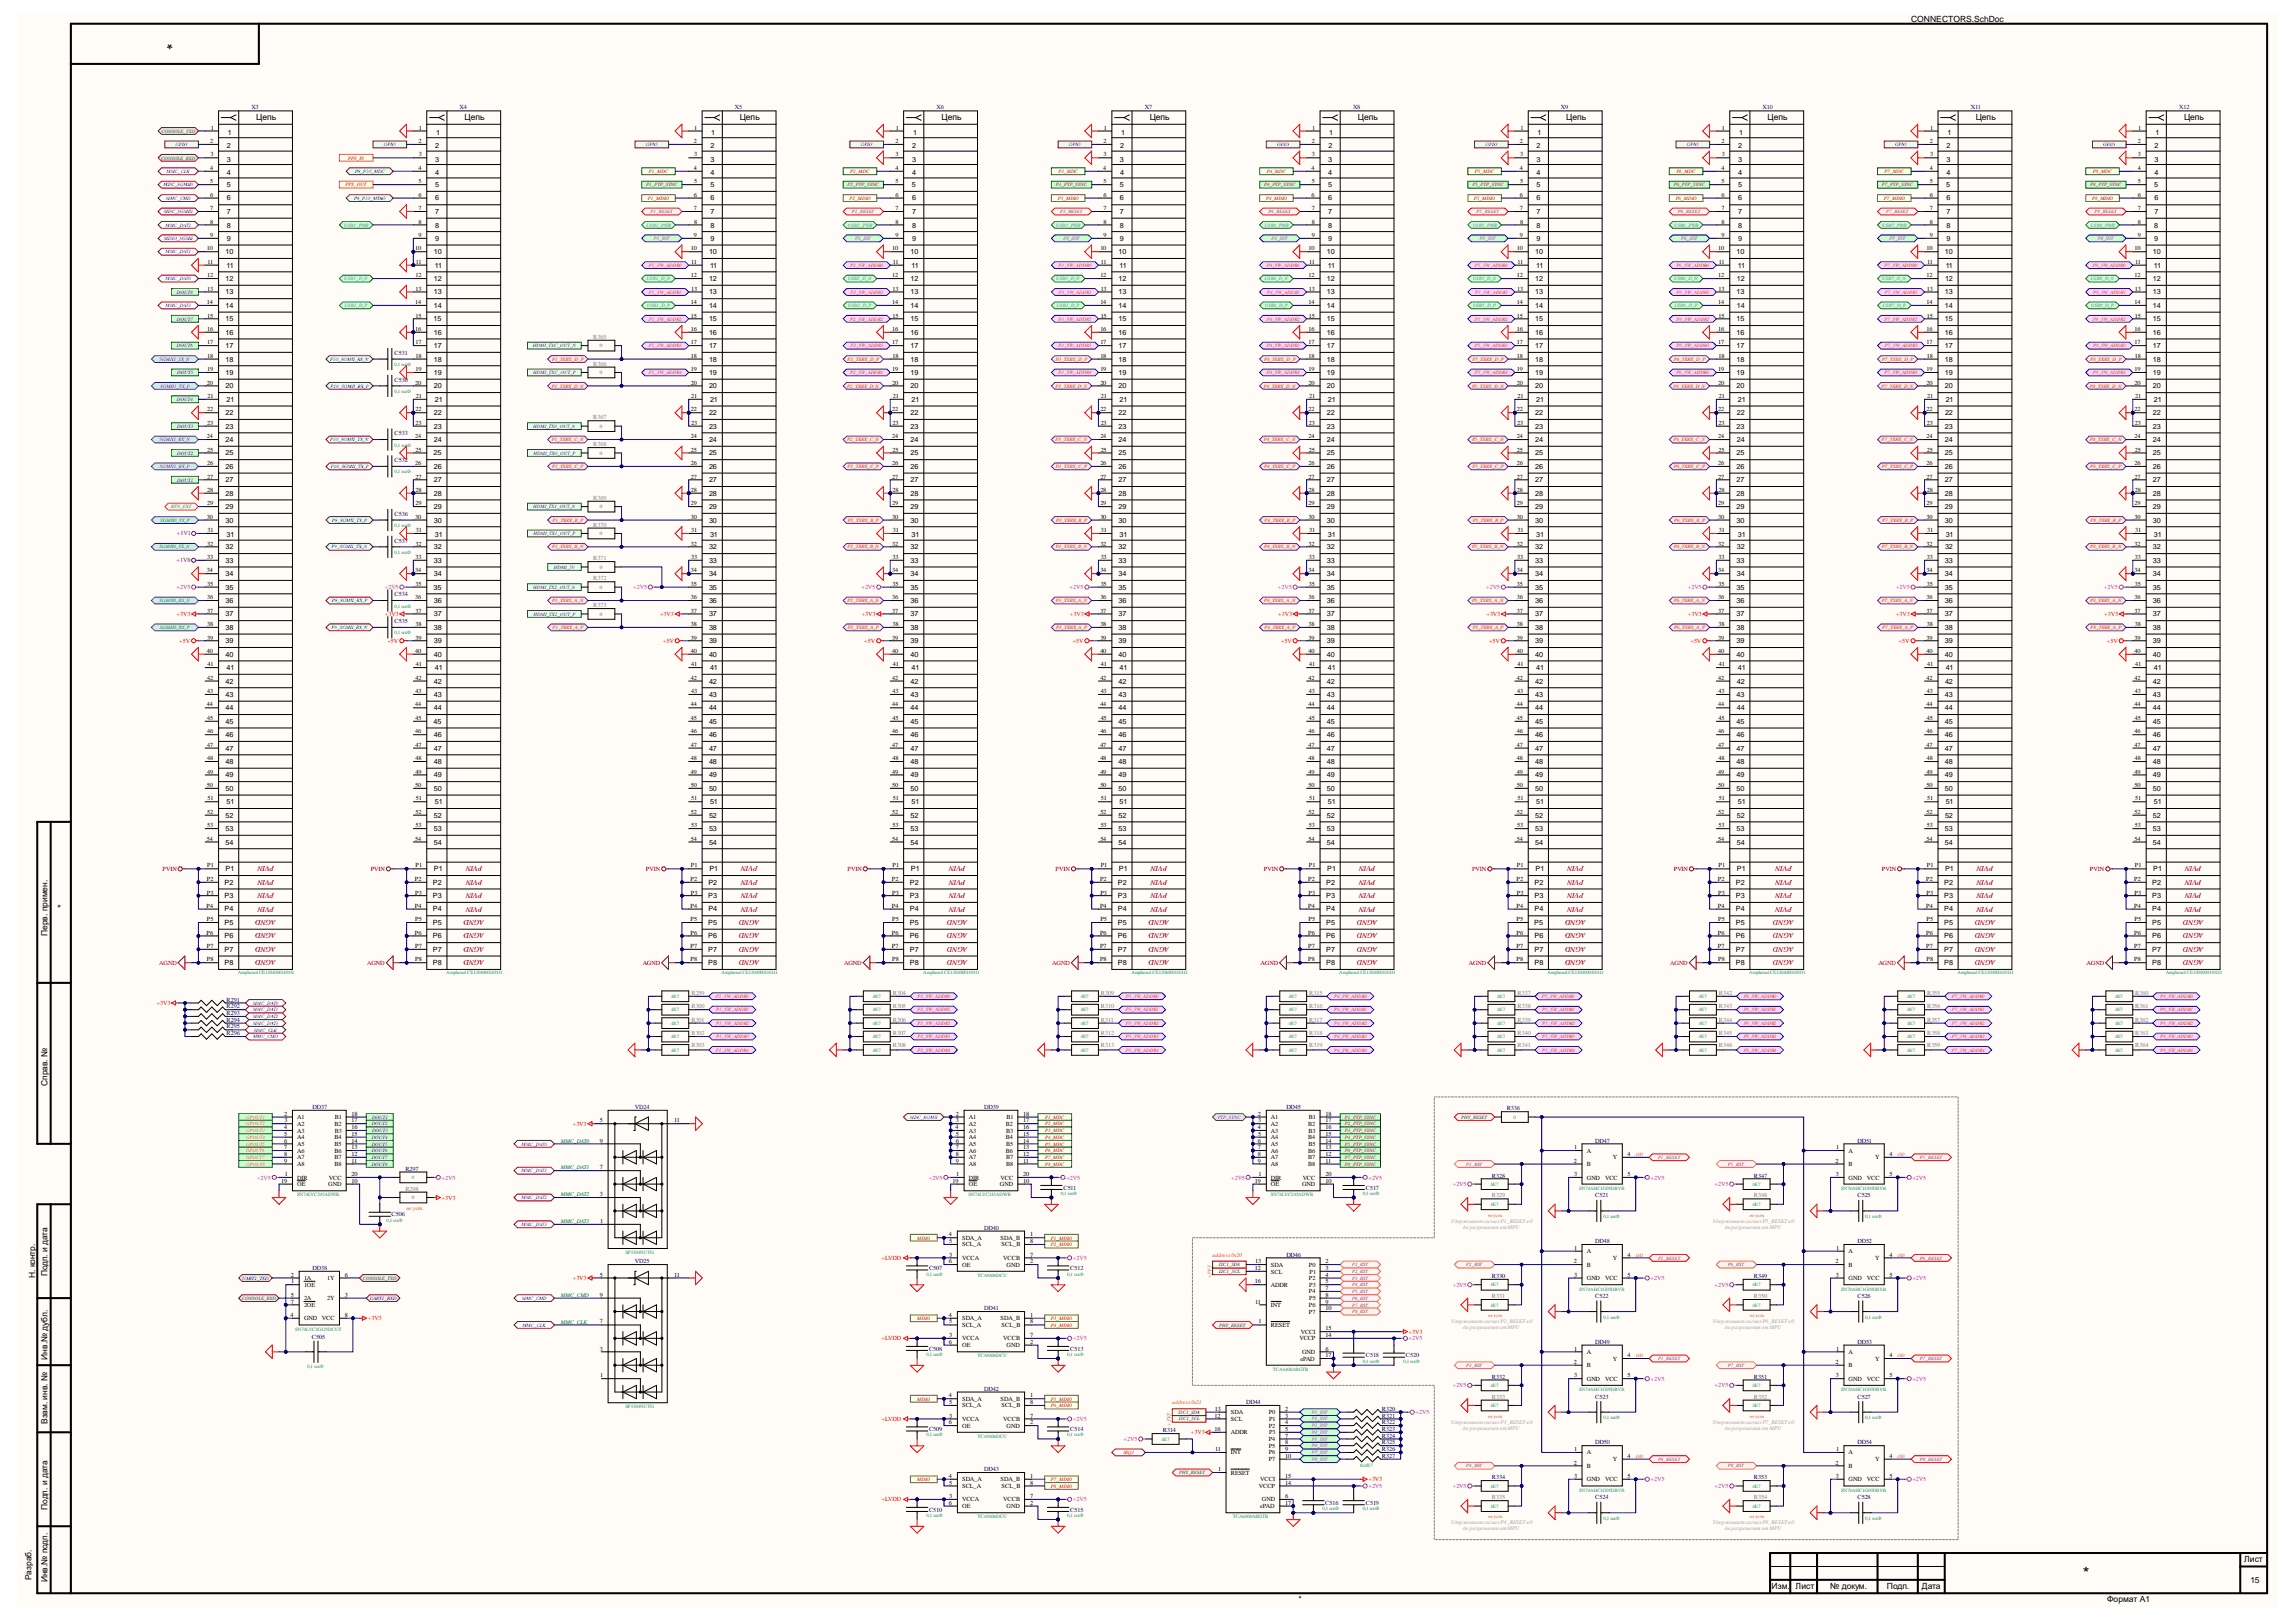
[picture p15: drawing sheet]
<svg xmlns="http://www.w3.org/2000/svg" width="297mm" height="210mm" viewBox="0 0 297 210" stroke-linecap="round" stroke-linejoin="round" font-family="sans-serif">
<defs><g id="words">
<g font-size="2.2">
<text x="22.4" y="4.7" transform="rotate(-180 22.4 4.7)">*</text>
<text x="269.4" y="204.4">*</text>
</g>
<text font-size="1.3" x="8.4" y="117.5" transform="rotate(-90 8.4 117.5)">*</text>
<g font-size="1.1">
<text x="247.2" y="2.8">CONNECTORS.SchDoc</text>
<text x="33.2" y="15.5">Цепь</text>
<text x="60.1" y="15.5">Цепь</text>
<text x="95.7" y="15.5">Цепь</text>
<text x="121.8" y="15.5">Цепь</text>
<text x="148.7" y="15.5">Цепь</text>
<text x="175.7" y="15.5">Цепь</text>
<text x="202.6" y="15.5">Цепь</text>
<text x="228.7" y="15.5">Цепь</text>
<text x="255.6" y="15.5">Цепь</text>
<text x="282.6" y="15.5">Цепь</text>
<text x="6.1" y="121.1" transform="rotate(-90 6.1 121.1)">Перв. примен.</text>
<text x="6.1" y="140.6" transform="rotate(-90 6.1 140.6)">Справ. №</text>
<text x="4.6" y="165.4" transform="rotate(-90 4.6 165.4)">Н. контр.</text>
<text x="6.1" y="165.2" transform="rotate(-90 6.1 165.2)">Подп. и дата</text>
<text x="6.1" y="176" transform="rotate(-90 6.1 176)">Инв.№ дубл.</text>
<text x="6.1" y="184.3" transform="rotate(-90 6.1 184.3)">Взам. инв. №</text>
<text x="6.1" y="195.4" transform="rotate(-90 6.1 195.4)">Подп. и дата</text>
<text x="290.3" y="202.1">Лист</text>
<text x="4.1" y="204.4" transform="rotate(-90 4.1 204.4)">Разраб.</text>
<text x="6.1" y="204.8" transform="rotate(-90 6.1 204.8)">Инв.№ подп.</text>
<text x="168" y="207.4">*</text>
<text x="229.2" y="205.6">Изм.</text>
<text x="232.3" y="205.6">Лист</text>
<text x="236.8" y="205.6">№ докум.</text>
<text x="244.1" y="205.6">Подп.</text>
<text x="248.6" y="205.6">Дата</text>
<text x="272.6" y="207.4">Формат А1</text>
<text x="291.1" y="204.8">15</text>
</g>
<g font-size="1" fill="#800000">
<text x="35.5" y="112.1" transform="rotate(-180 35.5 112.1)">PVIN</text>
<text x="35.5" y="113.9" transform="rotate(-180 35.5 113.9)">PVIN</text>
<text x="62.4" y="112.1" transform="rotate(-180 62.4 112.1)">PVIN</text>
<text x="62.4" y="113.9" transform="rotate(-180 62.4 113.9)">PVIN</text>
<text x="98" y="112.1" transform="rotate(-180 98 112.1)">PVIN</text>
<text x="98" y="113.9" transform="rotate(-180 98 113.9)">PVIN</text>
<text x="124.9" y="112.1" transform="rotate(-180 124.9 112.1)">PVIN</text>
<text x="124.9" y="113.9" transform="rotate(-180 124.9 113.9)">PVIN</text>
<text x="151" y="112.1" transform="rotate(-180 151 112.1)">PVIN</text>
<text x="151" y="113.9" transform="rotate(-180 151 113.9)">PVIN</text>
<text x="178" y="112.1" transform="rotate(-180 178 112.1)">PVIN</text>
<text x="178" y="113.9" transform="rotate(-180 178 113.9)">PVIN</text>
<text x="204.9" y="112.1" transform="rotate(-180 204.9 112.1)">PVIN</text>
<text x="204.9" y="113.9" transform="rotate(-180 204.9 113.9)">PVIN</text>
<text x="231.8" y="112.1" transform="rotate(-180 231.8 112.1)">PVIN</text>
<text x="231.8" y="113.9" transform="rotate(-180 231.8 113.9)">PVIN</text>
<text x="257.9" y="112.1" transform="rotate(-180 257.9 112.1)">PVIN</text>
<text x="257.9" y="113.9" transform="rotate(-180 257.9 113.9)">PVIN</text>
<text x="284.8" y="112.1" transform="rotate(-180 284.8 112.1)">PVIN</text>
<text x="284.8" y="113.9" transform="rotate(-180 284.8 113.9)">PVIN</text>
<text x="35.5" y="115.6" transform="rotate(-180 35.5 115.6)">PVIN</text>
<text x="35.5" y="117.3" transform="rotate(-180 35.5 117.3)">PVIN</text>
<text x="35.7" y="119.1" transform="rotate(-180 35.7 119.1)">AGND</text>
<text x="62.4" y="115.6" transform="rotate(-180 62.4 115.6)">PVIN</text>
<text x="62.4" y="117.3" transform="rotate(-180 62.4 117.3)">PVIN</text>
<text x="62.6" y="119.1" transform="rotate(-180 62.6 119.1)">AGND</text>
<text x="98" y="115.6" transform="rotate(-180 98 115.6)">PVIN</text>
<text x="98" y="117.3" transform="rotate(-180 98 117.3)">PVIN</text>
<text x="98.2" y="119.1" transform="rotate(-180 98.2 119.1)">AGND</text>
<text x="124.9" y="115.6" transform="rotate(-180 124.9 115.6)">PVIN</text>
<text x="124.9" y="117.3" transform="rotate(-180 124.9 117.3)">PVIN</text>
<text x="125.1" y="119.1" transform="rotate(-180 125.1 119.1)">AGND</text>
<text x="151" y="117.3" transform="rotate(-180 151 117.3)">PVIN</text>
<text x="151" y="115.6" transform="rotate(-180 151 115.6)">PVIN</text>
<text x="151.2" y="119.1" transform="rotate(-180 151.2 119.1)">AGND</text>
<text x="178" y="117.3" transform="rotate(-180 178 117.3)">PVIN</text>
<text x="178" y="115.6" transform="rotate(-180 178 115.6)">PVIN</text>
<text x="178.2" y="119.1" transform="rotate(-180 178.2 119.1)">AGND</text>
<text x="204.9" y="117.3" transform="rotate(-180 204.9 117.3)">PVIN</text>
<text x="204.9" y="115.6" transform="rotate(-180 204.9 115.6)">PVIN</text>
<text x="205.1" y="119.1" transform="rotate(-180 205.1 119.1)">AGND</text>
<text x="231.8" y="117.3" transform="rotate(-180 231.8 117.3)">PVIN</text>
<text x="231.8" y="115.6" transform="rotate(-180 231.8 115.6)">PVIN</text>
<text x="232" y="119.1" transform="rotate(-180 232 119.1)">AGND</text>
<text x="257.9" y="115.6" transform="rotate(-180 257.9 115.6)">PVIN</text>
<text x="257.9" y="117.3" transform="rotate(-180 257.9 117.3)">PVIN</text>
<text x="258.1" y="119.1" transform="rotate(-180 258.1 119.1)">AGND</text>
<text x="284.8" y="115.6" transform="rotate(-180 284.8 115.6)">PVIN</text>
<text x="284.8" y="117.3" transform="rotate(-180 284.8 117.3)">PVIN</text>
<text x="285" y="119.1" transform="rotate(-180 285 119.1)">AGND</text>
<text x="35.7" y="120.8" transform="rotate(-180 35.7 120.8)">AGND</text>
<text x="35.7" y="122.5" transform="rotate(-180 35.7 122.5)">AGND</text>
<text x="35.7" y="124.3" transform="rotate(-180 35.7 124.3)">AGND</text>
<text x="62.6" y="120.8" transform="rotate(-180 62.6 120.8)">AGND</text>
<text x="62.6" y="122.5" transform="rotate(-180 62.6 122.5)">AGND</text>
<text x="62.6" y="124.3" transform="rotate(-180 62.6 124.3)">AGND</text>
<text x="98.2" y="120.8" transform="rotate(-180 98.2 120.8)">AGND</text>
<text x="98.2" y="122.5" transform="rotate(-180 98.2 122.5)">AGND</text>
<text x="98.2" y="124.3" transform="rotate(-180 98.2 124.3)">AGND</text>
<text x="125.1" y="120.8" transform="rotate(-180 125.1 120.8)">AGND</text>
<text x="125.1" y="122.5" transform="rotate(-180 125.1 122.5)">AGND</text>
<text x="125.1" y="124.3" transform="rotate(-180 125.1 124.3)">AGND</text>
<text x="151.2" y="120.8" transform="rotate(-180 151.2 120.8)">AGND</text>
<text x="151.2" y="122.5" transform="rotate(-180 151.2 122.5)">AGND</text>
<text x="151.2" y="124.3" transform="rotate(-180 151.2 124.3)">AGND</text>
<text x="178.2" y="120.8" transform="rotate(-180 178.2 120.8)">AGND</text>
<text x="178.2" y="122.5" transform="rotate(-180 178.2 122.5)">AGND</text>
<text x="178.2" y="124.3" transform="rotate(-180 178.2 124.3)">AGND</text>
<text x="205.1" y="120.8" transform="rotate(-180 205.1 120.8)">AGND</text>
<text x="205.1" y="122.5" transform="rotate(-180 205.1 122.5)">AGND</text>
<text x="205.1" y="124.3" transform="rotate(-180 205.1 124.3)">AGND</text>
<text x="232" y="120.8" transform="rotate(-180 232 120.8)">AGND</text>
<text x="232" y="122.5" transform="rotate(-180 232 122.5)">AGND</text>
<text x="232" y="124.3" transform="rotate(-180 232 124.3)">AGND</text>
<text x="258.1" y="120.8" transform="rotate(-180 258.1 120.8)">AGND</text>
<text x="258.1" y="122.5" transform="rotate(-180 258.1 122.5)">AGND</text>
<text x="258.1" y="124.3" transform="rotate(-180 258.1 124.3)">AGND</text>
<text x="285" y="120.8" transform="rotate(-180 285 120.8)">AGND</text>
<text x="285" y="122.5" transform="rotate(-180 285 122.5)">AGND</text>
<text x="285" y="124.3" transform="rotate(-180 285 124.3)">AGND</text>
</g>
<g font-size=".9">
<text x="29.5" y="17.4">1</text>
<text x="56.4" y="17.4">1</text>
<text x="92" y="17.4">1</text>
<text x="118.1" y="17.4">1</text>
<text x="145.1" y="17.4">1</text>
<text x="172" y="17.4">1</text>
<text x="198.9" y="17.4">1</text>
<text x="225" y="17.4">1</text>
<text x="251.9" y="17.4">1</text>
<text x="278.9" y="17.4">1</text>
<text x="29.4" y="19.2">2</text>
<text x="29.4" y="20.9">3</text>
<text x="29.4" y="22.6">4</text>
<text x="56.3" y="19.2">2</text>
<text x="56.3" y="20.9">3</text>
<text x="56.3" y="22.6">4</text>
<text x="91.9" y="19.2">2</text>
<text x="91.9" y="20.9">3</text>
<text x="91.9" y="22.6">4</text>
<text x="118" y="19.2">2</text>
<text x="118" y="20.9">3</text>
<text x="118" y="22.6">4</text>
<text x="144.9" y="20.9">3</text>
<text x="144.9" y="19.2">2</text>
<text x="144.9" y="22.6">4</text>
<text x="171.8" y="20.9">3</text>
<text x="171.8" y="22.6">4</text>
<text x="171.9" y="19.2">2</text>
<text x="198.8" y="19.2">2</text>
<text x="198.8" y="20.9">3</text>
<text x="198.8" y="22.6">4</text>
<text x="224.9" y="19.2">2</text>
<text x="224.9" y="20.9">3</text>
<text x="224.9" y="22.6">4</text>
<text x="251.8" y="19.2">2</text>
<text x="251.8" y="20.9">3</text>
<text x="251.8" y="22.6">4</text>
<text x="278.7" y="19.2">2</text>
<text x="278.7" y="20.9">3</text>
<text x="278.7" y="22.6">4</text>
<text x="29.4" y="24.2">5</text>
<text x="29.4" y="25.9">6</text>
<text x="29.4" y="27.7">7</text>
<text x="29.4" y="29.4">8</text>
<text x="56.3" y="24.2">5</text>
<text x="56.3" y="25.9">6</text>
<text x="56.3" y="27.7">7</text>
<text x="56.3" y="29.4">8</text>
<text x="91.9" y="24.2">5</text>
<text x="91.9" y="25.9">6</text>
<text x="91.9" y="27.7">7</text>
<text x="91.9" y="29.4">8</text>
<text x="118" y="24.2">5</text>
<text x="118" y="25.9">6</text>
<text x="118" y="27.7">7</text>
<text x="118" y="29.4">8</text>
<text x="144.9" y="24.2">5</text>
<text x="144.9" y="25.9">6</text>
<text x="144.9" y="27.7">7</text>
<text x="144.9" y="29.4">8</text>
<text x="171.8" y="24.2">5</text>
<text x="171.8" y="25.9">6</text>
<text x="171.8" y="27.7">7</text>
<text x="171.8" y="29.4">8</text>
<text x="198.8" y="24.2">5</text>
<text x="198.8" y="25.9">6</text>
<text x="198.8" y="27.7">7</text>
<text x="198.8" y="29.4">8</text>
<text x="224.9" y="24.2">5</text>
<text x="224.9" y="25.9">6</text>
<text x="224.9" y="27.7">7</text>
<text x="224.9" y="29.4">8</text>
<text x="251.8" y="24.2">5</text>
<text x="251.8" y="25.9">6</text>
<text x="251.8" y="27.7">7</text>
<text x="251.8" y="29.4">8</text>
<text x="278.7" y="24.2">5</text>
<text x="278.7" y="29.4">8</text>
<text x="278.7" y="25.9">6</text>
<text x="278.7" y="27.7">7</text>
<text x="29.2" y="32.9">10</text>
<text x="29.3" y="34.6">11</text>
<text x="29.4" y="31.2">9</text>
<text x="56.1" y="32.9">10</text>
<text x="56.2" y="34.6">11</text>
<text x="56.3" y="31.2">9</text>
<text x="91.7" y="32.9">10</text>
<text x="91.9" y="34.6">11</text>
<text x="91.9" y="31.2">9</text>
<text x="117.8" y="32.9">10</text>
<text x="117.9" y="34.6">11</text>
<text x="118" y="31.2">9</text>
<text x="144.7" y="32.9">10</text>
<text x="144.8" y="34.6">11</text>
<text x="144.9" y="31.2">9</text>
<text x="171.7" y="32.9">10</text>
<text x="171.8" y="34.6">11</text>
<text x="171.8" y="31.2">9</text>
<text x="198.6" y="32.9">10</text>
<text x="198.7" y="34.6">11</text>
<text x="198.8" y="31.2">9</text>
<text x="224.7" y="32.9">10</text>
<text x="224.8" y="34.6">11</text>
<text x="224.9" y="31.2">9</text>
<text x="251.6" y="32.9">10</text>
<text x="251.7" y="34.6">11</text>
<text x="251.8" y="31.2">9</text>
<text x="278.5" y="32.9">10</text>
<text x="278.7" y="34.6">11</text>
<text x="278.7" y="31.2">9</text>
<text x="29.2" y="36.4">12</text>
<text x="29.2" y="38.1">13</text>
<text x="29.2" y="39.8">14</text>
<text x="29.2" y="41.6">15</text>
<text x="56.1" y="41.6">15</text>
<text x="56.1" y="36.4">12</text>
<text x="56.1" y="38.1">13</text>
<text x="56.1" y="39.8">14</text>
<text x="91.7" y="36.4">12</text>
<text x="91.7" y="38.1">13</text>
<text x="91.7" y="39.8">14</text>
<text x="91.7" y="41.6">15</text>
<text x="117.8" y="36.4">12</text>
<text x="117.8" y="38.1">13</text>
<text x="117.8" y="39.8">14</text>
<text x="117.8" y="41.6">15</text>
<text x="144.7" y="36.4">12</text>
<text x="144.7" y="38.1">13</text>
<text x="144.7" y="39.8">14</text>
<text x="144.7" y="41.6">15</text>
<text x="171.7" y="36.4">12</text>
<text x="171.7" y="38.1">13</text>
<text x="171.7" y="39.8">14</text>
<text x="171.7" y="41.6">15</text>
<text x="198.6" y="36.4">12</text>
<text x="198.6" y="38.1">13</text>
<text x="198.6" y="39.8">14</text>
<text x="198.6" y="41.6">15</text>
<text x="224.7" y="38.1">13</text>
<text x="224.7" y="41.6">15</text>
<text x="224.7" y="36.4">12</text>
<text x="224.7" y="39.8">14</text>
<text x="251.6" y="38.1">13</text>
<text x="251.6" y="39.8">14</text>
<text x="251.6" y="41.6">15</text>
<text x="251.6" y="36.4">12</text>
<text x="278.5" y="36.4">12</text>
<text x="278.5" y="38.1">13</text>
<text x="278.5" y="39.8">14</text>
<text x="278.5" y="41.6">15</text>
<text x="29.2" y="43.3">16</text>
<text x="29.2" y="45">17</text>
<text x="29.2" y="46.8">18</text>
<text x="56.1" y="43.3">16</text>
<text x="56.1" y="45">17</text>
<text x="56.1" y="46.8">18</text>
<text x="91.7" y="43.3">16</text>
<text x="91.7" y="45">17</text>
<text x="91.7" y="46.8">18</text>
<text x="117.8" y="43.3">16</text>
<text x="117.8" y="45">17</text>
<text x="117.8" y="46.8">18</text>
<text x="144.7" y="43.3">16</text>
<text x="144.7" y="45">17</text>
<text x="144.7" y="46.8">18</text>
<text x="171.7" y="43.3">16</text>
<text x="171.7" y="45">17</text>
<text x="171.7" y="46.8">18</text>
<text x="198.6" y="43.3">16</text>
<text x="198.6" y="45">17</text>
<text x="198.6" y="46.8">18</text>
<text x="224.7" y="43.3">16</text>
<text x="224.7" y="45">17</text>
<text x="224.7" y="46.8">18</text>
<text x="251.6" y="43.3">16</text>
<text x="251.6" y="45">17</text>
<text x="251.6" y="46.8">18</text>
<text x="278.5" y="43.3">16</text>
<text x="278.5" y="45">17</text>
<text x="278.5" y="46.8">18</text>
<text x="29.2" y="48.5">19</text>
<text x="29.2" y="50.3">20</text>
<text x="29.2" y="53.7">22</text>
<text x="29.3" y="52">21</text>
<text x="56.1" y="48.5">19</text>
<text x="56.1" y="50.3">20</text>
<text x="56.1" y="53.7">22</text>
<text x="56.2" y="52">21</text>
<text x="91.7" y="48.5">19</text>
<text x="91.7" y="50.3">20</text>
<text x="91.7" y="53.7">22</text>
<text x="91.9" y="52">21</text>
<text x="117.8" y="48.5">19</text>
<text x="117.8" y="50.3">20</text>
<text x="117.8" y="53.7">22</text>
<text x="117.9" y="52">21</text>
<text x="144.7" y="48.5">19</text>
<text x="144.7" y="50.3">20</text>
<text x="144.7" y="53.7">22</text>
<text x="144.8" y="52">21</text>
<text x="171.7" y="48.5">19</text>
<text x="171.7" y="50.3">20</text>
<text x="171.7" y="53.7">22</text>
<text x="171.8" y="52">21</text>
<text x="198.6" y="48.5">19</text>
<text x="198.6" y="50.3">20</text>
<text x="198.6" y="53.7">22</text>
<text x="198.7" y="52">21</text>
<text x="224.7" y="48.5">19</text>
<text x="224.7" y="50.3">20</text>
<text x="224.7" y="53.7">22</text>
<text x="224.8" y="52">21</text>
<text x="251.6" y="48.5">19</text>
<text x="251.6" y="50.3">20</text>
<text x="251.6" y="53.7">22</text>
<text x="251.7" y="52">21</text>
<text x="278.5" y="48.5">19</text>
<text x="278.5" y="50.3">20</text>
<text x="278.5" y="53.7">22</text>
<text x="278.7" y="52">21</text>
<text x="29.2" y="55.5">23</text>
<text x="29.2" y="57.2">24</text>
<text x="29.2" y="58.9">25</text>
<text x="56.1" y="58.9">25</text>
<text x="56.1" y="55.5">23</text>
<text x="56.1" y="57.2">24</text>
<text x="91.7" y="55.5">23</text>
<text x="91.7" y="57.2">24</text>
<text x="91.7" y="58.9">25</text>
<text x="117.8" y="55.5">23</text>
<text x="117.8" y="57.2">24</text>
<text x="117.8" y="58.9">25</text>
<text x="144.7" y="55.5">23</text>
<text x="144.7" y="57.2">24</text>
<text x="144.7" y="58.9">25</text>
<text x="171.7" y="55.5">23</text>
<text x="171.7" y="57.2">24</text>
<text x="171.7" y="58.9">25</text>
<text x="198.6" y="55.5">23</text>
<text x="198.6" y="57.2">24</text>
<text x="198.6" y="58.9">25</text>
<text x="224.7" y="55.5">23</text>
<text x="224.7" y="58.9">25</text>
<text x="224.7" y="57.2">24</text>
<text x="251.6" y="55.5">23</text>
<text x="251.6" y="57.2">24</text>
<text x="251.6" y="58.9">25</text>
<text x="278.5" y="55.5">23</text>
<text x="278.5" y="57.2">24</text>
<text x="278.5" y="58.9">25</text>
<text x="29.2" y="60.7">26</text>
<text x="29.2" y="62.4">27</text>
<text x="29.2" y="64.1">28</text>
<text x="29.2" y="65.9">29</text>
<text x="56.1" y="60.7">26</text>
<text x="56.1" y="62.4">27</text>
<text x="56.1" y="64.1">28</text>
<text x="56.1" y="65.9">29</text>
<text x="91.7" y="60.7">26</text>
<text x="91.7" y="62.4">27</text>
<text x="91.7" y="64.1">28</text>
<text x="91.7" y="65.9">29</text>
<text x="117.8" y="60.7">26</text>
<text x="117.8" y="62.4">27</text>
<text x="117.8" y="64.1">28</text>
<text x="117.8" y="65.9">29</text>
<text x="144.7" y="60.7">26</text>
<text x="144.7" y="62.4">27</text>
<text x="144.7" y="64.1">28</text>
<text x="144.7" y="65.9">29</text>
<text x="171.7" y="60.7">26</text>
<text x="171.7" y="62.4">27</text>
<text x="171.7" y="64.1">28</text>
<text x="171.7" y="65.9">29</text>
<text x="198.6" y="60.7">26</text>
<text x="198.6" y="62.4">27</text>
<text x="198.6" y="64.1">28</text>
<text x="198.6" y="65.9">29</text>
<text x="224.7" y="60.7">26</text>
<text x="224.7" y="62.4">27</text>
<text x="224.7" y="64.1">28</text>
<text x="224.7" y="65.9">29</text>
<text x="251.6" y="60.7">26</text>
<text x="251.6" y="62.4">27</text>
<text x="251.6" y="64.1">28</text>
<text x="251.6" y="65.9">29</text>
<text x="278.5" y="60.7">26</text>
<text x="278.5" y="62.4">27</text>
<text x="278.5" y="64.1">28</text>
<text x="278.5" y="65.9">29</text>
<text x="29.2" y="67.6">30</text>
<text x="29.2" y="71.1">32</text>
<text x="29.3" y="69.5">31</text>
<text x="56.1" y="67.6">30</text>
<text x="56.1" y="71.1">32</text>
<text x="56.2" y="69.5">31</text>
<text x="91.7" y="67.6">30</text>
<text x="91.7" y="71.1">32</text>
<text x="91.9" y="69.5">31</text>
<text x="117.8" y="67.6">30</text>
<text x="117.8" y="71.1">32</text>
<text x="117.9" y="69.5">31</text>
<text x="144.7" y="67.6">30</text>
<text x="144.7" y="71.1">32</text>
<text x="144.8" y="69.5">31</text>
<text x="171.7" y="67.6">30</text>
<text x="171.7" y="71.1">32</text>
<text x="171.8" y="69.5">31</text>
<text x="198.6" y="67.6">30</text>
<text x="198.6" y="71.1">32</text>
<text x="198.7" y="69.5">31</text>
<text x="224.7" y="67.6">30</text>
<text x="224.7" y="71.1">32</text>
<text x="224.8" y="69.5">31</text>
<text x="251.6" y="67.6">30</text>
<text x="251.6" y="71.1">32</text>
<text x="251.7" y="69.5">31</text>
<text x="278.5" y="67.6">30</text>
<text x="278.5" y="71.1">32</text>
<text x="278.7" y="69.5">31</text>
<text x="29.2" y="72.8">33</text>
<text x="29.2" y="74.6">34</text>
<text x="29.2" y="76.3">35</text>
<text x="56.1" y="76.3">35</text>
<text x="56.1" y="72.8">33</text>
<text x="56.1" y="74.6">34</text>
<text x="91.7" y="72.8">33</text>
<text x="91.7" y="74.6">34</text>
<text x="91.7" y="76.3">35</text>
<text x="117.8" y="72.8">33</text>
<text x="117.8" y="74.6">34</text>
<text x="117.8" y="76.3">35</text>
<text x="144.7" y="72.8">33</text>
<text x="144.7" y="74.6">34</text>
<text x="144.7" y="76.3">35</text>
<text x="171.7" y="72.8">33</text>
<text x="171.7" y="74.6">34</text>
<text x="171.7" y="76.3">35</text>
<text x="198.6" y="72.8">33</text>
<text x="198.6" y="74.6">34</text>
<text x="198.6" y="76.3">35</text>
<text x="224.7" y="72.8">33</text>
<text x="224.7" y="76.3">35</text>
<text x="224.7" y="74.6">34</text>
<text x="251.6" y="72.8">33</text>
<text x="251.6" y="74.6">34</text>
<text x="251.6" y="76.3">35</text>
<text x="278.5" y="72.8">33</text>
<text x="278.5" y="74.6">34</text>
<text x="278.5" y="76.3">35</text>
<text x="29.2" y="78">36</text>
<text x="29.2" y="79.8">37</text>
<text x="29.2" y="81.5">38</text>
<text x="29.2" y="83.2">39</text>
<text x="56.1" y="78">36</text>
<text x="56.1" y="79.8">37</text>
<text x="56.1" y="81.5">38</text>
<text x="56.1" y="83.2">39</text>
<text x="91.7" y="78">36</text>
<text x="91.7" y="79.8">37</text>
<text x="91.7" y="81.5">38</text>
<text x="91.7" y="83.2">39</text>
<text x="117.8" y="78">36</text>
<text x="117.8" y="79.8">37</text>
<text x="117.8" y="81.5">38</text>
<text x="117.8" y="83.2">39</text>
<text x="144.7" y="78">36</text>
<text x="144.7" y="79.8">37</text>
<text x="144.7" y="81.5">38</text>
<text x="144.7" y="83.2">39</text>
<text x="171.7" y="78">36</text>
<text x="171.7" y="79.8">37</text>
<text x="171.7" y="81.5">38</text>
<text x="171.7" y="83.2">39</text>
<text x="198.6" y="78">36</text>
<text x="198.6" y="79.8">37</text>
<text x="198.6" y="81.5">38</text>
<text x="198.6" y="83.2">39</text>
<text x="224.7" y="78">36</text>
<text x="224.7" y="79.8">37</text>
<text x="224.7" y="81.5">38</text>
<text x="224.7" y="83.2">39</text>
<text x="251.6" y="78">36</text>
<text x="251.6" y="79.8">37</text>
<text x="251.6" y="81.5">38</text>
<text x="251.6" y="83.2">39</text>
<text x="278.5" y="78">36</text>
<text x="278.5" y="79.8">37</text>
<text x="278.5" y="81.5">38</text>
<text x="278.5" y="83.2">39</text>
<text x="29.2" y="85">40</text>
<text x="29.2" y="88.5">42</text>
<text x="29.3" y="86.7">41</text>
<text x="56.1" y="85">40</text>
<text x="56.1" y="88.5">42</text>
<text x="56.2" y="86.7">41</text>
<text x="91.7" y="85">40</text>
<text x="91.7" y="88.5">42</text>
<text x="91.9" y="86.7">41</text>
<text x="117.8" y="85">40</text>
<text x="117.8" y="88.5">42</text>
<text x="117.9" y="86.7">41</text>
<text x="144.7" y="85">40</text>
<text x="144.7" y="88.5">42</text>
<text x="144.8" y="86.7">41</text>
<text x="171.7" y="85">40</text>
<text x="171.7" y="88.5">42</text>
<text x="171.8" y="86.7">41</text>
<text x="198.6" y="85">40</text>
<text x="198.6" y="88.5">42</text>
<text x="198.7" y="86.7">41</text>
<text x="224.7" y="85">40</text>
<text x="224.7" y="88.5">42</text>
<text x="224.8" y="86.7">41</text>
<text x="251.6" y="85">40</text>
<text x="251.6" y="88.5">42</text>
<text x="251.7" y="86.7">41</text>
<text x="278.5" y="85">40</text>
<text x="278.5" y="88.5">42</text>
<text x="278.7" y="86.7">41</text>
<text x="29.2" y="90.2">43</text>
<text x="29.2" y="91.9">44</text>
<text x="29.2" y="93.7">45</text>
<text x="29.2" y="95.4">46</text>
<text x="56.1" y="93.7">45</text>
<text x="56.1" y="90.2">43</text>
<text x="56.1" y="91.9">44</text>
<text x="56.1" y="95.4">46</text>
<text x="91.7" y="90.2">43</text>
<text x="91.7" y="91.9">44</text>
<text x="91.7" y="93.7">45</text>
<text x="91.7" y="95.4">46</text>
<text x="117.8" y="90.2">43</text>
<text x="117.8" y="91.9">44</text>
<text x="117.8" y="93.7">45</text>
<text x="117.8" y="95.4">46</text>
<text x="144.7" y="90.2">43</text>
<text x="144.7" y="91.9">44</text>
<text x="144.7" y="93.7">45</text>
<text x="144.7" y="95.4">46</text>
<text x="171.7" y="90.2">43</text>
<text x="171.7" y="91.9">44</text>
<text x="171.7" y="93.7">45</text>
<text x="171.7" y="95.4">46</text>
<text x="198.6" y="90.2">43</text>
<text x="198.6" y="91.9">44</text>
<text x="198.6" y="93.7">45</text>
<text x="198.6" y="95.4">46</text>
<text x="224.7" y="90.2">43</text>
<text x="224.7" y="93.7">45</text>
<text x="224.7" y="95.4">46</text>
<text x="224.7" y="91.9">44</text>
<text x="251.6" y="90.2">43</text>
<text x="251.6" y="91.9">44</text>
<text x="251.6" y="93.7">45</text>
<text x="251.6" y="95.4">46</text>
<text x="278.5" y="90.2">43</text>
<text x="278.5" y="91.9">44</text>
<text x="278.5" y="93.7">45</text>
<text x="278.5" y="95.4">46</text>
<text x="29.2" y="97.1">47</text>
<text x="29.2" y="98.9">48</text>
<text x="29.2" y="100.6">49</text>
<text x="56.1" y="97.1">47</text>
<text x="56.1" y="98.9">48</text>
<text x="56.1" y="100.6">49</text>
<text x="91.7" y="97.1">47</text>
<text x="91.7" y="98.9">48</text>
<text x="91.7" y="100.6">49</text>
<text x="117.8" y="97.1">47</text>
<text x="117.8" y="98.9">48</text>
<text x="117.8" y="100.6">49</text>
<text x="144.7" y="97.1">47</text>
<text x="144.7" y="98.9">48</text>
<text x="144.7" y="100.6">49</text>
<text x="171.7" y="97.1">47</text>
<text x="171.7" y="98.9">48</text>
<text x="171.7" y="100.6">49</text>
<text x="198.6" y="97.1">47</text>
<text x="198.6" y="98.9">48</text>
<text x="198.6" y="100.6">49</text>
<text x="224.7" y="97.1">47</text>
<text x="224.7" y="98.9">48</text>
<text x="224.7" y="100.6">49</text>
<text x="251.6" y="97.1">47</text>
<text x="251.6" y="98.9">48</text>
<text x="251.6" y="100.6">49</text>
<text x="278.5" y="97.1">47</text>
<text x="278.5" y="98.9">48</text>
<text x="278.5" y="100.6">49</text>
<text x="29.2" y="102.3">50</text>
<text x="29.2" y="105.8">52</text>
<text x="29.2" y="107.6">53</text>
<text x="29.3" y="104.1">51</text>
<text x="56.1" y="102.3">50</text>
<text x="56.1" y="105.8">52</text>
<text x="56.1" y="107.6">53</text>
<text x="56.2" y="104.1">51</text>
<text x="91.7" y="102.3">50</text>
<text x="91.7" y="105.8">52</text>
<text x="91.7" y="107.6">53</text>
<text x="91.9" y="104.1">51</text>
<text x="117.8" y="102.3">50</text>
<text x="117.8" y="105.8">52</text>
<text x="117.8" y="107.6">53</text>
<text x="117.9" y="104.1">51</text>
<text x="144.7" y="102.3">50</text>
<text x="144.7" y="105.8">52</text>
<text x="144.7" y="107.6">53</text>
<text x="144.8" y="104.1">51</text>
<text x="171.7" y="102.3">50</text>
<text x="171.7" y="105.8">52</text>
<text x="171.7" y="107.6">53</text>
<text x="171.8" y="104.1">51</text>
<text x="198.6" y="102.3">50</text>
<text x="198.6" y="105.8">52</text>
<text x="198.6" y="107.6">53</text>
<text x="198.7" y="104.1">51</text>
<text x="224.7" y="102.3">50</text>
<text x="224.7" y="107.6">53</text>
<text x="224.7" y="105.8">52</text>
<text x="224.8" y="104.1">51</text>
<text x="251.6" y="102.3">50</text>
<text x="251.6" y="107.6">53</text>
<text x="251.6" y="105.8">52</text>
<text x="251.7" y="104.1">51</text>
<text x="278.5" y="102.3">50</text>
<text x="278.5" y="105.8">52</text>
<text x="278.5" y="107.6">53</text>
<text x="278.7" y="104.1">51</text>
<text x="29.2" y="109.3">54</text>
<text x="29.2" y="112.8">P1</text>
<text x="56.1" y="109.3">54</text>
<text x="56.1" y="112.8">P1</text>
<text x="91.7" y="109.3">54</text>
<text x="91.8" y="112.8">P1</text>
<text x="117.8" y="109.3">54</text>
<text x="117.8" y="112.8">P1</text>
<text x="144.7" y="109.3">54</text>
<text x="144.8" y="112.8">P1</text>
<text x="171.7" y="109.3">54</text>
<text x="171.7" y="112.8">P1</text>
<text x="198.6" y="109.3">54</text>
<text x="198.6" y="112.8">P1</text>
<text x="224.7" y="109.3">54</text>
<text x="224.7" y="112.8">P1</text>
<text x="251.6" y="109.3">54</text>
<text x="251.6" y="112.8">P1</text>
<text x="278.5" y="109.3">54</text>
<text x="278.6" y="112.8">P1</text>
<text x="29.1" y="114.5">P2</text>
<text x="29.1" y="116.2">P3</text>
<text x="29.1" y="118">P4</text>
<text x="29.1" y="119.7">P5</text>
<text x="56" y="114.5">P2</text>
<text x="56" y="116.2">P3</text>
<text x="56" y="118">P4</text>
<text x="56" y="119.7">P5</text>
<text x="91.6" y="116.2">P3</text>
<text x="91.6" y="119.7">P5</text>
<text x="91.6" y="114.5">P2</text>
<text x="91.6" y="118">P4</text>
<text x="117.7" y="114.5">P2</text>
<text x="117.7" y="116.2">P3</text>
<text x="117.7" y="118">P4</text>
<text x="117.7" y="119.7">P5</text>
<text x="144.6" y="114.5">P2</text>
<text x="144.6" y="116.2">P3</text>
<text x="144.6" y="118">P4</text>
<text x="144.6" y="119.7">P5</text>
<text x="171.6" y="114.5">P2</text>
<text x="171.6" y="116.2">P3</text>
<text x="171.6" y="118">P4</text>
<text x="171.6" y="119.7">P5</text>
<text x="198.5" y="119.7">P5</text>
<text x="198.5" y="114.5">P2</text>
<text x="198.5" y="116.2">P3</text>
<text x="198.5" y="118">P4</text>
<text x="224.6" y="114.5">P2</text>
<text x="224.6" y="116.2">P3</text>
<text x="224.6" y="118">P4</text>
<text x="224.6" y="119.7">P5</text>
<text x="251.5" y="114.5">P2</text>
<text x="251.5" y="116.2">P3</text>
<text x="251.5" y="118">P4</text>
<text x="251.5" y="119.7">P5</text>
<text x="278.4" y="114.5">P2</text>
<text x="278.4" y="116.2">P3</text>
<text x="278.4" y="118">P4</text>
<text x="278.4" y="119.7">P5</text>
<text x="29.1" y="121.4">P6</text>
<text x="29.1" y="123.2">P7</text>
<text x="29.1" y="124.9">P8</text>
<text x="56" y="121.4">P6</text>
<text x="56" y="123.2">P7</text>
<text x="56" y="124.9">P8</text>
<text x="91.6" y="121.4">P6</text>
<text x="91.6" y="123.2">P7</text>
<text x="91.6" y="124.9">P8</text>
<text x="117.7" y="121.4">P6</text>
<text x="117.7" y="123.2">P7</text>
<text x="117.7" y="124.9">P8</text>
<text x="144.6" y="121.4">P6</text>
<text x="144.6" y="123.2">P7</text>
<text x="144.6" y="124.9">P8</text>
<text x="171.6" y="121.4">P6</text>
<text x="171.6" y="123.2">P7</text>
<text x="171.6" y="124.9">P8</text>
<text x="198.5" y="121.4">P6</text>
<text x="198.5" y="123.2">P7</text>
<text x="198.5" y="124.9">P8</text>
<text x="224.6" y="121.4">P6</text>
<text x="224.6" y="123.2">P7</text>
<text x="224.6" y="124.9">P8</text>
<text x="251.5" y="121.4">P6</text>
<text x="251.5" y="123.2">P7</text>
<text x="251.5" y="124.9">P8</text>
<text x="278.4" y="121.4">P6</text>
<text x="278.4" y="123.2">P7</text>
<text x="278.4" y="124.9">P8</text>
</g>
<g font-size=".8">
<text x="27.3" y="16.8">1</text>
<text x="54.2" y="16.8">1</text>
<text x="89.8" y="16.8">1</text>
<text x="115.9" y="16.8">1</text>
<text x="142.8" y="16.8">1</text>
<text x="169.8" y="16.8">1</text>
<text x="196.7" y="16.8">1</text>
<text x="222.8" y="16.8">1</text>
<text x="249.7" y="16.8">1</text>
<text x="276.6" y="16.8">1</text>
<text x="27.2" y="18.5">2</text>
<text x="27.2" y="22">4</text>
<text x="27.2" y="23.7">5</text>
<text x="27.2" y="20.2">3</text>
<text x="54.1" y="18.5">2</text>
<text x="54.1" y="22">4</text>
<text x="54.1" y="23.7">5</text>
<text x="54.2" y="20.2">3</text>
<text x="89.7" y="18.5">2</text>
<text x="89.7" y="22">4</text>
<text x="89.8" y="20.2">3</text>
<text x="89.8" y="23.7">5</text>
<text x="115.8" y="18.5">2</text>
<text x="115.8" y="20.2">3</text>
<text x="115.8" y="22">4</text>
<text x="115.8" y="23.7">5</text>
<text x="142.7" y="22">4</text>
<text x="142.8" y="18.5">2</text>
<text x="142.8" y="20.2">3</text>
<text x="142.8" y="23.7">5</text>
<text x="169.7" y="22">4</text>
<text x="169.7" y="18.5">2</text>
<text x="169.7" y="20.2">3</text>
<text x="169.7" y="23.7">5</text>
<text x="196.6" y="18.5">2</text>
<text x="196.6" y="22">4</text>
<text x="196.7" y="20.2">3</text>
<text x="196.7" y="23.7">5</text>
<text x="222.7" y="18.5">2</text>
<text x="222.7" y="22">4</text>
<text x="222.7" y="23.7">5</text>
<text x="222.8" y="20.2">3</text>
<text x="249.6" y="18.5">2</text>
<text x="249.6" y="22">4</text>
<text x="249.6" y="23.7">5</text>
<text x="249.7" y="20.2">3</text>
<text x="276.6" y="18.5">2</text>
<text x="276.6" y="20.2">3</text>
<text x="276.6" y="22">4</text>
<text x="276.6" y="23.7">5</text>
<text x="27.2" y="25.5">6</text>
<text x="27.2" y="27.2">7</text>
<text x="27.2" y="28.9">8</text>
<text x="54.1" y="25.5">6</text>
<text x="54.1" y="27.2">7</text>
<text x="54.1" y="28.9">8</text>
<text x="89.7" y="25.5">6</text>
<text x="89.7" y="27.2">7</text>
<text x="89.8" y="28.9">8</text>
<text x="115.8" y="25.5">6</text>
<text x="115.8" y="27.2">7</text>
<text x="115.8" y="28.9">8</text>
<text x="142.8" y="25.5">6</text>
<text x="142.8" y="27.2">7</text>
<text x="142.8" y="28.9">8</text>
<text x="169.7" y="25.5">6</text>
<text x="169.7" y="27.2">7</text>
<text x="169.7" y="28.9">8</text>
<text x="196.6" y="25.5">6</text>
<text x="196.6" y="27.2">7</text>
<text x="196.7" y="28.9">8</text>
<text x="222.7" y="25.5">6</text>
<text x="222.7" y="27.2">7</text>
<text x="222.7" y="28.9">8</text>
<text x="249.6" y="25.5">6</text>
<text x="249.6" y="27.2">7</text>
<text x="249.6" y="28.9">8</text>
<text x="276.6" y="25.5">6</text>
<text x="276.6" y="27.2">7</text>
<text x="276.6" y="28.9">8</text>
<text x="26.8" y="32.4">10</text>
<text x="26.8" y="35.9">12</text>
<text x="26.9" y="34.1">11</text>
<text x="27.2" y="30.7">9</text>
<text x="53.7" y="32.4">10</text>
<text x="53.8" y="35.9">12</text>
<text x="53.8" y="34.1">11</text>
<text x="54.1" y="30.7">9</text>
<text x="89.4" y="32.4">10</text>
<text x="89.4" y="35.9">12</text>
<text x="89.4" y="34.1">11</text>
<text x="89.7" y="30.7">9</text>
<text x="115.4" y="32.4">10</text>
<text x="115.4" y="35.9">12</text>
<text x="115.5" y="34.1">11</text>
<text x="115.8" y="30.7">9</text>
<text x="142.4" y="32.4">10</text>
<text x="142.4" y="35.9">12</text>
<text x="142.4" y="34.1">11</text>
<text x="142.8" y="30.7">9</text>
<text x="169.3" y="32.4">10</text>
<text x="169.3" y="35.9">12</text>
<text x="169.4" y="34.1">11</text>
<text x="169.7" y="30.7">9</text>
<text x="196.2" y="32.4">10</text>
<text x="196.2" y="35.9">12</text>
<text x="196.3" y="34.1">11</text>
<text x="196.6" y="30.7">9</text>
<text x="222.3" y="32.4">10</text>
<text x="222.3" y="35.9">12</text>
<text x="222.4" y="34.1">11</text>
<text x="222.7" y="30.7">9</text>
<text x="249.2" y="32.4">10</text>
<text x="249.2" y="35.9">12</text>
<text x="249.3" y="34.1">11</text>
<text x="249.6" y="30.7">9</text>
<text x="276.2" y="32.4">10</text>
<text x="276.2" y="35.9">12</text>
<text x="276.2" y="34.1">11</text>
<text x="276.6" y="30.7">9</text>
<text x="26.8" y="39.3">14</text>
<text x="26.8" y="37.6">13</text>
<text x="26.8" y="41.1">15</text>
<text x="53.7" y="39.3">14</text>
<text x="53.8" y="37.6">13</text>
<text x="53.8" y="41.1">15</text>
<text x="89.4" y="39.3">14</text>
<text x="89.4" y="41.1">15</text>
<text x="89.4" y="37.6">13</text>
<text x="115.4" y="39.3">14</text>
<text x="115.5" y="37.6">13</text>
<text x="115.5" y="41.1">15</text>
<text x="142.4" y="39.3">14</text>
<text x="142.4" y="37.6">13</text>
<text x="142.4" y="41.1">15</text>
<text x="169.3" y="39.3">14</text>
<text x="169.3" y="37.6">13</text>
<text x="169.3" y="41.1">15</text>
<text x="196.2" y="39.3">14</text>
<text x="196.2" y="41.1">15</text>
<text x="196.3" y="37.6">13</text>
<text x="222.3" y="39.3">14</text>
<text x="222.3" y="37.6">13</text>
<text x="222.3" y="41.1">15</text>
<text x="249.2" y="39.3">14</text>
<text x="249.3" y="37.6">13</text>
<text x="249.3" y="41.1">15</text>
<text x="276.2" y="39.3">14</text>
<text x="276.2" y="37.6">13</text>
<text x="276.2" y="41.1">15</text>
<text x="26.8" y="42.8">16</text>
<text x="26.8" y="44.6">17</text>
<text x="26.8" y="46.3">18</text>
<text x="53.7" y="42.8">16</text>
<text x="53.8" y="44.6">17</text>
<text x="53.8" y="46.3">18</text>
<text x="89.4" y="42.8">16</text>
<text x="89.4" y="44.6">17</text>
<text x="89.4" y="46.3">18</text>
<text x="115.4" y="42.8">16</text>
<text x="115.4" y="44.6">17</text>
<text x="115.5" y="46.3">18</text>
<text x="142.4" y="42.8">16</text>
<text x="142.4" y="44.6">17</text>
<text x="142.4" y="46.3">18</text>
<text x="169.3" y="42.8">16</text>
<text x="169.3" y="44.6">17</text>
<text x="169.3" y="46.3">18</text>
<text x="196.2" y="42.8">16</text>
<text x="196.2" y="44.6">17</text>
<text x="196.2" y="46.3">18</text>
<text x="222.3" y="42.8">16</text>
<text x="222.3" y="44.6">17</text>
<text x="222.3" y="46.3">18</text>
<text x="249.2" y="42.8">16</text>
<text x="249.2" y="44.6">17</text>
<text x="249.3" y="46.3">18</text>
<text x="276.2" y="42.8">16</text>
<text x="276.2" y="44.6">17</text>
<text x="276.2" y="46.3">18</text>
<text x="26.8" y="49.8">20</text>
<text x="26.8" y="48">19</text>
<text x="26.8" y="53.2">22</text>
<text x="26.9" y="51.5">21</text>
<text x="53.7" y="49.8">20</text>
<text x="53.8" y="48">19</text>
<text x="53.8" y="53.2">22</text>
<text x="53.8" y="51.5">21</text>
<text x="89.4" y="48">19</text>
<text x="89.4" y="49.8">20</text>
<text x="89.4" y="53.2">22</text>
<text x="89.4" y="51.5">21</text>
<text x="115.4" y="48">19</text>
<text x="115.4" y="49.8">20</text>
<text x="115.4" y="53.2">22</text>
<text x="115.5" y="51.5">21</text>
<text x="142.4" y="48">19</text>
<text x="142.4" y="49.8">20</text>
<text x="142.4" y="53.2">22</text>
<text x="142.4" y="51.5">21</text>
<text x="169.3" y="48">19</text>
<text x="169.3" y="49.8">20</text>
<text x="169.3" y="53.2">22</text>
<text x="169.4" y="51.5">21</text>
<text x="196.2" y="48">19</text>
<text x="196.2" y="49.8">20</text>
<text x="196.2" y="53.2">22</text>
<text x="196.3" y="51.5">21</text>
<text x="222.3" y="48">19</text>
<text x="222.3" y="49.8">20</text>
<text x="222.3" y="53.2">22</text>
<text x="222.4" y="51.5">21</text>
<text x="249.2" y="48">19</text>
<text x="249.2" y="49.8">20</text>
<text x="249.2" y="53.2">22</text>
<text x="249.3" y="51.5">21</text>
<text x="276.2" y="48">19</text>
<text x="276.2" y="49.8">20</text>
<text x="276.2" y="53.2">22</text>
<text x="276.2" y="51.5">21</text>
<text x="26.8" y="56.7">24</text>
<text x="26.8" y="55">23</text>
<text x="26.8" y="58.5">25</text>
<text x="53.7" y="56.7">24</text>
<text x="53.8" y="55">23</text>
<text x="53.8" y="58.5">25</text>
<text x="89.4" y="56.7">24</text>
<text x="89.4" y="58.5">25</text>
<text x="89.4" y="55">23</text>
<text x="115.4" y="56.7">24</text>
<text x="115.5" y="55">23</text>
<text x="115.5" y="58.5">25</text>
<text x="142.4" y="56.7">24</text>
<text x="142.4" y="55">23</text>
<text x="142.4" y="58.5">25</text>
<text x="169.3" y="56.7">24</text>
<text x="169.3" y="55">23</text>
<text x="169.3" y="58.5">25</text>
<text x="196.2" y="56.7">24</text>
<text x="196.2" y="58.5">25</text>
<text x="196.3" y="55">23</text>
<text x="222.3" y="56.7">24</text>
<text x="222.3" y="55">23</text>
<text x="222.3" y="58.5">25</text>
<text x="249.2" y="56.7">24</text>
<text x="249.3" y="55">23</text>
<text x="249.3" y="58.5">25</text>
<text x="276.2" y="56.7">24</text>
<text x="276.2" y="55">23</text>
<text x="276.2" y="58.5">25</text>
<text x="26.8" y="60.2">26</text>
<text x="26.8" y="61.9">27</text>
<text x="26.8" y="63.7">28</text>
<text x="26.8" y="65.4">29</text>
<text x="53.7" y="60.2">26</text>
<text x="53.8" y="61.9">27</text>
<text x="53.8" y="63.7">28</text>
<text x="53.8" y="65.4">29</text>
<text x="89.4" y="60.2">26</text>
<text x="89.4" y="61.9">27</text>
<text x="89.4" y="63.7">28</text>
<text x="89.4" y="65.4">29</text>
<text x="115.4" y="60.2">26</text>
<text x="115.4" y="61.9">27</text>
<text x="115.4" y="65.4">29</text>
<text x="115.5" y="63.7">28</text>
<text x="142.4" y="60.2">26</text>
<text x="142.4" y="61.9">27</text>
<text x="142.4" y="63.7">28</text>
<text x="142.4" y="65.4">29</text>
<text x="169.3" y="60.2">26</text>
<text x="169.3" y="61.9">27</text>
<text x="169.3" y="63.7">28</text>
<text x="169.3" y="65.4">29</text>
<text x="196.2" y="60.2">26</text>
<text x="196.2" y="61.9">27</text>
<text x="196.2" y="63.7">28</text>
<text x="196.2" y="65.4">29</text>
<text x="222.3" y="60.2">26</text>
<text x="222.3" y="61.9">27</text>
<text x="222.3" y="65.4">29</text>
<text x="222.3" y="63.7">28</text>
<text x="249.2" y="60.2">26</text>
<text x="249.2" y="61.9">27</text>
<text x="249.2" y="65.4">29</text>
<text x="249.3" y="63.7">28</text>
<text x="276.2" y="60.2">26</text>
<text x="276.2" y="61.9">27</text>
<text x="276.2" y="65.4">29</text>
<text x="276.2" y="63.7">28</text>
<text x="26.8" y="67.1">30</text>
<text x="26.8" y="70.6">32</text>
<text x="26.9" y="68.9">31</text>
<text x="53.7" y="67.1">30</text>
<text x="53.8" y="70.6">32</text>
<text x="53.8" y="68.9">31</text>
<text x="89.4" y="67.1">30</text>
<text x="89.4" y="70.6">32</text>
<text x="89.4" y="68.9">31</text>
<text x="115.4" y="67.1">30</text>
<text x="115.4" y="70.6">32</text>
<text x="115.5" y="68.9">31</text>
<text x="142.4" y="67.1">30</text>
<text x="142.4" y="70.6">32</text>
<text x="142.4" y="68.9">31</text>
<text x="169.3" y="67.1">30</text>
<text x="169.3" y="70.6">32</text>
<text x="169.4" y="68.9">31</text>
<text x="196.2" y="67.1">30</text>
<text x="196.2" y="70.6">32</text>
<text x="196.3" y="68.9">31</text>
<text x="222.3" y="67.1">30</text>
<text x="222.3" y="70.6">32</text>
<text x="222.4" y="68.9">31</text>
<text x="249.2" y="67.1">30</text>
<text x="249.2" y="70.6">32</text>
<text x="249.3" y="68.9">31</text>
<text x="276.2" y="67.1">30</text>
<text x="276.2" y="70.6">32</text>
<text x="276.2" y="68.9">31</text>
<text x="26.8" y="74.1">34</text>
<text x="26.8" y="72.3">33</text>
<text x="26.8" y="75.8">35</text>
<text x="26.8" y="77.6">36</text>
<text x="53.7" y="74.1">34</text>
<text x="53.7" y="77.6">36</text>
<text x="53.8" y="72.3">33</text>
<text x="53.8" y="75.8">35</text>
<text x="89.4" y="74.1">34</text>
<text x="89.4" y="75.8">35</text>
<text x="89.4" y="77.6">36</text>
<text x="89.4" y="72.3">33</text>
<text x="115.4" y="74.1">34</text>
<text x="115.4" y="77.6">36</text>
<text x="115.5" y="72.3">33</text>
<text x="115.5" y="75.8">35</text>
<text x="142.4" y="74.1">34</text>
<text x="142.4" y="77.6">36</text>
<text x="142.4" y="72.3">33</text>
<text x="142.4" y="75.8">35</text>
<text x="169.3" y="74.1">34</text>
<text x="169.3" y="77.6">36</text>
<text x="169.3" y="72.3">33</text>
<text x="169.3" y="75.8">35</text>
<text x="196.2" y="74.1">34</text>
<text x="196.2" y="75.8">35</text>
<text x="196.2" y="77.6">36</text>
<text x="196.3" y="72.3">33</text>
<text x="222.3" y="74.1">34</text>
<text x="222.3" y="77.6">36</text>
<text x="222.3" y="72.3">33</text>
<text x="222.3" y="75.8">35</text>
<text x="249.2" y="74.1">34</text>
<text x="249.2" y="77.6">36</text>
<text x="249.3" y="72.3">33</text>
<text x="249.3" y="75.8">35</text>
<text x="276.2" y="74.1">34</text>
<text x="276.2" y="77.6">36</text>
<text x="276.2" y="72.3">33</text>
<text x="276.2" y="75.8">35</text>
<text x="26.8" y="79.3">37</text>
<text x="26.8" y="81">38</text>
<text x="26.8" y="82.8">39</text>
<text x="53.8" y="79.3">37</text>
<text x="53.8" y="81">38</text>
<text x="53.8" y="82.8">39</text>
<text x="89.4" y="79.3">37</text>
<text x="89.4" y="81">38</text>
<text x="89.4" y="82.8">39</text>
<text x="115.4" y="79.3">37</text>
<text x="115.4" y="82.8">39</text>
<text x="115.5" y="81">38</text>
<text x="142.4" y="79.3">37</text>
<text x="142.4" y="81">38</text>
<text x="142.4" y="82.8">39</text>
<text x="169.3" y="79.3">37</text>
<text x="169.3" y="81">38</text>
<text x="169.3" y="82.8">39</text>
<text x="196.2" y="79.3">37</text>
<text x="196.2" y="81">38</text>
<text x="196.2" y="82.8">39</text>
<text x="222.3" y="79.3">37</text>
<text x="222.3" y="82.8">39</text>
<text x="222.3" y="81">38</text>
<text x="249.2" y="79.3">37</text>
<text x="249.2" y="82.8">39</text>
<text x="249.3" y="81">38</text>
<text x="276.2" y="79.3">37</text>
<text x="276.2" y="82.8">39</text>
<text x="276.2" y="81">38</text>
<text x="26.8" y="84.5">40</text>
<text x="26.8" y="88">42</text>
<text x="26.8" y="89.7">43</text>
<text x="26.9" y="86.2">41</text>
<text x="53.7" y="84.5">40</text>
<text x="53.8" y="88">42</text>
<text x="53.8" y="89.7">43</text>
<text x="53.8" y="86.2">41</text>
<text x="89.4" y="84.5">40</text>
<text x="89.4" y="88">42</text>
<text x="89.4" y="86.2">41</text>
<text x="89.4" y="89.7">43</text>
<text x="115.4" y="84.5">40</text>
<text x="115.4" y="88">42</text>
<text x="115.5" y="89.7">43</text>
<text x="115.5" y="86.2">41</text>
<text x="142.4" y="84.5">40</text>
<text x="142.4" y="88">42</text>
<text x="142.4" y="89.7">43</text>
<text x="142.4" y="86.2">41</text>
<text x="169.3" y="84.5">40</text>
<text x="169.3" y="88">42</text>
<text x="169.3" y="89.7">43</text>
<text x="169.4" y="86.2">41</text>
<text x="196.2" y="84.5">40</text>
<text x="196.2" y="88">42</text>
<text x="196.3" y="89.7">43</text>
<text x="196.3" y="86.2">41</text>
<text x="222.3" y="84.5">40</text>
<text x="222.3" y="88">42</text>
<text x="222.3" y="89.7">43</text>
<text x="222.4" y="86.2">41</text>
<text x="249.2" y="84.5">40</text>
<text x="249.2" y="88">42</text>
<text x="249.3" y="89.7">43</text>
<text x="249.3" y="86.2">41</text>
<text x="276.2" y="84.5">40</text>
<text x="276.2" y="88">42</text>
<text x="276.2" y="89.7">43</text>
<text x="276.2" y="86.2">41</text>
<text x="26.8" y="91.4">44</text>
<text x="26.8" y="93.2">45</text>
<text x="26.8" y="94.9">46</text>
<text x="53.7" y="91.4">44</text>
<text x="53.7" y="94.9">46</text>
<text x="53.8" y="93.2">45</text>
<text x="89.4" y="91.4">44</text>
<text x="89.4" y="93.2">45</text>
<text x="89.4" y="94.9">46</text>
<text x="115.4" y="91.4">44</text>
<text x="115.4" y="94.9">46</text>
<text x="115.5" y="93.2">45</text>
<text x="142.4" y="91.4">44</text>
<text x="142.4" y="94.9">46</text>
<text x="142.4" y="93.2">45</text>
<text x="169.3" y="91.4">44</text>
<text x="169.3" y="94.9">46</text>
<text x="169.3" y="93.2">45</text>
<text x="196.2" y="91.4">44</text>
<text x="196.2" y="93.2">45</text>
<text x="196.2" y="94.9">46</text>
<text x="222.3" y="91.4">44</text>
<text x="222.3" y="94.9">46</text>
<text x="222.3" y="93.2">45</text>
<text x="249.2" y="91.4">44</text>
<text x="249.2" y="94.9">46</text>
<text x="249.3" y="93.2">45</text>
<text x="276.2" y="91.4">44</text>
<text x="276.2" y="94.9">46</text>
<text x="276.2" y="93.2">45</text>
<text x="26.8" y="101.9">50</text>
<text x="26.8" y="96.7">47</text>
<text x="26.8" y="98.4">48</text>
<text x="26.8" y="100.1">49</text>
<text x="53.7" y="101.9">50</text>
<text x="53.8" y="96.7">47</text>
<text x="53.8" y="98.4">48</text>
<text x="53.8" y="100.1">49</text>
<text x="89.4" y="96.7">47</text>
<text x="89.4" y="98.4">48</text>
<text x="89.4" y="100.1">49</text>
<text x="89.4" y="101.9">50</text>
<text x="115.4" y="96.7">47</text>
<text x="115.4" y="100.1">49</text>
<text x="115.4" y="101.9">50</text>
<text x="115.5" y="98.4">48</text>
<text x="142.4" y="96.7">47</text>
<text x="142.4" y="98.4">48</text>
<text x="142.4" y="100.1">49</text>
<text x="142.4" y="101.9">50</text>
<text x="169.3" y="96.7">47</text>
<text x="169.3" y="98.4">48</text>
<text x="169.3" y="100.1">49</text>
<text x="169.3" y="101.9">50</text>
<text x="196.2" y="96.7">47</text>
<text x="196.2" y="98.4">48</text>
<text x="196.2" y="100.1">49</text>
<text x="196.2" y="101.9">50</text>
<text x="222.3" y="96.7">47</text>
<text x="222.3" y="100.1">49</text>
<text x="222.3" y="101.9">50</text>
<text x="222.3" y="98.4">48</text>
<text x="249.2" y="96.7">47</text>
<text x="249.2" y="100.1">49</text>
<text x="249.2" y="101.9">50</text>
<text x="249.3" y="98.4">48</text>
<text x="276.2" y="96.7">47</text>
<text x="276.2" y="100.1">49</text>
<text x="276.2" y="101.9">50</text>
<text x="276.2" y="98.4">48</text>
<text x="26.8" y="105.3">52</text>
<text x="26.8" y="107.1">53</text>
<text x="26.9" y="103.6">51</text>
<text x="53.8" y="105.3">52</text>
<text x="53.8" y="107.1">53</text>
<text x="53.8" y="103.6">51</text>
<text x="89.4" y="105.3">52</text>
<text x="89.4" y="103.6">51</text>
<text x="89.4" y="107.1">53</text>
<text x="115.4" y="105.3">52</text>
<text x="115.5" y="107.1">53</text>
<text x="115.5" y="103.6">51</text>
<text x="142.4" y="105.3">52</text>
<text x="142.4" y="107.1">53</text>
<text x="142.4" y="103.6">51</text>
<text x="169.3" y="105.3">52</text>
<text x="169.3" y="107.1">53</text>
<text x="169.4" y="103.6">51</text>
<text x="196.2" y="105.3">52</text>
<text x="196.3" y="107.1">53</text>
<text x="196.3" y="103.6">51</text>
<text x="222.3" y="105.3">52</text>
<text x="222.3" y="107.1">53</text>
<text x="222.4" y="103.6">51</text>
<text x="249.2" y="105.3">52</text>
<text x="249.3" y="107.1">53</text>
<text x="249.3" y="103.6">51</text>
<text x="276.2" y="105.3">52</text>
<text x="276.2" y="107.1">53</text>
<text x="276.2" y="103.6">51</text>
<text x="26.8" y="108.8">54</text>
<text x="26.8" y="114">P2</text>
<text x="26.8" y="112.3">P1</text>
<text x="53.7" y="114">P2</text>
<text x="53.7" y="108.8">54</text>
<text x="53.8" y="112.3">P1</text>
<text x="89.3" y="114">P2</text>
<text x="89.4" y="108.8">54</text>
<text x="89.4" y="112.3">P1</text>
<text x="115.4" y="114">P2</text>
<text x="115.4" y="108.8">54</text>
<text x="115.5" y="112.3">P1</text>
<text x="142.3" y="114">P2</text>
<text x="142.4" y="108.8">54</text>
<text x="142.4" y="112.3">P1</text>
<text x="169.3" y="114">P2</text>
<text x="169.3" y="108.8">54</text>
<text x="169.3" y="112.3">P1</text>
<text x="196.2" y="114">P2</text>
<text x="196.2" y="108.8">54</text>
<text x="196.2" y="112.3">P1</text>
<text x="222.2" y="114">P2</text>
<text x="222.3" y="108.8">54</text>
<text x="222.3" y="112.3">P1</text>
<text x="249.2" y="114">P2</text>
<text x="249.2" y="108.8">54</text>
<text x="249.3" y="112.3">P1</text>
<text x="276.1" y="114">P2</text>
<text x="276.2" y="108.8">54</text>
<text x="276.2" y="112.3">P1</text>
<text x="26.7" y="117.5">P4</text>
<text x="26.8" y="115.8">P3</text>
<text x="26.8" y="119.2">P5</text>
<text x="53.7" y="117.5">P4</text>
<text x="53.7" y="115.8">P3</text>
<text x="53.7" y="119.2">P5</text>
<text x="89.3" y="117.5">P4</text>
<text x="89.3" y="119.2">P5</text>
<text x="89.4" y="115.8">P3</text>
<text x="115.4" y="117.5">P4</text>
<text x="115.4" y="115.8">P3</text>
<text x="115.4" y="119.2">P5</text>
<text x="142.3" y="117.5">P4</text>
<text x="142.4" y="115.8">P3</text>
<text x="142.4" y="119.2">P5</text>
<text x="169.3" y="117.5">P4</text>
<text x="169.3" y="115.8">P3</text>
<text x="169.3" y="119.2">P5</text>
<text x="196.2" y="117.5">P4</text>
<text x="196.2" y="119.2">P5</text>
<text x="196.2" y="115.8">P3</text>
<text x="222.2" y="117.5">P4</text>
<text x="222.3" y="115.8">P3</text>
<text x="222.3" y="119.2">P5</text>
<text x="249.2" y="117.5">P4</text>
<text x="249.2" y="115.8">P3</text>
<text x="249.2" y="119.2">P5</text>
<text x="276.1" y="117.5">P4</text>
<text x="276.2" y="115.8">P3</text>
<text x="276.2" y="119.2">P5</text>
<text x="26.7" y="121">P6</text>
<text x="26.8" y="122.7">P7</text>
<text x="26.8" y="124.4">P8</text>
<text x="53.7" y="121">P6</text>
<text x="53.7" y="122.7">P7</text>
<text x="53.7" y="124.4">P8</text>
<text x="89.3" y="121">P6</text>
<text x="89.3" y="122.7">P7</text>
<text x="89.3" y="124.4">P8</text>
<text x="115.4" y="121">P6</text>
<text x="115.4" y="122.7">P7</text>
<text x="115.4" y="124.4">P8</text>
<text x="142.3" y="121">P6</text>
<text x="142.3" y="122.7">P7</text>
<text x="142.3" y="124.4">P8</text>
<text x="169.3" y="121">P6</text>
<text x="169.3" y="122.7">P7</text>
<text x="169.3" y="124.4">P8</text>
<text x="196.2" y="121">P6</text>
<text x="196.2" y="122.7">P7</text>
<text x="196.2" y="124.4">P8</text>
<text x="222.2" y="121">P6</text>
<text x="222.2" y="122.7">P7</text>
<text x="222.3" y="124.4">P8</text>
<text x="249.2" y="121">P6</text>
<text x="249.2" y="122.7">P7</text>
<text x="249.2" y="124.4">P8</text>
<text x="276.1" y="121">P6</text>
<text x="276.1" y="122.7">P7</text>
<text x="276.1" y="124.4">P8</text>
<text x="36.8" y="144.4">2</text>
<text x="36.8" y="146.1">4</text>
<text x="36.8" y="147">5</text>
<text x="36.8" y="147.9">6</text>
<text x="36.8" y="148.7">7</text>
<text x="36.8" y="149.6">8</text>
<text x="36.8" y="145.2">3</text>
<text x="38.4" y="144.8">A1</text>
<text x="38.4" y="145.7">A2</text>
<text x="38.4" y="146.6">A3</text>
<text x="38.4" y="147.4">A4</text>
<text x="38.4" y="148.3">A5</text>
<text x="38.4" y="149.2">A6</text>
<text x="43.3" y="145.7">B2</text>
<text x="43.3" y="147.4">B4</text>
<text x="43.3" y="148.3">B5</text>
<text x="43.3" y="149.2">B6</text>
<text x="43.3" y="144.8">B1</text>
<text x="43.3" y="146.6">B3</text>
<text x="45.5" y="144.4">18</text>
<text x="45.5" y="145.2">17</text>
<text x="45.5" y="146.1">16</text>
<text x="45.5" y="147">15</text>
<text x="45.5" y="147.9">14</text>
<text x="45.5" y="148.7">13</text>
<text x="45.5" y="149.6">12</text>
<text x="77.6" y="147.9">9</text>
<text x="77.6" y="145.2">5</text>
<text x="87.2" y="145.2">11</text>
<text x="123.6" y="146.1">4</text>
<text x="123.7" y="144.4">2</text>
<text x="123.7" y="145.2">3</text>
<text x="123.7" y="147">5</text>
<text x="123.7" y="147.9">6</text>
<text x="123.7" y="148.7">7</text>
<text x="123.7" y="149.6">8</text>
<text x="125.4" y="144.8">A1</text>
<text x="125.4" y="145.7">A2</text>
<text x="125.4" y="146.6">A3</text>
<text x="125.4" y="147.4">A4</text>
<text x="125.4" y="148.3">A5</text>
<text x="125.4" y="149.2">A6</text>
<text x="130.1" y="145.7">B2</text>
<text x="130.1" y="147.4">B4</text>
<text x="130.1" y="149.2">B6</text>
<text x="130.2" y="146.6">B3</text>
<text x="130.2" y="148.3">B5</text>
<text x="130.2" y="144.8">B1</text>
<text x="132.4" y="144.4">18</text>
<text x="132.4" y="145.2">17</text>
<text x="132.4" y="146.1">16</text>
<text x="132.4" y="147">15</text>
<text x="132.4" y="147.9">14</text>
<text x="132.4" y="148.7">13</text>
<text x="132.4" y="149.6">12</text>
<text x="162.7" y="144.4">2</text>
<text x="162.7" y="146.1">4</text>
<text x="162.7" y="147.9">6</text>
<text x="162.7" y="148.7">7</text>
<text x="162.7" y="149.6">8</text>
<text x="162.8" y="145.2">3</text>
<text x="162.8" y="147">5</text>
<text x="164.4" y="144.8">A1</text>
<text x="164.4" y="145.7">A2</text>
<text x="164.4" y="146.6">A3</text>
<text x="164.4" y="147.4">A4</text>
<text x="164.4" y="148.3">A5</text>
<text x="164.4" y="149.2">A6</text>
<text x="169.3" y="145.7">B2</text>
<text x="169.3" y="147.4">B4</text>
<text x="169.3" y="149.2">B6</text>
<text x="169.3" y="146.6">B3</text>
<text x="169.3" y="148.3">B5</text>
<text x="169.3" y="144.8">B1</text>
<text x="171.5" y="144.4">18</text>
<text x="171.5" y="145.2">17</text>
<text x="171.5" y="146.1">16</text>
<text x="171.5" y="147">15</text>
<text x="171.5" y="147.9">14</text>
<text x="171.5" y="148.7">13</text>
<text x="171.5" y="149.6">12</text>
<text x="203.6" y="148.7">1</text>
<text x="205.3" y="149.2">A</text>
<text x="210.6" y="149.6">4</text>
<text x="237.6" y="148.7">1</text>
<text x="239.2" y="149.2">A</text>
<text x="244.4" y="149.6">4</text>
<text x="36.4" y="153.1">19</text>
<text x="36.8" y="150.4">9</text>
<text x="36.8" y="152.2">1</text>
<text x="38.4" y="150">A7</text>
<text x="38.4" y="150.9">A8</text>
<text x="38.4" y="152.6">DIR</text>
<text x="38.4" y="153.5">OE</text>
<text x="42.5" y="153.5">GND</text>
<text x="42.5" y="152.6">VCC</text>
<text x="43.3" y="150">B7</text>
<text x="43.3" y="150.9">B8</text>
<text x="45.5" y="150.4">11</text>
<text x="45.5" y="152.2">20</text>
<text x="45.5" y="153.1">10</text>
<text x="77.6" y="154.8">3</text>
<text x="77.6" y="151.3">7</text>
<text x="123.2" y="153.1">19</text>
<text x="123.7" y="150.4">9</text>
<text x="123.7" y="152.2">1</text>
<text x="125.4" y="150">A7</text>
<text x="125.4" y="150.9">A8</text>
<text x="125.4" y="152.6">DIR</text>
<text x="125.4" y="153.5">OE</text>
<text x="129.4" y="153.5">GND</text>
<text x="129.5" y="152.6">VCC</text>
<text x="130.2" y="150">B7</text>
<text x="130.2" y="150.9">B8</text>
<text x="132.4" y="150.4">11</text>
<text x="132.4" y="152.2">20</text>
<text x="132.4" y="153.1">10</text>
<text x="162.4" y="153.1">19</text>
<text x="162.7" y="150.4">9</text>
<text x="162.8" y="152.2">1</text>
<text x="164.4" y="150">A7</text>
<text x="164.4" y="150.9">A8</text>
<text x="164.4" y="152.6">DIR</text>
<text x="164.4" y="153.5">OE</text>
<text x="168.4" y="153.5">GND</text>
<text x="168.5" y="152.6">VCC</text>
<text x="169.3" y="150">B7</text>
<text x="169.3" y="150.9">B8</text>
<text x="171.5" y="150.4">11</text>
<text x="171.5" y="152.2">20</text>
<text x="171.5" y="153.1">10</text>
<text x="203.6" y="150.4">2</text>
<text x="203.6" y="152.2">3</text>
<text x="205.3" y="150.9">B</text>
<text x="205.3" y="152.6">GND</text>
<text x="207.7" y="152.6">VCC</text>
<text x="208.7" y="150">Y</text>
<text x="210.6" y="152.2">5</text>
<text x="237.5" y="150.4">2</text>
<text x="237.5" y="152.2">3</text>
<text x="239.2" y="150.9">B</text>
<text x="239.2" y="152.6">GND</text>
<text x="241.5" y="152.6">VCC</text>
<text x="242.6" y="150">Y</text>
<text x="244.4" y="152.2">5</text>
<text x="77.6" y="158.3">1</text>
<text x="122.8" y="160">4</text>
<text x="122.8" y="160.9">5</text>
<text x="124.5" y="160.5">SDA_A</text>
<text x="124.5" y="161.3">SCL_A</text>
<text x="129.5" y="160.5">SDA_B</text>
<text x="129.6" y="161.3">SCL_B</text>
<text x="133.3" y="160">1</text>
<text x="133.3" y="160.9">8</text>
<text x="203.6" y="161.7">1</text>
<text x="237.6" y="161.7">1</text>
<text x="37.6" y="165.2">2</text>
<text x="37.6" y="167.8">5</text>
<text x="37.7" y="166.1">1</text>
<text x="39.3" y="165.7">1A</text>
<text x="39.3" y="166.5">1OE</text>
<text x="42.3" y="165.7">1Y</text>
<text x="44.6" y="165.2">6</text>
<text x="44.6" y="167.8">3</text>
<text x="77.6" y="167.8">9</text>
<text x="77.6" y="165.2">5</text>
<text x="87.2" y="165.2">11</text>
<text x="122.8" y="163.5">6</text>
<text x="122.8" y="162.6">3</text>
<text x="124.5" y="163">VCCA</text>
<text x="124.5" y="163.9">OE</text>
<text x="129.8" y="163">VCCB</text>
<text x="130.2" y="163.9">GND</text>
<text x="133.3" y="162.6">7</text>
<text x="133.3" y="163.5">2</text>
<text x="162.4" y="164.3">12</text>
<text x="162.4" y="166.1">16</text>
<text x="162.4" y="163.5">13</text>
<text x="164.4" y="163.9">SDA</text>
<text x="164.4" y="164.8">SCL</text>
<text x="164.4" y="166.5">ADDR</text>
<text x="169.3" y="163.9">P0</text>
<text x="169.3" y="165.7">P2</text>
<text x="169.3" y="167.4">P4</text>
<text x="169.4" y="166.5">P3</text>
<text x="169.4" y="164.8">P1</text>
<text x="171.5" y="163.5">2</text>
<text x="171.5" y="164.3">3</text>
<text x="171.5" y="165.2">4</text>
<text x="171.5" y="166.1">5</text>
<text x="171.5" y="167">7</text>
<text x="171.5" y="167.8">8</text>
<text x="203.6" y="163.5">2</text>
<text x="203.6" y="165.2">3</text>
<text x="205.3" y="162.2">A</text>
<text x="205.3" y="163.9">B</text>
<text x="205.3" y="165.7">GND</text>
<text x="207.7" y="165.7">VCC</text>
<text x="208.7" y="163">Y</text>
<text x="210.6" y="162.6">4</text>
<text x="210.6" y="165.2">5</text>
<text x="237.5" y="163.5">2</text>
<text x="237.5" y="165.2">3</text>
<text x="239.2" y="162.2">A</text>
<text x="239.2" y="163.9">B</text>
<text x="239.2" y="165.7">GND</text>
<text x="241.5" y="165.7">VCC</text>
<text x="242.6" y="163">Y</text>
<text x="244.4" y="162.6">4</text>
<text x="244.4" y="165.2">5</text>
<text x="37.6" y="170.4">4</text>
<text x="37.6" y="168.7">7</text>
<text x="39.3" y="168.3">2A</text>
<text x="39.3" y="169.1">2OE</text>
<text x="39.3" y="170.9">GND</text>
<text x="41.7" y="170.9">VCC</text>
<text x="42.3" y="168.3">2Y</text>
<text x="44.6" y="170.4">8</text>
<text x="77.6" y="171.3">7</text>
<text x="122.8" y="170.4">4</text>
<text x="122.8" y="173.9">6</text>
<text x="122.8" y="171.3">5</text>
<text x="122.8" y="173">3</text>
<text x="124.5" y="170.9">SDA_A</text>
<text x="124.5" y="171.7">SCL_A</text>
<text x="124.5" y="173.5">VCCA</text>
<text x="129.5" y="170.9">SDA_B</text>
<text x="129.6" y="171.7">SCL_B</text>
<text x="129.8" y="173.5">VCCB</text>
<text x="133.3" y="170.4">1</text>
<text x="133.3" y="171.3">8</text>
<text x="133.3" y="173">7</text>
<text x="133.3" y="173.9">2</text>
<text x="162.4" y="168.7">11</text>
<text x="162.8" y="171.3">1</text>
<text x="164.4" y="169.1">INT</text>
<text x="164.4" y="171.7">RESET</text>
<text x="168.1" y="173.5">VCCP</text>
<text x="168.3" y="172.6">VCCI</text>
<text x="169.3" y="169.1">P6</text>
<text x="169.3" y="170">P7</text>
<text x="169.4" y="168.3">P5</text>
<text x="171.5" y="168.7">9</text>
<text x="171.5" y="172.2">15</text>
<text x="171.5" y="173">14</text>
<text x="171.5" y="169.5">10</text>
<text x="77.6" y="174.8">3</text>
<text x="77.6" y="178.2">1</text>
<text x="124.5" y="174.4">OE</text>
<text x="130.2" y="174.4">GND</text>
<text x="168.2" y="176.1">ePAD</text>
<text x="168.4" y="175.2">GND</text>
<text x="171.5" y="174.8">6</text>
<text x="171.5" y="175.6">17</text>
<text x="203.6" y="176.5">2</text>
<text x="203.6" y="174.8">1</text>
<text x="203.6" y="178.2">3</text>
<text x="205.3" y="175.2">A</text>
<text x="205.3" y="176.9">B</text>
<text x="205.3" y="178.7">GND</text>
<text x="207.7" y="178.7">VCC</text>
<text x="208.7" y="176.1">Y</text>
<text x="210.6" y="175.6">4</text>
<text x="210.6" y="178.2">5</text>
<text x="237.5" y="176.5">2</text>
<text x="237.5" y="178.2">3</text>
<text x="237.6" y="174.8">1</text>
<text x="239.2" y="175.2">A</text>
<text x="239.2" y="176.9">B</text>
<text x="239.2" y="178.7">GND</text>
<text x="241.5" y="178.7">VCC</text>
<text x="242.6" y="176.1">Y</text>
<text x="244.4" y="175.6">4</text>
<text x="244.4" y="178.2">5</text>
<text x="122.8" y="180.8">4</text>
<text x="122.8" y="184.3">6</text>
<text x="122.8" y="181.7">5</text>
<text x="122.8" y="183.4">3</text>
<text x="124.5" y="181.3">SDA_A</text>
<text x="124.5" y="182.1">SCL_A</text>
<text x="124.5" y="183.9">VCCA</text>
<text x="124.5" y="184.8">OE</text>
<text x="129.5" y="181.3">SDA_B</text>
<text x="129.6" y="182.1">SCL_B</text>
<text x="129.8" y="183.9">VCCB</text>
<text x="130.2" y="184.8">GND</text>
<text x="133.3" y="180.8">1</text>
<text x="133.3" y="181.7">8</text>
<text x="133.3" y="183.4">7</text>
<text x="133.3" y="184.3">2</text>
<text x="157.1" y="183.4">12</text>
<text x="157.1" y="185.2">16</text>
<text x="157.2" y="182.6">13</text>
<text x="159.2" y="183">SDA</text>
<text x="159.2" y="183.9">SCL</text>
<text x="159.2" y="185.6">ADDR</text>
<text x="164.1" y="183">P0</text>
<text x="164.1" y="184.8">P2</text>
<text x="164.2" y="183.9">P1</text>
<text x="164.2" y="185.6">P3</text>
<text x="166.2" y="182.6">2</text>
<text x="166.2" y="183.4">3</text>
<text x="166.2" y="184.3">4</text>
<text x="166.2" y="185.2">5</text>
<text x="122.8" y="191.3">4</text>
<text x="124.5" y="191.7">SDA_A</text>
<text x="129.5" y="191.7">SDA_B</text>
<text x="133.3" y="191.3">1</text>
<text x="157.2" y="187.8">11</text>
<text x="157.6" y="190.4">1</text>
<text x="159.2" y="188.2">INT</text>
<text x="159.2" y="190.8">RESET</text>
<text x="163" y="191.7">VCCI</text>
<text x="164.1" y="186.5">P4</text>
<text x="164.1" y="187.4">P5</text>
<text x="164.1" y="188.2">P6</text>
<text x="164.1" y="189.1">P7</text>
<text x="166.2" y="186.1">7</text>
<text x="166.2" y="186.9">8</text>
<text x="166.2" y="187.8">9</text>
<text x="166.2" y="191.3">15</text>
<text x="166.2" y="188.6">10</text>
<text x="203.6" y="189.5">2</text>
<text x="203.6" y="187.8">1</text>
<text x="203.6" y="191.3">3</text>
<text x="205.3" y="188.2">A</text>
<text x="205.3" y="189.9">B</text>
<text x="205.3" y="191.7">GND</text>
<text x="207.7" y="191.7">VCC</text>
<text x="208.7" y="189.1">Y</text>
<text x="210.6" y="188.6">4</text>
<text x="210.6" y="191.3">5</text>
<text x="237.5" y="189.5">2</text>
<text x="237.5" y="191.3">3</text>
<text x="237.6" y="187.8">1</text>
<text x="239.2" y="188.2">A</text>
<text x="239.2" y="189.9">B</text>
<text x="239.2" y="191.7">GND</text>
<text x="241.5" y="191.7">VCC</text>
<text x="242.6" y="189.1">Y</text>
<text x="244.4" y="188.6">4</text>
<text x="244.4" y="191.3">5</text>
<text x="122.8" y="194.7">6</text>
<text x="122.8" y="192.1">5</text>
<text x="122.8" y="193.9">3</text>
<text x="124.5" y="192.6">SCL_A</text>
<text x="124.5" y="194.3">VCCA</text>
<text x="124.5" y="195.2">OE</text>
<text x="129.6" y="192.6">SCL_B</text>
<text x="129.8" y="194.3">VCCB</text>
<text x="130.2" y="195.2">GND</text>
<text x="133.3" y="192.1">8</text>
<text x="133.3" y="193.9">7</text>
<text x="133.3" y="194.7">2</text>
<text x="162.9" y="192.6">VCCP</text>
<text x="163" y="195.2">ePAD</text>
<text x="163.2" y="194.3">GND</text>
<text x="166.2" y="192.1">14</text>
<text x="166.2" y="193.9">6</text>
<text x="166.2" y="194.7">17</text>
</g>
<g font-size=".8" fill="#000080">
<text x="32.5" y="14.1">X3</text>
<text x="59.5" y="14.1">X4</text>
<text x="95.1" y="14.1">X5</text>
<text x="121.2" y="14.1">X6</text>
<text x="148.1" y="14.1">X7</text>
<text x="175" y="14.1">X8</text>
<text x="201.9" y="14.1">X9</text>
<text x="228" y="14.1">X10</text>
<text x="255" y="14.1">X11</text>
<text x="281.9" y="14.1">X12</text>
<text x="51" y="46">C531</text>
<text x="51" y="49.4">C530</text>
<text x="51" y="56.4">C533</text>
<text x="51" y="59.8">C532</text>
<text x="51" y="70.3">C537</text>
<text x="51" y="66.8">C536</text>
<text x="51" y="77.2">C534</text>
<text x="51" y="80.6">C535</text>
<text x="29.3" y="129.6">R291</text>
<text x="29.3" y="130.5">R292</text>
<text x="29.3" y="131.3">R293</text>
<text x="29.3" y="132.2">R294</text>
<text x="29.3" y="133.1">R295</text>
<text x="29.3" y="134">R296</text>
<text x="40.4" y="143.5">DD37</text>
<text x="82.1" y="143.5">VD24</text>
<text x="127.3" y="143.5">DD39</text>
<text x="166.4" y="143.5">DD45</text>
<text x="194.9" y="143.7">R336</text>
<text x="206.4" y="147.9">DD47</text>
<text x="240.3" y="147.9">DD51</text>
<text x="52.4" y="151.5">R297</text>
<text x="137.6" y="154">C511</text>
<text x="176.7" y="154">C517</text>
<text x="193" y="152.4">R328</text>
<text x="206.4" y="155">C521</text>
<text x="226.9" y="152.4">R347</text>
<text x="240.3" y="155">C525</text>
<text x="50.7" y="157.4">C506</text>
<text x="127.3" y="159.1">DD40</text>
<text x="206.4" y="160.9">DD48</text>
<text x="240.3" y="160.9">DD52</text>
<text x="40.4" y="164.3">DD38</text>
<text x="82.1" y="163.5">VD25</text>
<text x="120.2" y="164.3">C507</text>
<text x="138.5" y="164.3">C512</text>
<text x="166.4" y="162.6">DD46</text>
<text x="193" y="165.4">R330</text>
<text x="206.4" y="168">C522</text>
<text x="226.9" y="165.4">R349</text>
<text x="240.3" y="168">C526</text>
<text x="40.3" y="173.3">C505</text>
<text x="127.3" y="169.5">DD41</text>
<text x="206.4" y="173.9">DD49</text>
<text x="240.3" y="173.9">DD53</text>
<text x="120.2" y="174.8">C508</text>
<text x="127.3" y="180">DD42</text>
<text x="138.5" y="174.8">C513</text>
<text x="176.7" y="175.6">C518</text>
<text x="181.9" y="175.6">C520</text>
<text x="193" y="178.4">R332</text>
<text x="226.9" y="178.4">R351</text>
<text x="120.2" y="185.2">C509</text>
<text x="138.5" y="185.2">C514</text>
<text x="150.4" y="185.3">R314</text>
<text x="161.2" y="181.7">DD44</text>
<text x="178.8" y="182.6">R320</text>
<text x="178.8" y="183.4">R321</text>
<text x="178.8" y="184.3">R322</text>
<text x="178.8" y="185.2">R323</text>
<text x="206.4" y="181">C523</text>
<text x="240.3" y="181">C527</text>
<text x="127.3" y="190.4">DD43</text>
<text x="178.8" y="186.1">R324</text>
<text x="178.8" y="186.9">R325</text>
<text x="178.8" y="187.8">R326</text>
<text x="178.8" y="188.6">R327</text>
<text x="193" y="191.4">R334</text>
<text x="206.4" y="186.9">DD50</text>
<text x="226.9" y="191.4">R353</text>
<text x="240.3" y="186.9">DD54</text>
<text x="120.2" y="195.6">C510</text>
<text x="138.5" y="195.6">C515</text>
<text x="171.5" y="194.7">C516</text>
<text x="176.7" y="194.7">C519</text>
<text x="206.4" y="194">C524</text>
<text x="240.3" y="194">C528</text>
</g>
<g font-size=".8" fill="#808080">
<text x="76.8" y="43.9">R365</text>
<text x="76.8" y="47.4">R366</text>
<text x="76.8" y="54.3">R367</text>
<text x="76.8" y="57.8">R368</text>
<text x="76.8" y="64.7">R369</text>
<text x="76.8" y="68.2">R370</text>
<text x="76.8" y="72.5">R371</text>
<text x="76.8" y="75.1">R372</text>
<text x="76.8" y="78.6">R373</text>
<text x="89.4" y="128.8">R299</text>
<text x="89.4" y="130.5">R300</text>
<text x="115.5" y="128.8">R304</text>
<text x="115.5" y="130.5">R305</text>
<text x="142.4" y="128.8">R309</text>
<text x="142.4" y="130.5">R310</text>
<text x="169.4" y="128.8">R315</text>
<text x="169.4" y="130.5">R316</text>
<text x="196.3" y="128.8">R337</text>
<text x="196.3" y="130.5">R338</text>
<text x="222.4" y="128.8">R342</text>
<text x="222.4" y="130.5">R343</text>
<text x="249.3" y="128.8">R355</text>
<text x="249.3" y="130.5">R356</text>
<text x="276.2" y="128.8">R360</text>
<text x="276.2" y="130.5">R361</text>
<text x="89.4" y="132.2">R301</text>
<text x="89.4" y="134">R302</text>
<text x="89.4" y="135.5">R303</text>
<text x="115.5" y="132.2">R306</text>
<text x="115.5" y="134">R307</text>
<text x="115.5" y="135.5">R308</text>
<text x="142.4" y="132.2">R311</text>
<text x="142.4" y="134">R312</text>
<text x="142.4" y="135.5">R313</text>
<text x="169.4" y="132.2">R317</text>
<text x="169.4" y="134">R318</text>
<text x="169.4" y="135.5">R319</text>
<text x="196.3" y="132.2">R339</text>
<text x="196.3" y="134">R340</text>
<text x="196.3" y="135.5">R341</text>
<text x="222.4" y="132.2">R344</text>
<text x="222.4" y="134">R345</text>
<text x="222.4" y="135.5">R346</text>
<text x="249.3" y="132.2">R357</text>
<text x="249.3" y="134">R358</text>
<text x="249.3" y="135.5">R359</text>
<text x="276.2" y="132.2">R362</text>
<text x="276.2" y="134">R363</text>
<text x="276.2" y="135.5">R364</text>
<text x="52.4" y="154.1">R298</text>
<text x="193" y="155">R329</text>
<text x="226.9" y="155">R348</text>
<text x="193" y="168">R331</text>
<text x="226.9" y="168">R350</text>
<text x="193" y="181">R333</text>
<text x="226.9" y="181">R352</text>
<text x="193" y="194">R335</text>
<text x="226.9" y="194">R354</text>
</g>
<g font-size=".8" fill="#800080">
<text x="22.9" y="69.3">+1V1</text>
<text x="22.8" y="72.8">+1V8</text>
</g>
<g font-size=".8" fill="#bf00bf">
<text x="22.8" y="76.3">+2V5</text>
<text x="49.8" y="76.3">+2V5</text>
<text x="81.9" y="76.3">+2V5</text>
<text x="111.4" y="76.3">+2V5</text>
<text x="138.4" y="76.3">+2V5</text>
<text x="165.3" y="76.3">+2V5</text>
<text x="192.3" y="76.3">+2V5</text>
<text x="218.4" y="76.3">+2V5</text>
<text x="245.3" y="76.3">+2V5</text>
<text x="272.2" y="76.3">+2V5</text>
<text x="33.2" y="152.6">+2V5</text>
<text x="57.1" y="152.6">+2V5</text>
<text x="120.2" y="152.6">+2V5</text>
<text x="138" y="152.6">+2V5</text>
<text x="159.3" y="152.6">+2V5</text>
<text x="177" y="152.6">+2V5</text>
<text x="187.9" y="153.5">+2V5</text>
<text x="213.5" y="152.6">+2V5</text>
<text x="221.8" y="153.5">+2V5</text>
<text x="247.4" y="152.6">+2V5</text>
<text x="138.8" y="163">+2V5</text>
<text x="187.9" y="166.5">+2V5</text>
<text x="213.5" y="165.7">+2V5</text>
<text x="221.8" y="166.5">+2V5</text>
<text x="247.4" y="165.7">+2V5</text>
<text x="138.8" y="173.5">+2V5</text>
<text x="182.2" y="173.5">+2V5</text>
<text x="187.9" y="179.6">+2V5</text>
<text x="213.5" y="178.7">+2V5</text>
<text x="221.8" y="179.6">+2V5</text>
<text x="247.4" y="178.7">+2V5</text>
<text x="138.8" y="183.9">+2V5</text>
<text x="183.1" y="183">+2V5</text>
<text x="145.4" y="186.5">+2V5</text>
<text x="213.5" y="191.7">+2V5</text>
<text x="247.4" y="191.7">+2V5</text>
<text x="138.8" y="194.3">+2V5</text>
<text x="177" y="192.6">+2V5</text>
<text x="187.9" y="192.6">+2V5</text>
<text x="221.8" y="192.6">+2V5</text>
</g>
<g font-size=".8" fill="#f00">
<text x="22.8" y="79.7">+3V3</text>
<text x="23.2" y="83.2">+5V</text>
<text x="49.8" y="79.7">+3V3</text>
<text x="50.1" y="83.2">+5V</text>
<text x="85.4" y="79.7">+3V3</text>
<text x="85.8" y="83.2">+5V</text>
<text x="111.5" y="79.7">+3V3</text>
<text x="111.8" y="83.2">+5V</text>
<text x="138.4" y="79.7">+3V3</text>
<text x="138.8" y="83.2">+5V</text>
<text x="165.4" y="79.7">+3V3</text>
<text x="165.7" y="83.2">+5V</text>
<text x="192.3" y="79.7">+3V3</text>
<text x="192.6" y="83.2">+5V</text>
<text x="218.4" y="79.7">+3V3</text>
<text x="218.7" y="83.2">+5V</text>
<text x="245.3" y="79.7">+3V3</text>
<text x="245.6" y="83.2">+5V</text>
<text x="272.2" y="79.7">+3V3</text>
<text x="272.6" y="83.2">+5V</text>
<text x="20.3" y="130.1">+3V3</text>
<text x="74.1" y="145.7">+3V3</text>
<text x="57.1" y="155.3">+3V3</text>
<text x="74.1" y="165.7">+3V3</text>
<text x="114.1" y="163">+LVDD</text>
<text x="47.6" y="170.9">+3V3</text>
<text x="114.1" y="173.5">+LVDD</text>
<text x="182.2" y="172.6">+3V3</text>
<text x="114.1" y="183.9">+LVDD</text>
<text x="154.1" y="185.6">+3V3</text>
<text x="177" y="191.7">+3V3</text>
<text x="114.1" y="194.3">+LVDD</text>
</g>
<g font-size=".8" fill="#800000">
<text x="21" y="112.7">PVIN</text>
<text x="48" y="112.7">PVIN</text>
<text x="83.6" y="112.7">PVIN</text>
<text x="109.7" y="112.7">PVIN</text>
<text x="136.6" y="112.7">PVIN</text>
<text x="163.5" y="112.7">PVIN</text>
<text x="190.4" y="112.7">PVIN</text>
<text x="216.5" y="112.7">PVIN</text>
<text x="243.5" y="112.7">PVIN</text>
<text x="270.4" y="112.7">PVIN</text>
<text x="20.6" y="124.8">AGND</text>
<text x="47.5" y="124.8">AGND</text>
<text x="83.1" y="124.8">AGND</text>
<text x="109.2" y="124.8">AGND</text>
<text x="136.1" y="124.8">AGND</text>
<text x="163.1" y="124.8">AGND</text>
<text x="190" y="124.8">AGND</text>
<text x="216.1" y="124.8">AGND</text>
<text x="243" y="124.8">AGND</text>
<text x="269.9" y="124.8">AGND</text>
</g>
<g font-size=".7" fill="#008000">
<text x="72.6" y="147.9">MMC_DAT0</text>
<text x="72.6" y="154.8">MMC_DAT2</text>
<text x="72.6" y="151.3">MMC_DAT1</text>
<text x="72.6" y="158.3">MMC_DAT3</text>
<text x="72.6" y="167.9">MMC_CMD</text>
<text x="72.6" y="171.3">MMC_CLK</text>
</g>
<g font-size=".7" fill="#de4f16">
<text x="52.6" y="156.6">не уст.</text>
<text x="156.7" y="165.4" transform="rotate(-90 156.7 165.4)">+3V3</text>
<text x="156.9" y="162.6">address 0x20</text>
<text x="151.5" y="184.5" transform="rotate(-90 151.5 184.5)">+3V3</text>
<text x="151.7" y="181.7">address 0x21</text>
</g>
<g font-size=".7" fill="#a0a0a0">
<text x="187.7" y="158.2">УдерживаетсигналP1_RESETв0</text>
<text x="189.3" y="159">до разрешенияотMPU</text>
<text x="221.6" y="158.2">УдерживаетсигналP5_RESETв0</text>
<text x="223.1" y="159">до разрешенияотMPU</text>
<text x="187.7" y="171.2">УдерживаетсигналP2_RESETв0</text>
<text x="189.3" y="172">до разрешенияотMPU</text>
<text x="221.6" y="171.2">УдерживаетсигналP6_RESETв0</text>
<text x="223.1" y="172">до разрешенияотMPU</text>
<text x="187.7" y="184.2">УдерживаетсигналP3_RESETв0</text>
<text x="189.3" y="185">до разрешенияотMPU</text>
<text x="221.6" y="184.2">УдерживаетсигналP7_RESETв0</text>
<text x="223.1" y="185">до разрешенияотMPU</text>
<text x="187.7" y="197.3">УдерживаетсигналP4_RESETв0</text>
<text x="221.6" y="197.3">УдерживаетсигналP8_RESETв0</text>
<text x="189.3" y="198.1">до разрешенияотMPU</text>
<text x="223.1" y="198.1">до разрешенияотMPU</text>
</g>
<g font-size=".6" fill="#090">
<text x="20.9" y="17.2">CONSOLE_TXD</text>
<text x="20.8" y="20.7">CONSOLE_RXD</text>
<text x="20.6" y="71">SGMII0_TX_N</text>
<text x="20.7" y="67.5">SGMII0_TX_P</text>
<text x="20.6" y="77.9">SGMII0_RX_N</text>
<text x="20.7" y="81.4">SGMII0_RX_P</text>
<text x="46.9" y="165.6">CONSOLE_TXD</text>
<text x="31.3" y="168.2">CONSOLE_RXD</text>
</g>
<g font-size=".6" fill="#00f">
<text x="21.5" y="22.4">MMC_CLK</text>
<text x="22.7" y="18.9">GPIO</text>
<text x="45.9" y="22.4">P9_P10_MDC</text>
<text x="49.7" y="18.9">GPIO</text>
<text x="83.6" y="18.9">GPIO</text>
<text x="111.4" y="18.9">GPIO</text>
<text x="138.3" y="18.9">GPIO</text>
<text x="165.2" y="18.9">GPIO</text>
<text x="192.2" y="18.9">GPIO</text>
<text x="218.2" y="18.9">GPIO</text>
<text x="245.2" y="18.9">GPIO</text>
<text x="272.1" y="18.9">GPIO</text>
<text x="21.1" y="24.1">MDC_SGMII0</text>
<text x="21.2" y="27.6">MDC_SGMII1</text>
<text x="21.4" y="29.3">MMC_DAT2</text>
<text x="21.4" y="25.9">MMC_CMD</text>
<text x="45.8" y="25.9">P9_P10_MDIO</text>
<text x="21.2" y="31.1">MDIO_SGMII</text>
<text x="21.4" y="32.8">MMC_DAT1</text>
<text x="21.4" y="36.2">MMC_DAT0</text>
<text x="21.4" y="39.8">MMC_DAT3</text>
<text x="22.9" y="41.5">DOUT7</text>
<text x="22.9" y="38">DOUT8</text>
<text x="22.9" y="44.9">DOUT6</text>
<text x="42.7" y="46.7">P10_SGMII_RX_N</text>
<text x="22.9" y="51.9">DOUT4</text>
<text x="22.9" y="48.4">DOUT5</text>
<text x="42.8" y="50.1">P10_SGMII_RX_P</text>
<text x="22.9" y="58.8">DOUT2</text>
<text x="22.9" y="55.3">DOUT3</text>
<text x="42.7" y="57.1">P10_SGMII_TX_N</text>
<text x="22.9" y="62.3">DOUT1</text>
<text x="42.8" y="60.6">P10_SGMII_TX_P</text>
<text x="42.9" y="71">P9_SGMII_TX_N</text>
<text x="42.9" y="67.5">P9_SGMII_TX_P</text>
<text x="42.9" y="77.9">P9_SGMII_RX_P</text>
<text x="42.9" y="81.4">P9_SGMII_RX_N</text>
<text x="32.7" y="130">MMC_DAT0</text>
<text x="32.7" y="130.9">MMC_DAT1</text>
<text x="32.7" y="131.8">MMC_DAT2</text>
<text x="32.7" y="132.6">MMC_DAT3</text>
<text x="32.7" y="134.3">MMC_CMD</text>
<text x="32.8" y="133.5">MMC_CLK</text>
<text x="48.1" y="145.6">DOUT2</text>
<text x="48.1" y="147.4">DOUT4</text>
<text x="48.1" y="148.2">DOUT5</text>
<text x="48.1" y="149.1">DOUT6</text>
<text x="48.1" y="150">DOUT7</text>
<text x="48.1" y="144.8">DOUT1</text>
<text x="48.1" y="146.5">DOUT3</text>
<text x="67.5" y="148.2">MMC_DAT0</text>
<text x="117.7" y="144.8">MDC_RGMII</text>
<text x="48.1" y="150.9">DOUT8</text>
<text x="67.5" y="151.7">MMC_DAT1</text>
<text x="67.5" y="155.2">MMC_DAT2</text>
<text x="67.5" y="158.6">MMC_DAT3</text>
<text x="31.3" y="165.6">UART1_TXD</text>
<text x="157.7" y="163.9">I2C1_SDA</text>
<text x="157.7" y="164.7">I2C1_SCL</text>
<text x="47.8" y="168.2">UART1_RXD</text>
<text x="67.5" y="168.2">MMC_CMD</text>
<text x="67.6" y="171.7">MMC_CLK</text>
<text x="152.5" y="183">I2C1_SDA</text>
<text x="152.5" y="183.8">I2C1_SCL</text>
</g>
<g font-size=".6" fill="#bf0000">
<text x="45" y="20.7">PPS_IN</text>
<text x="83.9" y="22.4">P1_MDC</text>
<text x="110" y="22.4">P2_MDC</text>
<text x="136.9" y="22.4">P3_MDC</text>
<text x="163.9" y="22.4">P4_MDC</text>
<text x="190.8" y="22.4">P5_MDC</text>
<text x="216.9" y="22.4">P6_MDC</text>
<text x="243.8" y="22.4">P7_MDC</text>
<text x="270.8" y="22.4">P8_MDC</text>
<text x="44.7" y="24.1">PPS_OUT</text>
<text x="83.6" y="24.1">P1_PTP_SYNC</text>
<text x="83.8" y="25.9">P1_MDIO</text>
<text x="109.7" y="24.1">P2_PTP_SYNC</text>
<text x="109.9" y="25.9">P2_MDIO</text>
<text x="136.6" y="24.1">P3_PTP_SYNC</text>
<text x="136.9" y="25.9">P3_MDIO</text>
<text x="163.5" y="24.1">P4_PTP_SYNC</text>
<text x="163.8" y="25.9">P4_MDIO</text>
<text x="190.5" y="24.1">P5_PTP_SYNC</text>
<text x="190.7" y="25.9">P5_MDIO</text>
<text x="216.5" y="24.1">P6_PTP_SYNC</text>
<text x="216.8" y="25.9">P6_MDIO</text>
<text x="243.5" y="24.1">P7_PTP_SYNC</text>
<text x="243.7" y="25.9">P7_MDIO</text>
<text x="270.4" y="24.1">P8_PTP_SYNC</text>
<text x="270.7" y="25.9">P8_MDIO</text>
<text x="135.2" y="144.8">P1_MDC</text>
<text x="135.2" y="145.6">P2_MDC</text>
<text x="135.2" y="146.5">P3_MDC</text>
<text x="135.2" y="147.4">P4_MDC</text>
<text x="135.2" y="148.2">P5_MDC</text>
<text x="135.2" y="149.1">P6_MDC</text>
<text x="135.2" y="150">P7_MDC</text>
<text x="174" y="144.8">P1_PTP_SYNC</text>
<text x="174" y="145.6">P2_PTP_SYNC</text>
<text x="174" y="146.5">P3_PTP_SYNC</text>
<text x="174" y="147.4">P4_PTP_SYNC</text>
<text x="174" y="148.2">P5_PTP_SYNC</text>
<text x="174" y="149.1">P6_PTP_SYNC</text>
<text x="174" y="150">P7_PTP_SYNC</text>
<text x="135.2" y="150.9">P8_MDC</text>
<text x="174" y="150.9">P8_PTP_SYNC</text>
<text x="118.7" y="160.4">MDIO</text>
<text x="136" y="160.4">P1_MDIO</text>
<text x="136" y="161.3">P2_MDIO</text>
<text x="118.7" y="170.8">MDIO</text>
<text x="136" y="170.8">P3_MDIO</text>
<text x="136" y="171.7">P4_MDIO</text>
<text x="118.7" y="181.2">MDIO</text>
<text x="136" y="181.2">P5_MDIO</text>
<text x="136" y="182.1">P6_MDIO</text>
<text x="118.7" y="191.6">MDIO</text>
<text x="136" y="191.6">P7_MDIO</text>
<text x="136" y="192.5">P8_MDIO</text>
</g>
<g font-size=".6" fill="#06f">
<text x="44.5" y="29.3">USB1_PWR</text>
<text x="83.7" y="29.3">USB1_PWR</text>
<text x="109.7" y="29.3">USB2_PWR</text>
<text x="136.6" y="29.3">USB3_PWR</text>
<text x="163.6" y="29.3">USB4_PWR</text>
<text x="190.5" y="29.3">USB5_PWR</text>
<text x="216.6" y="29.3">USB6_PWR</text>
<text x="243.5" y="29.3">USB7_PWR</text>
<text x="270.5" y="29.3">USB8_PWR</text>
<text x="44.5" y="36.2">USB1_D_N</text>
<text x="44.6" y="39.8">USB1_D_P</text>
<text x="83.7" y="36.2">USB1_D_N</text>
<text x="83.7" y="39.8">USB1_D_P</text>
<text x="109.7" y="36.2">USB2_D_N</text>
<text x="109.7" y="39.8">USB2_D_P</text>
<text x="136.6" y="36.2">USB3_D_N</text>
<text x="136.7" y="39.8">USB3_D_P</text>
<text x="163.6" y="36.2">USB4_D_N</text>
<text x="163.6" y="39.8">USB4_D_P</text>
<text x="190.5" y="36.2">USB5_D_N</text>
<text x="190.6" y="39.8">USB5_D_P</text>
<text x="216.6" y="36.2">USB6_D_N</text>
<text x="216.6" y="39.8">USB6_D_P</text>
<text x="243.5" y="36.2">USB7_D_N</text>
<text x="243.6" y="39.8">USB7_D_P</text>
<text x="270.5" y="36.2">USB8_D_N</text>
<text x="270.5" y="39.8">USB8_D_P</text>
</g>
<g font-size=".6" fill="#936">
<text x="84.2" y="27.6">P1_RESET</text>
<text x="110.2" y="27.6">P2_RESET</text>
<text x="137.2" y="27.6">P3_RESET</text>
<text x="164.1" y="27.6">P4_RESET</text>
<text x="191" y="27.6">P5_RESET</text>
<text x="217.1" y="27.6">P6_RESET</text>
<text x="244" y="27.6">P7_RESET</text>
<text x="271" y="27.6">P8_RESET</text>
<text x="214.5" y="150">P1_RESET</text>
<text x="248.4" y="150">P5_RESET</text>
<text x="189.7" y="150.9">P1_RST</text>
<text x="223.6" y="150.9">P5_RST</text>
<text x="174.9" y="163.9">P1_RST</text>
<text x="174.9" y="164.7">P2_RST</text>
<text x="174.9" y="165.6">P3_RST</text>
<text x="174.9" y="166.5">P4_RST</text>
<text x="174.9" y="167.3">P5_RST</text>
<text x="189.7" y="163.9">P2_RST</text>
<text x="214.5" y="163">P2_RESET</text>
<text x="223.6" y="163.9">P6_RST</text>
<text x="248.4" y="163">P6_RESET</text>
<text x="174.9" y="168.2">P6_RST</text>
<text x="174.9" y="169.1">P7_RST</text>
<text x="174.9" y="170">P8_RST</text>
<text x="189.7" y="176.9">P3_RST</text>
<text x="214.5" y="176">P3_RESET</text>
<text x="223.6" y="176.9">P7_RST</text>
<text x="248.4" y="176">P7_RESET</text>
<text x="189.7" y="189.9">P4_RST</text>
<text x="214.5" y="189.1">P4_RESET</text>
<text x="223.6" y="189.9">P8_RST</text>
<text x="248.4" y="189.1">P8_RESET</text>
</g>
<g font-size=".6" fill="#f30">
<text x="83.9" y="34.5">P1_SW_ADDR0</text>
<text x="110" y="34.5">P2_SW_ADDR0</text>
<text x="136.9" y="34.5">P3_SW_ADDR0</text>
<text x="163.9" y="34.5">P4_SW_ADDR0</text>
<text x="190.8" y="34.5">P5_SW_ADDR0</text>
<text x="216.9" y="34.5">P6_SW_ADDR0</text>
<text x="243.8" y="34.5">P7_SW_ADDR0</text>
<text x="270.8" y="34.5">P8_SW_ADDR0</text>
<text x="83.9" y="38">P1_SW_ADDR1</text>
<text x="83.9" y="41.5">P1_SW_ADDR2</text>
<text x="110" y="41.5">P2_SW_ADDR2</text>
<text x="110" y="38">P2_SW_ADDR1</text>
<text x="136.9" y="41.5">P3_SW_ADDR2</text>
<text x="137" y="38">P3_SW_ADDR1</text>
<text x="163.9" y="41.5">P4_SW_ADDR2</text>
<text x="163.9" y="38">P4_SW_ADDR1</text>
<text x="190.8" y="41.5">P5_SW_ADDR2</text>
<text x="190.9" y="38">P5_SW_ADDR1</text>
<text x="216.9" y="38">P6_SW_ADDR1</text>
<text x="216.9" y="41.5">P6_SW_ADDR2</text>
<text x="243.8" y="41.5">P7_SW_ADDR2</text>
<text x="243.9" y="38">P7_SW_ADDR1</text>
<text x="270.8" y="41.5">P8_SW_ADDR2</text>
<text x="270.8" y="38">P8_SW_ADDR1</text>
<text x="83.9" y="44.9">P1_SW_ADDR3</text>
<text x="110" y="44.9">P2_SW_ADDR3</text>
<text x="136.9" y="44.9">P3_SW_ADDR3</text>
<text x="163.9" y="44.9">P4_SW_ADDR3</text>
<text x="190.8" y="44.9">P5_SW_ADDR3</text>
<text x="216.9" y="44.9">P6_SW_ADDR3</text>
<text x="243.9" y="44.9">P7_SW_ADDR3</text>
<text x="270.8" y="44.9">P8_SW_ADDR3</text>
<text x="83.9" y="48.4">P1_SW_ADDR4</text>
<text x="110" y="48.4">P2_SW_ADDR4</text>
<text x="136.9" y="48.4">P3_SW_ADDR4</text>
<text x="163.9" y="48.4">P4_SW_ADDR4</text>
<text x="190.8" y="48.4">P5_SW_ADDR4</text>
<text x="216.9" y="48.4">P6_SW_ADDR4</text>
<text x="243.8" y="48.4">P7_SW_ADDR4</text>
<text x="270.8" y="48.4">P8_SW_ADDR4</text>
<text x="92.6" y="129.2">P1_SW_ADDR0</text>
<text x="92.7" y="130.9">P1_SW_ADDR1</text>
<text x="118.7" y="129.2">P2_SW_ADDR0</text>
<text x="118.7" y="130.9">P2_SW_ADDR1</text>
<text x="145.7" y="129.2">P3_SW_ADDR0</text>
<text x="145.7" y="130.9">P3_SW_ADDR1</text>
<text x="172.6" y="129.2">P4_SW_ADDR0</text>
<text x="172.6" y="130.9">P4_SW_ADDR1</text>
<text x="199.5" y="129.2">P5_SW_ADDR0</text>
<text x="199.5" y="130.9">P5_SW_ADDR1</text>
<text x="225.6" y="129.2">P6_SW_ADDR0</text>
<text x="225.6" y="130.9">P6_SW_ADDR1</text>
<text x="252.5" y="129.2">P7_SW_ADDR0</text>
<text x="252.5" y="130.9">P7_SW_ADDR1</text>
<text x="279.5" y="129.2">P8_SW_ADDR0</text>
<text x="279.5" y="130.9">P8_SW_ADDR1</text>
<text x="92.6" y="136.1">P1_SW_ADDR4</text>
<text x="92.7" y="132.6">P1_SW_ADDR2</text>
<text x="92.7" y="134.3">P1_SW_ADDR3</text>
<text x="118.7" y="132.6">P2_SW_ADDR2</text>
<text x="118.7" y="134.3">P2_SW_ADDR3</text>
<text x="118.7" y="136.1">P2_SW_ADDR4</text>
<text x="145.7" y="132.6">P3_SW_ADDR2</text>
<text x="145.7" y="134.3">P3_SW_ADDR3</text>
<text x="145.7" y="136.1">P3_SW_ADDR4</text>
<text x="172.6" y="132.6">P4_SW_ADDR2</text>
<text x="172.6" y="134.3">P4_SW_ADDR3</text>
<text x="172.6" y="136.1">P4_SW_ADDR4</text>
<text x="199.5" y="132.6">P5_SW_ADDR2</text>
<text x="199.5" y="134.3">P5_SW_ADDR3</text>
<text x="199.5" y="136.1">P5_SW_ADDR4</text>
<text x="225.6" y="132.6">P6_SW_ADDR2</text>
<text x="225.6" y="134.3">P6_SW_ADDR3</text>
<text x="225.6" y="136.1">P6_SW_ADDR4</text>
<text x="252.5" y="132.6">P7_SW_ADDR2</text>
<text x="252.5" y="134.3">P7_SW_ADDR3</text>
<text x="252.5" y="136.1">P7_SW_ADDR4</text>
<text x="279.5" y="132.6">P8_SW_ADDR2</text>
<text x="279.5" y="134.3">P8_SW_ADDR3</text>
<text x="279.5" y="136.1">P8_SW_ADDR4</text>
</g>
<g font-size=".6" fill="#f0f">
<text x="84.6" y="31.1">P1_INT</text>
<text x="110.6" y="31.1">P2_INT</text>
<text x="137.6" y="31.1">P3_INT</text>
<text x="164.5" y="31.1">P4_INT</text>
<text x="191.5" y="31.1">P5_INT</text>
<text x="217.5" y="31.1">P6_INT</text>
<text x="244.4" y="31.1">P7_INT</text>
<text x="271.4" y="31.1">P8_INT</text>
<text x="169.7" y="183">P1_INT</text>
<text x="169.7" y="183.8">P2_INT</text>
<text x="169.7" y="184.7">P3_INT</text>
<text x="169.7" y="185.6">P4_INT</text>
<text x="169.7" y="186.4">P5_INT</text>
<text x="169.7" y="187.3">P6_INT</text>
<text x="169.7" y="188.2">P7_INT</text>
<text x="169.7" y="189.1">P8_INT</text>
</g>
<g font-size=".6" fill="#60c">
<text x="20.6" y="46.7">SGMII1_TX_N</text>
<text x="20.7" y="50.1">SGMII1_TX_P</text>
<text x="20.6" y="57.1">SGMII1_RX_N</text>
<text x="20.7" y="60.6">SGMII1_RX_P</text>
</g>
<g font-size=".6" fill="#008080">
<text x="51" y="47.4">0,1 мкФ</text>
<text x="77.6" y="44.9">0</text>
<text x="51" y="50.9">0,1 мкФ</text>
<text x="77.6" y="48.4">0</text>
<text x="51" y="57.8">0,1 мкФ</text>
<text x="77.6" y="55.3">0</text>
<text x="77.6" y="58.8">0</text>
<text x="22.2" y="65.8">BTN_EXT</text>
<text x="51" y="61.3">0,1 мкФ</text>
<text x="77.6" y="65.8">0</text>
<text x="51" y="71.7">0,1 мкФ</text>
<text x="51" y="68.2">0,1 мкФ</text>
<text x="77.6" y="69.2">0</text>
<text x="77.6" y="73.6">0</text>
<text x="77.6" y="76.2">0</text>
<text x="51" y="82.1">0,1 мкФ</text>
<text x="51" y="78.6">0,1 мкФ</text>
<text x="77.6" y="79.7">0</text>
<text x="30.8" y="126.1">Amphenol CE1204000110111</text>
<text x="57.7" y="126.1">Amphenol CE1204000110111</text>
<text x="86.8" y="129.2">4К7</text>
<text x="86.8" y="130.9">4К7</text>
<text x="93.3" y="126.1">Amphenol CE1204000110111</text>
<text x="112.9" y="129.2">4К7</text>
<text x="112.9" y="130.9">4К7</text>
<text x="119.4" y="126.1">Amphenol CE1204000110111</text>
<text x="139.8" y="129.2">4К7</text>
<text x="139.8" y="130.9">4К7</text>
<text x="146.4" y="126.1">Amphenol CE1204000110111</text>
<text x="166.8" y="129.2">4К7</text>
<text x="166.8" y="130.9">4К7</text>
<text x="173.3" y="126.1">Amphenol CE1204000110111</text>
<text x="193.7" y="129.2">4К7</text>
<text x="193.7" y="130.9">4К7</text>
<text x="200.2" y="126.1">Amphenol CE1204000110111</text>
<text x="219.8" y="129.2">4К7</text>
<text x="219.8" y="130.9">4К7</text>
<text x="226.3" y="126.1">Amphenol CE1204000110111</text>
<text x="246.7" y="129.2">4К7</text>
<text x="246.7" y="130.9">4К7</text>
<text x="253.2" y="126.1">Amphenol CE1204000110111</text>
<text x="273.6" y="129.2">4К7</text>
<text x="273.6" y="130.9">4К7</text>
<text x="280.2" y="126.1">Amphenol CE1204000110111</text>
<text x="86.8" y="132.6">4К7</text>
<text x="86.8" y="134.3">4К7</text>
<text x="86.8" y="136.1">4К7</text>
<text x="112.9" y="132.6">4К7</text>
<text x="112.9" y="134.3">4К7</text>
<text x="112.9" y="136.1">4К7</text>
<text x="139.8" y="132.6">4К7</text>
<text x="139.8" y="134.3">4К7</text>
<text x="139.8" y="136.1">4К7</text>
<text x="166.8" y="132.6">4К7</text>
<text x="166.8" y="134.3">4К7</text>
<text x="166.8" y="136.1">4К7</text>
<text x="193.7" y="132.6">4К7</text>
<text x="193.7" y="134.3">4К7</text>
<text x="193.7" y="136.1">4К7</text>
<text x="219.8" y="132.6">4К7</text>
<text x="219.8" y="134.3">4К7</text>
<text x="219.8" y="136.1">4К7</text>
<text x="246.7" y="132.6">4К7</text>
<text x="246.7" y="134.3">4К7</text>
<text x="246.7" y="136.1">4К7</text>
<text x="273.6" y="132.6">4К7</text>
<text x="273.6" y="134.3">4К7</text>
<text x="273.6" y="136.1">4К7</text>
<text x="195.8" y="144.8">0</text>
<text x="38.4" y="154.8">SN74LVC245ADWR</text>
<text x="53.3" y="152.6">0</text>
<text x="53.3" y="155.2">0</text>
<text x="125.3" y="154.8">SN74LVC245ADWR</text>
<text x="137.2" y="154.7">0,1 мкФ</text>
<text x="164.4" y="154.8">SN74LVC245ADWR</text>
<text x="176.3" y="154.7">0,1 мкФ</text>
<text x="192.9" y="153.4">4К7</text>
<text x="204.3" y="154">SN74AHC1G09DBVR</text>
<text x="226.7" y="153.4">4К7</text>
<text x="238.2" y="154">SN74AHC1G09DBVR</text>
<text x="50" y="158.1">0,1 мкФ</text>
<text x="192.9" y="156.1">4К7</text>
<text x="207.4" y="157.6">0,1 мкФ</text>
<text x="226.7" y="156.1">4К7</text>
<text x="241.3" y="157.6">0,1 мкФ</text>
<text x="80.9" y="162.3">SP3304NUTG</text>
<text x="119.9" y="165.1">0,1 мкФ</text>
<text x="126.5" y="165.2">TCA9406DCU</text>
<text x="138.1" y="165.1">0,1 мкФ</text>
<text x="192.9" y="166.5">4К7</text>
<text x="204.3" y="167">SN74AHC1G09DBVR</text>
<text x="226.7" y="166.5">4К7</text>
<text x="238.2" y="167">SN74AHC1G09DBVR</text>
<text x="38.2" y="172.2">SN74LVC2G125DCUT</text>
<text x="192.9" y="169.1">4К7</text>
<text x="207.4" y="170.6">0,1 мкФ</text>
<text x="226.7" y="169.1">4К7</text>
<text x="241.3" y="170.6">0,1 мкФ</text>
<text x="39.8" y="177.1">0,1 мкФ</text>
<text x="119.9" y="175.5">0,1 мкФ</text>
<text x="126.5" y="175.7">TCA9406DCU</text>
<text x="138.1" y="175.5">0,1 мкФ</text>
<text x="164.7" y="177.4">TCA6408ARGTR</text>
<text x="176.3" y="176.3">0,1 мкФ</text>
<text x="181.6" y="176.3">0,1 мкФ</text>
<text x="192.9" y="179.5">4К7</text>
<text x="226.7" y="179.5">4К7</text>
<text x="80.9" y="182.3">SP3304NUTG</text>
<text x="119.9" y="185.9">0,1 мкФ</text>
<text x="138.1" y="185.9">0,1 мкФ</text>
<text x="192.9" y="182.1">4К7</text>
<text x="204.3" y="180">SN74AHC1G09DBVR</text>
<text x="207.4" y="183.7">0,1 мкФ</text>
<text x="226.7" y="182.1">4К7</text>
<text x="238.2" y="180">SN74AHC1G09DBVR</text>
<text x="241.3" y="183.7">0,1 мкФ</text>
<text x="126.5" y="186.1">TCA9406DCU</text>
<text x="150.3" y="186.4">4К7</text>
<text x="176" y="189.9">8х4К7</text>
<text x="119.9" y="196.3">0,1 мкФ</text>
<text x="126.5" y="196.5">TCA9406DCU</text>
<text x="138.1" y="196.3">0,1 мкФ</text>
<text x="159.5" y="196.5">TCA6408ARGTR</text>
<text x="171.1" y="195.4">0,1 мкФ</text>
<text x="176.3" y="195.4">0,1 мкФ</text>
<text x="192.9" y="192.5">4К7</text>
<text x="192.9" y="195.1">4К7</text>
<text x="204.3" y="193">SN74AHC1G09DBVR</text>
<text x="207.4" y="196.7">0,1 мкФ</text>
<text x="226.7" y="192.5">4К7</text>
<text x="226.7" y="195.1">4К7</text>
<text x="238.2" y="193">SN74AHC1G09DBVR</text>
<text x="241.3" y="196.7">0,1 мкФ</text>
</g>
<g font-size=".6" fill="#800080">
<text x="68.9" y="44.9">HDMI_TXC_OUT_N</text>
<text x="69" y="48.4">HDMI_TXC_OUT_P</text>
<text x="69" y="55.3">HDMI_TX0_OUT_N</text>
<text x="69" y="58.8">HDMI_TX0_OUT_P</text>
<text x="69" y="65.8">HDMI_TX1_OUT_N</text>
<text x="69" y="69.2">HDMI_TX1_OUT_P</text>
<text x="69" y="76.2">HDMI_TX2_OUT_N</text>
<text x="71.6" y="73.6">HDMI_5V</text>
<text x="69" y="79.7">HDMI_TX2_OUT_P</text>
</g>
<g font-size=".6" fill="#c30">
<text x="71.4" y="46.7">P1_TXRX_D_P</text>
<text x="109.7" y="46.7">P2_TXRX_D_P</text>
<text x="136.6" y="46.7">P3_TXRX_D_P</text>
<text x="163.5" y="46.7">P4_TXRX_D_P</text>
<text x="190.5" y="46.7">P5_TXRX_D_P</text>
<text x="216.5" y="46.7">P6_TXRX_D_P</text>
<text x="243.5" y="46.7">P7_TXRX_D_P</text>
<text x="270.4" y="46.7">P8_TXRX_D_P</text>
<text x="71.4" y="50.1">P1_TXRX_D_N</text>
<text x="109.6" y="50.1">P2_TXRX_D_N</text>
<text x="136.6" y="50.1">P3_TXRX_D_N</text>
<text x="163.5" y="50.1">P4_TXRX_D_N</text>
<text x="190.4" y="50.1">P5_TXRX_D_N</text>
<text x="216.5" y="50.1">P6_TXRX_D_N</text>
<text x="243.4" y="50.1">P7_TXRX_D_N</text>
<text x="270.4" y="50.1">P8_TXRX_D_N</text>
<text x="71.4" y="57.1">P1_TXRX_C_N</text>
<text x="109.6" y="57.1">P2_TXRX_C_N</text>
<text x="136.6" y="57.1">P3_TXRX_C_N</text>
<text x="163.5" y="57.1">P4_TXRX_C_N</text>
<text x="190.4" y="57.1">P5_TXRX_C_N</text>
<text x="216.5" y="57.1">P6_TXRX_C_N</text>
<text x="243.4" y="57.1">P7_TXRX_C_N</text>
<text x="270.4" y="57.1">P8_TXRX_C_N</text>
<text x="71.4" y="60.6">P1_TXRX_C_P</text>
<text x="109.7" y="60.6">P2_TXRX_C_P</text>
<text x="136.6" y="60.6">P3_TXRX_C_P</text>
<text x="163.5" y="60.6">P4_TXRX_C_P</text>
<text x="190.5" y="60.6">P5_TXRX_C_P</text>
<text x="216.5" y="60.6">P6_TXRX_C_P</text>
<text x="243.5" y="60.6">P7_TXRX_C_P</text>
<text x="270.4" y="60.6">P8_TXRX_C_P</text>
<text x="71.4" y="71">P1_TXRX_B_N</text>
<text x="71.5" y="67.5">P1_TXRX_B_P</text>
<text x="109.7" y="71">P2_TXRX_B_N</text>
<text x="109.7" y="67.5">P2_TXRX_B_P</text>
<text x="136.6" y="71">P3_TXRX_B_N</text>
<text x="136.6" y="67.5">P3_TXRX_B_P</text>
<text x="163.5" y="71">P4_TXRX_B_N</text>
<text x="163.6" y="67.5">P4_TXRX_B_P</text>
<text x="190.4" y="71">P5_TXRX_B_N</text>
<text x="190.5" y="67.5">P5_TXRX_B_P</text>
<text x="216.5" y="71">P6_TXRX_B_N</text>
<text x="216.6" y="67.5">P6_TXRX_B_P</text>
<text x="243.5" y="71">P7_TXRX_B_N</text>
<text x="243.5" y="67.5">P7_TXRX_B_P</text>
<text x="270.4" y="71">P8_TXRX_B_N</text>
<text x="270.5" y="67.5">P8_TXRX_B_P</text>
<text x="71.4" y="77.9">P1_TXRX_A_N</text>
<text x="109.7" y="77.9">P2_TXRX_A_N</text>
<text x="136.6" y="77.9">P3_TXRX_A_N</text>
<text x="163.5" y="77.9">P4_TXRX_A_N</text>
<text x="190.4" y="77.9">P5_TXRX_A_N</text>
<text x="216.5" y="77.9">P6_TXRX_A_N</text>
<text x="243.5" y="77.9">P7_TXRX_A_N</text>
<text x="270.4" y="77.9">P8_TXRX_A_N</text>
<text x="71.5" y="81.4">P1_TXRX_A_P</text>
<text x="109.7" y="81.4">P2_TXRX_A_P</text>
<text x="136.6" y="81.4">P3_TXRX_A_P</text>
<text x="163.6" y="81.4">P4_TXRX_A_P</text>
<text x="190.5" y="81.4">P5_TXRX_A_P</text>
<text x="216.6" y="81.4">P6_TXRX_A_P</text>
<text x="243.5" y="81.4">P7_TXRX_A_P</text>
<text x="270.5" y="81.4">P8_TXRX_A_P</text>
</g>
<g font-size=".6" fill="#f27800">
<text x="31.8" y="149.1">GPOUT6</text>
<text x="31.8" y="150">GPOUT7</text>
<text x="31.8" y="144.8">GPOUT1</text>
<text x="31.8" y="145.6">GPOUT2</text>
<text x="31.8" y="146.5">GPOUT3</text>
<text x="31.8" y="147.4">GPOUT4</text>
<text x="31.8" y="148.2">GPOUT5</text>
<text x="31.8" y="150.9">GPOUT8</text>
</g>
<text font-size=".6" fill="#33c" x="157.5" y="144.8">PTP_SYNC</text>
<g font-size=".6" fill="#076b07">
<text x="189" y="144.8">PHY_RESET</text>
<text x="157.7" y="171.7">PHY_RESET</text>
<text x="152.5" y="190.8">PHY_RESET</text>
</g>
<g font-size=".6" fill="#de4f16">
<text x="211.6" y="149.6">OD</text>
<text x="245.5" y="149.6">OD</text>
<text x="192.5" y="157.5">не уст.</text>
<text x="226.4" y="157.5">не уст.</text>
<text x="211.6" y="162.7">OD</text>
<text x="245.5" y="162.7">OD</text>
<text x="192.5" y="170.5">не уст.</text>
<text x="226.4" y="170.5">не уст.</text>
<text x="211.6" y="175.7">OD</text>
<text x="245.5" y="175.7">OD</text>
<text x="192.5" y="183.5">не уст.</text>
<text x="226.4" y="183.5">не уст.</text>
<text x="211.6" y="188.7">OD</text>
<text x="245.5" y="188.7">OD</text>
<text x="192.5" y="196.5">не уст.</text>
<text x="226.4" y="196.5">не уст.</text>
</g>
<text font-size=".6" fill="#f00" x="145.4" y="188.2">IRQ1</text>
</g></defs>
<g fill="#fffcf8">
<path d="M2.2 1.7h292.3v206.2h-292.3z" fill-rule="evenodd"/>
<path d="M2.2 1.7h292.3v206.2h-292.3z" fill-rule="evenodd"/>
</g>
<g fill="none" stroke="#000" stroke-width=".26">
<path d="M33.5 3.1v5.2h-24.3M6.6 106.4v41.6M9.2 106.4h-4.4v41.6h4.4M4.8 127.2h4.4M6.6 155.8v50.4M9.2 155.8h-4.4v50.4h288.5v-203.1h-284.1v203.1M4.8 168h4.4M4.8 176.7h4.4M4.8 185.4h4.4M4.8 197.5h4.4M229 204.4h22.6M231.6 201v5.2"/>
<path d="M235.1 201v5.2M242.9 201v5.2M248.1 201v5.2M251.6 201v5.2M289.8 201v5.2M289.8 202.7h3.5M293.3 201h-64.3v5.2"/>
</g>
<path d="M229 202.7h22.6" fill="none" stroke="#000" stroke-width=".13"/>
<circle cx="275.9" cy="53.4" r=".18" fill="#000080"/>
<circle cx="275.9" cy="53.4" r=".18" fill="none" stroke="#000080" stroke-width=".13"/>
<circle cx="275.9" cy="63.8" r=".18" fill="#000080"/>
<circle cx="275.9" cy="63.8" r=".18" fill="none" stroke="#000080" stroke-width=".13"/>
<circle cx="275.9" cy="74.2" r=".18" fill="#000080"/>
<circle cx="275.9" cy="74.2" r=".18" fill="none" stroke="#000080" stroke-width=".13"/>
<g fill="none" stroke="#000" stroke-width=".13">
<path d="M275.9 17h1.8M275.9 18.7h1.8M277.7 16.1h9.5M277.7 14.4h9.5v111.1h-9.5zM277.7 19.6h9.5M277.7 17.8h9.5M278 15.2h1.2M279.2 15.2l.7 .4M279.9 14.9l-.7 .3M280.3 14.4v111.1M275.9 20.4h1.8M275.9 22.2h1.8"/>
<path d="M275.9 23.9h1.8M275.9 25.6h1.8M275.9 27.4h1.8M275.9 29.1h1.8M275.9 30.8h1.8M275.9 32.6h1.8M275.9 34.3h1.8M275.9 36.1h1.8M275.9 37.8h1.8M275.9 39.5h1.8M277.7 23h9.5M277.7 21.3h9.5"/>
<path d="M277.7 24.8h9.5M277.7 26.5h9.5M277.7 28.2h9.5M277.7 30h9.5M277.7 31.7h9.5M277.7 35.2h9.5M277.7 36.9h9.5M277.7 38.7h9.5M277.7 33.4h9.5M275.9 41.3h1.8M275.9 43h1.8M275.9 44.7h1.8"/>
<path d="M275.9 46.5h1.8M275.9 48.2h1.8M275.9 49.9h1.8M275.9 51.7h1.8M275.9 53.4h1.8M277.7 40.4h9.5M277.7 42.1h9.5"/>
</g>
<circle cx="275.9" cy="53.4" r=".18" fill="#000080"/>
<circle cx="275.9" cy="53.4" r=".18" fill="none" stroke="#000080" stroke-width=".13"/>
<g fill="none" stroke="#000" stroke-width=".13">
<path d="M275.9 55.2h1.8M275.9 56.9h1.8M275.9 58.6h1.8M277.7 43.9h9.5M277.7 45.6h9.5M277.7 47.3h9.5M277.7 49.1h9.5M277.7 52.5h9.5M277.7 54.3h9.5M277.7 56h9.5M277.7 50.8h9.5M275.9 60.4h1.8"/>
<path d="M275.9 62.1h1.8M275.9 63.8h1.8"/>
</g>
<circle cx="275.9" cy="63.8" r=".18" fill="#000080"/>
<circle cx="275.9" cy="63.8" r=".18" fill="none" stroke="#000080" stroke-width=".13"/>
<path d="M277.7 57.8h9.5M277.7 59.5h9.5M275.9 65.6h1.8M275.9 67.3h1.8M275.9 69h1.8M275.9 70.8h1.8M275.9 72.5h1.8M275.9 74.2h1.8M277.7 61.2h9.5M277.7 63h9.5M277.7 64.7h9.5M277.7 66.4h9.5" fill="none" stroke="#000" stroke-width=".13"/>
<circle cx="275.9" cy="74.2" r=".18" fill="#000080"/>
<circle cx="275.9" cy="74.2" r=".18" fill="none" stroke="#000080" stroke-width=".13"/>
<g fill="none" stroke="#000" stroke-width=".13">
<path d="M275.9 76h1.8M275.9 77.7h1.8M275.9 79.5h1.8M277.7 69.9h9.5M277.7 71.6h9.5M277.7 73.4h9.5M277.7 75.1h9.5M277.7 76.8h9.5M277.7 78.6h9.5M277.7 68.2h9.5M275.9 81.2h1.8M275.9 82.9h1.8"/>
<path d="M275.9 84.7h1.8M275.9 86.4h1.8M275.9 88.1h1.8M275.9 89.9h1.8M275.9 91.6h1.8M275.9 93.3h1.8M275.9 95.1h1.8M275.9 96.8h1.8M275.9 98.6h1.8M277.7 80.3h9.5M277.7 82.1h9.5M277.7 83.8h9.5"/>
<path d="M277.7 85.5h9.5M277.7 87.3h9.5M277.7 89h9.5M277.7 90.7h9.5M277.7 92.5h9.5M277.7 94.2h9.5M277.7 95.9h9.5M277.7 97.7h9.5M277.7 99.4h9.5M275.9 100.3h1.8M275.9 102h1.8M275.9 103.8h1.8"/>
<path d="M275.9 105.5h1.8M275.9 107.2h1.8M275.9 109h1.8M275.9 112.4h1.8M275.9 114.2h1.8M275.9 115.9h1.8M275.9 117.6h1.8M275.9 119.4h1.8M277.7 101.2h9.5M277.7 102.9h9.5M277.7 104.6h9.5M277.7 106.4h9.5"/>
<path d="M277.7 108.1h9.5M277.7 111.6h9.5M277.7 109.8h9.5M277.7 113.3h9.5M277.7 115h9.5M277.7 116.8h9.5M277.7 118.5h9.5M275.9 121.1h1.8M275.9 122.9h1.8M275.9 124.6h1.8M277.7 120.2h9.5M277.7 122h9.5"/>
<path d="M277.7 123.7h9.5"/>
</g>
<circle cx="249" cy="53.4" r=".17" fill="#000080"/>
<circle cx="249" cy="53.4" r=".17" fill="none" stroke="#000080" stroke-width=".13"/>
<path d="M248.9 63.7h.2v.3h-.2z" fill="#000080"/>
<path d="M248.9 63.7h.2v.3h-.2z" fill="none" stroke="#000080" stroke-width=".13"/>
<path d="M248.9 74.1h.2v.3h-.2z" fill="#000080"/>
<path d="M248.9 74.1h.2v.3h-.2z" fill="none" stroke="#000080" stroke-width=".13"/>
<g fill="none" stroke="#000" stroke-width=".13">
<path d="M249 17h1.7M249 18.7h1.7M250.7 16.1h9.6M250.7 14.4h9.6v111.1h-9.6zM250.7 19.6h9.6M250.7 17.8h9.6M251.1 15.2h1.2M252.3 15.2l.7 .4M253 14.9l-.7 .3M253.3 14.4v111.1M249 20.4h1.7M249 22.2h1.7"/>
<path d="M249 23.9h1.7M249 25.6h1.7M249 27.4h1.7M249 29.1h1.7M249 30.8h1.7M249 32.6h1.7M249 34.3h1.7M249 36.1h1.7M249 37.8h1.7M249 39.5h1.7M250.7 23h9.6M250.7 21.3h9.6"/>
<path d="M250.7 24.8h9.6M250.7 26.5h9.6M250.7 28.2h9.6M250.7 30h9.6M250.7 31.7h9.6M250.7 35.2h9.6M250.7 36.9h9.6M250.7 38.7h9.6M250.7 33.4h9.6M249 41.3h1.7M249 43h1.7M249 44.7h1.7"/>
<path d="M249 46.5h1.7M249 48.2h1.7M249 49.9h1.7M249 51.7h1.7M249 53.4h1.7M250.7 40.4h9.6M250.7 42.1h9.6"/>
</g>
<circle cx="249" cy="53.4" r=".17" fill="#000080"/>
<circle cx="249" cy="53.4" r=".17" fill="none" stroke="#000080" stroke-width=".13"/>
<g fill="none" stroke="#000" stroke-width=".13">
<path d="M249 55.2h1.7M249 56.9h1.7M249 58.6h1.7M250.7 43.9h9.6M250.7 45.6h9.6M250.7 47.3h9.6M250.7 49.1h9.6M250.7 52.5h9.6M250.7 54.3h9.6M250.7 56h9.6M250.7 50.8h9.6M249 60.4h1.7"/>
<path d="M249 62.1h1.7M249 63.8h1.7"/>
</g>
<path d="M248.9 63.7h.2v.3h-.2z" fill="#000080"/>
<path d="M248.9 63.7h.2v.3h-.2z" fill="none" stroke="#000080" stroke-width=".13"/>
<path d="M250.7 57.8h9.6M250.7 59.5h9.6M249 65.6h1.7M249 67.3h1.7M249 69h1.7M249 70.8h1.7M249 72.5h1.7M249 74.2h1.7M250.7 61.2h9.6M250.7 63h9.6M250.7 64.7h9.6M250.7 66.4h9.6" fill="none" stroke="#000" stroke-width=".13"/>
<path d="M248.9 74.1h.2v.3h-.2z" fill="#000080"/>
<path d="M248.9 74.1h.2v.3h-.2z" fill="none" stroke="#000080" stroke-width=".13"/>
<g fill="none" stroke="#000" stroke-width=".13">
<path d="M249 76h1.7M249 77.7h1.7M249 79.5h1.7M250.7 69.9h9.6M250.7 71.6h9.6M250.7 73.4h9.6M250.7 75.1h9.6M250.7 76.8h9.6M250.7 78.6h9.6M250.7 68.2h9.6M249 81.2h1.7M249 82.9h1.7"/>
<path d="M249 84.7h1.7M249 86.4h1.7M249 88.1h1.7M249 89.9h1.7M249 91.6h1.7M249 93.3h1.7M249 95.1h1.7M249 96.8h1.7M249 98.6h1.7M250.7 80.3h9.6M250.7 82.1h9.6M250.7 83.8h9.6"/>
<path d="M250.7 85.5h9.6M250.7 87.3h9.6M250.7 89h9.6M250.7 90.7h9.6M250.7 92.5h9.6M250.7 94.2h9.6M250.7 95.9h9.6M250.7 97.7h9.6M250.7 99.4h9.6M249 100.3h1.7M249 102h1.7M249 103.8h1.7"/>
<path d="M249 105.5h1.7M249 107.2h1.7M249 109h1.7M249 112.4h1.7M249 114.2h1.7M249 115.9h1.7M249 117.6h1.7M249 119.4h1.7M250.7 101.2h9.6M250.7 102.9h9.6M250.7 104.6h9.6M250.7 106.4h9.6"/>
<path d="M250.7 108.1h9.6M250.7 111.6h9.6M250.7 109.8h9.6M250.7 113.3h9.6M250.7 115h9.6M250.7 116.8h9.6M250.7 118.5h9.6M249 121.1h1.7M249 122.9h1.7M249 124.6h1.7M250.7 120.2h9.6M250.7 122h9.6"/>
<path d="M250.7 123.7h9.6"/>
</g>
<path d="M221.9 53.3h.3v.2h-.3z" fill="#000080"/>
<path d="M221.9 53.3h.3v.2h-.3z" fill="none" stroke="#000080" stroke-width=".13"/>
<circle cx="222" cy="63.8" r=".18" fill="#000080"/>
<circle cx="222" cy="63.8" r=".18" fill="none" stroke="#000080" stroke-width=".13"/>
<circle cx="222" cy="74.2" r=".18" fill="#000080"/>
<circle cx="222" cy="74.2" r=".18" fill="none" stroke="#000080" stroke-width=".13"/>
<g fill="none" stroke="#000" stroke-width=".13">
<path d="M222.1 17h1.7M222.1 18.7h1.7M223.8 16.1h9.5M223.8 14.4h9.5v111.1h-9.5zM223.8 19.6h9.5M223.8 17.8h9.5M224.1 15.2h1.3M225.4 15.2l.6 .4M226 14.9l-.6 .3M226.4 14.4v111.1M222.1 20.4h1.7M222.1 22.2h1.7"/>
<path d="M222.1 23.9h1.7M222.1 25.6h1.7M222.1 27.4h1.7M222.1 29.1h1.7M222.1 30.8h1.7M222.1 32.6h1.7M222.1 34.3h1.7M222.1 36.1h1.7M222.1 37.8h1.7M222.1 39.5h1.7M223.8 23h9.5M223.8 21.3h9.5"/>
<path d="M223.8 24.8h9.5M223.8 26.5h9.5M223.8 28.2h9.5M223.8 30h9.5M223.8 31.7h9.5M223.8 35.2h9.5M223.8 36.9h9.5M223.8 38.7h9.5M223.8 33.4h9.5M222.1 41.3h1.7M222.1 43h1.7M222.1 44.7h1.7"/>
<path d="M222.1 46.5h1.7M222.1 48.2h1.7M222.1 49.9h1.7M222.1 51.7h1.7M222.1 53.4h1.7M223.8 40.4h9.5M223.8 42.1h9.5"/>
</g>
<path d="M221.9 53.3h.3v.2h-.3z" fill="#000080"/>
<path d="M221.9 53.3h.3v.2h-.3z" fill="none" stroke="#000080" stroke-width=".13"/>
<g fill="none" stroke="#000" stroke-width=".13">
<path d="M222.1 55.2h1.7M222.1 56.9h1.7M222.1 58.6h1.7M223.8 43.9h9.5M223.8 45.6h9.5M223.8 47.3h9.5M223.8 49.1h9.5M223.8 52.5h9.5M223.8 54.3h9.5M223.8 56h9.5M223.8 50.8h9.5M222.1 60.4h1.7"/>
<path d="M222.1 62.1h1.7M222.1 63.8h1.7"/>
</g>
<circle cx="222" cy="63.8" r=".18" fill="#000080"/>
<circle cx="222" cy="63.8" r=".18" fill="none" stroke="#000080" stroke-width=".13"/>
<path d="M223.8 57.8h9.5M223.8 59.5h9.5M222.1 65.6h1.7M222.1 67.3h1.7M222.1 69h1.7M222.1 70.8h1.7M222.1 72.5h1.7M222.1 74.2h1.7M223.8 61.2h9.5M223.8 63h9.5M223.8 64.7h9.5M223.8 66.4h9.5" fill="none" stroke="#000" stroke-width=".13"/>
<circle cx="222" cy="74.2" r=".18" fill="#000080"/>
<circle cx="222" cy="74.2" r=".18" fill="none" stroke="#000080" stroke-width=".13"/>
<g fill="none" stroke="#000" stroke-width=".13">
<path d="M222.1 76h1.7M222.1 77.7h1.7M222.1 79.5h1.7M223.8 69.9h9.5M223.8 71.6h9.5M223.8 73.4h9.5M223.8 75.1h9.5M223.8 76.8h9.5M223.8 78.6h9.5M223.8 68.2h9.5M222.1 81.2h1.7M222.1 82.9h1.7"/>
<path d="M222.1 84.7h1.7M222.1 86.4h1.7M222.1 88.1h1.7M222.1 89.9h1.7M222.1 91.6h1.7M222.1 93.3h1.7M222.1 95.1h1.7M222.1 96.8h1.7M222.1 98.6h1.7M223.8 80.3h9.5M223.8 82.1h9.5M223.8 83.8h9.5"/>
<path d="M223.8 85.5h9.5M223.8 87.3h9.5M223.8 89h9.5M223.8 90.7h9.5M223.8 92.5h9.5M223.8 94.2h9.5M223.8 95.9h9.5M223.8 97.7h9.5M223.8 99.4h9.5M222.1 100.3h1.7M222.1 102h1.7M222.1 103.8h1.7"/>
<path d="M222.1 105.5h1.7M222.1 107.2h1.7M222.1 109h1.7M222.1 112.4h1.7M222.1 114.2h1.7M222.1 115.9h1.7M222.1 117.6h1.7M222.1 119.4h1.7M223.8 101.2h9.5M223.8 102.9h9.5M223.8 104.6h9.5M223.8 106.4h9.5"/>
<path d="M223.8 108.1h9.5M223.8 111.6h9.5M223.8 109.8h9.5M223.8 113.3h9.5M223.8 115h9.5M223.8 116.8h9.5M223.8 118.5h9.5M222.1 121.1h1.7M222.1 122.9h1.7M222.1 124.6h1.7M223.8 120.2h9.5M223.8 122h9.5"/>
<path d="M223.8 123.7h9.5"/>
</g>
<circle cx="196" cy="53.4" r=".18" fill="#000080"/>
<circle cx="196" cy="53.4" r=".18" fill="none" stroke="#000080" stroke-width=".13"/>
<circle cx="196" cy="63.8" r=".18" fill="#000080"/>
<circle cx="196" cy="63.8" r=".18" fill="none" stroke="#000080" stroke-width=".13"/>
<circle cx="196" cy="74.2" r=".18" fill="#000080"/>
<circle cx="196" cy="74.2" r=".18" fill="none" stroke="#000080" stroke-width=".13"/>
<g fill="none" stroke="#000" stroke-width=".13">
<path d="M196 17h1.7M196 18.7h1.7M197.7 16.1h9.6M197.7 14.4h9.6v111.1h-9.6zM197.7 19.6h9.6M197.7 17.8h9.6M198.1 15.2h1.2M199.3 15.2l.7 .4M200 14.9l-.7 .3M200.3 14.4v111.1M196 20.4h1.7M196 22.2h1.7"/>
<path d="M196 23.9h1.7M196 25.6h1.7M196 27.4h1.7M196 29.1h1.7M196 30.8h1.7M196 32.6h1.7M196 34.3h1.7M196 36.1h1.7M196 37.8h1.7M196 39.5h1.7M197.7 23h9.6M197.7 21.3h9.6"/>
<path d="M197.7 24.8h9.6M197.7 26.5h9.6M197.7 28.2h9.6M197.7 30h9.6M197.7 31.7h9.6M197.7 35.2h9.6M197.7 36.9h9.6M197.7 38.7h9.6M197.7 33.4h9.6M196 41.3h1.7M196 43h1.7M196 44.7h1.7"/>
<path d="M196 46.5h1.7M196 48.2h1.7M196 49.9h1.7M196 51.7h1.7M196 53.4h1.7M197.7 40.4h9.6M197.7 42.1h9.6"/>
</g>
<circle cx="196" cy="53.4" r=".18" fill="#000080"/>
<circle cx="196" cy="53.4" r=".18" fill="none" stroke="#000080" stroke-width=".13"/>
<g fill="none" stroke="#000" stroke-width=".13">
<path d="M196 55.2h1.7M196 56.9h1.7M196 58.6h1.7M197.7 43.9h9.6M197.7 45.6h9.6M197.7 47.3h9.6M197.7 49.1h9.6M197.7 52.5h9.6M197.7 54.3h9.6M197.7 56h9.6M197.7 50.8h9.6M196 60.4h1.7"/>
<path d="M196 62.1h1.7M196 63.8h1.7"/>
</g>
<circle cx="196" cy="63.8" r=".18" fill="#000080"/>
<circle cx="196" cy="63.8" r=".18" fill="none" stroke="#000080" stroke-width=".13"/>
<path d="M197.7 57.8h9.6M197.7 59.5h9.6M196 65.6h1.7M196 67.3h1.7M196 69h1.7M196 70.8h1.7M196 72.5h1.7M196 74.2h1.7M197.7 61.2h9.6M197.7 63h9.6M197.7 64.7h9.6M197.7 66.4h9.6" fill="none" stroke="#000" stroke-width=".13"/>
<circle cx="196" cy="74.2" r=".18" fill="#000080"/>
<circle cx="196" cy="74.2" r=".18" fill="none" stroke="#000080" stroke-width=".13"/>
<g fill="none" stroke="#000" stroke-width=".13">
<path d="M196 76h1.7M196 77.7h1.7M196 79.5h1.7M197.7 69.9h9.6M197.7 71.6h9.6M197.7 73.4h9.6M197.7 75.1h9.6M197.7 76.8h9.6M197.7 78.6h9.6M197.7 68.2h9.6M196 81.2h1.7M196 82.9h1.7"/>
<path d="M196 84.7h1.7M196 86.4h1.7M196 88.1h1.7M196 89.9h1.7M196 91.6h1.7M196 93.3h1.7M196 95.1h1.7M196 96.8h1.7M196 98.6h1.7M197.7 80.3h9.6M197.7 82.1h9.6M197.7 83.8h9.6"/>
<path d="M197.7 85.5h9.6M197.7 87.3h9.6M197.7 89h9.6M197.7 90.7h9.6M197.7 92.5h9.6M197.7 94.2h9.6M197.7 95.9h9.6M197.7 97.7h9.6M197.7 99.4h9.6M196 100.3h1.7M196 102h1.7M196 103.8h1.7"/>
<path d="M196 105.5h1.7M196 107.2h1.7M196 109h1.7M196 112.4h1.7M196 114.2h1.7M196 115.9h1.7M196 117.6h1.7M196 119.4h1.7M197.7 101.2h9.6M197.7 102.9h9.6M197.7 104.6h9.6M197.7 106.4h9.6"/>
<path d="M197.7 108.1h9.6M197.7 111.6h9.6M197.7 109.8h9.6M197.7 113.3h9.6M197.7 115h9.6M197.7 116.8h9.6M197.7 118.5h9.6M196 121.1h1.7M196 122.9h1.7M196 124.6h1.7M197.7 120.2h9.6M197.7 122h9.6"/>
<path d="M197.7 123.7h9.6"/>
</g>
<circle cx="169" cy="53.4" r=".18" fill="#000080"/>
<circle cx="169" cy="53.4" r=".18" fill="none" stroke="#000080" stroke-width=".13"/>
<circle cx="169" cy="63.8" r=".18" fill="#000080"/>
<circle cx="169" cy="63.8" r=".18" fill="none" stroke="#000080" stroke-width=".13"/>
<circle cx="169" cy="74.2" r=".18" fill="#000080"/>
<circle cx="169" cy="74.2" r=".18" fill="none" stroke="#000080" stroke-width=".13"/>
<g fill="none" stroke="#000" stroke-width=".13">
<path d="M169 17h1.8M169 18.7h1.8M170.8 14.4h9.5v111.1h-9.5zM170.8 16.1h9.5M170.8 19.6h9.5M170.8 17.8h9.5M171.1 15.2h1.2M172.3 15.2l.7 .4M173 14.9l-.7 .3M173.4 14.4v111.1M169 20.4h1.8M169 22.2h1.8"/>
<path d="M169 23.9h1.8M169 25.6h1.8M169 27.4h1.8M169 29.1h1.8M169 30.8h1.8M169 32.6h1.8M169 34.3h1.8M169 36.1h1.8M169 37.8h1.8M169 39.5h1.8M170.8 23h9.5M170.8 21.3h9.5"/>
<path d="M170.8 24.8h9.5M170.8 26.5h9.5M170.8 28.2h9.5M170.8 30h9.5M170.8 31.7h9.5M170.8 35.2h9.5M170.8 36.9h9.5M170.8 38.7h9.5M170.8 33.4h9.5M169 41.3h1.8M169 43h1.8M169 44.7h1.8"/>
<path d="M169 46.5h1.8M169 48.2h1.8M169 49.9h1.8M169 51.7h1.8M169 53.4h1.8M170.8 40.4h9.5M170.8 42.1h9.5"/>
</g>
<circle cx="169" cy="53.4" r=".18" fill="#000080"/>
<circle cx="169" cy="53.4" r=".18" fill="none" stroke="#000080" stroke-width=".13"/>
<g fill="none" stroke="#000" stroke-width=".13">
<path d="M169 55.1h1.8M169 56.9h1.8M169 58.6h1.8M170.8 43.9h9.5M170.8 45.6h9.5M170.8 47.3h9.5M170.8 49.1h9.5M170.8 52.5h9.5M170.8 54.3h9.5M170.8 56h9.5M170.8 50.8h9.5M169 60.4h1.8"/>
<path d="M169 62.1h1.8M169 63.8h1.8"/>
</g>
<circle cx="169" cy="63.8" r=".18" fill="#000080"/>
<circle cx="169" cy="63.8" r=".18" fill="none" stroke="#000080" stroke-width=".13"/>
<path d="M170.8 57.8h9.5M170.8 59.5h9.5M169 65.6h1.8M169 67.3h1.8M169 69h1.8M169 70.8h1.8M169 72.5h1.8M169 74.2h1.8M170.8 61.2h9.5M170.8 63h9.5M170.8 64.7h9.5M170.8 66.4h9.5" fill="none" stroke="#000" stroke-width=".13"/>
<circle cx="169" cy="74.2" r=".18" fill="#000080"/>
<circle cx="169" cy="74.2" r=".18" fill="none" stroke="#000080" stroke-width=".13"/>
<g fill="none" stroke="#000" stroke-width=".13">
<path d="M169 76h1.8M169 77.7h1.8M169 79.5h1.8M170.8 69.9h9.5M170.8 71.6h9.5M170.8 73.4h9.5M170.8 75.1h9.5M170.8 76.8h9.5M170.8 78.6h9.5M170.8 68.2h9.5M169 81.2h1.8M169 82.9h1.8"/>
<path d="M169 84.7h1.8M169 86.4h1.8M169 88.1h1.8M169 89.9h1.8M169 91.6h1.8M169 93.3h1.8M169 95.1h1.8M169 96.8h1.8M169 98.5h1.8M170.8 80.3h9.5M170.8 82.1h9.5M170.8 83.8h9.5"/>
<path d="M170.8 85.5h9.5M170.8 87.3h9.5M170.8 89h9.5M170.8 90.7h9.5M170.8 92.5h9.5M170.8 94.2h9.5M170.8 95.9h9.5M170.8 97.7h9.5M170.8 99.4h9.5M169 100.3h1.8M169 102h1.8M169 103.8h1.8"/>
<path d="M169 105.5h1.8M169 107.2h1.8M169 109h1.8M169 112.4h1.8M169 114.2h1.8M169 115.9h1.8M169 117.6h1.8M169 119.4h1.8M170.8 101.2h9.5M170.8 102.9h9.5M170.8 104.6h9.5M170.8 106.4h9.5"/>
<path d="M170.8 108.1h9.5M170.8 111.6h9.5M170.8 109.8h9.5M170.8 113.3h9.5M170.8 115h9.5M170.8 116.8h9.5M170.8 118.5h9.5M169 121.1h1.8M169 122.9h1.8M169 124.6h1.8M170.8 120.2h9.5M170.8 122h9.5"/>
<path d="M170.8 123.7h9.5"/>
</g>
<circle cx="142.1" cy="53.4" r=".17" fill="#000080"/>
<circle cx="142.1" cy="53.4" r=".17" fill="none" stroke="#000080" stroke-width=".13"/>
<circle cx="142.1" cy="63.8" r=".18" fill="#000080"/>
<circle cx="142.1" cy="63.8" r=".18" fill="none" stroke="#000080" stroke-width=".13"/>
<circle cx="142.1" cy="74.2" r=".18" fill="#000080"/>
<circle cx="142.1" cy="74.2" r=".18" fill="none" stroke="#000080" stroke-width=".13"/>
<g fill="none" stroke="#000" stroke-width=".13">
<path d="M142.1 17h1.7M142.1 18.7h1.7M143.8 16.1h9.6M143.8 14.4h9.6v111.1h-9.6zM143.8 19.6h9.6M143.8 17.8h9.6M144.2 15.2h1.2M145.4 15.2l.7 .4M146.1 14.9l-.7 .3M146.5 14.4v111.1M142.1 20.4h1.7M142.1 22.2h1.7"/>
<path d="M142.1 23.9h1.7M142.1 25.6h1.7M142.1 27.4h1.7M142.1 29.1h1.7M142.1 30.8h1.7M142.1 32.6h1.7M142.1 34.3h1.7M142.1 36.1h1.7M142.1 37.8h1.7M142.1 39.5h1.7M143.8 23h9.6M143.8 21.3h9.6"/>
<path d="M143.8 24.8h9.6M143.8 26.5h9.6M143.8 28.2h9.6M143.8 30h9.6M143.8 31.7h9.6M143.8 35.2h9.6M143.8 36.9h9.6M143.8 38.7h9.6M143.8 33.4h9.6M142.1 41.3h1.7M142.1 43h1.7M142.1 44.7h1.7"/>
<path d="M142.1 46.5h1.7M142.1 48.2h1.7M142.1 49.9h1.7M142.1 51.7h1.7M142.1 53.4h1.7M143.8 40.4h9.6M143.8 42.1h9.6"/>
</g>
<circle cx="142.1" cy="53.4" r=".17" fill="#000080"/>
<circle cx="142.1" cy="53.4" r=".17" fill="none" stroke="#000080" stroke-width=".13"/>
<g fill="none" stroke="#000" stroke-width=".13">
<path d="M142.1 55.1h1.7M142.1 56.9h1.7M142.1 58.6h1.7M143.8 43.9h9.6M143.8 45.6h9.6M143.8 47.3h9.6M143.8 49.1h9.6M143.8 52.5h9.6M143.8 54.3h9.6M143.8 56h9.6M143.8 50.8h9.6M142.1 60.4h1.7"/>
<path d="M142.1 62.1h1.7M142.1 63.8h1.7"/>
</g>
<circle cx="142.1" cy="63.8" r=".18" fill="#000080"/>
<circle cx="142.1" cy="63.8" r=".18" fill="none" stroke="#000080" stroke-width=".13"/>
<path d="M143.8 57.8h9.6M143.8 59.5h9.6M142.1 65.6h1.7M142.1 67.3h1.7M142.1 69h1.7M142.1 70.8h1.7M142.1 72.5h1.7M142.1 74.2h1.7M143.8 61.2h9.6M143.8 63h9.6M143.8 64.7h9.6M143.8 66.4h9.6" fill="none" stroke="#000" stroke-width=".13"/>
<circle cx="142.1" cy="74.2" r=".18" fill="#000080"/>
<circle cx="142.1" cy="74.2" r=".18" fill="none" stroke="#000080" stroke-width=".13"/>
<g fill="none" stroke="#000" stroke-width=".13">
<path d="M142.1 76h1.7M142.1 77.7h1.7M142.1 79.5h1.7M143.8 69.9h9.6M143.8 71.6h9.6M143.8 73.4h9.6M143.8 75.1h9.6M143.8 76.8h9.6M143.8 78.6h9.6M143.8 68.2h9.6M142.1 81.2h1.7M142.1 82.9h1.7"/>
<path d="M142.1 84.7h1.7M142.1 86.4h1.7M142.1 88.1h1.7M142.1 89.9h1.7M142.1 91.6h1.7M142.1 93.3h1.7M142.1 95.1h1.7M142.1 96.8h1.7M142.1 98.5h1.7M143.8 80.3h9.6M143.8 82.1h9.6M143.8 83.8h9.6"/>
<path d="M143.8 85.5h9.6M143.8 87.3h9.6M143.8 89h9.6M143.8 90.7h9.6M143.8 92.5h9.6M143.8 94.2h9.6M143.8 95.9h9.6M143.8 97.7h9.6M143.8 99.4h9.6M142.1 100.3h1.7M142.1 102h1.7M142.1 103.8h1.7"/>
<path d="M142.1 105.5h1.7M142.1 107.2h1.7M142.1 109h1.7M142.1 112.4h1.7M142.1 114.2h1.7M142.1 115.9h1.7M142.1 117.6h1.7M142.1 119.4h1.7M143.8 101.2h9.6M143.8 102.9h9.6M143.8 104.6h9.6M143.8 106.4h9.6"/>
<path d="M143.8 108.1h9.6M143.8 111.6h9.6M143.8 109.8h9.6M143.8 113.3h9.6M143.8 115h9.6M143.8 116.8h9.6M143.8 118.5h9.6M142.1 121.1h1.7M142.1 122.9h1.7M142.1 124.6h1.7M143.8 120.2h9.6M143.8 122h9.6"/>
<path d="M143.8 123.7h9.6"/>
</g>
<circle cx="115.2" cy="53.4" r=".18" fill="#000080"/>
<circle cx="115.2" cy="53.4" r=".18" fill="none" stroke="#000080" stroke-width=".13"/>
<circle cx="115.2" cy="63.8" r=".18" fill="#000080"/>
<circle cx="115.2" cy="63.8" r=".18" fill="none" stroke="#000080" stroke-width=".13"/>
<circle cx="115.2" cy="74.2" r=".18" fill="#000080"/>
<circle cx="115.2" cy="74.2" r=".18" fill="none" stroke="#000080" stroke-width=".13"/>
<g fill="none" stroke="#000" stroke-width=".13">
<path d="M115.2 17h1.7M115.2 18.7h1.7M116.9 16.1h9.6M116.9 14.4h9.6v111.1h-9.6zM116.9 19.6h9.6M116.9 17.8h9.6M117.3 15.2h1.2M118.5 15.2l.7 .4M119.2 14.9l-.7 .3M119.5 14.4v111.1M115.2 20.4h1.7M115.2 22.2h1.7"/>
<path d="M115.2 23.9h1.7M115.2 25.6h1.7M115.2 27.4h1.7M115.2 29.1h1.7M115.2 30.8h1.7M115.2 32.6h1.7M115.2 34.3h1.7M115.2 36.1h1.7M115.2 37.8h1.7M115.2 39.5h1.7M116.9 23h9.6M116.9 21.3h9.6"/>
<path d="M116.9 24.8h9.6M116.9 26.5h9.6M116.9 28.2h9.6M116.9 30h9.6M116.9 31.7h9.6M116.9 35.2h9.6M116.9 36.9h9.6M116.9 38.7h9.6M116.9 33.4h9.6M115.2 41.3h1.7M115.2 43h1.7M115.2 44.7h1.7"/>
<path d="M115.2 46.5h1.7M115.2 48.2h1.7M115.2 49.9h1.7M115.2 51.7h1.7M115.2 53.4h1.7M116.9 40.4h9.6M116.9 42.1h9.6"/>
</g>
<circle cx="115.2" cy="53.4" r=".18" fill="#000080"/>
<circle cx="115.2" cy="53.4" r=".18" fill="none" stroke="#000080" stroke-width=".13"/>
<g fill="none" stroke="#000" stroke-width=".13">
<path d="M115.2 55.1h1.7M115.2 56.9h1.7M115.2 58.6h1.7M116.9 43.9h9.6M116.9 45.6h9.6M116.9 47.3h9.6M116.9 49.1h9.6M116.9 52.5h9.6M116.9 54.3h9.6M116.9 56h9.6M116.9 50.8h9.6M115.2 60.4h1.7"/>
<path d="M115.2 62.1h1.7M115.2 63.8h1.7"/>
</g>
<circle cx="115.2" cy="63.8" r=".18" fill="#000080"/>
<circle cx="115.2" cy="63.8" r=".18" fill="none" stroke="#000080" stroke-width=".13"/>
<path d="M116.9 57.8h9.6M116.9 59.5h9.6M115.2 65.6h1.7M115.2 67.3h1.7M115.2 69h1.7M115.2 70.8h1.7M115.2 72.5h1.7M115.2 74.2h1.7M116.9 61.2h9.6M116.9 63h9.6M116.9 64.7h9.6M116.9 66.4h9.6" fill="none" stroke="#000" stroke-width=".13"/>
<circle cx="115.2" cy="74.2" r=".18" fill="#000080"/>
<circle cx="115.2" cy="74.2" r=".18" fill="none" stroke="#000080" stroke-width=".13"/>
<g fill="none" stroke="#000" stroke-width=".13">
<path d="M115.2 76h1.7M115.2 77.7h1.7M115.2 79.5h1.7M116.9 69.9h9.6M116.9 71.6h9.6M116.9 73.4h9.6M116.9 75.1h9.6M116.9 76.8h9.6M116.9 78.6h9.6M116.9 68.2h9.6M115.2 81.2h1.7M115.2 82.9h1.7"/>
<path d="M115.2 84.7h1.7M115.2 86.4h1.7M115.2 88.1h1.7M115.2 89.9h1.7M115.2 91.6h1.7M115.2 93.3h1.7M115.2 95.1h1.7M115.2 96.8h1.7M115.2 98.5h1.7M116.9 80.3h9.6M116.9 82.1h9.6M116.9 83.8h9.6"/>
<path d="M116.9 85.5h9.6M116.9 87.3h9.6M116.9 89h9.6M116.9 90.7h9.6M116.9 92.5h9.6M116.9 94.2h9.6M116.9 95.9h9.6M116.9 97.7h9.6M116.9 99.4h9.6M115.2 100.3h1.7M115.2 102h1.7M115.2 103.8h1.7"/>
<path d="M115.2 105.5h1.7M115.2 107.2h1.7M115.2 109h1.7M115.2 112.4h1.7M115.2 114.2h1.7M115.2 115.9h1.7M115.2 117.6h1.7M115.2 119.4h1.7M116.9 101.2h9.6M116.9 102.9h9.6M116.9 104.6h9.6M116.9 106.4h9.6"/>
<path d="M116.9 108.1h9.6M116.9 111.6h9.6M116.9 109.8h9.6M116.9 113.3h9.6M116.9 115h9.6M116.9 116.8h9.6M116.9 118.5h9.6M115.2 121.1h1.7M115.2 122.9h1.7M115.2 124.6h1.7M116.9 120.2h9.6M116.9 122h9.6"/>
<path d="M116.9 123.7h9.6"/>
</g>
<circle cx="89.1" cy="53.4" r=".18" fill="#000080"/>
<circle cx="89.1" cy="53.4" r=".18" fill="none" stroke="#000080" stroke-width=".13"/>
<circle cx="89.1" cy="63.8" r=".18" fill="#000080"/>
<circle cx="89.1" cy="63.8" r=".18" fill="none" stroke="#000080" stroke-width=".13"/>
<circle cx="89.1" cy="74.2" r=".18" fill="#000080"/>
<circle cx="89.1" cy="74.2" r=".18" fill="none" stroke="#000080" stroke-width=".13"/>
<g fill="none" stroke="#000" stroke-width=".13">
<path d="M89.1 17h1.7M89.1 18.7h1.7M90.8 16.1h9.6M90.8 14.4h9.6v111.1h-9.6zM90.8 19.6h9.6M90.8 17.8h9.6M91.2 15.2h1.2M92.4 15.2l.7 .4M93.1 14.9l-.7 .3M93.4 14.4v111.1M89.1 20.4h1.7M89.1 22.2h1.7"/>
<path d="M89.1 23.9h1.7M89.1 25.6h1.7M89.1 27.4h1.7M89.1 29.1h1.7M89.1 30.8h1.7M89.1 32.6h1.7M89.1 34.3h1.7M89.1 36.1h1.7M89.1 37.8h1.7M89.1 39.5h1.7M90.8 23h9.6M90.8 21.3h9.6"/>
<path d="M90.8 24.8h9.6M90.8 26.5h9.6M90.8 28.2h9.6M90.8 30h9.6M90.8 31.7h9.6M90.8 35.2h9.6M90.8 36.9h9.6M90.8 38.7h9.6M90.8 33.4h9.6M89.1 41.3h1.7M89.1 43h1.7M89.1 44.7h1.7"/>
<path d="M89.1 46.5h1.7M89.1 48.2h1.7M89.1 49.9h1.7M89.1 51.7h1.7M89.1 53.4h1.7M90.8 40.4h9.6M90.8 42.1h9.6"/>
</g>
<circle cx="89.1" cy="53.4" r=".18" fill="#000080"/>
<circle cx="89.1" cy="53.4" r=".18" fill="none" stroke="#000080" stroke-width=".13"/>
<g fill="none" stroke="#000" stroke-width=".13">
<path d="M89.1 55.1h1.7M89.1 56.9h1.7M89.1 58.6h1.7M90.8 43.9h9.6M90.8 45.6h9.6M90.8 47.3h9.6M90.8 49.1h9.6M90.8 52.5h9.6M90.8 54.3h9.6M90.8 56h9.6M90.8 50.8h9.6M89.1 60.4h1.7"/>
<path d="M89.1 62.1h1.7M89.1 63.8h1.7"/>
</g>
<circle cx="89.1" cy="63.8" r=".18" fill="#000080"/>
<circle cx="89.1" cy="63.8" r=".18" fill="none" stroke="#000080" stroke-width=".13"/>
<path d="M90.8 57.8h9.6M90.8 59.5h9.6M89.1 65.6h1.7M89.1 67.3h1.7M89.1 69h1.7M89.1 70.8h1.7M89.1 72.5h1.7M89.1 74.2h1.7M90.8 61.2h9.6M90.8 63h9.6M90.8 64.7h9.6M90.8 66.4h9.6" fill="none" stroke="#000" stroke-width=".13"/>
<circle cx="89.1" cy="74.2" r=".18" fill="#000080"/>
<circle cx="89.1" cy="74.2" r=".18" fill="none" stroke="#000080" stroke-width=".13"/>
<g fill="none" stroke="#000" stroke-width=".13">
<path d="M89.1 76h1.7M89.1 77.7h1.7M89.1 79.5h1.7M90.8 69.9h9.6M90.8 71.6h9.6M90.8 73.4h9.6M90.8 75.1h9.6M90.8 76.8h9.6M90.8 78.6h9.6M90.8 68.2h9.6M89.1 81.2h1.7M89.1 82.9h1.7"/>
<path d="M89.1 84.7h1.7M89.1 86.4h1.7M89.1 88.1h1.7M89.1 89.9h1.7M89.1 91.6h1.7M89.1 93.3h1.7M89.1 95.1h1.7M89.1 96.8h1.7M89.1 98.5h1.7M90.8 80.3h9.6M90.8 82.1h9.6M90.8 83.8h9.6"/>
<path d="M90.8 85.5h9.6M90.8 87.3h9.6M90.8 89h9.6M90.8 90.7h9.6M90.8 92.5h9.6M90.8 94.2h9.6M90.8 95.9h9.6M90.8 97.7h9.6M90.8 99.4h9.6M89.1 100.3h1.7M89.1 102h1.7M89.1 103.8h1.7"/>
<path d="M89.1 105.5h1.7M89.1 107.2h1.7M89.1 109h1.7M89.1 112.4h1.7M89.1 114.2h1.7M89.1 115.9h1.7M89.1 117.6h1.7M89.1 119.4h1.7M90.8 101.2h9.6M90.8 102.9h9.6M90.8 104.6h9.6M90.8 106.4h9.6"/>
<path d="M90.8 108.1h9.6M90.8 111.6h9.6M90.8 109.8h9.6M90.8 113.3h9.6M90.8 115h9.6M90.8 116.8h9.6M90.8 118.5h9.6M89.1 121.1h1.7M89.1 122.9h1.7M89.1 124.6h1.7M90.8 120.2h9.6M90.8 122h9.6"/>
<path d="M90.8 123.7h9.6"/>
</g>
<circle cx="53.5" cy="32.6" r=".18" fill="#000080"/>
<circle cx="53.5" cy="32.6" r=".18" fill="none" stroke="#000080" stroke-width=".13"/>
<circle cx="53.5" cy="34.3" r=".18" fill="#000080"/>
<circle cx="53.5" cy="34.3" r=".18" fill="none" stroke="#000080" stroke-width=".13"/>
<circle cx="53.5" cy="43" r=".18" fill="#000080"/>
<circle cx="53.5" cy="43" r=".18" fill="none" stroke="#000080" stroke-width=".13"/>
<circle cx="53.5" cy="53.4" r=".18" fill="#000080"/>
<circle cx="53.5" cy="53.4" r=".18" fill="none" stroke="#000080" stroke-width=".13"/>
<circle cx="53.5" cy="63.8" r=".18" fill="#000080"/>
<circle cx="53.5" cy="63.8" r=".18" fill="none" stroke="#000080" stroke-width=".13"/>
<circle cx="53.5" cy="74.2" r=".18" fill="#000080"/>
<circle cx="53.5" cy="74.2" r=".18" fill="none" stroke="#000080" stroke-width=".13"/>
<g fill="none" stroke="#000" stroke-width=".13">
<path d="M53.5 17h1.7M53.5 18.7h1.7M55.2 16.1h9.6M55.2 14.3h9.6v111.2h-9.6zM55.2 19.6h9.6M55.2 17.8h9.6M55.6 15.2h1.2M56.8 15.2l.7 .4M57.5 14.9l-.7 .3M57.8 14.3v111.2M53.5 20.4h1.7M53.5 22.2h1.7"/>
<path d="M53.5 23.9h1.7M53.5 25.6h1.7M53.5 27.4h1.7M53.5 29.1h1.7M53.5 30.8h1.7M53.5 32.6h1.7M55.2 23h9.6M55.2 21.3h9.6M55.2 24.8h9.6"/>
</g>
<circle cx="53.5" cy="32.6" r=".18" fill="#000080"/>
<circle cx="53.5" cy="32.6" r=".18" fill="none" stroke="#000080" stroke-width=".13"/>
<path d="M53.5 34.3h1.7M55.2 26.5h9.6M55.2 28.2h9.6M55.2 30h9.6M55.2 31.7h9.6" fill="none" stroke="#000" stroke-width=".13"/>
<circle cx="53.5" cy="34.3" r=".18" fill="#000080"/>
<circle cx="53.5" cy="34.3" r=".18" fill="none" stroke="#000080" stroke-width=".13"/>
<path d="M53.5 36h1.7M53.5 37.8h1.7M53.5 39.5h1.7M55.2 35.2h9.6M53.5 41.3h1.7M53.5 43h1.7" fill="none" stroke="#000" stroke-width=".13"/>
<circle cx="53.5" cy="43" r=".18" fill="#000080"/>
<circle cx="53.5" cy="43" r=".18" fill="none" stroke="#000080" stroke-width=".13"/>
<path d="M55.2 36.9h9.6M55.2 38.7h9.6M55.2 33.4h9.6M53.5 44.7h1.7M53.5 46.5h1.7M53.5 48.2h1.7M53.5 49.9h1.7M53.5 51.7h1.7M53.5 53.4h1.7M55.2 40.4h9.6M55.2 42.1h9.6" fill="none" stroke="#000" stroke-width=".13"/>
<circle cx="53.5" cy="53.4" r=".18" fill="#000080"/>
<circle cx="53.5" cy="53.4" r=".18" fill="none" stroke="#000080" stroke-width=".13"/>
<g fill="none" stroke="#000" stroke-width=".13">
<path d="M53.5 55.1h1.7M53.5 56.9h1.7M53.5 58.6h1.7M55.2 43.9h9.6M55.2 45.6h9.6M55.2 47.3h9.6M55.2 49.1h9.6M55.2 52.5h9.6M55.2 54.3h9.6M55.2 56h9.6M55.2 50.8h9.6M53.5 60.4h1.7"/>
<path d="M53.5 62.1h1.7M53.5 63.8h1.7"/>
</g>
<circle cx="53.5" cy="63.8" r=".18" fill="#000080"/>
<circle cx="53.5" cy="63.8" r=".18" fill="none" stroke="#000080" stroke-width=".13"/>
<path d="M55.2 57.7h9.6M55.2 59.5h9.6M53.5 65.6h1.7M53.5 67.3h1.7M53.5 69h1.7M53.5 70.8h1.7M53.5 72.5h1.7M53.5 74.2h1.7M55.2 61.2h9.6M55.2 63h9.6M55.2 64.7h9.6M55.2 66.4h9.6" fill="none" stroke="#000" stroke-width=".13"/>
<circle cx="53.5" cy="74.2" r=".18" fill="#000080"/>
<circle cx="53.5" cy="74.2" r=".18" fill="none" stroke="#000080" stroke-width=".13"/>
<g fill="none" stroke="#000" stroke-width=".13">
<path d="M26.5 17h1.8M26.5 18.7h1.8M28.3 16.1h9.5M28.3 14.3h9.5v111.2h-9.5zM28.3 19.6h9.5M28.3 17.8h9.5M28.6 15.2h1.2M29.8 15.2l.7 .4M30.5 14.9l-.7 .3M30.9 14.3v111.2M26.5 20.4h1.8M26.5 22.2h1.8"/>
<path d="M26.5 23.9h1.8M26.5 25.6h1.8M26.5 27.4h1.8M26.5 29.1h1.8M26.5 30.8h1.8M26.5 32.6h1.8M26.5 34.3h1.8M26.5 36h1.8M26.5 37.8h1.8M26.5 39.5h1.8M28.3 23h9.5M28.3 21.3h9.5"/>
<path d="M28.3 24.8h9.5M28.3 26.5h9.5M28.3 28.2h9.5M28.3 30h9.5M28.3 31.7h9.5M28.3 35.2h9.5M28.3 36.9h9.5M28.3 38.7h9.5M28.3 33.4h9.5M26.5 41.3h1.8M26.5 43h1.8M26.5 44.7h1.8"/>
<path d="M26.5 46.5h1.8M26.5 48.2h1.8M26.5 49.9h1.8M26.5 51.7h1.8M26.5 53.4h1.8M26.5 55.1h1.8M26.5 56.9h1.8M26.5 58.6h1.8M28.3 40.4h9.5M28.3 42.1h9.5M28.3 43.9h9.5M28.3 45.6h9.5"/>
<path d="M28.3 47.3h9.5M28.3 49.1h9.5M28.3 52.5h9.5M28.3 54.3h9.5M28.3 56h9.5M28.3 50.8h9.5M28.3 57.7h9.5M28.3 59.5h9.5M26.5 76h1.8M26.5 77.7h1.8M26.5 79.5h1.8M26.5 60.4h1.8"/>
<path d="M26.5 62.1h1.8M26.5 63.8h1.8M26.5 65.6h1.8M26.5 67.3h1.8M26.5 69h1.8M26.5 70.8h1.8M26.5 72.5h1.8M26.5 74.2h1.8M28.3 69.9h9.5M28.3 71.6h9.5M28.3 73.4h9.5M28.3 75.1h9.5"/>
<path d="M28.3 76.8h9.5M28.3 78.6h9.5M28.3 68.2h9.5M28.3 61.2h9.5M28.3 63h9.5M28.3 64.7h9.5M28.3 66.4h9.5M53.5 76h1.7M53.5 77.7h1.7M53.5 79.5h1.7M55.2 69.9h9.6M55.2 71.6h9.6"/>
<path d="M55.2 73.4h9.6M55.2 75.1h9.6M55.2 76.8h9.6M55.2 78.6h9.6M55.2 68.2h9.6M26.5 81.2h1.8M26.5 82.9h1.8M26.5 84.7h1.8M26.5 86.4h1.8M26.5 88.1h1.8M26.5 89.9h1.8M26.5 91.6h1.8"/>
<path d="M26.5 93.3h1.8M26.5 95.1h1.8M26.5 96.8h1.8M26.5 98.5h1.8M28.3 80.3h9.5M28.3 82.1h9.5M28.3 83.8h9.5M28.3 85.5h9.5M28.3 87.3h9.5M28.3 89h9.5M28.3 90.7h9.5M28.3 92.5h9.5"/>
<path d="M28.3 94.2h9.5M28.3 95.9h9.5M28.3 97.7h9.5M28.3 99.4h9.5M53.5 81.2h1.7M53.5 82.9h1.7M53.5 84.7h1.7M53.5 86.4h1.7M53.5 88.1h1.7M53.5 89.9h1.7M53.5 91.6h1.7M53.5 93.3h1.7"/>
<path d="M53.5 95.1h1.7M53.5 96.8h1.7M53.5 98.5h1.7M55.2 80.3h9.6M55.2 82.1h9.6M55.2 83.8h9.6M55.2 85.5h9.6M55.2 87.3h9.6M55.2 89h9.6M55.2 90.7h9.6M55.2 92.5h9.6M55.2 94.2h9.6"/>
<path d="M55.2 95.9h9.6M55.2 97.7h9.6M55.2 99.4h9.6M26.5 100.3h1.8M26.5 102h1.8M26.5 103.8h1.8M26.5 105.5h1.8M26.5 107.2h1.8M26.5 109h1.8M26.5 112.4h1.8M26.5 114.2h1.8M26.5 115.9h1.8"/>
<path d="M26.5 117.6h1.8M26.5 119.4h1.8M28.3 101.2h9.5M28.3 102.9h9.5M28.3 104.6h9.5M28.3 106.4h9.5M28.3 108.1h9.5M28.3 111.6h9.5M28.3 109.8h9.5M28.3 113.3h9.5M28.3 115h9.5M28.3 116.8h9.5"/>
<path d="M28.3 118.5h9.5M53.5 100.3h1.7M53.5 102h1.7M53.5 103.8h1.7M53.5 105.5h1.7M53.5 107.2h1.7M53.5 109h1.7M53.5 112.4h1.7M53.5 114.2h1.7M53.5 115.9h1.7M53.5 117.6h1.7M53.5 119.4h1.7"/>
<path d="M55.2 101.2h9.6M55.2 102.9h9.6M55.2 104.6h9.6M55.2 106.4h9.6M55.2 108.1h9.6M55.2 111.6h9.6M55.2 109.8h9.6M55.2 113.3h9.6M55.2 115h9.6M55.2 116.8h9.6M55.2 118.5h9.6M26.5 121.1h1.8"/>
<path d="M26.5 122.9h1.8M26.5 124.6h1.8M28.3 120.2h9.5M28.3 122h9.5M28.3 123.7h9.5M53.5 121.1h1.7M53.5 122.9h1.7M53.5 124.6h1.7M55.2 120.2h9.6M55.2 122h9.6M55.2 123.7h9.6"/>
</g>
<g fill="none" stroke="#800000" stroke-width=".13">
<path d="M23.6 112.4h.3M50.5 112.4h.4M86.1 112.4h.4M112.2 112.4h.4M139.1 112.4h.4M166.1 112.4h.3M193 112.4h.4M219.1 112.4h.3M246 112.4h.4M273 112.4h.3M23 124.6l.9-.9v1.8zM23.9 124.6h.9"/>
<path d="M50 124.6l.9-.9v1.8zM50.9 124.6h.8M85.6 124.6l.9-.9v1.8zM86.5 124.6h.9M111.7 124.6l.8-.9v1.8zM112.5 124.6h.9M138.6 124.6l.9-.9v1.8zM139.5 124.6h.9M165.5 124.6l.9-.9v1.8zM166.4 124.6h.9M192.5 124.6l.9-.9v1.8zM193.4 124.6h.8"/>
<path d="M218.5 124.6l.9-.9v1.8zM219.4 124.6h.9M245.5 124.6l.9-.9v1.8zM246.4 124.6h.8M272.4 124.6l.9-.9v1.8zM273.3 124.6h.9"/>
<circle cx="23.3" cy="112.4" r=".27"/>
<circle cx="50.3" cy="112.4" r=".26"/>
<circle cx="85.9" cy="112.4" r=".26"/>
<circle cx="111.9" cy="112.4" r=".26"/>
<circle cx="138.9" cy="112.4" r=".26"/>
<circle cx="165.8" cy="112.4" r=".26"/>
<circle cx="192.8" cy="112.4" r=".26"/>
<circle cx="218.8" cy="112.4" r=".26"/>
<circle cx="245.8" cy="112.4" r=".26"/>
<circle cx="272.7" cy="112.4" r=".26"/>
</g>
<path d="M70.9 81.2l.4-.5h4.3l.5 .5-.5 .4h-4.3z" fill-rule="evenodd" fill="#fce7de"/>
<path d="M70.9 81.2l.4-.5h4.3l.5 .5-.5 .4h-4.3z" fill="none" stroke="#60c" stroke-width=".13"/>
<path d="M70.9 77.7l.4-.4h4.3l.5 .4-.5 .5h-4.3z" fill-rule="evenodd" fill="#fce7de"/>
<path d="M70.9 77.7l.4-.4h4.3l.5 .4-.5 .5h-4.3z" fill="none" stroke="#60c" stroke-width=".13"/>
<path d="M70.9 67.3l.4-.4h4.3l.5 .4-.5 .4h-4.3z" fill-rule="evenodd" fill="#fce7de"/>
<path d="M70.9 67.3l.4-.4h4.3l.5 .4-.5 .4h-4.3z" fill="none" stroke="#60c" stroke-width=".13"/>
<path d="M70.9 70.8l.4-.5h4.3l.5 .5-.5 .4h-4.3z" fill-rule="evenodd" fill="#fce7de"/>
<path d="M70.9 70.8l.4-.5h4.3l.5 .5-.5 .4h-4.3z" fill="none" stroke="#60c" stroke-width=".13"/>
<path d="M70.9 60.4l.4-.5h4.3l.5 .5-.5 .4h-4.3z" fill-rule="evenodd" fill="#fce7de"/>
<path d="M70.9 60.4l.4-.5h4.3l.5 .5-.5 .4h-4.3z" fill="none" stroke="#60c" stroke-width=".13"/>
<path d="M70.9 56.9l.4-.5h4.3l.5 .5-.5 .4h-4.3z" fill-rule="evenodd" fill="#fce7de"/>
<path d="M70.9 56.9l.4-.5h4.3l.5 .5-.5 .4h-4.3z" fill="none" stroke="#60c" stroke-width=".13"/>
<path d="M70.9 46.5l.4-.5h4.3l.5 .5-.5 .4h-4.3z" fill-rule="evenodd" fill="#fce7de"/>
<path d="M70.9 46.5l.4-.5h4.3l.5 .5-.5 .4h-4.3z" fill="none" stroke="#60c" stroke-width=".13"/>
<path d="M70.9 49.9l.4-.4h4.3l.5 .4-.5 .5h-4.3z" fill-rule="evenodd" fill="#fce7de"/>
<path d="M70.9 49.9l.4-.4h4.3l.5 .4-.5 .5h-4.3z" fill="none" stroke="#60c" stroke-width=".13"/>
<path d="M109.1 81.2l.4-.5h4.4l.4 .5-.4 .4h-4.4z" fill-rule="evenodd" fill="#fce7de"/>
<path d="M109.1 81.2l.4-.5h4.4l.4 .5-.4 .4h-4.4z" fill="none" stroke="#60c" stroke-width=".13"/>
<path d="M109.1 77.7l.4-.4h4.4l.4 .4-.4 .5h-4.4z" fill-rule="evenodd" fill="#fce7de"/>
<path d="M109.1 77.7l.4-.4h4.4l.4 .4-.4 .5h-4.4z" fill="none" stroke="#60c" stroke-width=".13"/>
<path d="M109.1 67.3l.4-.4h4.4l.4 .4-.4 .4h-4.4z" fill-rule="evenodd" fill="#fce7de"/>
<path d="M109.1 67.3l.4-.4h4.4l.4 .4-.4 .4h-4.4z" fill="none" stroke="#60c" stroke-width=".13"/>
<path d="M109.1 70.8l.4-.5h4.4l.4 .5-.4 .4h-4.4z" fill-rule="evenodd" fill="#fce7de"/>
<path d="M109.1 70.8l.4-.5h4.4l.4 .5-.4 .4h-4.4z" fill="none" stroke="#60c" stroke-width=".13"/>
<path d="M109.1 60.4l.4-.5h4.4l.4 .5-.4 .4h-4.4z" fill-rule="evenodd" fill="#fce7de"/>
<path d="M109.1 60.4l.4-.5h4.4l.4 .5-.4 .4h-4.4z" fill="none" stroke="#60c" stroke-width=".13"/>
<path d="M109.1 56.9l.4-.5h4.4l.4 .5-.4 .4h-4.4z" fill-rule="evenodd" fill="#fce7de"/>
<path d="M109.1 56.9l.4-.5h4.4l.4 .5-.4 .4h-4.4z" fill="none" stroke="#60c" stroke-width=".13"/>
<path d="M109.1 46.5l.4-.5h4.4l.4 .5-.4 .4h-4.4z" fill-rule="evenodd" fill="#fce7de"/>
<path d="M109.1 46.5l.4-.5h4.4l.4 .5-.4 .4h-4.4z" fill="none" stroke="#60c" stroke-width=".13"/>
<path d="M109.1 49.9l.4-.4h4.4l.4 .4-.4 .5h-4.4z" fill-rule="evenodd" fill="#fce7de"/>
<path d="M109.1 49.9l.4-.4h4.4l.4 .4-.4 .5h-4.4z" fill="none" stroke="#60c" stroke-width=".13"/>
<path d="M136 81.2l.5-.5h4.3l.4 .5-.4 .4h-4.3z" fill-rule="evenodd" fill="#fce7de"/>
<path d="M136 81.2l.5-.5h4.3l.4 .5-.4 .4h-4.3z" fill="none" stroke="#60c" stroke-width=".13"/>
<path d="M136 77.7l.5-.4h4.3l.4 .4-.4 .5h-4.3z" fill-rule="evenodd" fill="#fce7de"/>
<path d="M136 77.7l.5-.4h4.3l.4 .4-.4 .5h-4.3z" fill="none" stroke="#60c" stroke-width=".13"/>
<path d="M136 67.3l.5-.4h4.3l.4 .4-.4 .4h-4.3z" fill-rule="evenodd" fill="#fce7de"/>
<path d="M136 67.3l.5-.4h4.3l.4 .4-.4 .4h-4.3z" fill="none" stroke="#60c" stroke-width=".13"/>
<path d="M136 70.8l.5-.5h4.3l.4 .5-.4 .4h-4.3z" fill-rule="evenodd" fill="#fce7de"/>
<path d="M136 70.8l.5-.5h4.3l.4 .5-.4 .4h-4.3z" fill="none" stroke="#60c" stroke-width=".13"/>
<path d="M136 60.4l.5-.5h4.3l.4 .5-.4 .4h-4.3z" fill-rule="evenodd" fill="#fce7de"/>
<path d="M136 60.4l.5-.5h4.3l.4 .5-.4 .4h-4.3z" fill="none" stroke="#60c" stroke-width=".13"/>
<path d="M136 56.9l.5-.5h4.3l.4 .5-.4 .4h-4.3z" fill-rule="evenodd" fill="#fce7de"/>
<path d="M136 56.9l.5-.5h4.3l.4 .5-.4 .4h-4.3z" fill="none" stroke="#60c" stroke-width=".13"/>
<path d="M136 46.5l.5-.5h4.3l.4 .5-.4 .4h-4.3z" fill-rule="evenodd" fill="#fce7de"/>
<path d="M136 46.5l.5-.5h4.3l.4 .5-.4 .4h-4.3z" fill="none" stroke="#60c" stroke-width=".13"/>
<path d="M136 49.9l.5-.4h4.3l.4 .4-.4 .5h-4.3z" fill-rule="evenodd" fill="#fce7de"/>
<path d="M136 49.9l.5-.4h4.3l.4 .4-.4 .5h-4.3z" fill="none" stroke="#60c" stroke-width=".13"/>
<path d="M163.4 80.7h4.3l.5 .5-.5 .4h-4.3l-.4-.4z" fill-rule="evenodd" fill="#fce7de"/>
<path d="M163.4 80.7h4.3l.5 .5-.5 .4h-4.3l-.4-.4z" fill="none" stroke="#60c" stroke-width=".13"/>
<path d="M163 77.7l.4-.4h4.3l.5 .4-.5 .5h-4.3z" fill-rule="evenodd" fill="#fce7de"/>
<path d="M163 77.7l.4-.4h4.3l.5 .4-.5 .5h-4.3z" fill="none" stroke="#60c" stroke-width=".13"/>
<path d="M163.4 66.9h4.3l.5 .4-.5 .4h-4.3l-.4-.4z" fill-rule="evenodd" fill="#fce7de"/>
<path d="M163.4 66.9h4.3l.5 .4-.5 .4h-4.3l-.4-.4z" fill="none" stroke="#60c" stroke-width=".13"/>
<path d="M163 70.8l.4-.5h4.3l.5 .5-.5 .4h-4.3z" fill-rule="evenodd" fill="#fce7de"/>
<path d="M163 70.8l.4-.5h4.3l.5 .5-.5 .4h-4.3z" fill="none" stroke="#60c" stroke-width=".13"/>
<path d="M163.4 59.9h4.3l.5 .5-.5 .4h-4.3l-.4-.4z" fill-rule="evenodd" fill="#fce7de"/>
<path d="M163.4 59.9h4.3l.5 .5-.5 .4h-4.3l-.4-.4z" fill="none" stroke="#60c" stroke-width=".13"/>
<path d="M163 56.9l.4-.5h4.3l.5 .5-.5 .4h-4.3z" fill-rule="evenodd" fill="#fce7de"/>
<path d="M163 56.9l.4-.5h4.3l.5 .5-.5 .4h-4.3z" fill="none" stroke="#60c" stroke-width=".13"/>
<path d="M163 46.5l.4-.5h4.3l.5 .5-.5 .4h-4.3z" fill-rule="evenodd" fill="#fce7de"/>
<path d="M163 46.5l.4-.5h4.3l.5 .5-.5 .4h-4.3z" fill="none" stroke="#60c" stroke-width=".13"/>
<path d="M163.4 49.5h4.3l.5 .4-.5 .5h-4.3l-.4-.5z" fill-rule="evenodd" fill="#fce7de"/>
<path d="M163.4 49.5h4.3l.5 .4-.5 .5h-4.3l-.4-.5z" fill="none" stroke="#60c" stroke-width=".13"/>
<path d="M189.9 81.2l.4-.5h4.4l.4 .5-.4 .4h-4.4z" fill-rule="evenodd" fill="#fce7de"/>
<path d="M189.9 81.2l.4-.5h4.4l.4 .5-.4 .4h-4.4z" fill="none" stroke="#60c" stroke-width=".13"/>
<path d="M189.9 77.7l.4-.4h4.4l.4 .4-.4 .5h-4.4z" fill-rule="evenodd" fill="#fce7de"/>
<path d="M189.9 77.7l.4-.4h4.4l.4 .4-.4 .5h-4.4z" fill="none" stroke="#60c" stroke-width=".13"/>
<path d="M189.9 67.3l.4-.4h4.4l.4 .4-.4 .4h-4.4z" fill-rule="evenodd" fill="#fce7de"/>
<path d="M189.9 67.3l.4-.4h4.4l.4 .4-.4 .4h-4.4z" fill="none" stroke="#60c" stroke-width=".13"/>
<path d="M189.9 70.8l.4-.5h4.4l.4 .5-.4 .4h-4.4z" fill-rule="evenodd" fill="#fce7de"/>
<path d="M189.9 70.8l.4-.5h4.4l.4 .5-.4 .4h-4.4z" fill="none" stroke="#60c" stroke-width=".13"/>
<path d="M189.9 60.4l.4-.5h4.4l.4 .5-.4 .4h-4.4z" fill-rule="evenodd" fill="#fce7de"/>
<path d="M189.9 60.4l.4-.5h4.4l.4 .5-.4 .4h-4.4z" fill="none" stroke="#60c" stroke-width=".13"/>
<path d="M189.9 56.9l.4-.5h4.4l.4 .5-.4 .4h-4.4z" fill-rule="evenodd" fill="#fce7de"/>
<path d="M189.9 56.9l.4-.5h4.4l.4 .5-.4 .4h-4.4z" fill="none" stroke="#60c" stroke-width=".13"/>
<path d="M189.9 46.5l.4-.5h4.4l.4 .5-.4 .4h-4.4z" fill-rule="evenodd" fill="#fce7de"/>
<path d="M189.9 46.5l.4-.5h4.4l.4 .5-.4 .4h-4.4z" fill="none" stroke="#60c" stroke-width=".13"/>
<path d="M189.9 49.9l.4-.4h4.4l.4 .4-.4 .5h-4.4z" fill-rule="evenodd" fill="#fce7de"/>
<path d="M189.9 49.9l.4-.4h4.4l.4 .4-.4 .5h-4.4z" fill="none" stroke="#60c" stroke-width=".13"/>
<path d="M216 81.2l.4-.5h4.3l.5 .5-.5 .4h-4.3z" fill-rule="evenodd" fill="#fce7de"/>
<path d="M216 81.2l.4-.5h4.3l.5 .5-.5 .4h-4.3z" fill="none" stroke="#60c" stroke-width=".13"/>
<path d="M216 77.7l.4-.4h4.3l.5 .4-.5 .5h-4.3z" fill-rule="evenodd" fill="#fce7de"/>
<path d="M216 77.7l.4-.4h4.3l.5 .4-.5 .5h-4.3z" fill="none" stroke="#60c" stroke-width=".13"/>
<path d="M216 67.3l.4-.4h4.3l.5 .4-.5 .4h-4.3z" fill-rule="evenodd" fill="#fce7de"/>
<path d="M216 67.3l.4-.4h4.3l.5 .4-.5 .4h-4.3z" fill="none" stroke="#60c" stroke-width=".13"/>
<path d="M216 70.8l.4-.5h4.3l.5 .5-.5 .4h-4.3z" fill-rule="evenodd" fill="#fce7de"/>
<path d="M216 70.8l.4-.5h4.3l.5 .5-.5 .4h-4.3z" fill="none" stroke="#60c" stroke-width=".13"/>
<path d="M216 60.4l.4-.5h4.3l.5 .5-.5 .4h-4.3z" fill-rule="evenodd" fill="#fce7de"/>
<path d="M216 60.4l.4-.5h4.3l.5 .5-.5 .4h-4.3z" fill="none" stroke="#60c" stroke-width=".13"/>
<path d="M216 56.9l.4-.5h4.3l.5 .5-.5 .4h-4.3z" fill-rule="evenodd" fill="#fce7de"/>
<path d="M216 56.9l.4-.5h4.3l.5 .5-.5 .4h-4.3z" fill="none" stroke="#60c" stroke-width=".13"/>
<path d="M216 46.5l.4-.5h4.3l.5 .5-.5 .4h-4.3z" fill-rule="evenodd" fill="#fce7de"/>
<path d="M216 46.5l.4-.5h4.3l.5 .5-.5 .4h-4.3z" fill="none" stroke="#60c" stroke-width=".13"/>
<path d="M216 49.9l.4-.4h4.3l.5 .4-.5 .5h-4.3z" fill-rule="evenodd" fill="#fce7de"/>
<path d="M216 49.9l.4-.4h4.3l.5 .4-.5 .5h-4.3z" fill="none" stroke="#60c" stroke-width=".13"/>
<path d="M242.9 81.2l.4-.5h4.4l.4 .5-.4 .4h-4.4z" fill-rule="evenodd" fill="#fce7de"/>
<path d="M242.9 81.2l.4-.5h4.4l.4 .5-.4 .4h-4.4z" fill="none" stroke="#60c" stroke-width=".13"/>
<path d="M242.9 77.7l.4-.4h4.4l.4 .4-.4 .5h-4.4z" fill-rule="evenodd" fill="#fce7de"/>
<path d="M242.9 77.7l.4-.4h4.4l.4 .4-.4 .5h-4.4z" fill="none" stroke="#60c" stroke-width=".13"/>
<path d="M242.9 67.3l.4-.4h4.4l.4 .4-.4 .4h-4.4z" fill-rule="evenodd" fill="#fce7de"/>
<path d="M242.9 67.3l.4-.4h4.4l.4 .4-.4 .4h-4.4z" fill="none" stroke="#60c" stroke-width=".13"/>
<path d="M242.9 70.8l.4-.5h4.4l.4 .5-.4 .4h-4.4z" fill-rule="evenodd" fill="#fce7de"/>
<path d="M242.9 70.8l.4-.5h4.4l.4 .5-.4 .4h-4.4z" fill="none" stroke="#60c" stroke-width=".13"/>
<path d="M242.9 60.4l.4-.5h4.4l.4 .5-.4 .4h-4.4z" fill-rule="evenodd" fill="#fce7de"/>
<path d="M242.9 60.4l.4-.5h4.4l.4 .5-.4 .4h-4.4z" fill="none" stroke="#60c" stroke-width=".13"/>
<path d="M242.9 56.9l.4-.5h4.4l.4 .5-.4 .4h-4.4z" fill-rule="evenodd" fill="#fce7de"/>
<path d="M242.9 56.9l.4-.5h4.4l.4 .5-.4 .4h-4.4z" fill="none" stroke="#60c" stroke-width=".13"/>
<path d="M242.9 46.5l.4-.5h4.4l.4 .5-.4 .4h-4.4z" fill-rule="evenodd" fill="#fce7de"/>
<path d="M242.9 46.5l.4-.5h4.4l.4 .5-.4 .4h-4.4z" fill="none" stroke="#60c" stroke-width=".13"/>
<path d="M242.9 49.9l.4-.4h4.4l.4 .4-.4 .5h-4.4z" fill-rule="evenodd" fill="#fce7de"/>
<path d="M242.9 49.9l.4-.4h4.4l.4 .4-.4 .5h-4.4z" fill="none" stroke="#60c" stroke-width=".13"/>
<path d="M270.3 80.7h4.3l.5 .5-.5 .4h-4.3l-.5-.4z" fill-rule="evenodd" fill="#fce7de"/>
<path d="M270.3 80.7h4.3l.5 .5-.5 .4h-4.3l-.5-.4z" fill="none" stroke="#60c" stroke-width=".13"/>
<path d="M269.8 77.7l.5-.4h4.3l.5 .4-.5 .5h-4.3z" fill-rule="evenodd" fill="#fce7de"/>
<path d="M269.8 77.7l.5-.4h4.3l.5 .4-.5 .5h-4.3z" fill="none" stroke="#60c" stroke-width=".13"/>
<path d="M270.3 66.9h4.3l.5 .4-.5 .4h-4.3l-.5-.4z" fill-rule="evenodd" fill="#fce7de"/>
<path d="M270.3 66.9h4.3l.5 .4-.5 .4h-4.3l-.5-.4z" fill="none" stroke="#60c" stroke-width=".13"/>
<path d="M270.3 70.3h4.3l.5 .5-.5 .4h-4.3l-.5-.4z" fill-rule="evenodd" fill="#fce7de"/>
<path d="M270.3 70.3h4.3l.5 .5-.5 .4h-4.3l-.5-.4z" fill="none" stroke="#60c" stroke-width=".13"/>
<path d="M270.3 59.9h4.3l.5 .5-.5 .4h-4.3l-.5-.4z" fill-rule="evenodd" fill="#fce7de"/>
<path d="M270.3 59.9h4.3l.5 .5-.5 .4h-4.3l-.5-.4z" fill="none" stroke="#60c" stroke-width=".13"/>
<path d="M270.3 56.4h4.3l.5 .5-.5 .4h-4.3l-.5-.4z" fill-rule="evenodd" fill="#fce7de"/>
<path d="M270.3 56.4h4.3l.5 .5-.5 .4h-4.3l-.5-.4z" fill="none" stroke="#60c" stroke-width=".13"/>
<path d="M270.3 46h4.3l.5 .5-.5 .4h-4.3l-.5-.4z" fill-rule="evenodd" fill="#fce7de"/>
<path d="M270.3 46h4.3l.5 .5-.5 .4h-4.3l-.5-.4z" fill="none" stroke="#60c" stroke-width=".13"/>
<path d="M270.3 49.5h4.3l.5 .4-.5 .5h-4.3l-.5-.5z" fill-rule="evenodd" fill="#fce7de"/>
<path d="M270.3 49.5h4.3l.5 .4-.5 .5h-4.3l-.5-.5z" fill="none" stroke="#60c" stroke-width=".13"/>
<path d="M109.1 29.1l.4-.4h3.5l.4 .4-.4 .4h-3.5z" fill-rule="evenodd" fill="#ddfed0"/>
<path d="M109.1 29.1l.4-.4h3.5l.4 .4-.4 .4h-3.5z" fill="none" stroke="#090" stroke-width=".13"/>
<path d="M109.1 39.5l.4-.4h3.5l.4 .4-.4 .5h-3.5z" fill-rule="evenodd" fill="#ddfed0"/>
<path d="M109.1 39.5l.4-.4h3.5l.4 .4-.4 .5h-3.5z" fill="none" stroke="#090" stroke-width=".13"/>
<path d="M109.1 36.1l.4-.5h3.5l.4 .5-.4 .4h-3.5z" fill-rule="evenodd" fill="#ddfed0"/>
<path d="M109.1 36.1l.4-.5h3.5l.4 .5-.4 .4h-3.5z" fill="none" stroke="#090" stroke-width=".13"/>
<path d="M136 29.1l.5-.4h3.4l.5 .4-.5 .4h-3.4z" fill-rule="evenodd" fill="#ddfed0"/>
<path d="M136 29.1l.5-.4h3.4l.5 .4-.5 .4h-3.4z" fill="none" stroke="#090" stroke-width=".13"/>
<path d="M136 39.5l.5-.4h3.4l.5 .4-.5 .5h-3.4z" fill-rule="evenodd" fill="#ddfed0"/>
<path d="M136 39.5l.5-.4h3.4l.5 .4-.5 .5h-3.4z" fill="none" stroke="#090" stroke-width=".13"/>
<path d="M136 36.1l.5-.5h3.4l.5 .5-.5 .4h-3.4z" fill-rule="evenodd" fill="#ddfed0"/>
<path d="M136 36.1l.5-.5h3.4l.5 .5-.5 .4h-3.4z" fill="none" stroke="#090" stroke-width=".13"/>
<path d="M163.4 28.7h3.5l.4 .4-.4 .4h-3.5l-.4-.4z" fill-rule="evenodd" fill="#ddfed0"/>
<path d="M163.4 28.7h3.5l.4 .4-.4 .4h-3.5l-.4-.4z" fill="none" stroke="#090" stroke-width=".13"/>
<path d="M163 39.5l.4-.4h3.5l.4 .4-.4 .5h-3.5z" fill-rule="evenodd" fill="#ddfed0"/>
<path d="M163 39.5l.4-.4h3.5l.4 .4-.4 .5h-3.5z" fill="none" stroke="#090" stroke-width=".13"/>
<path d="M163.4 35.6h3.5l.4 .5-.4 .4h-3.5l-.4-.4z" fill-rule="evenodd" fill="#ddfed0"/>
<path d="M163.4 35.6h3.5l.4 .5-.4 .4h-3.5l-.4-.4z" fill="none" stroke="#090" stroke-width=".13"/>
<path d="M189.9 29.1l.4-.4h3.5l.4 .4-.4 .5h-3.5z" fill-rule="evenodd" fill="#ddfed0"/>
<path d="M189.9 29.1l.4-.4h3.5l.4 .4-.4 .5h-3.5z" fill="none" stroke="#090" stroke-width=".13"/>
<path d="M189.9 39.5l.4-.4h3.5l.4 .4-.4 .5h-3.5z" fill-rule="evenodd" fill="#ddfed0"/>
<path d="M189.9 39.5l.4-.4h3.5l.4 .4-.4 .5h-3.5z" fill="none" stroke="#090" stroke-width=".13"/>
<path d="M189.9 36.1l.4-.5h3.5l.4 .5-.4 .4h-3.5z" fill-rule="evenodd" fill="#ddfed0"/>
<path d="M189.9 36.1l.4-.5h3.5l.4 .5-.4 .4h-3.5z" fill="none" stroke="#090" stroke-width=".13"/>
<path d="M216 29.1l.4-.4h3.5l.4 .4-.4 .5h-3.5z" fill-rule="evenodd" fill="#ddfed0"/>
<path d="M216 29.1l.4-.4h3.5l.4 .4-.4 .5h-3.5z" fill="none" stroke="#090" stroke-width=".13"/>
<path d="M216 39.5l.4-.4h3.5l.4 .4-.4 .5h-3.5z" fill-rule="evenodd" fill="#ddfed0"/>
<path d="M216 39.5l.4-.4h3.5l.4 .4-.4 .5h-3.5z" fill="none" stroke="#090" stroke-width=".13"/>
<path d="M216 36.1l.4-.5h3.5l.4 .5-.4 .4h-3.5z" fill-rule="evenodd" fill="#ddfed0"/>
<path d="M216 36.1l.4-.5h3.5l.4 .5-.4 .4h-3.5z" fill="none" stroke="#090" stroke-width=".13"/>
<path d="M242.9 29.1l.4-.4h3.5l.4 .4-.4 .5h-3.5z" fill-rule="evenodd" fill="#ddfed0"/>
<path d="M242.9 29.1l.4-.4h3.5l.4 .4-.4 .5h-3.5z" fill="none" stroke="#090" stroke-width=".13"/>
<path d="M242.9 39.5l.4-.4h3.5l.4 .4-.4 .5h-3.5z" fill-rule="evenodd" fill="#ddfed0"/>
<path d="M242.9 39.5l.4-.4h3.5l.4 .4-.4 .5h-3.5z" fill="none" stroke="#090" stroke-width=".13"/>
<path d="M242.9 36.1l.4-.5h3.5l.4 .5-.4 .4h-3.5z" fill-rule="evenodd" fill="#ddfed0"/>
<path d="M242.9 36.1l.4-.5h3.5l.4 .5-.4 .4h-3.5z" fill="none" stroke="#090" stroke-width=".13"/>
<path d="M270.3 28.7h3.4l.5 .4-.5 .5h-3.4l-.5-.5z" fill-rule="evenodd" fill="#ddfed0"/>
<path d="M270.3 28.7h3.4l.5 .4-.5 .5h-3.4l-.5-.5z" fill="none" stroke="#090" stroke-width=".13"/>
<path d="M269.8 39.5l.5-.4h3.4l.5 .4-.5 .5h-3.4z" fill-rule="evenodd" fill="#ddfed0"/>
<path d="M269.8 39.5l.5-.4h3.4l.5 .4-.5 .5h-3.4z" fill="none" stroke="#090" stroke-width=".13"/>
<path d="M270.3 35.6h3.4l.5 .5-.5 .4h-3.4l-.5-.4z" fill-rule="evenodd" fill="#ddfed0"/>
<path d="M270.3 35.6h3.4l.5 .5-.5 .4h-3.4l-.5-.4z" fill="none" stroke="#090" stroke-width=".13"/>
<path d="M116.9 144.6l.4-.5h4.4l.4 .5-.4 .4h-4.4z" fill-rule="evenodd" fill="#fff"/>
<path d="M116.9 144.6l.4-.5h4.4l.4 .5-.4 .4h-4.4z" fill="none" stroke="#800000" stroke-width=".13"/>
<path d="M134.3 144.1h4.3v.9h-4.3z" fill-rule="evenodd" fill="#ffffe9"/>
<path d="M134.3 144.1h4.3v.9h-4.3z" fill="none" stroke="#008000" stroke-width=".13"/>
<path d="M134.3 145h4.3v.9h-4.3z" fill-rule="evenodd" fill="#ffffe9"/>
<path d="M134.3 145h4.3v.9h-4.3z" fill="none" stroke="#008000" stroke-width=".13"/>
<path d="M134.3 145.9h4.3v.8h-4.3z" fill-rule="evenodd" fill="#ffffe9"/>
<path d="M134.3 145.9h4.3v.8h-4.3z" fill="none" stroke="#008000" stroke-width=".13"/>
<path d="M134.3 146.7h4.3v.9h-4.3z" fill-rule="evenodd" fill="#ffffe9"/>
<path d="M134.3 146.7h4.3v.9h-4.3z" fill="none" stroke="#008000" stroke-width=".13"/>
<path d="M134.3 147.6h4.3v.9h-4.3z" fill-rule="evenodd" fill="#ffffe9"/>
<path d="M134.3 147.6h4.3v.9h-4.3z" fill="none" stroke="#008000" stroke-width=".13"/>
<path d="M134.3 148.5h4.3v.8h-4.3z" fill-rule="evenodd" fill="#ffffe9"/>
<path d="M134.3 148.5h4.3v.8h-4.3z" fill="none" stroke="#008000" stroke-width=".13"/>
<path d="M134.3 149.3h4.3v.9h-4.3z" fill-rule="evenodd" fill="#ffffe9"/>
<path d="M134.3 149.3h4.3v.9h-4.3z" fill="none" stroke="#008000" stroke-width=".13"/>
<path d="M134.3 150.2h4.3v.9h-4.3z" fill-rule="evenodd" fill="#ffffe9"/>
<path d="M134.3 150.2h4.3v.9h-4.3z" fill="none" stroke="#008000" stroke-width=".13"/>
<path d="M135.1 155.9h1.8l-.9 .8zM136 155v.9" fill="none" stroke="#f00" stroke-width=".13"/>
<circle cx="136" cy="155" r=".18" fill="#000080"/>
<circle cx="136" cy="155" r=".18" fill="none" stroke="#000080" stroke-width=".13"/>
<circle cx="136" cy="152.4" r=".18" fill="#000080"/>
<circle cx="136" cy="152.4" r=".18" fill="none" stroke="#000080" stroke-width=".13"/>
<circle cx="136" cy="155" r=".18" fill="#000080"/>
<circle cx="136" cy="155" r=".18" fill="none" stroke="#000080" stroke-width=".13"/>
<path d="M136 152.4v.8" fill="none" stroke="#000" stroke-width=".13"/>
<circle cx="136" cy="152.4" r=".18" fill="#000080"/>
<circle cx="136" cy="152.4" r=".18" fill="none" stroke="#000080" stroke-width=".13"/>
<path d="M136 154.1v.9" fill="none" stroke="#000" stroke-width=".13"/>
<circle cx="136" cy="155" r=".18" fill="#000080"/>
<circle cx="136" cy="155" r=".18" fill="none" stroke="#000080" stroke-width=".13"/>
<path d="M134.6 153.4h2.8M134.6 153.9h2.8M136 153.2v.2M136 153.9v.2" fill="none" stroke="#000" stroke-width=".13"/>
<g fill="none" stroke="#bf00bf" stroke-width=".13">
<path d="M122.6 152.4h.4M136.9 152.4h.3"/>
<circle cx="122.4" cy="152.4" r=".26"/>
<circle cx="137.5" cy="152.4" r=".26"/>
</g>
<path d="M122.1 155h1.8l-.9 .9zM123 154.1v.9" fill="none" stroke="#f00" stroke-width=".13"/>
<path d="M109.1 21.7h4.3v.9h-4.3z" fill-rule="evenodd" fill="#ffffe9"/>
<path d="M109.1 21.7h4.3v.9h-4.3z" fill="none" stroke="#008000" stroke-width=".13"/>
<path d="M136 21.7h4.4v.9h-4.4z" fill-rule="evenodd" fill="#ffffe9"/>
<path d="M136 21.7h4.4v.9h-4.4z" fill="none" stroke="#008000" stroke-width=".13"/>
<path d="M163 21.7h4.3v.9h-4.3z" fill-rule="evenodd" fill="#ffffe9"/>
<path d="M163 21.7h4.3v.9h-4.3z" fill="none" stroke="#008000" stroke-width=".13"/>
<path d="M189.9 21.7h4.3v.9h-4.3z" fill-rule="evenodd" fill="#ffffe9"/>
<path d="M189.9 21.7h4.3v.9h-4.3z" fill="none" stroke="#008000" stroke-width=".13"/>
<path d="M216 21.7h4.3v.9h-4.3z" fill-rule="evenodd" fill="#ffffe9"/>
<path d="M216 21.7h4.3v.9h-4.3z" fill="none" stroke="#008000" stroke-width=".13"/>
<path d="M242.9 21.7h4.3v.9h-4.3z" fill-rule="evenodd" fill="#ffffe9"/>
<path d="M242.9 21.7h4.3v.9h-4.3z" fill="none" stroke="#008000" stroke-width=".13"/>
<path d="M269.8 21.7h4.4v.9h-4.4z" fill-rule="evenodd" fill="#ffffe9"/>
<path d="M269.8 21.7h4.4v.9h-4.4z" fill="none" stroke="#008000" stroke-width=".13"/>
<path d="M123.9 159.3h8.6v5.2h-8.6zM123 160.2h.9M123 161h.9M123 162.8h.9M123 163.6h.9M132.5 160.2h.9M132.5 161h.9M132.5 162.8h.9M132.5 163.6h.9" fill="none" stroke="#000" stroke-width=".13"/>
<circle cx="118.6" cy="162.8" r=".18" fill="#000080"/>
<circle cx="118.6" cy="162.8" r=".18" fill="none" stroke="#000080" stroke-width=".13"/>
<path d="M118.6 162.8v.8" fill="none" stroke="#000" stroke-width=".13"/>
<circle cx="118.6" cy="162.8" r=".18" fill="#000080"/>
<circle cx="118.6" cy="162.8" r=".18" fill="none" stroke="#000080" stroke-width=".13"/>
<path d="M117.3 163.8h2.7M117.3 164.3h2.7M118.6 163.6v.2M118.6 164.3v1.1" fill="none" stroke="#000" stroke-width=".13"/>
<path d="M116.9 162.8l.5-.3v.5zM117.4 162.8h.4M117.8 166.3h1.7l-.9 .8zM118.6 165.4v.9M136 166.3h1.8l-.9 .8zM136.9 165.4v.9" fill="none" stroke="#f00" stroke-width=".13"/>
<circle cx="136.9" cy="165.4" r=".18" fill="#000080"/>
<circle cx="136.9" cy="165.4" r=".18" fill="none" stroke="#000080" stroke-width=".13"/>
<circle cx="136.9" cy="162.8" r=".18" fill="#000080"/>
<circle cx="136.9" cy="162.8" r=".18" fill="none" stroke="#000080" stroke-width=".13"/>
<circle cx="136.9" cy="165.4" r=".18" fill="#000080"/>
<circle cx="136.9" cy="165.4" r=".18" fill="none" stroke="#000080" stroke-width=".13"/>
<path d="M136.9 162.8v.8" fill="none" stroke="#000" stroke-width=".13"/>
<circle cx="136.9" cy="162.8" r=".18" fill="#000080"/>
<circle cx="136.9" cy="162.8" r=".18" fill="none" stroke="#000080" stroke-width=".13"/>
<path d="M136.9 164.5v.9" fill="none" stroke="#000" stroke-width=".13"/>
<circle cx="136.9" cy="165.4" r=".18" fill="#000080"/>
<circle cx="136.9" cy="165.4" r=".18" fill="none" stroke="#000080" stroke-width=".13"/>
<path d="M135.5 163.8h2.8M135.5 164.3h2.8M136.9 163.6v.2M136.9 164.3v.2" fill="none" stroke="#000" stroke-width=".13"/>
<g fill="none" stroke="#bf00bf" stroke-width=".13">
<path d="M137.8 162.8h.3"/>
<circle cx="138.4" cy="162.8" r=".26"/>
</g>
<path d="M117.8 159.7h3.5v.9h-3.5z" fill-rule="evenodd" fill="#ffffe9"/>
<path d="M117.8 159.7h3.5v.9h-3.5z" fill="none" stroke="#808000" stroke-width=".13"/>
<path d="M135.2 159.7h4.3v.9h-4.3z" fill-rule="evenodd" fill="#ffffe9"/>
<path d="M135.2 159.7h4.3v.9h-4.3z" fill="none" stroke="#808000" stroke-width=".13"/>
<path d="M135.2 160.6h4.3v.9h-4.3z" fill-rule="evenodd" fill="#ffffe9"/>
<path d="M135.2 160.6h4.3v.9h-4.3z" fill="none" stroke="#808000" stroke-width=".13"/>
<circle cx="118.6" cy="173.2" r=".18" fill="#000080"/>
<circle cx="118.6" cy="173.2" r=".18" fill="none" stroke="#000080" stroke-width=".13"/>
<path d="M118.6 173.2v.9" fill="none" stroke="#000" stroke-width=".13"/>
<circle cx="118.6" cy="173.2" r=".18" fill="#000080"/>
<circle cx="118.6" cy="173.2" r=".18" fill="none" stroke="#000080" stroke-width=".13"/>
<path d="M117.3 174.2h2.7M117.3 174.8h2.7M118.6 174.1v.1M118.6 174.8v1" fill="none" stroke="#000" stroke-width=".13"/>
<path d="M116.9 173.2l.5-.3v.6zM117.4 173.2h.4M117.8 176.7h1.7l-.9 .9zM118.6 175.8v.9M136 176.7h1.8l-.9 .9zM136.9 175.8v.9" fill="none" stroke="#f00" stroke-width=".13"/>
<circle cx="136.9" cy="175.8" r=".18" fill="#000080"/>
<circle cx="136.9" cy="175.8" r=".18" fill="none" stroke="#000080" stroke-width=".13"/>
<circle cx="136.9" cy="173.2" r=".18" fill="#000080"/>
<circle cx="136.9" cy="173.2" r=".18" fill="none" stroke="#000080" stroke-width=".13"/>
<circle cx="136.9" cy="175.8" r=".18" fill="#000080"/>
<circle cx="136.9" cy="175.8" r=".18" fill="none" stroke="#000080" stroke-width=".13"/>
<path d="M136.9 173.2v.9" fill="none" stroke="#000" stroke-width=".13"/>
<circle cx="136.9" cy="173.2" r=".18" fill="#000080"/>
<circle cx="136.9" cy="173.2" r=".18" fill="none" stroke="#000080" stroke-width=".13"/>
<path d="M136.9 174.9v.9" fill="none" stroke="#000" stroke-width=".13"/>
<circle cx="136.9" cy="175.8" r=".18" fill="#000080"/>
<circle cx="136.9" cy="175.8" r=".18" fill="none" stroke="#000080" stroke-width=".13"/>
<path d="M135.5 174.2h2.8M135.5 174.8h2.8M136.9 174.1v.1M136.9 174.8v.1" fill="none" stroke="#000" stroke-width=".13"/>
<g fill="none" stroke="#bf00bf" stroke-width=".13">
<path d="M137.8 173.2h.3"/>
<circle cx="138.4" cy="173.2" r=".27"/>
</g>
<path d="M117.8 170.2h3.5v.8h-3.5z" fill-rule="evenodd" fill="#ffffe9"/>
<path d="M117.8 170.2h3.5v.8h-3.5z" fill="none" stroke="#808000" stroke-width=".13"/>
<path d="M135.2 170.2h4.3v.8h-4.3z" fill-rule="evenodd" fill="#ffffe9"/>
<path d="M135.2 170.2h4.3v.8h-4.3z" fill="none" stroke="#808000" stroke-width=".13"/>
<path d="M135.2 171h4.3v.9h-4.3z" fill-rule="evenodd" fill="#ffffe9"/>
<path d="M135.2 171h4.3v.9h-4.3z" fill="none" stroke="#808000" stroke-width=".13"/>
<circle cx="118.6" cy="183.6" r=".18" fill="#000080"/>
<circle cx="118.6" cy="183.6" r=".18" fill="none" stroke="#000080" stroke-width=".13"/>
<path d="M118.6 183.6v.9" fill="none" stroke="#000" stroke-width=".13"/>
<circle cx="118.6" cy="183.6" r=".18" fill="#000080"/>
<circle cx="118.6" cy="183.6" r=".18" fill="none" stroke="#000080" stroke-width=".13"/>
<path d="M117.3 184.7h2.7M117.3 185.2h2.7M118.6 184.5v.2M118.6 185.2v1" fill="none" stroke="#000" stroke-width=".13"/>
<path d="M116.9 183.6l.5-.2v.5zM117.4 183.6h.4M117.8 187.1h1.7l-.9 .9zM118.6 186.2v.9M136 187.1h1.8l-.9 .9zM136.9 186.2v.9" fill="none" stroke="#f00" stroke-width=".13"/>
<path d="M136.8 186.1h.2v.2h-.2z" fill="#000080"/>
<path d="M136.8 186.1h.2v.2h-.2z" fill="none" stroke="#000080" stroke-width=".13"/>
<circle cx="136.9" cy="183.6" r=".18" fill="#000080"/>
<circle cx="136.9" cy="183.6" r=".18" fill="none" stroke="#000080" stroke-width=".13"/>
<path d="M136.8 186.1h.2v.2h-.2z" fill="#000080"/>
<path d="M136.8 186.1h.2v.2h-.2z" fill="none" stroke="#000080" stroke-width=".13"/>
<path d="M136.9 183.6v.9" fill="none" stroke="#000" stroke-width=".13"/>
<circle cx="136.9" cy="183.6" r=".18" fill="#000080"/>
<circle cx="136.9" cy="183.6" r=".18" fill="none" stroke="#000080" stroke-width=".13"/>
<path d="M136.9 185.4v.8" fill="none" stroke="#000" stroke-width=".13"/>
<path d="M136.8 186.1h.2v.2h-.2z" fill="#000080"/>
<path d="M136.8 186.1h.2v.2h-.2z" fill="none" stroke="#000080" stroke-width=".13"/>
<path d="M135.5 184.7h2.8M135.5 185.2h2.8M136.9 184.5v.2M136.9 185.2v.2" fill="none" stroke="#000" stroke-width=".13"/>
<g fill="none" stroke="#bf00bf" stroke-width=".13">
<path d="M137.8 183.6h.3"/>
<circle cx="138.4" cy="183.6" r=".26"/>
</g>
<path d="M117.8 180.6h3.5v.9h-3.5z" fill-rule="evenodd" fill="#ffffe9"/>
<path d="M117.8 180.6h3.5v.9h-3.5z" fill="none" stroke="#808000" stroke-width=".13"/>
<path d="M135.2 180.6h4.3v.9h-4.3z" fill-rule="evenodd" fill="#ffffe9"/>
<path d="M135.2 180.6h4.3v.9h-4.3z" fill="none" stroke="#808000" stroke-width=".13"/>
<path d="M135.2 181.4h4.3v.9h-4.3z" fill-rule="evenodd" fill="#ffffe9"/>
<path d="M135.2 181.4h4.3v.9h-4.3z" fill="none" stroke="#808000" stroke-width=".13"/>
<circle cx="118.6" cy="194" r=".18" fill="#000080"/>
<circle cx="118.6" cy="194" r=".18" fill="none" stroke="#000080" stroke-width=".13"/>
<path d="M118.6 194v.9" fill="none" stroke="#000" stroke-width=".13"/>
<circle cx="118.6" cy="194" r=".18" fill="#000080"/>
<circle cx="118.6" cy="194" r=".18" fill="none" stroke="#000080" stroke-width=".13"/>
<path d="M117.3 195.1h2.7M117.3 195.6h2.7M118.6 194.9v.2M118.6 195.6v1" fill="none" stroke="#000" stroke-width=".13"/>
<path d="M116.9 194l.5-.2v.5zM117.4 194h.4M117.8 197.5h1.7l-.9 .9zM118.6 196.6v.9M136 197.5h1.8l-.9 .9zM136.9 196.6v.9" fill="none" stroke="#f00" stroke-width=".13"/>
<circle cx="136.9" cy="196.6" r=".18" fill="#000080"/>
<circle cx="136.9" cy="196.6" r=".18" fill="none" stroke="#000080" stroke-width=".13"/>
<circle cx="136.9" cy="194" r=".18" fill="#000080"/>
<circle cx="136.9" cy="194" r=".18" fill="none" stroke="#000080" stroke-width=".13"/>
<circle cx="136.9" cy="196.6" r=".18" fill="#000080"/>
<circle cx="136.9" cy="196.6" r=".18" fill="none" stroke="#000080" stroke-width=".13"/>
<path d="M136.9 194v.9" fill="none" stroke="#000" stroke-width=".13"/>
<circle cx="136.9" cy="194" r=".18" fill="#000080"/>
<circle cx="136.9" cy="194" r=".18" fill="none" stroke="#000080" stroke-width=".13"/>
<path d="M136.9 195.8v.8" fill="none" stroke="#000" stroke-width=".13"/>
<circle cx="136.9" cy="196.6" r=".18" fill="#000080"/>
<circle cx="136.9" cy="196.6" r=".18" fill="none" stroke="#000080" stroke-width=".13"/>
<path d="M135.5 195.1h2.8M135.5 195.6h2.8M136.9 194.9v.2M136.9 195.6v.2" fill="none" stroke="#000" stroke-width=".13"/>
<g fill="none" stroke="#bf00bf" stroke-width=".13">
<path d="M137.8 194h.3"/>
<circle cx="138.4" cy="194" r=".26"/>
</g>
<path d="M117.8 191h3.5v.9h-3.5z" fill-rule="evenodd" fill="#ffffe9"/>
<path d="M117.8 191h3.5v.9h-3.5z" fill="none" stroke="#808000" stroke-width=".13"/>
<path d="M135.2 191h4.3v.9h-4.3z" fill-rule="evenodd" fill="#ffffe9"/>
<path d="M135.2 191h4.3v.9h-4.3z" fill="none" stroke="#808000" stroke-width=".13"/>
<path d="M135.2 191.9h4.3v.8h-4.3z" fill-rule="evenodd" fill="#ffffe9"/>
<path d="M135.2 191.9h4.3v.8h-4.3z" fill="none" stroke="#808000" stroke-width=".13"/>
<path d="M109.1 25.2h4.3v.9h-4.3z" fill-rule="evenodd" fill="#ffffe9"/>
<path d="M109.1 25.2h4.3v.9h-4.3z" fill="none" stroke="#808000" stroke-width=".13"/>
<path d="M136 25.2h4.4v.9h-4.4z" fill-rule="evenodd" fill="#ffffe9"/>
<path d="M136 25.2h4.4v.9h-4.4z" fill="none" stroke="#808000" stroke-width=".13"/>
<path d="M163 25.2h4.3v.9h-4.3z" fill-rule="evenodd" fill="#ffffe9"/>
<path d="M163 25.2h4.3v.9h-4.3z" fill="none" stroke="#808000" stroke-width=".13"/>
<path d="M189.9 25.2h4.3v.9h-4.3z" fill-rule="evenodd" fill="#ffffe9"/>
<path d="M189.9 25.2h4.3v.9h-4.3z" fill="none" stroke="#808000" stroke-width=".13"/>
<path d="M216 25.2h4.3v.9h-4.3z" fill-rule="evenodd" fill="#ffffe9"/>
<path d="M216 25.2h4.3v.9h-4.3z" fill="none" stroke="#808000" stroke-width=".13"/>
<path d="M242.9 25.2h4.3v.9h-4.3z" fill-rule="evenodd" fill="#ffffe9"/>
<path d="M242.9 25.2h4.3v.9h-4.3z" fill="none" stroke="#808000" stroke-width=".13"/>
<path d="M269.8 25.2h4.4v.9h-4.4z" fill-rule="evenodd" fill="#ffffe9"/>
<path d="M269.8 25.2h4.4v.9h-4.4z" fill="none" stroke="#808000" stroke-width=".13"/>
<path d="M156.9 144.6l.4-.5h3.5l.4 .5-.4 .4h-3.5z" fill-rule="evenodd" fill="#f6dbff"/>
<path d="M156.9 144.6l.4-.5h3.5l.4 .5-.4 .4h-3.5z" fill="none" stroke="#360" stroke-width=".13"/>
<path d="M173.4 144.1h5.2v.9h-5.2z" fill-rule="evenodd" fill="#d7ffd7"/>
<path d="M173.4 144.1h5.2v.9h-5.2z" fill="none" stroke="#008000" stroke-width=".13"/>
<path d="M174.2 155.9h1.8l-.9 .8zM175.1 155v.9" fill="none" stroke="#f00" stroke-width=".13"/>
<circle cx="175.1" cy="155" r=".18" fill="#000080"/>
<circle cx="175.1" cy="155" r=".18" fill="none" stroke="#000080" stroke-width=".13"/>
<circle cx="175.1" cy="152.4" r=".18" fill="#000080"/>
<circle cx="175.1" cy="152.4" r=".18" fill="none" stroke="#000080" stroke-width=".13"/>
<circle cx="175.1" cy="155" r=".18" fill="#000080"/>
<circle cx="175.1" cy="155" r=".18" fill="none" stroke="#000080" stroke-width=".13"/>
<path d="M175.1 152.4v.8" fill="none" stroke="#000" stroke-width=".13"/>
<circle cx="175.1" cy="152.4" r=".18" fill="#000080"/>
<circle cx="175.1" cy="152.4" r=".18" fill="none" stroke="#000080" stroke-width=".13"/>
<path d="M175.1 154.1v.9" fill="none" stroke="#000" stroke-width=".13"/>
<circle cx="175.1" cy="155" r=".18" fill="#000080"/>
<circle cx="175.1" cy="155" r=".18" fill="none" stroke="#000080" stroke-width=".13"/>
<path d="M173.7 153.4h2.8M173.7 153.9h2.8M175.1 153.2v.2M175.1 153.9v.2" fill="none" stroke="#000" stroke-width=".13"/>
<g fill="none" stroke="#bf00bf" stroke-width=".13">
<path d="M176 152.4h.3"/>
<circle cx="176.6" cy="152.4" r=".26"/>
</g>
<path d="M161.2 155h1.8l-.9 .9zM162.1 154.1v.9" fill="none" stroke="#f00" stroke-width=".13"/>
<path d="M173.4 145h5.2v.9h-5.2z" fill-rule="evenodd" fill="#d7ffd7"/>
<path d="M173.4 145h5.2v.9h-5.2z" fill="none" stroke="#008000" stroke-width=".13"/>
<path d="M173.4 145.9h5.2v.8h-5.2z" fill-rule="evenodd" fill="#d7ffd7"/>
<path d="M173.4 145.9h5.2v.8h-5.2z" fill="none" stroke="#008000" stroke-width=".13"/>
<path d="M173.4 146.7h5.2v.9h-5.2z" fill-rule="evenodd" fill="#d7ffd7"/>
<path d="M173.4 146.7h5.2v.9h-5.2z" fill="none" stroke="#008000" stroke-width=".13"/>
<path d="M173.4 147.6h5.2v.9h-5.2z" fill-rule="evenodd" fill="#d7ffd7"/>
<path d="M173.4 147.6h5.2v.9h-5.2z" fill="none" stroke="#008000" stroke-width=".13"/>
<path d="M173.4 148.5h5.2v.8h-5.2z" fill-rule="evenodd" fill="#d7ffd7"/>
<path d="M173.4 148.5h5.2v.8h-5.2z" fill="none" stroke="#008000" stroke-width=".13"/>
<path d="M173.4 149.3h5.2v.9h-5.2z" fill-rule="evenodd" fill="#d7ffd7"/>
<path d="M173.4 149.3h5.2v.9h-5.2z" fill="none" stroke="#008000" stroke-width=".13"/>
<path d="M173.4 150.2h5.2v.9h-5.2z" fill-rule="evenodd" fill="#d7ffd7"/>
<path d="M173.4 150.2h5.2v.9h-5.2z" fill="none" stroke="#008000" stroke-width=".13"/>
<g fill="none" stroke="#bf00bf" stroke-width=".13">
<path d="M161.7 152.4h.4"/>
<circle cx="161.5" cy="152.4" r=".27"/>
</g>
<path d="M83 23.5h5.2v.8h-5.2z" fill-rule="evenodd" fill="#d7ffd7"/>
<path d="M83 23.5h5.2v.8h-5.2z" fill="none" stroke="#008000" stroke-width=".13"/>
<path d="M109.1 23.5h5.2v.8h-5.2z" fill-rule="evenodd" fill="#d7ffd7"/>
<path d="M109.1 23.5h5.2v.8h-5.2z" fill="none" stroke="#008000" stroke-width=".13"/>
<path d="M136 23.5h5.2v.8h-5.2z" fill-rule="evenodd" fill="#d7ffd7"/>
<path d="M136 23.5h5.2v.8h-5.2z" fill="none" stroke="#008000" stroke-width=".13"/>
<path d="M163 23.5h5.2v.8h-5.2z" fill-rule="evenodd" fill="#d7ffd7"/>
<path d="M163 23.5h5.2v.8h-5.2z" fill="none" stroke="#008000" stroke-width=".13"/>
<path d="M189.9 23.5h5.2v.8h-5.2z" fill-rule="evenodd" fill="#d7ffd7"/>
<path d="M189.9 23.5h5.2v.8h-5.2z" fill="none" stroke="#008000" stroke-width=".13"/>
<path d="M216 23.5h5.2v.8h-5.2z" fill-rule="evenodd" fill="#d7ffd7"/>
<path d="M216 23.5h5.2v.8h-5.2z" fill="none" stroke="#008000" stroke-width=".13"/>
<path d="M242.9 23.5h5.2v.8h-5.2z" fill-rule="evenodd" fill="#d7ffd7"/>
<path d="M242.9 23.5h5.2v.8h-5.2z" fill="none" stroke="#008000" stroke-width=".13"/>
<path d="M269.8 23.5h5.3v.8h-5.3z" fill-rule="evenodd" fill="#d7ffd7"/>
<path d="M269.8 23.5h5.3v.8h-5.3z" fill="none" stroke="#008000" stroke-width=".13"/>
<path d="M203.8 148.9h.9M203.8 150.6h.9M203.8 152.4h.9M204.7 148h5.2v5.2h-5.2zM205.5 156.7h1.1M206.6 155.3v2.8M207.1 156.7h1M207.1 155.3v2.8M209.9 149.8h.9M209.9 152.4h.9" fill="none" stroke="#000" stroke-width=".13"/>
<g fill="none" stroke="#bf00bf" stroke-width=".13">
<path d="M212.5 152.4h.3"/>
<circle cx="213.1" cy="152.4" r=".26"/>
</g>
<path d="M200.3 156.7l.9-.9v1.8zM201.2 156.7h.9" fill="none" stroke="#f00" stroke-width=".13"/>
<path d="M188.2 144.6l.4-.5h4.3l.5 .5-.5 .4h-4.3z" fill-rule="evenodd" fill="#fef2f5"/>
<path d="M188.2 144.6l.4-.5h4.3l.5 .5-.5 .4h-4.3z" fill="none" stroke="#e80000" stroke-width=".13"/>
<path d="M188.2 150.6l.4-.4h4.3l.5 .4-.5 .5h-4.3z" fill-rule="evenodd" fill="#fef2f5"/>
<path d="M188.2 150.6l.4-.4h4.3l.5 .4-.5 .5h-4.3z" fill="none" stroke="#f90" stroke-width=".13"/>
<path d="M190.8 153.2h.8M190.8 155.8h.8M191.6 152.5h3.5v1.4h-3.5zM191.6 155.1h3.5v1.4h-3.5zM195.1 153.2h.9M195.1 155.8h.9" fill="none" stroke="#000" stroke-width=".13"/>
<g fill="none" stroke="#bf00bf" stroke-width=".13">
<path d="M190.4 153.2h.4"/>
<circle cx="190.1" cy="153.2" r=".27"/>
</g>
<path d="M189.9 155v1.7l-.9-.9zM189.9 155.8h.9" fill="none" stroke="#f00" stroke-width=".13"/>
<path d="M213.8 149.3h4.3l.5 .5-.5 .4h-4.3l-.4-.4z" fill-rule="evenodd" fill="#fef2f5"/>
<path d="M213.8 149.3h4.3l.5 .5-.5 .4h-4.3l-.4-.4zM200.3 169.7l.9-.9v1.8zM201.2 169.7h.9" fill="none" stroke="#f00" stroke-width=".13"/>
<path d="M203.8 161.9h.9M203.8 163.6h.9M203.8 165.4h.9M204.7 161h5.2v5.3h-5.2zM205.5 169.7h1.1M206.6 168.3v2.8M207.1 169.7h1M207.1 168.3v2.8M209.9 162.8h.9M209.9 165.4h.9" fill="none" stroke="#000" stroke-width=".13"/>
<g fill="none" stroke="#bf00bf" stroke-width=".13">
<path d="M212.5 165.4h.3"/>
<circle cx="213.1" cy="165.4" r=".26"/>
</g>
<path d="M188.2 163.6l.4-.4h4.3l.5 .4-.5 .5h-4.3z" fill-rule="evenodd" fill="#fef2f5"/>
<path d="M188.2 163.6l.4-.4h4.3l.5 .4-.5 .5h-4.3z" fill="none" stroke="#f90" stroke-width=".13"/>
<path d="M190.8 166.3h.8M190.8 168.9h.8M191.6 165.6h3.5v1.4h-3.5zM191.6 168.2h3.5v1.4h-3.5zM195.1 166.3h.9M195.1 168.9h.9" fill="none" stroke="#000" stroke-width=".13"/>
<g fill="none" stroke="#bf00bf" stroke-width=".13">
<path d="M190.4 166.3h.4"/>
<circle cx="190.1" cy="166.3" r=".27"/>
</g>
<path d="M189.9 168v1.7l-.9-.8zM189.9 168.9h.9" fill="none" stroke="#f00" stroke-width=".13"/>
<path d="M213.4 162.8l.4-.5h4.3l.5 .5-.5 .4h-4.3z" fill-rule="evenodd" fill="#fef2f5"/>
<path d="M213.4 162.8l.4-.5h4.3l.5 .5-.5 .4h-4.3zM200.3 182.7l.9-.8v1.7zM201.2 182.7h.9" fill="none" stroke="#f00" stroke-width=".13"/>
<path d="M203.8 174.9h.9M203.8 176.7h.9M203.8 178.4h.9M204.7 174.1h5.2v5.2h-5.2zM209.9 175.8h.9M209.9 178.4h.9M205.5 182.7h1.1M206.6 181.4v2.7M207.1 182.7h1M207.1 181.4v2.7" fill="none" stroke="#000" stroke-width=".13"/>
<g fill="none" stroke="#bf00bf" stroke-width=".13">
<path d="M212.5 178.4h.3"/>
<circle cx="213.1" cy="178.4" r=".26"/>
</g>
<path d="M188.2 176.7l.4-.5h4.3l.5 .5-.5 .4h-4.3z" fill-rule="evenodd" fill="#fef2f5"/>
<path d="M188.2 176.7l.4-.5h4.3l.5 .5-.5 .4h-4.3z" fill="none" stroke="#f90" stroke-width=".13"/>
<path d="M190.8 179.3h.8M191.6 178.6h3.5v1.4h-3.5zM195.1 179.3h.9M190.8 181.9h.8M191.6 181.2h3.5v1.4h-3.5zM195.1 181.9h.9" fill="none" stroke="#000" stroke-width=".13"/>
<g fill="none" stroke="#bf00bf" stroke-width=".13">
<path d="M190.4 179.3h.4"/>
<circle cx="190.1" cy="179.3" r=".27"/>
</g>
<path d="M189 181.9l.9-.9v1.8zM189.9 181.9h.9" fill="none" stroke="#f00" stroke-width=".13"/>
<path d="M213.8 175.4h4.3l.5 .4-.5 .4h-4.3l-.4-.4z" fill-rule="evenodd" fill="#fef2f5"/>
<path d="M213.8 175.4h4.3l.5 .4-.5 .4h-4.3l-.4-.4zM200.3 195.8l.9-.9v1.8zM201.2 195.8h.9" fill="none" stroke="#f00" stroke-width=".13"/>
<path d="M203.8 188h.9M203.8 189.7h.9M203.8 191.4h.9M204.7 187.1h5.2v5.2h-5.2zM205.5 195.8h1.1M206.6 194.4v2.8M207.1 195.8h1M207.1 194.4v2.8M209.9 188.8h.9M209.9 191.4h.9" fill="none" stroke="#000" stroke-width=".13"/>
<g fill="none" stroke="#bf00bf" stroke-width=".13">
<path d="M212.5 191.4h.3"/>
<circle cx="213.1" cy="191.4" r=".26"/>
</g>
<path d="M188.2 189.7l.4-.4h4.3l.5 .4-.5 .4h-4.3z" fill-rule="evenodd" fill="#fef2f5"/>
<path d="M188.2 189.7l.4-.4h4.3l.5 .4-.5 .4h-4.3z" fill="none" stroke="#f90" stroke-width=".13"/>
<path d="M190.8 192.3h.8M190.8 194.9h.8M191.6 191.6h3.5v1.4h-3.5zM191.6 194.2h3.5v1.4h-3.5zM195.1 192.3h.9M195.1 194.9h.9" fill="none" stroke="#000" stroke-width=".13"/>
<g fill="none" stroke="#bf00bf" stroke-width=".13">
<path d="M190.4 192.3h.4"/>
<circle cx="190.1" cy="192.3" r=".27"/>
</g>
<path d="M189 194.9l.9-.9v1.8zM189.9 194.9h.9" fill="none" stroke="#f00" stroke-width=".13"/>
<path d="M213.8 188.4h4.3l.5 .4-.5 .5h-4.3l-.4-.5z" fill-rule="evenodd" fill="#fef2f5"/>
<path d="M234.2 156.7l.9-.9v1.8zM235.1 156.7h.8M213.8 188.4h4.3l.5 .4-.5 .5h-4.3l-.4-.5z" fill="none" stroke="#f00" stroke-width=".13"/>
<path d="M237.7 148.9h.9M237.7 150.6h.9M237.7 152.4h.9M238.6 148h5.2v5.2h-5.2zM239.4 156.7h1.1M240.5 155.3v2.8M241 156.7h1M241 155.3v2.8M243.8 149.8h.8M243.8 152.4h.8" fill="none" stroke="#000" stroke-width=".13"/>
<g fill="none" stroke="#bf00bf" stroke-width=".13">
<path d="M246.4 152.4h.3"/>
<circle cx="247" cy="152.4" r=".26"/>
</g>
<path d="M222.5 150.2h4.3l.5 .4-.5 .5h-4.3l-.4-.5z" fill-rule="evenodd" fill="#fef2f5"/>
<path d="M222.5 150.2h4.3l.5 .4-.5 .5h-4.3l-.4-.5z" fill="none" stroke="#f90" stroke-width=".13"/>
<path d="M224.7 153.2h.8M224.7 155.8h.8M225.5 152.5h3.5v1.4h-3.5zM225.5 155.1h3.5v1.4h-3.5zM229 153.2h.9M229 155.8h.9" fill="none" stroke="#000" stroke-width=".13"/>
<g fill="none" stroke="#bf00bf" stroke-width=".13">
<path d="M224.3 153.2h.4"/>
<circle cx="224" cy="153.2" r=".26"/>
</g>
<path d="M222.9 155.8l.9-.8v1.7zM223.8 155.8h.9" fill="none" stroke="#f00" stroke-width=".13"/>
<path d="M247.2 149.8l.5-.5h4.3l.5 .5-.5 .4h-4.3z" fill-rule="evenodd" fill="#fef2f5"/>
<path d="M247.2 149.8l.5-.5h4.3l.5 .5-.5 .4h-4.3zM235.1 168.8v1.8l-.9-.9zM235.1 169.7h.8" fill="none" stroke="#f00" stroke-width=".13"/>
<path d="M237.7 161.9h.9M237.7 163.6h.9M237.7 165.4h.9M238.6 161h5.2v5.3h-5.2zM239.4 169.7h1.1M240.5 168.3v2.8M241 169.7h1M241 168.3v2.8M243.8 162.8h.8M243.8 165.4h.8" fill="none" stroke="#000" stroke-width=".13"/>
<g fill="none" stroke="#bf00bf" stroke-width=".13">
<path d="M246.4 165.4h.3"/>
<circle cx="247" cy="165.4" r=".26"/>
</g>
<path d="M222.1 163.6l.4-.4h4.3l.5 .4-.5 .5h-4.3z" fill-rule="evenodd" fill="#fef2f5"/>
<path d="M222.1 163.6l.4-.4h4.3l.5 .4-.5 .5h-4.3z" fill="none" stroke="#f90" stroke-width=".13"/>
<path d="M224.7 166.3h.8M224.7 168.9h.8M225.5 165.6h3.5v1.4h-3.5zM225.5 168.2h3.5v1.4h-3.5zM229 166.3h.9M229 168.9h.9" fill="none" stroke="#000" stroke-width=".13"/>
<g fill="none" stroke="#bf00bf" stroke-width=".13">
<path d="M224.3 166.3h.4"/>
<circle cx="224" cy="166.3" r=".26"/>
</g>
<path d="M222.9 168.9l.9-.9v1.7zM223.8 168.9h.9" fill="none" stroke="#f00" stroke-width=".13"/>
<path d="M247.2 162.8l.5-.5h4.3l.5 .5-.5 .4h-4.3z" fill-rule="evenodd" fill="#fef2f5"/>
<path d="M247.2 162.8l.5-.5h4.3l.5 .5-.5 .4h-4.3zM234.2 182.7l.9-.8v1.7zM235.1 182.7h.8" fill="none" stroke="#f00" stroke-width=".13"/>
<path d="M237.7 174.9h.9M237.7 176.7h.9M237.7 178.4h.9M238.6 174.1h5.2v5.2h-5.2zM243.8 175.8h.8M243.8 178.4h.8M239.4 182.7h1.1M240.5 181.4v2.7M241 182.7h1M241 181.4v2.7" fill="none" stroke="#000" stroke-width=".13"/>
<g fill="none" stroke="#bf00bf" stroke-width=".13">
<path d="M246.4 178.4h.3"/>
<circle cx="247" cy="178.4" r=".26"/>
</g>
<path d="M222.5 176.2h4.3l.5 .5-.5 .4h-4.3l-.4-.4z" fill-rule="evenodd" fill="#fef2f5"/>
<path d="M222.5 176.2h4.3l.5 .5-.5 .4h-4.3l-.4-.4z" fill="none" stroke="#f90" stroke-width=".13"/>
<path d="M224.7 179.3h.8M225.5 178.6h3.5v1.4h-3.5zM229 179.3h.9M224.7 181.9h.8M225.5 181.2h3.5v1.4h-3.5zM229 181.9h.9" fill="none" stroke="#000" stroke-width=".13"/>
<g fill="none" stroke="#bf00bf" stroke-width=".13">
<path d="M224.3 179.3h.4"/>
<circle cx="224" cy="179.3" r=".26"/>
</g>
<path d="M222.9 181.9l.9-.9v1.8zM223.8 181.9h.9" fill="none" stroke="#f00" stroke-width=".13"/>
<path d="M247.2 175.8l.5-.4h4.3l.5 .4-.5 .4h-4.3z" fill-rule="evenodd" fill="#fef2f5"/>
<path d="M247.2 175.8l.5-.4h4.3l.5 .4-.5 .4h-4.3zM234.2 195.8l.9-.9v1.8zM235.1 195.8h.8" fill="none" stroke="#f00" stroke-width=".13"/>
<path d="M237.7 188h.9M237.7 189.7h.9M237.7 191.4h.9M238.6 187.1h5.2v5.2h-5.2zM239.4 195.8h1.1M240.5 194.4v2.8M241 195.8h1M241 194.4v2.8M243.8 188.8h.8M243.8 191.4h.8" fill="none" stroke="#000" stroke-width=".13"/>
<g fill="none" stroke="#bf00bf" stroke-width=".13">
<path d="M246.4 191.4h.3"/>
<circle cx="247" cy="191.4" r=".26"/>
</g>
<path d="M222.5 189.3h4.3l.5 .4-.5 .4h-4.3l-.4-.4z" fill-rule="evenodd" fill="#fef2f5"/>
<path d="M222.5 189.3h4.3l.5 .4-.5 .4h-4.3l-.4-.4z" fill="none" stroke="#f90" stroke-width=".13"/>
<path d="M224.7 192.3h.8M224.7 194.9h.8M225.5 191.6h3.5v1.4h-3.5zM225.5 194.2h3.5v1.4h-3.5zM229 192.3h.9M229 194.9h.9" fill="none" stroke="#000" stroke-width=".13"/>
<g fill="none" stroke="#bf00bf" stroke-width=".13">
<path d="M224.3 192.3h.4"/>
<circle cx="224" cy="192.3" r=".27"/>
</g>
<path d="M222.9 194.9l.9-.9v1.8zM223.8 194.9h.9" fill="none" stroke="#f00" stroke-width=".13"/>
<path d="M247.2 188.8l.5-.4h4.3l.5 .4-.5 .5h-4.3z" fill-rule="evenodd" fill="#fef2f5"/>
<path d="M247.2 188.8l.5-.4h4.3l.5 .4-.5 .5h-4.3z" fill="none" stroke="#f00" stroke-width=".13"/>
<path d="M83 27.4l.5-.5h4.3l.4 .5-.4 .4h-4.3z" fill-rule="evenodd" fill="#fef2f5"/>
<path d="M83 27.4l.5-.5h4.3l.4 .5-.4 .4h-4.3z" fill="none" stroke="#f00" stroke-width=".13"/>
<path d="M109.1 27.4l.4-.5h4.4l.4 .5-.4 .4h-4.4z" fill-rule="evenodd" fill="#fef2f5"/>
<path d="M109.1 27.4l.4-.5h4.4l.4 .5-.4 .4h-4.4z" fill="none" stroke="#f00" stroke-width=".13"/>
<path d="M136 27.4l.5-.5h4.3l.4 .5-.4 .4h-4.3z" fill-rule="evenodd" fill="#fef2f5"/>
<path d="M136 27.4l.5-.5h4.3l.4 .5-.4 .4h-4.3z" fill="none" stroke="#f00" stroke-width=".13"/>
<path d="M163 27.4l.4-.5h4.3l.5 .5-.5 .4h-4.3z" fill-rule="evenodd" fill="#fef2f5"/>
<path d="M163 27.4l.4-.5h4.3l.5 .5-.5 .4h-4.3z" fill="none" stroke="#f00" stroke-width=".13"/>
<path d="M189.9 27.4l.4-.5h4.4l.4 .5-.4 .4h-4.4z" fill-rule="evenodd" fill="#fef2f5"/>
<path d="M189.9 27.4l.4-.5h4.4l.4 .5-.4 .4h-4.4z" fill="none" stroke="#f00" stroke-width=".13"/>
<path d="M216 27.4l.4-.5h4.3l.5 .5-.5 .4h-4.3z" fill-rule="evenodd" fill="#fef2f5"/>
<path d="M216 27.4l.4-.5h4.3l.5 .5-.5 .4h-4.3z" fill="none" stroke="#f00" stroke-width=".13"/>
<path d="M242.9 27.4l.4-.5h4.4l.4 .5-.4 .4h-4.4z" fill-rule="evenodd" fill="#fef2f5"/>
<path d="M242.9 27.4l.4-.5h4.4l.4 .5-.4 .4h-4.4z" fill="none" stroke="#f00" stroke-width=".13"/>
<path d="M270.3 26.9h4.3l.5 .5-.5 .4h-4.3l-.5-.4z" fill-rule="evenodd" fill="#fef2f5"/>
<path d="M270.3 26.9h4.3l.5 .5-.5 .4h-4.3l-.5-.4z" fill="none" stroke="#f00" stroke-width=".13"/>
<g fill="none" stroke="#000" stroke-width=".13">
<path d="M163 163.6h.8M163 164.5h.8M163 166.3h.8M163 168.9h.8M163 171.5h.8M163.8 162.8h7v13.9h-7zM164.4 168.4h1.4M164.4 171h2.5M170.8 163.6h.8M170.8 164.5h.8M170.8 166.3h.8M170.8 168.9h.8"/>
<path d="M170.8 165.4h.8M170.8 167.1h.8M170.8 168h.8M170.8 172.3h.8M170.8 169.7h.8M170.8 173.2h.9M170.8 174.9h.9M170.8 175.8h.9"/>
</g>
<path d="M173.4 163.6l.4-.4h4.4l.4 .4-.4 .5h-4.4z" fill-rule="evenodd" fill="#fef2f5"/>
<path d="M173.4 163.6l.4-.4h4.4l.4 .4-.4 .5h-4.4z" fill="none" stroke="#f90" stroke-width=".13"/>
<path d="M173.4 164.5l.4-.4h4.4l.4 .4-.4 .5h-4.4z" fill-rule="evenodd" fill="#fef2f5"/>
<path d="M173.4 164.5l.4-.4h4.4l.4 .4-.4 .5h-4.4z" fill="none" stroke="#f90" stroke-width=".13"/>
<path d="M173.4 165.4l.4-.5h4.4l.4 .5-.4 .4h-4.4z" fill-rule="evenodd" fill="#fef2f5"/>
<path d="M173.4 165.4l.4-.5h4.4l.4 .5-.4 .4h-4.4z" fill="none" stroke="#f90" stroke-width=".13"/>
<path d="M173.4 166.3l.4-.5h4.4l.4 .5-.4 .4h-4.4z" fill-rule="evenodd" fill="#fef2f5"/>
<path d="M173.4 166.3l.4-.5h4.4l.4 .5-.4 .4h-4.4z" fill="none" stroke="#f90" stroke-width=".13"/>
<path d="M173.4 167.1l.4-.4h4.4l.4 .4-.4 .5h-4.4z" fill-rule="evenodd" fill="#fef2f5"/>
<path d="M173.4 167.1l.4-.4h4.4l.4 .4-.4 .5h-4.4z" fill="none" stroke="#f90" stroke-width=".13"/>
<path d="M173.4 168l.4-.4h4.4l.4 .4-.4 .4h-4.4z" fill-rule="evenodd" fill="#fef2f5"/>
<path d="M173.4 168l.4-.4h4.4l.4 .4-.4 .4h-4.4z" fill="none" stroke="#f90" stroke-width=".13"/>
<path d="M173.4 168.9l.4-.5h4.4l.4 .5-.4 .4h-4.4z" fill-rule="evenodd" fill="#fef2f5"/>
<path d="M173.4 168.9l.4-.5h4.4l.4 .5-.4 .4h-4.4z" fill="none" stroke="#f90" stroke-width=".13"/>
<path d="M173.4 169.7l.4-.4h4.4l.4 .4-.4 .5h-4.4z" fill-rule="evenodd" fill="#fef2f5"/>
<path d="M173.4 169.7l.4-.4h4.4l.4 .4-.4 .5h-4.4z" fill="none" stroke="#f90" stroke-width=".13"/>
<g fill="none" stroke="#bf00bf" stroke-width=".13">
<path d="M181.2 173.2h.4"/>
<circle cx="181.8" cy="173.2" r=".27"/>
</g>
<path d="M171.6 177.6h1.8l-.9 .8zM172.5 176.7v.9" fill="none" stroke="#f00" stroke-width=".13"/>
<circle cx="172.5" cy="176.7" r=".18" fill="#000080"/>
<circle cx="172.5" cy="176.7" r=".18" fill="none" stroke="#000080" stroke-width=".13"/>
<path d="M160.3 166.3l.9-.9v1.7zM161.2 166.3h.9" fill="none" stroke="#f00" stroke-width=".13"/>
<path d="M156.9 171.5l.4-.5h4.3l.5 .5-.5 .4h-4.3z" fill-rule="evenodd" fill="#fef2f5"/>
<path d="M156.9 171.5l.4-.5h4.3l.5 .5-.5 .4h-4.3z" fill="none" stroke="#e80000" stroke-width=".13"/>
<path d="M156.9 164.1h4.3v.9h-4.3z" fill-rule="evenodd" fill="#ffc"/>
<path d="M156.9 164.1h4.3v.9h-4.3z" fill="none" stroke="#800000" stroke-width=".13"/>
<path d="M156.9 163.2h4.3v.9h-4.3z" fill-rule="evenodd" fill="#ffc"/>
<path d="M156.9 163.2h4.3v.9h-4.3z" fill="none" stroke="#800000" stroke-width=".13"/>
<path d="M178.9 175.1h2.8M178.9 175.6h2.8M180.3 174.1v1M180.3 175.6v1.1" fill="none" stroke="#000" stroke-width=".13"/>
<path d="M181.2 172.3h.4M181.6 172.1l.5 .2-.5 .3z" fill="none" stroke="#f00" stroke-width=".13"/>
<path d="M175 176.6h.3v.2h-.3z" fill="#000080"/>
<path d="M175 176.6h.3v.2h-.3z" fill="none" stroke="#000080" stroke-width=".13"/>
<path d="M175.1 174.1v.8M175.1 175.8v.9" fill="none" stroke="#000" stroke-width=".13"/>
<path d="M175 176.6h.3v.2h-.3z" fill="#000080"/>
<path d="M175 176.6h.3v.2h-.3z" fill="none" stroke="#000080" stroke-width=".13"/>
<g fill="none" stroke="#000" stroke-width=".13">
<path d="M173.7 175.1h2.8M173.7 175.6h2.8M175.1 174.9v.2M175.1 175.6v.2M157.7 182.7h.9M157.7 183.6h.9M157.7 185.4h.9M157.7 188h.9M157.7 190.6h.9M158.6 181.9h7v13.9h-7zM159.2 187.5h1.3M159.2 190.1h2.4"/>
<path d="M165.6 182.7h.8M165.6 183.6h.8M165.6 185.4h.8M165.6 188h.8M165.6 184.5h.8M165.6 186.2h.8M165.6 187.1h.8M165.6 191.4h.8M165.6 192.3h.8M165.6 194h.8M165.6 194.9h.8M165.6 188.8h.8"/>
</g>
<g fill="none" stroke="#808080" stroke-width=".13">
<path d="M185.6 142h.2M185.6 142.1v.3M185.6 142.6v.2M185.6 143v.3M185.6 143.5v.2M185.6 143.9v.3M185.6 144.3v.3M185.6 144.8v.3M185.6 145.2v.3M185.6 145.7v.3M185.6 146.1v.3M185.6 146.6v.2"/>
<path d="M185.6 147v.3M185.6 147.5v.2M185.6 147.9v.3M185.6 148.3v.3M185.6 148.8v.3M185.6 149.2v.3M185.6 149.7v.3M185.6 150.1v.3M185.6 150.6v.2M185.6 151v.3M185.6 151.5v.2M185.6 151.9v.3"/>
<path d="M185.6 152.3v.3M185.6 152.8v.3M185.6 153.2v.3M185.6 153.7v.3M185.6 154.1v.3M185.6 154.6v.2M185.6 155v.3M185.6 155.5v.2M185.6 155.9v.3M185.6 156.3v.3M185.6 156.8v.3M185.6 157.2v.3"/>
<path d="M185.6 157.7v.3M185.6 158.1v.3M185.6 158.6v.2M185.6 159v.3M185.6 159.5v.2M185.6 159.9v.3M186 142h.3M186.4 142h.3M186.9 142h.3M187.3 142h.3M187.8 142h.2M188.2 142h.3"/>
<path d="M188.7 142h.2M189.1 142h.3M189.5 142h.3M190 142h.3M190.4 142h.3M190.9 142h.2M191.3 142h.3M191.8 142h.2M192.2 142h.3M192.6 142h.3M193.1 142h.3M193.5 142h.3"/>
<path d="M194 142h.2M194.4 142h.3M194.9 142h.2M195.3 142h.3M195.7 142h.3M196.2 142h.3M196.6 142h.3M197.1 142h.2M197.5 142h.3M198 142h.2M198.4 142h.3M198.8 142h.3"/>
<path d="M199.3 142h.3M199.7 142h.3M200.2 142h.3M200.6 142h.3M201.1 142h.2M201.5 142h.3M201.9 142h.3M202.4 142h.3M202.8 142h.3M203.3 142h.2M203.7 142h.3M204.2 142h.2"/>
<path d="M204.6 142h.3M205 142h.3M205.5 142h.3M205.9 142h.3M206.4 142h.2M206.8 142h.3M207.3 142h.2M207.7 142h.3M208.1 142h.3M208.6 142h.3M209 142h.3M209.5 142h.3"/>
<path d="M209.9 142h.3M210.4 142h.2M210.8 142h.3M211.2 142h.3M211.7 142h.3M212.1 142h.3M212.6 142h.3M213 142h.3M213.5 142h.2M213.9 142h.3M214.3 142h.3M214.8 142h.3"/>
<path d="M215.2 142h.3M215.7 142h.3M216.1 142h.3M216.6 142h.2M217 142h.3M217.4 142h.3M217.9 142h.3M218.3 142h.3M218.8 142h.2M219.2 142h.3M219.7 142h.2M220.1 142h.3"/>
<path d="M220.6 142h.2M221 142h.3M221.4 142h.3M221.9 142h.3M222.3 142h.3M222.8 142h.2M223.2 142h.3M223.6 142h.3M224.1 142h.3M224.5 142h.3M225 142h.3M225.4 142h.3"/>
<path d="M225.9 142h.2M226.3 142h.3M226.7 142h.3M227.2 142h.3M227.6 142h.3M228.1 142h.3M228.5 142h.3M229 142h.2M229.4 142h.3M229.9 142h.2M230.3 142h.3M230.7 142h.3"/>
<path d="M231.2 142h.3M231.6 142h.3M232.1 142h.2M232.5 142h.3M233 142h.2M233.4 142h.3M233.8 142h.3M234.3 142h.3M234.7 142h.3M235.2 142h.2M235.6 142h.3M236.1 142h.2"/>
<path d="M236.5 142h.3M236.9 142h.3M237.4 142h.3M237.8 142h.3M238.3 142h.2M238.7 142h.3M239.1 142h.3M239.6 142h.3M240 142h.3M240.5 142h.3M240.9 142h.3M241.4 142h.2"/>
<path d="M241.8 142h.3M242.3 142h.2M242.7 142h.3M243.1 142h.3M243.6 142h.3M244 142h.3M244.5 142h.2M244.9 142h.3M245.4 142h.2M245.8 142h.3M246.2 142h.3M246.7 142h.3"/>
<path d="M247.1 142h.3M247.6 142h.3M248 142h.3M248.5 142h.2M248.9 142h.3M249.3 142h.3M249.8 142h.3M250.2 142h.3M250.7 142h.2M251.1 142h.3M251.6 142h.2M252 142h.3"/>
<path d="M252.4 142h.3M252.9 142h.3M253.3 142v.2M253.3 142.4v.3M253.3 142.8v.3M253.3 143.3v.3M253.3 143.7v.3M253.3 144.2v.2M253.3 144.6v.3M253.3 145.1v.2M253.3 145.5v.3M253.3 145.9v.3"/>
<path d="M253.3 146.4v.3M253.3 146.8v.3M253.3 147.3v.3M253.3 147.7v.3M253.3 148.2v.2M253.3 148.6v.3M253.3 149.1v.2M253.3 149.5v.3M253.3 149.9v.3M253.3 150.4v.3M253.3 150.8v.3M253.3 151.3v.3"/>
<path d="M253.3 151.7v.3M253.3 152.2v.2M253.3 152.6v.3M253.3 153.1v.2M253.3 153.5v.3M253.3 153.9v.3M253.3 154.4v.3M253.3 154.8v.3M253.3 155.3v.3M253.3 155.7v.3M253.3 156.2v.2M253.3 156.6v.3"/>
<path d="M253.3 157v.3M253.3 157.5v.3M253.3 157.9v.3M253.3 158.4v.3M253.3 158.8v.3M253.3 159.3v.2M253.3 159.7v.3M154.3 160.3v.3M154.3 160.8v.3M154.3 161.2v.3M154.3 161.7v.3M154.3 162.1v.3"/>
<path d="M154.3 162.6v.2M154.3 163v.3M154.3 163.5v.2M154.3 163.9v.3M154.3 164.3v.3M154.3 164.8v.3M154.3 165.2v.3M154.3 165.7v.3M154.3 166.1v.3M154.3 166.6v.2M154.3 167v.3M154.3 167.4v.3"/>
<path d="M154.3 167.9v.3M154.3 168.3v.3M154.3 168.8v.3M154.3 169.2v.3M154.3 169.7v.2M154.3 170.1v.3M154.3 170.6v.2M154.3 171v.3M154.3 171.4v.3M154.3 171.9v.3M154.3 172.3v.3M154.3 172.8v.3"/>
<path d="M154.3 173.2v.3M154.3 173.7v.2M154.3 174.1v.3M154.3 174.6v.2M154.3 175v.3M154.3 175.4v.3M154.3 175.9v.3M154.3 176.3v.3M154.3 176.8v.3M154.3 177.2v.3M154.3 177.7v.2M154.3 178.1v.3"/>
<path d="M154.3 178.6v.2M154.3 179v.3M154.3 160.2h.2M154.4 179.3h.3M154.7 160.2h.3M154.9 179.3h.3M155.2 160.2h.2M155.3 179.3h.3M155.6 160.2h.3M155.8 179.3h.3M156.1 160.2h.2M156.2 179.3h.3"/>
<path d="M156.5 160.2h.3M156.7 179.3h.3M156.9 160.2h.3M157.1 179.3h.3M157.4 160.2h.3M157.6 179.3h.2M157.8 160.2h.3M158 179.3h.3M158.3 160.2h.3M158.5 179.3h.2M158.7 160.2h.3M158.9 179.3h.3"/>
<path d="M159.2 160.2h.3M159.4 179.3h.2M159.6 160.2h.3M159.8 179.3h.3M160.1 160.2h.3M160.3 179.3h.2M160.5 160.2h.3M160.7 179.3h.3M161 160.2h.3M161.1 179.3h.3M161.4 160.2h.3M161.6 179.3h.3"/>
<path d="M161.9 160.2h.2M162 179.3h.3M162.3 160.2h.3M162.5 179.3h.3M162.8 160.2h.2M162.9 179.3h.3M163.2 160.2h.3M163.4 179.3h.3M163.7 160.2h.2M163.8 179.3h.3M164.1 160.2h.3M164.3 179.3h.2"/>
<path d="M164.5 160.2h.3M164.7 179.3h.3M165 160.2h.3M165.2 179.3h.2M165.4 160.2h.3M165.6 179.3h.3M165.9 160.2h.3M166.1 179.3h.2M166.3 160.2h.3M166.5 179.3h.3M166.8 160.2h.3M167 179.3h.2"/>
<path d="M167.2 160.2h.3M167.4 179.3h.3M167.7 160.2h.3M167.8 179.3h.3M168.1 160.2h.3M168.3 179.3h.3M168.6 160.2h.2M168.7 179.3h.3M169 160.2h.3M169.2 179.3h.3M169.5 160.2h.2M169.6 179.3h.3"/>
<path d="M169.9 160.2h.3M170.1 179.3h.3M170.4 160.2h.2M170.5 179.3h.3M170.8 160.2h.3M171 179.3h.2M171.2 160.2h.3M171.4 179.3h.3M171.7 160.2h.3M171.9 179.3h.2M172.1 160.2h.3M172.3 179.3h.3"/>
<path d="M172.6 160.2h.3M172.8 179.3h.2M173 160.2h.3M173.2 179.3h.3M173.5 160.2h.3M173.7 179.3h.2M173.9 160.2h.3M174.1 179.3h.3M174.4 160.2h.3M174.5 179.3h.3M174.8 160.2h.3M175 179.3h.3"/>
<path d="M175.3 160.2h.3M175.4 179.3h.3M175.7 160.2h.3M175.9 179.3h.3M176.2 160.2h.3M176.3 179.3h.3M176.6 160.2h.3M176.8 179.3h.3M177.1 160.2h.2M177.2 179.3h.3M177.5 160.2h.3M177.7 179.3h.3"/>
<path d="M178 160.2h.2M178.1 179.3h.3M178.4 160.2h.3M178.6 179.3h.3M178.9 160.2h.2M179 179.3h.3M179.3 160.2h.3M179.5 179.3h.2M179.7 160.2h.3M179.9 179.3h.3M180.2 160.2h.3M180.4 179.3h.2"/>
<path d="M180.6 160.2h.3M180.8 179.3h.3M181.1 160.2h.3M181.3 179.3h.2M181.5 160.2h.3M181.7 179.3h.3M182 160.2h.3M182.2 179.3h.2M182.4 160.2h.3M182.6 179.3h.3M182.9 160.2h.3M183 179.3h.3"/>
<path d="M183.3 160.2h.3M183.5 179.3h.3M183.8 160.2h.2M183.9 179.3h.3M184.2 160.2h.3M184.4 179.3h.3M184.7 160.2h.2M184.8 179.3h.3M185.1 160.2h.3M185.3 179.3h.3M185.6 179.4v.3M185.6 179.9v.3"/>
<path d="M253.3 160.2v.2M253.3 160.6v.3M253.3 161v.3M253.3 161.5v.3M253.3 161.9v.3M253.3 162.4v.3M253.3 162.8v.3M253.3 163.3v.2M253.3 163.7v.3M253.3 164.2v.2M253.3 164.6v.3M253.3 165v.3"/>
<path d="M253.3 165.5v.3M253.3 165.9v.3M253.3 166.4v.3M253.3 166.8v.3M253.3 167.3v.2M253.3 167.7v.3M253.3 168.2v.2M253.3 168.6v.3M253.3 169v.3M253.3 169.5v.3M253.3 169.9v.3M253.3 170.4v.3"/>
<path d="M253.3 170.8v.3M253.3 171.3v.2M253.3 171.7v.3M253.3 172.2v.2M253.3 172.6v.3M253.3 173v.3M253.3 173.5v.3M253.3 173.9v.3M253.3 174.4v.3M253.3 174.8v.3M253.3 175.3v.2M253.3 175.7v.3"/>
<path d="M253.3 176.2v.2M253.3 176.6v.3M253.3 177v.3M253.3 177.5v.3M253.3 177.9v.3M253.3 178.4v.2M253.3 178.8v.3M253.3 179.3v.2M253.3 179.7v.3M185.6 180.3v.3M185.6 180.8v.3M185.6 181.2v.3"/>
<path d="M185.6 181.7v.2M185.6 182.1v.3M185.6 182.6v.2M185.6 183v.3M185.6 183.4v.3M185.6 183.9v.3M185.6 184.3v.3M185.6 184.8v.2M185.6 185.2v.3M185.6 185.7v.2M185.6 186.1v.3M185.6 186.5v.3"/>
<path d="M185.6 187v.3M185.6 187.4v.3M185.6 187.9v.3M185.6 188.3v.3M185.6 188.8v.2M185.6 189.2v.3M185.6 189.7v.2M185.6 190.1v.3M185.6 190.5v.3M185.6 191v.3M185.6 191.4v.3M185.6 191.9v.2"/>
<path d="M185.6 192.3v.3M185.6 192.8v.2M185.6 193.2v.3M185.6 193.6v.3M185.6 194.1v.3M185.6 194.5v.3M185.6 195v.2M185.6 195.4v.3M185.6 195.9v.2M185.6 196.3v.3M185.6 196.7v.3M185.6 197.2v.3"/>
<path d="M185.6 197.6v.3M185.6 198.1v.3M185.6 198.5v.3M185.6 199v.2M185.7 199.2h.3M186.2 199.2h.2M186.6 199.2h.3M187 199.2h.3M187.5 199.2h.3M187.9 199.2h.3M188.4 199.2h.3M188.8 199.2h.3"/>
<path d="M189.3 199.2h.2M189.7 199.2h.3M190.2 199.2h.2M190.6 199.2h.3M191 199.2h.3M191.5 199.2h.3M191.9 199.2h.3M192.4 199.2h.2M192.8 199.2h.3M193.3 199.2h.2M193.7 199.2h.3M194.1 199.2h.3"/>
<path d="M194.6 199.2h.3M195 199.2h.3M195.5 199.2h.2M195.9 199.2h.3M196.3 199.2h.3M196.8 199.2h.3M197.2 199.2h.3M197.7 199.2h.3M198.1 199.2h.3M198.6 199.2h.2M199 199.2h.3M199.4 199.2h.3"/>
<path d="M199.9 199.2h.3M200.3 199.2h.3M200.8 199.2h.3M201.2 199.2h.3M201.7 199.2h.2M202.1 199.2h.3M202.6 199.2h.2M203 199.2h.3M203.4 199.2h.3M203.9 199.2h.3M204.3 199.2h.3M204.8 199.2h.2"/>
<path d="M205.2 199.2h.3M205.7 199.2h.2M206.1 199.2h.3M206.5 199.2h.3M207 199.2h.3M207.4 199.2h.3M207.9 199.2h.2M208.3 199.2h.3M208.8 199.2h.2M209.2 199.2h.3M209.6 199.2h.3M210.1 199.2h.3"/>
<path d="M210.5 199.2h.3M211 199.2h.2M211.4 199.2h.3M211.9 199.2h.2M212.3 199.2h.3M212.7 199.2h.3M213.2 199.2h.3M213.6 199.2h.3M214.1 199.2h.2M214.5 199.2h.3M215 199.2h.2M215.4 199.2h.3"/>
<path d="M215.8 199.2h.3M216.3 199.2h.3M216.7 199.2h.3M217.2 199.2h.2M217.6 199.2h.3M218.1 199.2h.2M218.5 199.2h.3M218.9 199.2h.3M219.4 199.2h.3M219.8 199.2h.3M220.3 199.2h.3M220.7 199.2h.3"/>
<path d="M221.2 199.2h.2M221.6 199.2h.3M222 199.2h.3M222.5 199.2h.3M222.9 199.2h.3M223.4 199.2h.2M223.8 199.2h.3M224.3 199.2h.2M224.7 199.2h.3M225.1 199.2h.3M225.6 199.2h.3M226 199.2h.3"/>
<path d="M226.5 199.2h.2M226.9 199.2h.3M227.4 199.2h.2M227.8 199.2h.3M228.2 199.2h.3M228.7 199.2h.3M229.1 199.2h.3M229.6 199.2h.3M230 199.2h.3M230.5 199.2h.2M230.9 199.2h.3M231.3 199.2h.3"/>
<path d="M231.8 199.2h.3M232.2 199.2h.3M232.7 199.2h.3M233.1 199.2h.3M233.6 199.2h.2M234 199.2h.3M234.4 199.2h.3M234.9 199.2h.3M235.3 199.2h.3M235.8 199.2h.3M236.2 199.2h.3M236.7 199.2h.2"/>
<path d="M237.1 199.2h.3M237.6 199.2h.2M238 199.2h.3M238.4 199.2h.3M238.9 199.2h.2M239.3 199.2h.3M239.8 199.2h.2M240.2 199.2h.3M240.7 199.2h.2M241.1 199.2h.3M241.5 199.2h.3M242 199.2h.3"/>
<path d="M242.4 199.2h.3M242.9 199.2h.2M243.3 199.2h.3M243.7 199.2h.3M244.2 199.2h.3M244.6 199.2h.3M245.1 199.2h.3M245.5 199.2h.3M246 199.2h.2M246.4 199.2h.3M246.8 199.2h.3M247.3 199.2h.3"/>
<path d="M247.7 199.2h.3M248.2 199.2h.3M248.6 199.2h.3M249.1 199.2h.2M249.5 199.2h.3M250 199.2h.2M250.4 199.2h.3M250.8 199.2h.3M251.3 199.2h.3M251.7 199.2h.3M252.2 199.2h.2M252.6 199.2h.3"/>
<path d="M253.1 199.2h.2M253.3 180.1v.3M253.3 180.6v.3M253.3 181v.3M253.3 181.5v.3M253.3 181.9v.3M253.3 182.4v.2M253.3 182.8v.3M253.3 183.3v.2M253.3 183.7v.3M253.3 184.1v.3M253.3 184.6v.3"/>
<path d="M253.3 185v.3M253.3 185.5v.3M253.3 185.9v.3M253.3 186.4v.2M253.3 186.8v.3M253.3 187.3v.2M253.3 187.7v.3M253.3 188.1v.3M253.3 188.6v.3M253.3 189v.3M253.3 189.5v.2M253.3 189.9v.3"/>
<path d="M253.3 190.4v.2M253.3 190.8v.3M253.3 191.2v.3M253.3 191.7v.3M253.3 192.1v.3M253.3 192.6v.3M253.3 193v.3M253.3 193.5v.2M253.3 193.9v.3M253.3 194.4v.2M253.3 194.8v.3M253.3 195.2v.3"/>
<path d="M253.3 195.7v.3M253.3 196.1v.3M253.3 196.6v.3M253.3 197v.3M253.3 197.5v.2M253.3 197.9v.3M253.3 198.4v.2M253.3 198.8v.3"/>
</g>
<path d="M168.2 182.7l.4-.4h4.4l.4 .4-.4 .5h-4.4z" fill-rule="evenodd" fill="#b9ffb9"/>
<path d="M168.2 182.7l.4-.4h4.4l.4 .4-.4 .5h-4.4z" fill="none" stroke="#00f" stroke-width=".13"/>
<path d="M168.2 183.6l.4-.4h4.4l.4 .4-.4 .5h-4.4z" fill-rule="evenodd" fill="#b9ffb9"/>
<path d="M168.2 183.6l.4-.4h4.4l.4 .4-.4 .5h-4.4z" fill="none" stroke="#00f" stroke-width=".13"/>
<path d="M168.2 184.5l.4-.5h4.4l.4 .5-.4 .4h-4.4z" fill-rule="evenodd" fill="#b9ffb9"/>
<path d="M168.2 184.5l.4-.5h4.4l.4 .5-.4 .4h-4.4z" fill="none" stroke="#00f" stroke-width=".13"/>
<path d="M168.2 185.4l.4-.5h4.4l.4 .5-.4 .4h-4.4z" fill-rule="evenodd" fill="#b9ffb9"/>
<path d="M168.2 185.4l.4-.5h4.4l.4 .5-.4 .4h-4.4z" fill="none" stroke="#00f" stroke-width=".13"/>
<path d="M168.2 186.2l.4-.4h4.4l.4 .4-.4 .5h-4.4z" fill-rule="evenodd" fill="#b9ffb9"/>
<path d="M168.2 186.2l.4-.4h4.4l.4 .4-.4 .5h-4.4z" fill="none" stroke="#00f" stroke-width=".13"/>
<path d="M168.2 187.1l.4-.4h4.4l.4 .4-.4 .4h-4.4z" fill-rule="evenodd" fill="#b9ffb9"/>
<path d="M168.2 187.1l.4-.4h4.4l.4 .4-.4 .4h-4.4z" fill="none" stroke="#00f" stroke-width=".13"/>
<path d="M168.2 188l.4-.5h4.4l.4 .5-.4 .4h-4.4z" fill-rule="evenodd" fill="#b9ffb9"/>
<path d="M168.2 188l.4-.5h4.4l.4 .5-.4 .4h-4.4z" fill="none" stroke="#00f" stroke-width=".13"/>
<path d="M168.2 188.8l.4-.4h4.4l.4 .4-.4 .5h-4.4z" fill-rule="evenodd" fill="#b9ffb9"/>
<path d="M168.2 188.8l.4-.4h4.4l.4 .4-.4 .5h-4.4z" fill="none" stroke="#00f" stroke-width=".13"/>
<g fill="none" stroke="#bf00bf" stroke-width=".13">
<path d="M176 192.3h.3"/>
<circle cx="176.6" cy="192.3" r=".27"/>
</g>
<path d="M166.4 196.7h1.8l-.9 .8zM167.3 195.8v.9" fill="none" stroke="#f00" stroke-width=".13"/>
<circle cx="167.3" cy="195.8" r=".18" fill="#000080"/>
<circle cx="167.3" cy="195.8" r=".18" fill="none" stroke="#000080" stroke-width=".13"/>
<path d="M151.7 190.6l.4-.5h4.3l.5 .5-.5 .4h-4.3z" fill-rule="evenodd" fill="#fef2f5"/>
<path d="M151.7 190.6l.4-.5h4.3l.5 .5-.5 .4h-4.3z" fill="none" stroke="#e80000" stroke-width=".13"/>
<path d="M151.7 183.2h4.3v.9h-4.3z" fill-rule="evenodd" fill="#ffc"/>
<path d="M151.7 183.2h4.3v.9h-4.3z" fill="none" stroke="#800000" stroke-width=".13"/>
<path d="M151.7 182.3h4.3v.9h-4.3z" fill-rule="evenodd" fill="#ffc"/>
<path d="M151.7 182.3h4.3v.9h-4.3z" fill="none" stroke="#800000" stroke-width=".13"/>
<path d="M173.7 194.2h2.8M173.7 194.7h2.8M175.1 193.2v1M175.1 194.7v1.1" fill="none" stroke="#000" stroke-width=".13"/>
<path d="M176 191.4h.3M176.3 191.2l.6 .2-.6 .3z" fill="none" stroke="#f00" stroke-width=".13"/>
<path d="M169.8 195.6h.2v.3h-.2z" fill="#000080"/>
<path d="M169.8 195.6h.2v.3h-.2z" fill="none" stroke="#000080" stroke-width=".13"/>
<path d="M169.9 193.2v.8M169.9 194.9v.9" fill="none" stroke="#000" stroke-width=".13"/>
<path d="M169.8 195.6h.2v.3h-.2z" fill="#000080"/>
<path d="M169.8 195.6h.2v.3h-.2z" fill="none" stroke="#000080" stroke-width=".13"/>
<path d="M168.5 194.2h2.8M168.5 194.7h2.8M169.9 194v.2M169.9 194.7v.2" fill="none" stroke="#000" stroke-width=".13"/>
<path d="M143.8 188l.5-.5h3.4l.5 .5-.5 .4h-3.4z" fill-rule="evenodd" fill="#fff"/>
<path d="M143.8 188l.5-.5h3.4l.5 .5-.5 .4h-3.4z" fill="none" stroke="#800000" stroke-width=".13"/>
<path d="M148.2 186.2h.9M149.1 185.5h3.4v1.4h-3.4zM152.5 186.2h.9" fill="none" stroke="#000" stroke-width=".13"/>
<g fill="none" stroke="#bf00bf" stroke-width=".13">
<path d="M147.8 186.2h.4"/>
<circle cx="147.6" cy="186.2" r=".26"/>
</g>
<path d="M156 185.4l.5-.3v.5zM156.5 185.4h.4" fill="none" stroke="#f00" stroke-width=".13"/>
<path d="M83 30.8l.5-.4h4.3l.4 .4-.4 .5h-4.3z" fill-rule="evenodd" fill="#b9ffb9"/>
<path d="M83 30.8l.5-.4h4.3l.4 .4-.4 .5h-4.3z" fill="none" stroke="#00f" stroke-width=".13"/>
<path d="M109.1 30.8l.4-.4h4.4l.4 .4-.4 .5h-4.4z" fill-rule="evenodd" fill="#b9ffb9"/>
<path d="M109.1 30.8l.4-.4h4.4l.4 .4-.4 .5h-4.4z" fill="none" stroke="#00f" stroke-width=".13"/>
<path d="M136 30.8l.5-.4h4.3l.4 .4-.4 .5h-4.3z" fill-rule="evenodd" fill="#b9ffb9"/>
<path d="M136 30.8l.5-.4h4.3l.4 .4-.4 .5h-4.3z" fill="none" stroke="#00f" stroke-width=".13"/>
<path d="M163.4 30.4h4.3l.5 .4-.5 .5h-4.3l-.4-.5z" fill-rule="evenodd" fill="#b9ffb9"/>
<path d="M163.4 30.4h4.3l.5 .4-.5 .5h-4.3l-.4-.5z" fill="none" stroke="#00f" stroke-width=".13"/>
<path d="M189.9 30.8l.4-.4h4.4l.4 .4-.4 .5h-4.4z" fill-rule="evenodd" fill="#b9ffb9"/>
<path d="M189.9 30.8l.4-.4h4.4l.4 .4-.4 .5h-4.4z" fill="none" stroke="#00f" stroke-width=".13"/>
<path d="M216 30.8l.4-.4h4.3l.5 .4-.5 .5h-4.3z" fill-rule="evenodd" fill="#b9ffb9"/>
<path d="M216 30.8l.4-.4h4.3l.5 .4-.5 .5h-4.3z" fill="none" stroke="#00f" stroke-width=".13"/>
<path d="M242.9 30.8l.4-.4h4.4l.4 .4-.4 .5h-4.4z" fill-rule="evenodd" fill="#b9ffb9"/>
<path d="M242.9 30.8l.4-.4h4.4l.4 .4-.4 .5h-4.4z" fill="none" stroke="#00f" stroke-width=".13"/>
<path d="M269.8 30.8l.5-.4h4.3l.5 .4-.5 .5h-4.3z" fill-rule="evenodd" fill="#b9ffb9"/>
<path d="M269.8 30.8l.5-.4h4.3l.5 .4-.5 .5h-4.3z" fill="none" stroke="#00f" stroke-width=".13"/>
<path d="M174.3 182.7h.8l.4-.3 .7 .7 .7-.7 .7 .7 .7-.7 .3 .3h.9M174.3 183.6h.8l.4-.3 .7 .7 .7-.7 .7 .7 .7-.7 .3 .3h.9M174.3 184.5h.8l.4-.4 .7 .7 .7-.7 .7 .7 .7-.7 .3 .4h.9M174.3 185.4h.8l.4-.4 .7 .7 .7-.7 .7 .7 .7-.7 .3 .4h.9M174.3 186.2h.8l.4-.3 .7 .7 .7-.7 .7 .7 .7-.7 .3 .3h.9M174.3 187.1h.8l.4-.4 .7 .7 .7-.7 .7 .7 .7-.7 .3 .4h.9M174.3 188h.8l.4-.4 .7 .7 .7-.7 .7 .7 .7-.7 .3 .4h.9M174.3 188.8h.8l.4-.3 .7 .7 .7-.7 .7 .7 .7-.7 .3 .3h.9" fill="none" stroke="#000" stroke-width=".13"/>
<g fill="none" stroke="#bf00bf" stroke-width=".13">
<path d="M182.1 182.7h.3"/>
<circle cx="182.7" cy="182.7" r=".26"/>
</g>
<path d="M47.4 168l.4-.4h3.5l.4 .4-.4 .4h-3.5z" fill-rule="evenodd" fill="#fae0ea"/>
<path d="M47.4 168l.4-.4h3.5l.4 .4-.4 .4h-3.5z" fill="none" stroke="#800000" stroke-width=".13"/>
<path d="M30.9 165.4l.4-.5h3.5l.4 .5-.4 .4h-3.5z" fill-rule="evenodd" fill="#fae0ea"/>
<path d="M30.9 165.4l.4-.5h3.5l.4 .5-.4 .4h-3.5z" fill="none" stroke="#800000" stroke-width=".13"/>
<g fill="none" stroke="#000" stroke-width=".13">
<path d="M37 144.6h.8M37 145.4h.8M37 146.3h.8M37 147.2h.8M37 148h.8M37 148.9h.8M37 149.8h.8M37 150.6h.8M37 152.4h.8M37 153.2h.8M37.8 143.7h7v10.4h-7zM38.5 152.8h1"/>
<path d="M44.8 144.6h.9M44.8 145.4h.9M44.8 146.3h.9M44.8 147.2h.9M44.8 148h.9M44.8 148.9h.9M44.8 149.8h.9M44.8 150.6h.9M44.8 152.4h.9M44.8 153.2h.9"/>
</g>
<path d="M47.4 144.1h3.5v.9h-3.5z" fill-rule="evenodd" fill="#d7ffd7"/>
<path d="M47.4 144.1h3.5v.9h-3.5z" fill="none" stroke="#008000" stroke-width=".13"/>
<path d="M35.2 155h1.8l-.9 .9zM36.1 154.1v.9" fill="none" stroke="#f00" stroke-width=".13"/>
<g fill="none" stroke="#bf00bf" stroke-width=".13">
<path d="M35.7 152.4h.4"/>
<circle cx="35.5" cy="152.4" r=".27"/>
</g>
<path d="M47.4 145h3.5v.9h-3.5z" fill-rule="evenodd" fill="#d7ffd7"/>
<path d="M47.4 145h3.5v.9h-3.5z" fill="none" stroke="#008000" stroke-width=".13"/>
<path d="M47.4 145.9h3.5v.8h-3.5z" fill-rule="evenodd" fill="#d7ffd7"/>
<path d="M47.4 145.9h3.5v.8h-3.5z" fill="none" stroke="#008000" stroke-width=".13"/>
<path d="M47.4 146.7h3.5v.9h-3.5z" fill-rule="evenodd" fill="#d7ffd7"/>
<path d="M47.4 146.7h3.5v.9h-3.5z" fill="none" stroke="#008000" stroke-width=".13"/>
<path d="M47.4 147.6h3.5v.9h-3.5z" fill-rule="evenodd" fill="#d7ffd7"/>
<path d="M47.4 147.6h3.5v.9h-3.5z" fill="none" stroke="#008000" stroke-width=".13"/>
<path d="M47.4 148.5h3.5v.8h-3.5z" fill-rule="evenodd" fill="#d7ffd7"/>
<path d="M47.4 148.5h3.5v.8h-3.5z" fill="none" stroke="#008000" stroke-width=".13"/>
<path d="M47.4 149.3h3.5v.9h-3.5z" fill-rule="evenodd" fill="#d7ffd7"/>
<path d="M47.4 149.3h3.5v.9h-3.5z" fill="none" stroke="#008000" stroke-width=".13"/>
<path d="M47.4 150.2h3.5v.9h-3.5z" fill-rule="evenodd" fill="#d7ffd7"/>
<path d="M47.4 150.2h3.5v.9h-3.5z" fill="none" stroke="#008000" stroke-width=".13"/>
<path d="M56.1 155h.3M56.4 154.7l.6 .3-.6 .2z" fill="none" stroke="#f00" stroke-width=".13"/>
<g fill="none" stroke="#bf00bf" stroke-width=".13">
<path d="M56.1 152.4h.3"/>
<circle cx="56.7" cy="152.4" r=".26"/>
</g>
<path d="M50.9 152.4h.8M50.9 155h.8M51.7 151.7h3.5v1.4h-3.5zM51.7 154.3h3.5v1.4h-3.5zM55.2 152.4h.9M55.2 155h.9" fill="none" stroke="#000" stroke-width=".13"/>
<circle cx="49.1" cy="158.4" r=".18" fill="#000080"/>
<circle cx="49.1" cy="158.4" r=".18" fill="none" stroke="#000080" stroke-width=".13"/>
<path d="M49.1 155.8v.9M49.1 157.6v.8" fill="none" stroke="#000" stroke-width=".13"/>
<circle cx="49.1" cy="158.4" r=".18" fill="#000080"/>
<circle cx="49.1" cy="158.4" r=".18" fill="none" stroke="#000080" stroke-width=".13"/>
<path d="M47.7 156.9h2.8M47.7 157.4h2.8M49.1 156.7v.2M49.1 157.4v.2" fill="none" stroke="#000" stroke-width=".13"/>
<path d="M48.2 159.3h1.8l-.9 .9zM49.1 158.4v.9" fill="none" stroke="#f00" stroke-width=".13"/>
<circle cx="49.1" cy="158.4" r=".18" fill="#000080"/>
<circle cx="49.1" cy="158.4" r=".18" fill="none" stroke="#000080" stroke-width=".13"/>
<path d="M30.9 144.1h4.3v.9h-4.3z" fill-rule="evenodd" fill="#d7ffd7"/>
<path d="M30.9 144.1h4.3v.9h-4.3z" fill="none" stroke="#008000" stroke-width=".13"/>
<path d="M30.9 145h4.3v.9h-4.3z" fill-rule="evenodd" fill="#d7ffd7"/>
<path d="M30.9 145h4.3v.9h-4.3z" fill="none" stroke="#008000" stroke-width=".13"/>
<path d="M30.9 145.9h4.3v.8h-4.3z" fill-rule="evenodd" fill="#d7ffd7"/>
<path d="M30.9 145.9h4.3v.8h-4.3z" fill="none" stroke="#008000" stroke-width=".13"/>
<path d="M30.9 146.7h4.3v.9h-4.3z" fill-rule="evenodd" fill="#d7ffd7"/>
<path d="M30.9 146.7h4.3v.9h-4.3z" fill="none" stroke="#008000" stroke-width=".13"/>
<path d="M30.9 147.6h4.3v.9h-4.3z" fill-rule="evenodd" fill="#d7ffd7"/>
<path d="M30.9 147.6h4.3v.9h-4.3z" fill="none" stroke="#008000" stroke-width=".13"/>
<path d="M30.9 148.5h4.3v.8h-4.3z" fill-rule="evenodd" fill="#d7ffd7"/>
<path d="M30.9 148.5h4.3v.8h-4.3z" fill="none" stroke="#008000" stroke-width=".13"/>
<path d="M30.9 149.3h4.3v.9h-4.3z" fill-rule="evenodd" fill="#d7ffd7"/>
<path d="M30.9 149.3h4.3v.9h-4.3z" fill="none" stroke="#008000" stroke-width=".13"/>
<path d="M30.9 150.2h4.3v.9h-4.3z" fill-rule="evenodd" fill="#d7ffd7"/>
<path d="M30.9 150.2h4.3v.9h-4.3z" fill="none" stroke="#008000" stroke-width=".13"/>
<path d="M39.6 174.9h1M40.6 173.5v2.8M41.1 174.9h1.1M41.1 173.5v2.8" fill="none" stroke="#000" stroke-width=".13"/>
<path d="M34.3 174.9l.9-.8v1.7zM35.2 174.9h.9M46.5 170.6h.4M46.9 170.3l.5 .3-.5 .3z" fill="none" stroke="#f00" stroke-width=".13"/>
<path d="M46.5 165.4l.5-.5h4.3l.4 .5-.4 .4h-4.3z" fill-rule="evenodd" fill="#fae0ea"/>
<path d="M46.5 165.4l.5-.5h4.3l.4 .5-.4 .4h-4.3z" fill="none" stroke="#800000" stroke-width=".13"/>
<path d="M30.9 168l.4-.4h4.4l.4 .4-.4 .4h-4.4z" fill-rule="evenodd" fill="#fae0ea"/>
<path d="M30.9 168l.4-.4h4.4l.4 .4-.4 .4h-4.4z" fill="none" stroke="#800000" stroke-width=".13"/>
<path d="M31.8 129.8l.4-.4h4.3l.5 .4-.5 .4h-4.3z" fill-rule="evenodd" fill="#fff"/>
<path d="M31.8 129.8l.4-.4h4.3l.5 .4-.5 .4h-4.3z" fill="none" stroke="#800000" stroke-width=".13"/>
<path d="M32.2 130.2h4.3l.5 .5-.5 .4h-4.3l-.4-.4z" fill-rule="evenodd" fill="#fff"/>
<path d="M32.2 130.2h4.3l.5 .5-.5 .4h-4.3l-.4-.4z" fill="none" stroke="#800000" stroke-width=".13"/>
<path d="M32.2 131.1h4.3l.5 .4-.5 .5h-4.3l-.4-.5z" fill-rule="evenodd" fill="#fff"/>
<path d="M32.2 131.1h4.3l.5 .4-.5 .5h-4.3l-.4-.5z" fill="none" stroke="#800000" stroke-width=".13"/>
<path d="M31.8 132.4l.4-.4h4.3l.5 .4-.5 .4h-4.3z" fill-rule="evenodd" fill="#fff"/>
<path d="M31.8 132.4l.4-.4h4.3l.5 .4-.5 .4h-4.3z" fill="none" stroke="#800000" stroke-width=".13"/>
<path d="M31.8 134.1l.4-.4h4.3l.5 .4-.5 .5h-4.3z" fill-rule="evenodd" fill="#fff"/>
<path d="M31.8 134.1l.4-.4h4.3l.5 .4-.5 .5h-4.3z" fill="none" stroke="#800000" stroke-width=".13"/>
<path d="M32.2 132.8h4.3l.5 .5-.5 .4h-4.3l-.4-.4z" fill-rule="evenodd" fill="#fff"/>
<path d="M32.2 132.8h4.3l.5 .5-.5 .4h-4.3l-.4-.4z" fill="none" stroke="#800000" stroke-width=".13"/>
<g fill="none" stroke="#000" stroke-width=".13">
<path d="M24.8 129.8h.9l.3-.4 .7 .7 .7-.7 .7 .7 .7-.7 .3 .4h.9M24.8 130.7h.9l.3-.4 .7 .7 .7-.7 .7 .7 .7-.7 .3 .4h.9M24.8 131.5h.9l.3-.3 .7 .7 .7-.7 .7 .7 .7-.7 .3 .3h.9M24.8 132.4h.9l.3-.3 .7 .6 .7-.6 .7 .6 .7-.6 .3 .3h.9M24.8 133.3h.9l.3-.4 .7 .7 .7-.7 .7 .7 .7-.7 .3 .4h.9M24.8 134.1h.9l.3-.3 .7 .7 .7-.7 .7 .7 .7-.7 .3 .3h.9M77.8 158.4h5v1.8M77.8 148h5v1.8M77.8 151.5h5v1.7M77.8 155h5v1.7M77.8 145.4h9.6M78.7 143.7h7.6v17.9h-7.6z"/>
<path d="M79.5 145.4v14.8h6.1v-14.8M79.5 156.7h6.1M79.5 153.2h6.1M79.5 149.8h6.1M80.6 149.8l1.7-.9v1.7zM80.6 153.2l1.7-.8v1.7zM80.6 156.7l1.7-.9v1.8zM80.6 148.9v1.7M80.6 152.4v1.7M80.6 155.8v1.8M80.6 159.3v1.7M82.2 145.4l1.7-.8v1.7z"/>
<path d="M82.3 144.6h-.1v1.7h-.2M83.2 149.8l1.7-.9v1.7zM83.2 153.2l1.7-.8v1.7zM83.2 156.7l1.7-.9v1.8zM83.2 148.9v1.7M83.2 152.4v1.7M83.2 155.8v1.8M83.2 159.3v1.7M77.8 168h5v1.7M77.8 178.4h5v1.7M77.8 174.9h5v1.8M77.8 171.5h5"/>
<path d="M77.8 165.4h9.6M78.7 163.6h7.6v17.9h-7.6zM79.4 176.6h.2v.2h-.2zM79.5 169.7h6.1M79.6 165.4v14.7h6v-14.7M79.6 176.7h6M79.6 173.2h6M80.6 160.2l1.7-.9v1.7zM80.6 169.7l1.7-.8v1.7zM80.6 168.9v1.7M80.6 172.3v1.8M80.6 175.8v1.7"/>
<path d="M80.6 179.3v1.7M80.6 173.2l1.7-.9v1.8zM80.6 176.7l1.7-.9v1.7zM82.2 165.4l1.7-.9v1.8zM82.3 164.5h-.1v1.8h-.2M82.8 173.1h.1v.2h-.1zM82.8 171.5v1.7M83.2 160.2l1.7-.9v1.7zM83.2 169.7l1.7-.8v1.7zM83.2 168.9v1.7M83.2 173.2l1.7-.9v1.8zM83.2 176.7l1.7-.9v1.7z"/>
<path d="M83.2 172.3v1.8M83.2 175.8v1.7M83.2 179.3v1.7M85.5 173.1h.2v.2h-.2zM80.6 180.1l1.7-.8v1.7zM83.2 180.1l1.7-.8v1.7z"/>
<circle cx="79.5" cy="153.2" r=".14"/>
<circle cx="79.5" cy="156.7" r=".14"/>
<circle cx="79.5" cy="145.4" r=".14"/>
<circle cx="79.5" cy="149.8" r=".14"/>
<circle cx="82.8" cy="153.2" r=".14"/>
<circle cx="82.8" cy="156.7" r=".14"/>
<circle cx="82.8" cy="149.8" r=".14"/>
<circle cx="85.6" cy="153.2" r=".14"/>
<circle cx="85.6" cy="156.7" r=".14"/>
<circle cx="85.6" cy="145.4" r=".14"/>
<circle cx="85.6" cy="149.8" r=".14"/>
<circle cx="79.5" cy="169.7" r=".14"/>
<circle cx="79.5" cy="165.4" r=".14"/>
<circle cx="79.5" cy="173.2" r=".14"/>
<circle cx="82.8" cy="169.7" r=".14"/>
<circle cx="82.8" cy="160.2" r=".14"/>
<circle cx="82.8" cy="176.7" r=".14"/>
<circle cx="85.6" cy="169.7" r=".14"/>
<circle cx="85.6" cy="165.4" r=".14"/>
<circle cx="85.6" cy="176.7" r=".14"/>
<circle cx="82.8" cy="180.1" r=".14"/>
</g>
<path d="M22.2 129.8l.5-.3v.6zM22.7 129.8h.4M76.1 145.4l.5-.2v.5zM76.6 145.4h.3M89.1 145.4h.9M90 144.5l.9 .9-.9 .9zM76.1 165.4l.5-.3v.5zM76.6 165.4h.3M89.1 165.4h.9M90 164.5l.9 .9-.9 .9z" fill="none" stroke="#f00" stroke-width=".13"/>
<g fill="#000">
<path d="M79.4 176.6h.2v.2h-.2zM82.8 173.1h.1v.2h-.1zM85.5 173.1h.2v.2h-.2z"/>
<circle cx="79.5" cy="153.2" r=".14"/>
<circle cx="79.5" cy="156.7" r=".14"/>
<circle cx="79.5" cy="145.4" r=".14"/>
<circle cx="79.5" cy="149.8" r=".14"/>
<circle cx="82.8" cy="153.2" r=".14"/>
<circle cx="82.8" cy="156.7" r=".14"/>
<circle cx="82.8" cy="149.8" r=".14"/>
<circle cx="85.6" cy="153.2" r=".14"/>
<circle cx="85.6" cy="156.7" r=".14"/>
<circle cx="85.6" cy="145.4" r=".14"/>
<circle cx="85.6" cy="149.8" r=".14"/>
<circle cx="79.5" cy="169.7" r=".14"/>
<circle cx="79.5" cy="165.4" r=".14"/>
<circle cx="79.5" cy="173.2" r=".14"/>
<circle cx="82.8" cy="169.7" r=".14"/>
<circle cx="82.8" cy="160.2" r=".14"/>
<circle cx="82.8" cy="176.7" r=".14"/>
<circle cx="85.6" cy="169.7" r=".14"/>
<circle cx="85.6" cy="165.4" r=".14"/>
<circle cx="85.6" cy="176.7" r=".14"/>
<circle cx="82.8" cy="180.1" r=".14"/>
</g>
<path d="M66.5 148l.5-.4h4.3l.4 .4-.4 .5h-4.3z" fill-rule="evenodd" fill="#fff"/>
<path d="M66.5 148l.5-.4h4.3l.4 .4-.4 .5h-4.3z" fill="none" stroke="#800000" stroke-width=".13"/>
<path d="M66.5 151.5l.5-.4h4.3l.4 .4-.4 .4h-4.3z" fill-rule="evenodd" fill="#fff"/>
<path d="M66.5 151.5l.5-.4h4.3l.4 .4-.4 .4h-4.3z" fill="none" stroke="#800000" stroke-width=".13"/>
<path d="M66.5 155l.5-.5h4.3l.4 .5-.4 .4h-4.3z" fill-rule="evenodd" fill="#fff"/>
<path d="M66.5 155l.5-.5h4.3l.4 .5-.4 .4h-4.3z" fill="none" stroke="#800000" stroke-width=".13"/>
<path d="M66.5 158.4l.5-.4h4.3l.4 .4-.4 .5h-4.3z" fill-rule="evenodd" fill="#fff"/>
<path d="M66.5 158.4l.5-.4h4.3l.4 .4-.4 .5h-4.3z" fill="none" stroke="#800000" stroke-width=".13"/>
<path d="M66.5 168l.5-.4h4.3l.4 .4-.4 .4h-4.3z" fill-rule="evenodd" fill="#fff"/>
<path d="M66.5 168l.5-.4h4.3l.4 .4-.4 .4h-4.3z" fill="none" stroke="#800000" stroke-width=".13"/>
<path d="M66.5 171.5l.5-.5h4.3l.4 .5-.4 .4h-4.3z" fill-rule="evenodd" fill="#fff"/>
<path d="M66.5 171.5l.5-.5h4.3l.4 .5-.4 .4h-4.3z" fill="none" stroke="#800000" stroke-width=".13"/>
<g fill="none" stroke="#000" stroke-width=".13">
<path d="M84.8 128.9h.8M84.8 130.7h.8M84.8 132.4h.8M84.8 134.1h.8M84.8 135.9h.8M85.6 128.2h3.5v1.4h-3.5zM85.6 130h3.5v1.4h-3.5zM85.6 131.7h3.5v1.4h-3.5zM85.6 133.4h3.5v1.4h-3.5zM85.6 135.2h3.5v1.4h-3.5zM89.1 128.9h.9M89.1 130.7h.9"/>
<path d="M89.1 132.4h.9M89.1 134.1h.9M89.1 135.9h.9M123.9 144.6h.8M123.9 145.4h.8M123.9 146.3h.8M123.9 147.2h.8M123.9 148h.8M123.9 148.9h.8M123.9 149.8h.8M123.9 150.6h.8M123.9 152.4h.8"/>
<path d="M123.9 153.2h.8M124.7 143.7h7v10.4h-7zM125.3 152.8h1.1M131.7 144.6h.8M131.7 145.4h.8M131.7 146.3h.8M131.7 147.2h.8M131.7 148h.8M131.7 148.9h.8M131.7 149.8h.8M131.7 150.6h.8M131.7 152.4h.8"/>
<path d="M131.7 153.2h.8M163 144.6h.8M163 145.4h.8M163 146.3h.8M163 147.2h.8M163 148h.8M163 148.9h.8M163 149.8h.8M163 150.6h.8M163 152.4h.8M163 153.2h.8M163.8 143.7h7v10.4h-7z"/>
<path d="M164.4 152.8h1.1M170.8 144.6h.8M170.8 145.4h.8M170.8 146.3h.8M170.8 147.2h.8M170.8 148h.8M170.8 148.9h.8M170.8 149.8h.8M170.8 150.6h.8M170.8 152.4h.8M170.8 153.2h.8M193.4 144.6h.8"/>
<path d="M194.2 143.9h3.5v1.3h-3.5zM197.7 144.6h.9M37.8 165.4h.9M37.8 166.3h.9M37.8 168h.9M37.8 168.9h.9M37.8 170.6h.9M38.7 164.5h5.2v7h-5.2zM39.3 165.8h1.5M39.3 168.4h1.5M43.9 165.4h.9M43.9 168h.9"/>
<path d="M43.9 170.6h.9M123 171.5h.9M123 170.6h.9M123 173.2h.9M123 174.1h.9M123.9 169.7h8.6l.1 5.2h-8.7v-5.2M132.5 171.5h.9M132.5 170.6h.9M132.6 173.2h.8M132.6 174.1h.8M123 181h.9M123 181.9h.9"/>
<path d="M123 183.6h.9M123 184.5h.9M123 191.4h.9M123 192.3h.9M123 194h.9M123 194.9h.9M123.9 180.1h8.7v5.3h-8.7zM123.9 190.6h8.7v5.2h-8.7zM132.6 181h.8M132.6 181.9h.8M132.6 183.6h.8M132.6 184.5h.8"/>
<path d="M132.6 191.4h.8M132.6 192.3h.8M132.6 194h.8M132.6 194.9h.8"/>
</g>
<path d="M81.3 135.9l.8-.9v1.8zM82.1 135.9h.9" fill="none" stroke="#f00" stroke-width=".13"/>
<path d="M92.1 128.5h5.3l.4 .4-.4 .5h-5.3l-.4-.5z" fill-rule="evenodd" fill="#ffd3fe"/>
<path d="M92.1 128.5h5.3l.4 .4-.4 .5h-5.3l-.4-.5z" fill="none" stroke="#00f" stroke-width=".13"/>
<path d="M92.1 130.2h5.3l.4 .5-.4 .4h-5.3l-.4-.4z" fill-rule="evenodd" fill="#ffd3fe"/>
<path d="M92.1 130.2h5.3l.4 .5-.4 .4h-5.3l-.4-.4z" fill="none" stroke="#00f" stroke-width=".13"/>
<path d="M91.7 132.4l.4-.4h5.3l.4 .4-.4 .4h-5.3z" fill-rule="evenodd" fill="#ffd3fe"/>
<path d="M91.7 132.4l.4-.4h5.3l.4 .4-.4 .4h-5.3z" fill="none" stroke="#00f" stroke-width=".13"/>
<path d="M91.7 134.1l.4-.4h5.3l.4 .4-.4 .5h-5.3z" fill-rule="evenodd" fill="#ffd3fe"/>
<path d="M91.7 134.1l.4-.4h5.3l.4 .4-.4 .5h-5.3z" fill="none" stroke="#00f" stroke-width=".13"/>
<path d="M92.1 135.4h5.3l.4 .5-.4 .4h-5.3l-.4-.4z" fill-rule="evenodd" fill="#ffd3fe"/>
<path d="M92.1 135.4h5.3l.4 .5-.4 .4h-5.3l-.4-.4z" fill="none" stroke="#00f" stroke-width=".13"/>
<g fill="none" stroke="#000" stroke-width=".13">
<path d="M110.8 128.9h.9M110.8 130.7h.9M110.8 132.4h.9M110.8 134.1h.9M110.8 135.9h.9M111.7 128.2h3.5v1.4h-3.5zM111.7 130h3.5v1.4h-3.5zM111.7 131.7h3.5v1.4h-3.5zM111.7 133.4h3.5v1.4h-3.5zM111.7 135.2h3.5v1.4h-3.5zM115.2 128.9h.8M115.2 130.7h.8"/>
<path d="M115.2 132.4h.8M115.2 134.1h.8M115.2 135.9h.8"/>
</g>
<path d="M107.3 135.9l.9-.9v1.8zM108.2 135.9h.9" fill="none" stroke="#f00" stroke-width=".13"/>
<path d="M118.2 128.5h5.2l.5 .4-.5 .5h-5.2l-.4-.5z" fill-rule="evenodd" fill="#ffd3fe"/>
<path d="M118.2 128.5h5.2l.5 .4-.5 .5h-5.2l-.4-.5z" fill="none" stroke="#00f" stroke-width=".13"/>
<path d="M118.2 130.2h5.2l.5 .5-.5 .4h-5.2l-.4-.4z" fill-rule="evenodd" fill="#ffd3fe"/>
<path d="M118.2 130.2h5.2l.5 .5-.5 .4h-5.2l-.4-.4z" fill="none" stroke="#00f" stroke-width=".13"/>
<path d="M117.8 132.4l.4-.4h5.2l.5 .4-.5 .4h-5.2z" fill-rule="evenodd" fill="#ffd3fe"/>
<path d="M117.8 132.4l.4-.4h5.2l.5 .4-.5 .4h-5.2z" fill="none" stroke="#00f" stroke-width=".13"/>
<path d="M117.8 134.1l.4-.4h5.2l.5 .4-.5 .5h-5.2z" fill-rule="evenodd" fill="#ffd3fe"/>
<path d="M117.8 134.1l.4-.4h5.2l.5 .4-.5 .5h-5.2z" fill="none" stroke="#00f" stroke-width=".13"/>
<path d="M118.2 135.4h5.2l.5 .5-.5 .4h-5.2l-.4-.4z" fill-rule="evenodd" fill="#ffd3fe"/>
<path d="M118.2 135.4h5.2l.5 .5-.5 .4h-5.2l-.4-.4z" fill="none" stroke="#00f" stroke-width=".13"/>
<g fill="none" stroke="#000" stroke-width=".13">
<path d="M137.8 128.9h.8M137.8 130.7h.8M137.8 132.4h.8M137.8 134.1h.8M137.8 135.9h.8M138.6 128.2h3.5v1.4h-3.5zM138.6 130h3.5v1.4h-3.5zM138.6 131.7h3.5v1.4h-3.5zM138.6 133.4h3.5v1.4h-3.5zM138.6 135.2h3.5v1.4h-3.5zM142.1 128.9h.9M142.1 130.7h.9"/>
<path d="M142.1 132.4h.9M142.1 134.1h.9M142.1 135.9h.9"/>
</g>
<path d="M134.3 135.9l.8-.9v1.8zM135.1 135.9h.9" fill="none" stroke="#f00" stroke-width=".13"/>
<path d="M144.7 128.9l.5-.4h5.2l.4 .4-.4 .5h-5.2z" fill-rule="evenodd" fill="#ffd3fe"/>
<path d="M144.7 128.9l.5-.4h5.2l.4 .4-.4 .5h-5.2z" fill="none" stroke="#00f" stroke-width=".13"/>
<path d="M144.7 130.7l.5-.5h5.2l.4 .5-.4 .4h-5.2z" fill-rule="evenodd" fill="#ffd3fe"/>
<path d="M144.7 130.7l.5-.5h5.2l.4 .5-.4 .4h-5.2z" fill="none" stroke="#00f" stroke-width=".13"/>
<path d="M144.7 132.4l.5-.4h5.2l.4 .4-.4 .4h-5.2z" fill-rule="evenodd" fill="#ffd3fe"/>
<path d="M144.7 132.4l.5-.4h5.2l.4 .4-.4 .4h-5.2z" fill="none" stroke="#00f" stroke-width=".13"/>
<path d="M144.7 134.1l.5-.4h5.2l.4 .4-.4 .5h-5.2z" fill-rule="evenodd" fill="#ffd3fe"/>
<path d="M144.7 134.1l.5-.4h5.2l.4 .4-.4 .5h-5.2z" fill="none" stroke="#00f" stroke-width=".13"/>
<path d="M144.7 135.9l.5-.5h5.2l.4 .5-.4 .4h-5.2z" fill-rule="evenodd" fill="#ffd3fe"/>
<path d="M144.7 135.9l.5-.5h5.2l.4 .5-.4 .4h-5.2z" fill="none" stroke="#00f" stroke-width=".13"/>
<g fill="none" stroke="#000" stroke-width=".13">
<path d="M164.7 128.9h.9M164.7 130.7h.9M164.7 132.4h.9M164.7 134.1h.9M164.7 135.9h.9M165.6 128.2h3.4v1.4h-3.4zM165.6 130h3.4v1.4h-3.4zM165.6 131.7h3.4v1.4h-3.4zM165.6 133.4h3.4v1.4h-3.4zM165.6 135.2h3.4v1.4h-3.4zM169 128.9h.9M169 130.7h.9"/>
<path d="M169 132.4h.9M169 134.1h.9M169 135.9h.9"/>
</g>
<path d="M161.2 135.9l.9-.9v1.8zM162.1 135.9h.9" fill="none" stroke="#f00" stroke-width=".13"/>
<path d="M171.7 128.9l.4-.4h5.2l.4 .4-.4 .5h-5.2z" fill-rule="evenodd" fill="#ffd3fe"/>
<path d="M171.7 128.9l.4-.4h5.2l.4 .4-.4 .5h-5.2z" fill="none" stroke="#00f" stroke-width=".13"/>
<path d="M171.7 130.7l.4-.5h5.2l.4 .5-.4 .4h-5.2z" fill-rule="evenodd" fill="#ffd3fe"/>
<path d="M171.7 130.7l.4-.5h5.2l.4 .5-.4 .4h-5.2z" fill="none" stroke="#00f" stroke-width=".13"/>
<path d="M171.7 132.4l.4-.4h5.2l.4 .4-.4 .4h-5.2z" fill-rule="evenodd" fill="#ffd3fe"/>
<path d="M171.7 132.4l.4-.4h5.2l.4 .4-.4 .4h-5.2z" fill="none" stroke="#00f" stroke-width=".13"/>
<path d="M171.7 134.1l.4-.4h5.2l.4 .4-.4 .5h-5.2z" fill-rule="evenodd" fill="#ffd3fe"/>
<path d="M171.7 134.1l.4-.4h5.2l.4 .4-.4 .5h-5.2z" fill="none" stroke="#00f" stroke-width=".13"/>
<path d="M171.7 135.9l.4-.5h5.2l.4 .5-.4 .4h-5.2z" fill-rule="evenodd" fill="#ffd3fe"/>
<path d="M171.7 135.9l.4-.5h5.2l.4 .5-.4 .4h-5.2z" fill="none" stroke="#00f" stroke-width=".13"/>
<g fill="none" stroke="#000" stroke-width=".13">
<path d="M191.6 128.9h.9M191.6 130.7h.9M191.6 132.4h.9M191.6 134.1h.9M191.6 135.9h.9M192.5 128.2h3.5v1.4h-3.5zM192.5 130h3.5v1.4h-3.5zM192.5 131.7h3.5v1.4h-3.5zM192.5 133.5h3.5v1.3h-3.5zM192.5 135.2h3.5v1.4h-3.5zM196 128.9h.8M196 130.7h.8"/>
<path d="M196 132.4h.8M196 134.1h.8M196 135.9h.8"/>
</g>
<path d="M189 135v1.8l-.9-.9zM189 135.9h.9" fill="none" stroke="#f00" stroke-width=".13"/>
<path d="M199 128.5h5.2l.5 .4-.5 .5h-5.2l-.4-.5z" fill-rule="evenodd" fill="#ffd3fe"/>
<path d="M199 128.5h5.2l.5 .4-.5 .5h-5.2l-.4-.5z" fill="none" stroke="#00f" stroke-width=".13"/>
<path d="M199 130.2h5.2l.5 .5-.5 .4h-5.2l-.4-.4z" fill-rule="evenodd" fill="#ffd3fe"/>
<path d="M199 130.2h5.2l.5 .5-.5 .4h-5.2l-.4-.4z" fill="none" stroke="#00f" stroke-width=".13"/>
<path d="M199 132h5.2l.5 .4-.5 .4h-5.2l-.4-.4z" fill-rule="evenodd" fill="#ffd3fe"/>
<path d="M199 132h5.2l.5 .4-.5 .4h-5.2l-.4-.4z" fill="none" stroke="#00f" stroke-width=".13"/>
<path d="M198.6 134.1l.4-.4h5.2l.5 .4-.5 .5h-5.2z" fill-rule="evenodd" fill="#ffd3fe"/>
<path d="M198.6 134.1l.4-.4h5.2l.5 .4-.5 .5h-5.2z" fill="none" stroke="#00f" stroke-width=".13"/>
<path d="M199 135.4h5.2l.5 .5-.5 .4h-5.2l-.4-.4z" fill-rule="evenodd" fill="#ffd3fe"/>
<path d="M199 135.4h5.2l.5 .5-.5 .4h-5.2l-.4-.4z" fill="none" stroke="#00f" stroke-width=".13"/>
<g fill="none" stroke="#000" stroke-width=".13">
<path d="M217.7 128.9h.9M217.7 130.7h.9M217.7 132.4h.9M217.7 134.1h.9M217.7 135.9h.9M218.6 128.2h3.5v1.4h-3.5zM218.6 130h3.5v1.4h-3.5zM218.6 131.7h3.5v1.4h-3.5zM218.6 133.5h3.5v1.3h-3.5zM218.6 135.2h3.5v1.4h-3.5zM222.1 128.9h.8M222.1 130.7h.8"/>
<path d="M222.1 132.4h.8M222.1 134.1h.8M222.1 135.9h.8"/>
</g>
<path d="M214.2 135.9l.9-.9v1.8zM215.1 135.9h.9" fill="none" stroke="#f00" stroke-width=".13"/>
<path d="M224.7 128.9l.4-.4h5.2l.4 .4-.4 .5h-5.2z" fill-rule="evenodd" fill="#ffd3fe"/>
<path d="M224.7 128.9l.4-.4h5.2l.4 .4-.4 .5h-5.2z" fill="none" stroke="#00f" stroke-width=".13"/>
<path d="M224.7 130.7l.4-.5h5.2l.4 .5-.4 .4h-5.2z" fill-rule="evenodd" fill="#ffd3fe"/>
<path d="M224.7 130.7l.4-.5h5.2l.4 .5-.4 .4h-5.2z" fill="none" stroke="#00f" stroke-width=".13"/>
<path d="M224.7 132.4l.4-.4h5.2l.4 .4-.4 .4h-5.2z" fill-rule="evenodd" fill="#ffd3fe"/>
<path d="M224.7 132.4l.4-.4h5.2l.4 .4-.4 .4h-5.2z" fill="none" stroke="#00f" stroke-width=".13"/>
<path d="M224.7 134.1l.4-.4h5.2l.4 .4-.4 .5h-5.2z" fill-rule="evenodd" fill="#ffd3fe"/>
<path d="M224.7 134.1l.4-.4h5.2l.4 .4-.4 .5h-5.2z" fill="none" stroke="#00f" stroke-width=".13"/>
<path d="M224.7 135.9l.4-.5h5.2l.4 .5-.4 .4h-5.2z" fill-rule="evenodd" fill="#ffd3fe"/>
<path d="M224.7 135.9l.4-.5h5.2l.4 .5-.4 .4h-5.2z" fill="none" stroke="#00f" stroke-width=".13"/>
<g fill="none" stroke="#000" stroke-width=".13">
<path d="M244.6 128.9h.9M244.6 130.7h.9M244.6 132.4h.9M244.6 134.1h.9M244.6 135.9h.9M245.5 128.2h3.5v1.4h-3.5zM245.5 130h3.5v1.4h-3.5zM245.5 131.7h3.5v1.4h-3.5zM245.5 133.5h3.5v1.3h-3.5zM245.5 135.2h3.5v1.4h-3.5zM249 128.9h.8M249 130.7h.8"/>
<path d="M249 132.4h.8M249 134.1h.8M249 135.9h.8"/>
</g>
<path d="M242 135v1.8l-.9-.9zM242 135.9h.9" fill="none" stroke="#f00" stroke-width=".13"/>
<path d="M251.6 128.9l.4-.4h5.2l.5 .4-.5 .5h-5.2z" fill-rule="evenodd" fill="#ffd3fe"/>
<path d="M251.6 128.9l.4-.4h5.2l.5 .4-.5 .5h-5.2z" fill="none" stroke="#00f" stroke-width=".13"/>
<path d="M251.6 130.7l.4-.5h5.2l.5 .5-.5 .4h-5.2z" fill-rule="evenodd" fill="#ffd3fe"/>
<path d="M251.6 130.7l.4-.5h5.2l.5 .5-.5 .4h-5.2z" fill="none" stroke="#00f" stroke-width=".13"/>
<path d="M251.6 132.4l.4-.4h5.2l.5 .4-.5 .4h-5.2z" fill-rule="evenodd" fill="#ffd3fe"/>
<path d="M251.6 132.4l.4-.4h5.2l.5 .4-.5 .4h-5.2z" fill="none" stroke="#00f" stroke-width=".13"/>
<path d="M251.6 134.1l.4-.4h5.2l.5 .4-.5 .5h-5.2z" fill-rule="evenodd" fill="#ffd3fe"/>
<path d="M251.6 134.1l.4-.4h5.2l.5 .4-.5 .5h-5.2z" fill="none" stroke="#00f" stroke-width=".13"/>
<path d="M251.6 135.9l.4-.5h5.2l.5 .5-.5 .4h-5.2z" fill-rule="evenodd" fill="#ffd3fe"/>
<path d="M251.6 135.9l.4-.5h5.2l.5 .5-.5 .4h-5.2z" fill="none" stroke="#00f" stroke-width=".13"/>
<g fill="none" stroke="#000" stroke-width=".13">
<path d="M271.6 128.9h.8M271.6 130.7h.8M271.6 132.4h.8M271.6 134.1h.8M271.6 135.9h.8M272.4 128.2h3.5v1.4h-3.5zM272.4 130h3.5v1.4h-3.5zM272.4 131.7h3.5v1.4h-3.5zM272.4 133.5h3.5v1.3h-3.5zM272.4 135.2h3.5v1.4h-3.5zM275.9 128.9h.9M275.9 130.7h.9"/>
<path d="M275.9 132.4h.9M275.9 134.1h.9M275.9 135.9h.9"/>
</g>
<path d="M269 135v1.8l-.9-.9zM269 135.9h.8" fill="none" stroke="#f00" stroke-width=".13"/>
<path d="M278.5 128.9l.5-.4h5.2l.4 .4-.4 .5h-5.2z" fill-rule="evenodd" fill="#ffd3fe"/>
<path d="M278.5 128.9l.5-.4h5.2l.4 .4-.4 .5h-5.2z" fill="none" stroke="#00f" stroke-width=".13"/>
<path d="M278.5 130.7l.5-.5h5.2l.4 .5-.4 .4h-5.2z" fill-rule="evenodd" fill="#ffd3fe"/>
<path d="M278.5 130.7l.5-.5h5.2l.4 .5-.4 .4h-5.2z" fill="none" stroke="#00f" stroke-width=".13"/>
<path d="M278.5 132.4l.5-.4h5.2l.4 .4-.4 .4h-5.2z" fill-rule="evenodd" fill="#ffd3fe"/>
<path d="M278.5 132.4l.5-.4h5.2l.4 .4-.4 .4h-5.2z" fill="none" stroke="#00f" stroke-width=".13"/>
<path d="M278.5 134.1l.5-.4h5.2l.4 .4-.4 .5h-5.2z" fill-rule="evenodd" fill="#ffd3fe"/>
<path d="M278.5 134.1l.5-.4h5.2l.4 .4-.4 .5h-5.2z" fill="none" stroke="#00f" stroke-width=".13"/>
<path d="M278.5 135.9l.5-.5h5.2l.4 .5-.4 .4h-5.2z" fill-rule="evenodd" fill="#ffd3fe"/>
<path d="M278.5 135.9l.5-.5h5.2l.4 .5-.4 .4h-5.2z" fill="none" stroke="#00f" stroke-width=".13"/>
<g fill="none" stroke="#000" stroke-width=".13">
<path d="M49.1 46.5h1.1M49.1 49.9h1.1M49.1 56.9h1.1M50.2 45.1v2.8M50.2 48.5v2.8M50.2 55.5v2.8M50.2 59v2.7M50.7 46.5h1M50.7 45.1v2.8M50.7 48.5v2.8M50.7 55.5v2.8M50.7 59v2.7"/>
<path d="M50.7 49.9h1M50.7 56.9h1M49.1 60.4h1.1M49.1 77.7h1.1M49.1 70.8h1.1M49.1 67.3h1.1M50.2 65.9v2.8M50.2 69.4v2.8M50.2 76.3v2.8M50.2 79.8v2.8M50.7 65.9v2.8M50.7 69.4v2.8"/>
<path d="M50.7 76.3v2.8M50.7 79.8v2.8M50.7 60.4h1M50.7 77.7h1M50.7 70.8h1M50.7 67.3h1M49.1 81.2h1.1M50.7 81.2h1"/>
</g>
<path d="M24.8 43l.9-.9v1.8zM24.8 53.4l.9-.9v1.8zM25.7 53.4h.8M25.7 43h.8M24.8 63.8l.9-.9v1.8zM24.8 74.2l.9-.8v1.7zM25.7 74.2h.8M25.7 63.8h.8M24.8 84.7l.9-.9v1.7zM25.7 84.7h.8" fill="none" stroke="#f00" stroke-width=".13"/>
<path d="M19.6 81.2l.4-.5h5.2l.5 .5-.5 .4h-5.2z" fill-rule="evenodd" fill="#ccecff"/>
<path d="M19.6 81.2l.4-.5h5.2l.5 .5-.5 .4h-5.2z" fill="none" stroke="#2e2eae" stroke-width=".13"/>
<path d="M19.6 77.7l.4-.4h5.2l.5 .4-.5 .5h-5.2z" fill-rule="evenodd" fill="#ccecff"/>
<path d="M19.6 77.7l.4-.4h5.2l.5 .4-.5 .5h-5.2z" fill="none" stroke="#2e2eae" stroke-width=".13"/>
<path d="M19.6 67.3l.4-.4h5.2l.5 .4-.5 .4h-5.2z" fill-rule="evenodd" fill="#ccecff"/>
<path d="M19.6 67.3l.4-.4h5.2l.5 .4-.5 .4h-5.2z" fill="none" stroke="#2e2eae" stroke-width=".13"/>
<path d="M19.6 70.8l.4-.5h5.2l.5 .5-.5 .4h-5.2z" fill-rule="evenodd" fill="#ccecff"/>
<path d="M19.6 70.8l.4-.5h5.2l.5 .5-.5 .4h-5.2z" fill="none" stroke="#2e2eae" stroke-width=".13"/>
<path d="M19.6 60.4l.4-.5h5.2l.5 .5-.5 .4h-5.2z" fill-rule="evenodd" fill="#ccecff"/>
<path d="M19.6 60.4l.4-.5h5.2l.5 .5-.5 .4h-5.2z" fill="none" stroke="#2e2eae" stroke-width=".13"/>
<path d="M19.6 56.9l.4-.5h5.2l.5 .5-.5 .4h-5.2z" fill-rule="evenodd" fill="#ccecff"/>
<path d="M19.6 56.9l.4-.5h5.2l.5 .5-.5 .4h-5.2z" fill="none" stroke="#2e2eae" stroke-width=".13"/>
<path d="M19.6 49.9l.4-.4h5.2l.5 .4-.5 .5h-5.2z" fill-rule="evenodd" fill="#ccecff"/>
<path d="M19.6 49.9l.4-.4h5.2l.5 .4-.5 .5h-5.2z" fill="none" stroke="#2e2eae" stroke-width=".13"/>
<path d="M19.6 46.5l.4-.5h5.2l.5 .5-.5 .4h-5.2z" fill-rule="evenodd" fill="#ccecff"/>
<path d="M19.6 46.5l.4-.5h5.2l.5 .5-.5 .4h-5.2z" fill="none" stroke="#2e2eae" stroke-width=".13"/>
<path d="M20.5 36l.4-.4h4.3l.5 .4-.5 .5h-4.3z" fill-rule="evenodd" fill="#fff"/>
<path d="M20.5 36l.4-.4h4.3l.5 .4-.5 .5h-4.3z" fill="none" stroke="#800000" stroke-width=".13"/>
<path d="M20.5 39.5l.4-.4h4.3l.5 .4-.5 .5h-4.3z" fill-rule="evenodd" fill="#fff"/>
<path d="M20.5 39.5l.4-.4h4.3l.5 .4-.5 .5h-4.3z" fill="none" stroke="#800000" stroke-width=".13"/>
<path d="M20.5 25.6l.4-.4h4.3l.5 .4-.5 .5h-4.3z" fill-rule="evenodd" fill="#fff"/>
<path d="M20.5 25.6l.4-.4h4.3l.5 .4-.5 .5h-4.3z" fill="none" stroke="#800000" stroke-width=".13"/>
<path d="M20.5 22.2l.4-.5h4.3l.5 .5-.5 .4h-4.3z" fill-rule="evenodd" fill="#fff"/>
<path d="M20.5 22.2l.4-.5h4.3l.5 .5-.5 .4h-4.3z" fill="none" stroke="#800000" stroke-width=".13"/>
<path d="M20.5 17l.4-.5h4.3l.5 .5-.5 .4h-4.3z" fill-rule="evenodd" fill="#fae0ea"/>
<path d="M20.5 17l.4-.5h4.3l.5 .5-.5 .4h-4.3z" fill="none" stroke="#800000" stroke-width=".13"/>
<path d="M20.5 20.4l.4-.4h4.3l.5 .4-.5 .5h-4.3z" fill-rule="evenodd" fill="#fae0ea"/>
<path d="M20.5 20.4l.4-.4h4.3l.5 .4-.5 .5h-4.3z" fill="none" stroke="#800000" stroke-width=".13"/>
<g fill="none" stroke="#f00" stroke-width=".13">
<path d="M24.8 79.5l.5-.3v.5zM25.3 79.5h.4M25.3 82.9h.4"/>
<circle cx="25.1" cy="82.9" r=".26"/>
</g>
<g fill="none" stroke="#bf00bf" stroke-width=".13">
<path d="M25.3 76h.4"/>
<circle cx="25.1" cy="76" r=".26"/>
</g>
<g fill="none" stroke="#800080" stroke-width=".13">
<path d="M25.3 72.5h.4M25.3 69h.4"/>
<circle cx="25.1" cy="69" r=".26"/>
<circle cx="25.1" cy="72.5" r=".26"/>
</g>
<path d="M20.5 23.9l.4-.4h4.3l.5 .4-.5 .4h-4.3z" fill-rule="evenodd" fill="#fff1ff"/>
<path d="M20.5 23.9l.4-.4h4.3l.5 .4-.5 .4h-4.3z" fill="none" stroke="#800000" stroke-width=".13"/>
<path d="M20.5 27.4l.4-.5h4.3l.5 .5-.5 .4h-4.3z" fill-rule="evenodd" fill="#fff1ff"/>
<path d="M20.5 27.4l.4-.5h4.3l.5 .5-.5 .4h-4.3z" fill="none" stroke="#800000" stroke-width=".13"/>
<path d="M20.5 30.8l.4-.4h4.3l.5 .4-.5 .5h-4.3z" fill-rule="evenodd" fill="#fff1ff"/>
<path d="M20.5 30.8l.4-.4h4.3l.5 .4-.5 .5h-4.3z" fill="none" stroke="#800000" stroke-width=".13"/>
<path d="M51.7 74.2l.9-.8v1.7zM52.6 74.2h.9M51.7 84.7l.9-.9v1.7zM52.6 84.7h.9" fill="none" stroke="#f00" stroke-width=".13"/>
<circle cx="53.5" cy="74.2" r=".18" fill="#000080"/>
<circle cx="53.5" cy="74.2" r=".18" fill="none" stroke="#000080" stroke-width=".13"/>
<path d="M51.7 63.8l.9-.9v1.8zM52.6 63.8h.9" fill="none" stroke="#f00" stroke-width=".13"/>
<circle cx="53.5" cy="63.8" r=".18" fill="#000080"/>
<circle cx="53.5" cy="63.8" r=".18" fill="none" stroke="#000080" stroke-width=".13"/>
<path d="M51.7 53.4l.9-.9v1.8zM52.6 53.4h.9" fill="none" stroke="#f00" stroke-width=".13"/>
<circle cx="53.5" cy="53.4" r=".18" fill="#000080"/>
<circle cx="53.5" cy="53.4" r=".18" fill="none" stroke="#000080" stroke-width=".13"/>
<path d="M51.7 43l.9-.9v1.8zM52.6 43h.9" fill="none" stroke="#f00" stroke-width=".13"/>
<circle cx="53.5" cy="43" r=".18" fill="#000080"/>
<circle cx="53.5" cy="43" r=".18" fill="none" stroke="#000080" stroke-width=".13"/>
<g fill="none" stroke="#f00" stroke-width=".13">
<path d="M51.7 69l.9-.8v1.7zM51.7 79.5l.6-.3v.5zM52.3 79.5h.3M52.6 69h.9M52.3 82.9h.3"/>
<circle cx="52" cy="82.9" r=".27"/>
</g>
<g fill="none" stroke="#bf00bf" stroke-width=".13">
<path d="M52.3 76h.3"/>
<circle cx="52" cy="76" r=".27"/>
</g>
<path d="M22.2 58.2h3.5v.9h-3.5z" fill-rule="evenodd" fill="#d7ffd7"/>
<path d="M22.2 58.2h3.5v.9h-3.5z" fill="none" stroke="#008000" stroke-width=".13"/>
<path d="M22.2 54.7h3.5v.9h-3.5z" fill-rule="evenodd" fill="#d7ffd7"/>
<path d="M22.2 54.7h3.5v.9h-3.5z" fill="none" stroke="#008000" stroke-width=".13"/>
<path d="M22.2 51.2h3.5v.9h-3.5z" fill-rule="evenodd" fill="#d7ffd7"/>
<path d="M22.2 51.2h3.5v.9h-3.5z" fill="none" stroke="#008000" stroke-width=".13"/>
<path d="M22.2 47.8h3.5v.8h-3.5z" fill-rule="evenodd" fill="#d7ffd7"/>
<path d="M22.2 47.8h3.5v.8h-3.5z" fill="none" stroke="#008000" stroke-width=".13"/>
<path d="M22.2 44.3h3.5v.9h-3.5z" fill-rule="evenodd" fill="#d7ffd7"/>
<path d="M22.2 44.3h3.5v.9h-3.5z" fill="none" stroke="#008000" stroke-width=".13"/>
<path d="M22.2 40.8h3.5v.9h-3.5z" fill-rule="evenodd" fill="#d7ffd7"/>
<path d="M22.2 40.8h3.5v.9h-3.5z" fill="none" stroke="#008000" stroke-width=".13"/>
<path d="M22.2 37.3h3.5v.9h-3.5z" fill-rule="evenodd" fill="#d7ffd7"/>
<path d="M22.2 37.3h3.5v.9h-3.5z" fill="none" stroke="#008000" stroke-width=".13"/>
<path d="M51.7 48.2l.9-.9v1.8zM52.6 48.2h.9" fill="none" stroke="#f00" stroke-width=".13"/>
<path d="M42.2 56.9l.4-.5h5.2l.5 .5-.5 .4h-5.2z" fill-rule="evenodd" fill="#e3ffff"/>
<path d="M42.2 56.9l.4-.5h5.2l.5 .5-.5 .4h-5.2z" fill="none" stroke="#800000" stroke-width=".13"/>
<path d="M42.2 49.9l.4-.4h5.2l.5 .4-.5 .5h-5.2z" fill-rule="evenodd" fill="#e3ffff"/>
<path d="M42.2 49.9l.4-.4h5.2l.5 .4-.5 .5h-5.2z" fill="none" stroke="#800000" stroke-width=".13"/>
<path d="M42.2 46.5l.4-.5h5.2l.5 .5-.5 .4h-5.2z" fill-rule="evenodd" fill="#e3ffff"/>
<path d="M42.2 46.5l.4-.5h5.2l.5 .5-.5 .4h-5.2z" fill="none" stroke="#800000" stroke-width=".13"/>
<path d="M42.2 60.4l.4-.5h5.2l.5 .5-.5 .4h-5.2z" fill-rule="evenodd" fill="#e3ffff"/>
<path d="M42.2 60.4l.4-.5h5.2l.5 .5-.5 .4h-5.2z" fill="none" stroke="#800000" stroke-width=".13"/>
<path d="M42.2 77.7l.4-.4h5.2l.5 .4-.5 .5h-5.2z" fill-rule="evenodd" fill="#e3ffff"/>
<path d="M42.2 77.7l.4-.4h5.2l.5 .4-.5 .5h-5.2z" fill="none" stroke="#800000" stroke-width=".13"/>
<path d="M42.2 81.2l.4-.5h5.2l.5 .5-.5 .4h-5.2z" fill-rule="evenodd" fill="#e3ffff"/>
<path d="M42.2 81.2l.4-.5h5.2l.5 .5-.5 .4h-5.2z" fill="none" stroke="#800000" stroke-width=".13"/>
<path d="M42.2 70.8l.4-.5h5.2l.5 .5-.5 .4h-5.2z" fill-rule="evenodd" fill="#e3ffff"/>
<path d="M42.2 70.8l.4-.5h5.2l.5 .5-.5 .4h-5.2z" fill="none" stroke="#800000" stroke-width=".13"/>
<path d="M42.2 67.3l.4-.4h5.2l.5 .4-.5 .4h-5.2z" fill-rule="evenodd" fill="#e3ffff"/>
<path d="M42.2 67.3l.4-.4h5.2l.5 .4-.5 .4h-5.2z" fill="none" stroke="#800000" stroke-width=".13"/>
<path d="M87.3 74.2l.9-.8v1.7zM88.2 74.2h.9M87.3 84.7l.9-.9v1.7zM88.2 84.7h.9" fill="none" stroke="#f00" stroke-width=".13"/>
<circle cx="89.1" cy="74.2" r=".18" fill="#000080"/>
<circle cx="89.1" cy="74.2" r=".18" fill="none" stroke="#000080" stroke-width=".13"/>
<g fill="none" stroke="#f00" stroke-width=".13">
<path d="M87.3 32.6l.9-.9v1.8zM88.2 32.6h.9M87.3 43l.9-.9v1.8zM88.2 43h.9M87.3 63.8l.9-.9v1.8zM87.3 79.5l.6-.3v.5zM87.9 79.5h.3M88.2 63.8h.9M87.9 82.9h.3"/>
<circle cx="87.6" cy="82.9" r=".27"/>
</g>
<circle cx="89.1" cy="63.8" r=".18" fill="#000080"/>
<circle cx="89.1" cy="63.8" r=".18" fill="none" stroke="#000080" stroke-width=".13"/>
<path d="M43.9 39.5l.5-.4h3.4l.5 .4-.5 .5h-3.4z" fill-rule="evenodd" fill="#ddfed0"/>
<path d="M43.9 39.5l.5-.4h3.4l.5 .4-.5 .5h-3.4z" fill="none" stroke="#090" stroke-width=".13"/>
<path d="M43.9 36l.5-.4h3.4l.5 .4-.5 .5h-3.4z" fill-rule="evenodd" fill="#ddfed0"/>
<path d="M43.9 36l.5-.4h3.4l.5 .4-.5 .5h-3.4z" fill="none" stroke="#090" stroke-width=".13"/>
<path d="M43.9 29.1l.5-.4h3.4l.5 .4-.5 .4h-3.4z" fill-rule="evenodd" fill="#ddfed0"/>
<path d="M43.9 29.1l.5-.4h3.4l.5 .4-.5 .4h-3.4z" fill="none" stroke="#090" stroke-width=".13"/>
<path d="M51.7 17l.9-.9v1.7zM52.6 17h.9M51.7 27.4l.9-.9v1.8zM51.7 34.3l.9-.9v1.8zM52.6 27.4h.9M52.6 34.3h.9" fill="none" stroke="#f00" stroke-width=".13"/>
<circle cx="53.5" cy="34.3" r=".18" fill="#000080"/>
<circle cx="53.5" cy="34.3" r=".18" fill="none" stroke="#000080" stroke-width=".13"/>
<path d="M51.7 37.8l.9-.9v1.8zM52.6 37.8h.9" fill="none" stroke="#f00" stroke-width=".13"/>
<path d="M43.9 20h4.4v.9h-4.4z" fill-rule="evenodd" fill="#ffffe9"/>
<path d="M43.9 20h4.4v.9h-4.4z" fill="none" stroke="#ee8c00" stroke-width=".13"/>
<path d="M22.2 61.6h3.5v.9h-3.5z" fill-rule="evenodd" fill="#d7ffd7"/>
<path d="M22.2 61.6h3.5v.9h-3.5z" fill="none" stroke="#008000" stroke-width=".13"/>
<path d="M21.3 65.6l.5-.5h3.4l.5 .5-.5 .4h-3.4z" fill-rule="evenodd" fill="#fef2f5"/>
<path d="M21.3 65.6l.5-.5h3.4l.5 .5-.5 .4h-3.4z" fill="none" stroke="#de4f16" stroke-width=".13"/>
<path d="M21.3 18.2h4.4v.9h-4.4z" fill-rule="evenodd" fill="#dfffff"/>
<path d="M21.3 18.2h4.4v.9h-4.4z" fill="none" stroke="#800000" stroke-width=".13"/>
<path d="M24.8 34.3l.9-.9v1.8zM25.7 34.3h.8" fill="none" stroke="#f00" stroke-width=".13"/>
<path d="M48.3 18.2h4.3v.9h-4.3z" fill-rule="evenodd" fill="#dfffff"/>
<path d="M48.3 18.2h4.3v.9h-4.3z" fill="none" stroke="#800000" stroke-width=".13"/>
<path d="M44.8 22.2l.4-.5h5.2l.5 .5-.5 .4h-5.2z" fill-rule="evenodd" fill="#e3ffff"/>
<path d="M44.8 22.2l.4-.5h5.2l.5 .5-.5 .4h-5.2z" fill="none" stroke="#800000" stroke-width=".13"/>
<path d="M44.8 25.6l.4-.4h5.2l.5 .4-.5 .5h-5.2z" fill-rule="evenodd" fill="#e3ffff"/>
<path d="M44.8 25.6l.4-.4h5.2l.5 .4-.5 .5h-5.2z" fill="none" stroke="#800000" stroke-width=".13"/>
<path d="M83 29.1l.5-.4h3.4l.5 .4-.5 .4h-3.4z" fill-rule="evenodd" fill="#ddfed0"/>
<path d="M83 29.1l.5-.4h3.4l.5 .4-.5 .4h-3.4z" fill="none" stroke="#090" stroke-width=".13"/>
<path d="M83 39.5l.5-.4h3.4l.5 .4-.5 .5h-3.4z" fill-rule="evenodd" fill="#ddfed0"/>
<path d="M83 39.5l.5-.4h3.4l.5 .4-.5 .5h-3.4z" fill="none" stroke="#090" stroke-width=".13"/>
<path d="M83 36.1l.5-.5h3.4l.5 .5-.5 .4h-3.4z" fill-rule="evenodd" fill="#ddfed0"/>
<path d="M83 36.1l.5-.5h3.4l.5 .5-.5 .4h-3.4z" fill="none" stroke="#090" stroke-width=".13"/>
<path d="M82.1 18.2h4.4v.9h-4.4z" fill-rule="evenodd" fill="#dfffff"/>
<path d="M82.2 18.2h4.3v.9h-4.3z" fill="none" stroke="#800000" stroke-width=".13"/>
<path d="M83 21.7h4.4v.9h-4.4z" fill-rule="evenodd" fill="#ffffe9"/>
<path d="M83 21.7h4.4v.9h-4.4z" fill="none" stroke="#008000" stroke-width=".13"/>
<path d="M83 25.2h4.4v.9h-4.4z" fill-rule="evenodd" fill="#ffffe9"/>
<path d="M83 25.2h4.4v.9h-4.4z" fill="none" stroke="#808000" stroke-width=".13"/>
<path d="M87.3 17l.9-.9v1.7zM88.2 17h.9" fill="none" stroke="#f00" stroke-width=".13"/>
<path d="M70.9 72.9h4.3v.9h-4.3z" fill-rule="evenodd" fill="#dbffff"/>
<path d="M70.9 72.9h4.3v.9h-4.3z" fill="none" stroke="#360" stroke-width=".13"/>
<path d="M68.2 47.8h7v.8h-7z" fill-rule="evenodd" fill="#dbffff"/>
<path d="M68.2 47.8h7v.8h-7z" fill="none" stroke="#360" stroke-width=".13"/>
<path d="M68.2 44.3h7v.9h-7z" fill-rule="evenodd" fill="#dbffff"/>
<path d="M68.2 44.3h7v.9h-7z" fill="none" stroke="#360" stroke-width=".13"/>
<path d="M68.2 58.2h7v.9h-7z" fill-rule="evenodd" fill="#dbffff"/>
<path d="M68.2 58.2h7v.9h-7z" fill="none" stroke="#360" stroke-width=".13"/>
<path d="M68.2 54.7h7v.9h-7z" fill-rule="evenodd" fill="#dbffff"/>
<path d="M68.2 54.7h7v.9h-7z" fill="none" stroke="#360" stroke-width=".13"/>
<path d="M68.2 65.1h7v.9h-7z" fill-rule="evenodd" fill="#dbffff"/>
<path d="M68.2 65.1h7v.9h-7z" fill="none" stroke="#360" stroke-width=".13"/>
<path d="M68.2 68.6h7v.9h-7z" fill-rule="evenodd" fill="#dbffff"/>
<path d="M68.2 68.6h7v.9h-7z" fill="none" stroke="#360" stroke-width=".13"/>
<path d="M68.2 79h7v.9h-7z" fill-rule="evenodd" fill="#dbffff"/>
<path d="M68.2 79h7v.9h-7z" fill="none" stroke="#360" stroke-width=".13"/>
<path d="M68.2 75.5h7v.9h-7z" fill-rule="evenodd" fill="#dbffff"/>
<path d="M68.2 75.5h7v.9h-7z" fill="none" stroke="#360" stroke-width=".13"/>
<g fill="none" stroke="#000" stroke-width=".13">
<path d="M75.2 55.1h.9M75.2 58.6h.9M75.2 44.7h.9M75.2 48.2h.9M76.1 44h3.4v1.4h-3.4zM76.1 47.5h3.4v1.4h-3.4zM76.1 54.5h3.4v1.3h-3.4zM76.1 57.9h3.4v1.4h-3.4zM79.5 55.1h.9M79.5 58.6h.9M79.5 44.7h.9M79.5 48.2h.9"/>
<path d="M75.2 73.4h.9M75.2 76h.9M75.2 79.5h.9M75.2 65.6h.9M75.2 69h.9M76.1 72.7h3.4v1.4h-3.4zM76.1 64.9h3.4v1.4h-3.4zM76.1 68.3h3.4v1.4h-3.4zM76.1 75.3h3.4v1.4h-3.4zM76.1 78.8h3.4v1.3h-3.4zM79.5 73.4h.9M79.5 76h.9"/>
<path d="M79.5 79.5h.9M79.5 65.6h.9M79.5 69h.9"/>
</g>
<g fill="none" stroke="#bf00bf" stroke-width=".13">
<path d="M84.4 76h.4"/>
<circle cx="84.1" cy="76" r=".27"/>
</g>
<path d="M87.3 53.4l.9-.9v1.8zM88.2 53.4h.9" fill="none" stroke="#f00" stroke-width=".13"/>
<circle cx="89.1" cy="53.4" r=".18" fill="#000080"/>
<circle cx="89.1" cy="53.4" r=".18" fill="none" stroke="#000080" stroke-width=".13"/>
<path d="M83 34.3l.5-.4h5.2l.4 .4-.4 .5h-5.2z" fill-rule="evenodd" fill="#ffd3fe"/>
<path d="M83 34.3l.5-.4h5.2l.4 .4-.4 .5h-5.2z" fill="none" stroke="#00f" stroke-width=".13"/>
<path d="M83 37.8l.5-.5h5.2l.4 .5-.4 .4h-5.2z" fill-rule="evenodd" fill="#ffd3fe"/>
<path d="M83 37.8l.5-.5h5.2l.4 .5-.4 .4h-5.2z" fill="none" stroke="#00f" stroke-width=".13"/>
<path d="M83 41.3l.5-.5h5.2l.4 .5-.4 .4h-5.2z" fill-rule="evenodd" fill="#ffd3fe"/>
<path d="M83 41.3l.5-.5h5.2l.4 .5-.4 .4h-5.2z" fill="none" stroke="#00f" stroke-width=".13"/>
<path d="M83 44.7l.5-.4h5.2l.4 .4-.4 .5h-5.2z" fill-rule="evenodd" fill="#ffd3fe"/>
<path d="M83 44.7l.5-.4h5.2l.4 .4-.4 .5h-5.2z" fill="none" stroke="#00f" stroke-width=".13"/>
<path d="M83 48.2l.5-.4h5.2l.4 .4-.4 .4h-5.2z" fill-rule="evenodd" fill="#ffd3fe"/>
<path d="M83 48.2l.5-.4h5.2l.4 .4-.4 .4h-5.2z" fill="none" stroke="#00f" stroke-width=".13"/>
<path d="M51.7 58.6l.9-.9v1.8zM52.6 58.6h.9M87.3 69l.9-.8v1.7zM88.2 69h.9M113.4 74.2l.9-.8v1.7zM114.3 74.2h.9M113.4 84.7l.9-.9v1.7zM114.3 84.7h.9" fill="none" stroke="#f00" stroke-width=".13"/>
<circle cx="115.2" cy="74.2" r=".18" fill="#000080"/>
<circle cx="115.2" cy="74.2" r=".18" fill="none" stroke="#000080" stroke-width=".13"/>
<g fill="none" stroke="#f00" stroke-width=".13">
<path d="M113.4 32.6l.9-.9v1.8zM114.3 32.6h.9M113.4 43l.9-.9v1.8zM114.3 43h.9M113.4 63.8l.9-.9v1.8zM113.4 79.5l.5-.3v.5zM113.9 79.5h.4M114.3 63.8h.9M113.9 82.9h.4"/>
<circle cx="113.7" cy="82.9" r=".27"/>
</g>
<circle cx="115.2" cy="63.8" r=".18" fill="#000080"/>
<circle cx="115.2" cy="63.8" r=".18" fill="none" stroke="#000080" stroke-width=".13"/>
<path d="M110 18.2h4.3v.9h-4.3z" fill-rule="evenodd" fill="#dfffff"/>
<path d="M110 18.2h4.3v.9h-4.3z" fill="none" stroke="#800000" stroke-width=".13"/>
<path d="M113.4 17l.9-.9v1.7zM114.3 17h.9M113.4 53.4l.9-.9v1.8zM114.3 53.4h.9" fill="none" stroke="#f00" stroke-width=".13"/>
<g fill="none" stroke="#bf00bf" stroke-width=".13">
<path d="M113.9 76h.4"/>
<circle cx="113.7" cy="76" r=".27"/>
</g>
<circle cx="115.2" cy="53.4" r=".18" fill="#000080"/>
<circle cx="115.2" cy="53.4" r=".18" fill="none" stroke="#000080" stroke-width=".13"/>
<path d="M113.4 69l.9-.8v1.7zM114.3 69h.9M140.3 74.2l.9-.8v1.7zM141.2 74.2h.9M140.3 84.7l.9-.9v1.7zM141.2 84.7h.9" fill="none" stroke="#f00" stroke-width=".13"/>
<circle cx="142.1" cy="74.2" r=".18" fill="#000080"/>
<circle cx="142.1" cy="74.2" r=".18" fill="none" stroke="#000080" stroke-width=".13"/>
<g fill="none" stroke="#f00" stroke-width=".13">
<path d="M140.3 32.6l.9-.9v1.8zM141.2 32.6h.9M140.3 43l.9-.9v1.8zM141.2 43h.9M140.3 63.8l.9-.9v1.8zM140.4 79.5l.5-.3v.5zM140.9 79.5h.3M141.2 63.8h.9M140.9 82.9h.3"/>
<circle cx="140.6" cy="82.9" r=".26"/>
</g>
<circle cx="142.1" cy="63.8" r=".18" fill="#000080"/>
<circle cx="142.1" cy="63.8" r=".18" fill="none" stroke="#000080" stroke-width=".13"/>
<path d="M136.9 18.2h4.3v.9h-4.3z" fill-rule="evenodd" fill="#dfffff"/>
<path d="M136.9 18.2h4.3v.9h-4.3z" fill="none" stroke="#800000" stroke-width=".13"/>
<path d="M140.3 17l.9-.9v1.7zM141.2 17h.9M140.3 53.4l.9-.9v1.8zM141.2 53.4h.9" fill="none" stroke="#f00" stroke-width=".13"/>
<g fill="none" stroke="#bf00bf" stroke-width=".13">
<path d="M140.9 76h.3"/>
<circle cx="140.6" cy="76" r=".26"/>
</g>
<circle cx="142.1" cy="53.4" r=".17" fill="#000080"/>
<circle cx="142.1" cy="53.4" r=".17" fill="none" stroke="#000080" stroke-width=".13"/>
<path d="M140.3 69l.9-.8v1.7zM141.2 69h.9M167.3 74.2l.9-.8v1.7zM168.2 74.2h.8M167.3 84.7l.9-.9v1.7zM168.2 84.7h.8" fill="none" stroke="#f00" stroke-width=".13"/>
<circle cx="169" cy="74.2" r=".18" fill="#000080"/>
<circle cx="169" cy="74.2" r=".18" fill="none" stroke="#000080" stroke-width=".13"/>
<g fill="none" stroke="#f00" stroke-width=".13">
<path d="M167.3 32.6l.9-.9v1.8zM168.2 32.6h.8M167.3 43l.9-.9v1.8zM168.2 43h.8M167.3 63.8l.9-.9v1.8zM167.3 79.5l.5-.3v.5zM167.8 79.5h.4M168.2 63.8h.8M167.8 82.9h.4"/>
<circle cx="167.6" cy="82.9" r=".27"/>
</g>
<circle cx="169" cy="63.8" r=".18" fill="#000080"/>
<circle cx="169" cy="63.8" r=".18" fill="none" stroke="#000080" stroke-width=".13"/>
<path d="M163.8 18.2h4.4v.9h-4.4z" fill-rule="evenodd" fill="#dfffff"/>
<path d="M163.8 18.2h4.4v.9h-4.4z" fill="none" stroke="#800000" stroke-width=".13"/>
<path d="M167.3 17l.9-.9v1.7zM168.2 17h.8M167.3 53.4l.9-.9v1.8zM168.2 53.4h.8" fill="none" stroke="#f00" stroke-width=".13"/>
<g fill="none" stroke="#bf00bf" stroke-width=".13">
<path d="M167.8 76h.4"/>
<circle cx="167.6" cy="76" r=".27"/>
</g>
<circle cx="169" cy="53.4" r=".18" fill="#000080"/>
<circle cx="169" cy="53.4" r=".18" fill="none" stroke="#000080" stroke-width=".13"/>
<path d="M167.3 69l.9-.8v1.7zM168.2 69h.8M194.2 74.2l.9-.8v1.7zM195.1 74.2h.9M194.2 84.7l.9-.9v1.7zM195.1 84.7h.9" fill="none" stroke="#f00" stroke-width=".13"/>
<circle cx="196" cy="74.2" r=".18" fill="#000080"/>
<circle cx="196" cy="74.2" r=".18" fill="none" stroke="#000080" stroke-width=".13"/>
<g fill="none" stroke="#f00" stroke-width=".13">
<path d="M194.2 32.6l.9-.9v1.8zM195.1 32.6h.9M194.2 43l.9-.9v1.8zM195.1 43h.9M194.2 63.8l.9-.9v1.8zM194.2 79.5l.6-.3v.5zM194.8 79.5h.3M195.1 63.8h.9M194.8 82.9h.3"/>
<circle cx="194.5" cy="82.9" r=".27"/>
</g>
<circle cx="196" cy="63.8" r=".18" fill="#000080"/>
<circle cx="196" cy="63.8" r=".18" fill="none" stroke="#000080" stroke-width=".13"/>
<path d="M190.8 18.2h4.3v.9h-4.3z" fill-rule="evenodd" fill="#dfffff"/>
<path d="M190.8 18.2h4.3v.9h-4.3z" fill="none" stroke="#800000" stroke-width=".13"/>
<path d="M194.2 17l.9-.9v1.7zM195.1 17h.9M194.2 53.4l.9-.9v1.8zM195.1 53.4h.9" fill="none" stroke="#f00" stroke-width=".13"/>
<g fill="none" stroke="#bf00bf" stroke-width=".13">
<path d="M194.8 76h.3"/>
<circle cx="194.5" cy="76" r=".27"/>
</g>
<circle cx="196" cy="53.4" r=".18" fill="#000080"/>
<circle cx="196" cy="53.4" r=".18" fill="none" stroke="#000080" stroke-width=".13"/>
<path d="M194.2 69l.9-.8v1.7zM195.1 69h.9M221.2 73.4v1.7l-.9-.9zM221.2 74.2h.9M221.2 83.8v1.7l-.9-.8zM221.2 84.7h.9" fill="none" stroke="#f00" stroke-width=".13"/>
<circle cx="222" cy="74.2" r=".18" fill="#000080"/>
<circle cx="222" cy="74.2" r=".18" fill="none" stroke="#000080" stroke-width=".13"/>
<g fill="none" stroke="#f00" stroke-width=".13">
<path d="M221.2 31.7v1.8l-.9-.9zM221.2 32.6h.9M220.3 43l.9-.9v1.8zM221.2 43h.9M220.3 63.8l.9-.9v1.8zM220.3 79.5l.5-.3v.5zM220.8 79.5h.4M221.2 63.8h.9M220.8 82.9h.4"/>
<circle cx="220.6" cy="82.9" r=".27"/>
</g>
<circle cx="222" cy="63.8" r=".18" fill="#000080"/>
<circle cx="222" cy="63.8" r=".18" fill="none" stroke="#000080" stroke-width=".13"/>
<path d="M216.8 18.2h4.4v.9h-4.4z" fill-rule="evenodd" fill="#dfffff"/>
<path d="M216.8 18.2h4.4v.9h-4.4z" fill="none" stroke="#800000" stroke-width=".13"/>
<path d="M221.2 16.1v1.7l-.9-.8zM221.2 17h.9M220.3 53.4l.9-.9v1.8zM221.2 53.4h.9" fill="none" stroke="#f00" stroke-width=".13"/>
<g fill="none" stroke="#bf00bf" stroke-width=".13">
<path d="M220.8 76h.4"/>
<circle cx="220.6" cy="76" r=".26"/>
</g>
<path d="M221.9 53.3h.3v.2h-.3z" fill="#000080"/>
<path d="M221.9 53.3h.3v.2h-.3z" fill="none" stroke="#000080" stroke-width=".13"/>
<path d="M221.2 68.2v1.7l-.9-.9zM221.2 69h.9M247.2 74.2l.9-.8v1.7zM248.1 74.2h.9M247.2 84.7l.9-.9v1.7zM248.1 84.7h.9" fill="none" stroke="#f00" stroke-width=".13"/>
<path d="M248.9 74.1h.2v.3h-.2z" fill="#000080"/>
<path d="M248.9 74.1h.2v.3h-.2z" fill="none" stroke="#000080" stroke-width=".13"/>
<g fill="none" stroke="#f00" stroke-width=".13">
<path d="M247.2 32.6l.9-.9v1.8zM248.1 32.6h.9M247.2 43l.9-.9v1.8zM248.1 43h.9M247.2 63.8l.9-.9v1.8zM247.2 79.5l.6-.3v.5zM247.8 79.5h.3M248.1 63.8h.9M247.8 82.9h.3"/>
<circle cx="247.5" cy="82.9" r=".26"/>
</g>
<path d="M248.9 63.7h.2v.3h-.2z" fill="#000080"/>
<path d="M248.9 63.7h.2v.3h-.2z" fill="none" stroke="#000080" stroke-width=".13"/>
<path d="M243.8 18.2h4.3v.9h-4.3z" fill-rule="evenodd" fill="#dfffff"/>
<path d="M243.8 18.2h4.3v.9h-4.3z" fill="none" stroke="#800000" stroke-width=".13"/>
<path d="M247.2 17l.9-.9v1.7zM248.1 17h.9M247.2 53.4l.9-.9v1.8zM248.1 53.4h.9" fill="none" stroke="#f00" stroke-width=".13"/>
<g fill="none" stroke="#bf00bf" stroke-width=".13">
<path d="M247.8 76h.3"/>
<circle cx="247.5" cy="76" r=".26"/>
</g>
<circle cx="249" cy="53.4" r=".17" fill="#000080"/>
<circle cx="249" cy="53.4" r=".17" fill="none" stroke="#000080" stroke-width=".13"/>
<path d="M247.2 69l.9-.8v1.7zM248.1 69h.9M275 73.4v1.7l-.8-.9zM275 74.2h.9M275 83.8v1.7l-.8-.8zM275 84.7h.9" fill="none" stroke="#f00" stroke-width=".13"/>
<circle cx="275.9" cy="74.2" r=".18" fill="#000080"/>
<circle cx="275.9" cy="74.2" r=".18" fill="none" stroke="#000080" stroke-width=".13"/>
<g fill="none" stroke="#f00" stroke-width=".13">
<path d="M275 31.7v1.8l-.8-.9zM275 32.6h.9M274.2 43l.8-.9v1.8zM275 43h.9M274.2 63.8l.8-.9v1.8zM274.2 79.5l.5-.3v.5zM274.7 79.5h.4M275 63.8h.9M274.7 82.9h.4"/>
<circle cx="274.4" cy="82.9" r=".27"/>
</g>
<circle cx="275.9" cy="63.8" r=".18" fill="#000080"/>
<circle cx="275.9" cy="63.8" r=".18" fill="none" stroke="#000080" stroke-width=".13"/>
<path d="M270.7 18.2h4.4v.9h-4.4z" fill-rule="evenodd" fill="#dfffff"/>
<path d="M270.7 18.2h4.4v.9h-4.4z" fill="none" stroke="#800000" stroke-width=".13"/>
<path d="M275 16.1v1.7l-.8-.8zM275 17h.9M274.2 53.4l.8-.9v1.8zM275 53.4h.9" fill="none" stroke="#f00" stroke-width=".13"/>
<g fill="none" stroke="#bf00bf" stroke-width=".13">
<path d="M274.7 76h.4"/>
<circle cx="274.4" cy="76" r=".26"/>
</g>
<circle cx="275.9" cy="53.4" r=".18" fill="#000080"/>
<circle cx="275.9" cy="53.4" r=".18" fill="none" stroke="#000080" stroke-width=".13"/>
<path d="M87.3 58.6l.9-.9v1.8zM88.2 58.6h.9M275 68.2v1.7l-.8-.9zM275 69h.9" fill="none" stroke="#f00" stroke-width=".13"/>
<path d="M109.1 34.3l.4-.4h5.2l.5 .4-.5 .5h-5.2z" fill-rule="evenodd" fill="#ffd3fe"/>
<path d="M109.1 34.3l.4-.4h5.2l.5 .4-.5 .5h-5.2z" fill="none" stroke="#00f" stroke-width=".13"/>
<path d="M109.1 37.8l.4-.5h5.2l.5 .5-.5 .4h-5.2z" fill-rule="evenodd" fill="#ffd3fe"/>
<path d="M109.1 37.8l.4-.5h5.2l.5 .5-.5 .4h-5.2z" fill="none" stroke="#00f" stroke-width=".13"/>
<path d="M109.1 41.3l.4-.5h5.2l.5 .5-.5 .4h-5.2z" fill-rule="evenodd" fill="#ffd3fe"/>
<path d="M109.1 41.3l.4-.5h5.2l.5 .5-.5 .4h-5.2z" fill="none" stroke="#00f" stroke-width=".13"/>
<path d="M109.1 44.7l.4-.4h5.2l.5 .4-.5 .5h-5.2z" fill-rule="evenodd" fill="#ffd3fe"/>
<path d="M109.1 44.7l.4-.4h5.2l.5 .4-.5 .5h-5.2z" fill="none" stroke="#00f" stroke-width=".13"/>
<path d="M109.1 48.2l.4-.4h5.2l.5 .4-.5 .4h-5.2z" fill-rule="evenodd" fill="#ffd3fe"/>
<path d="M109.1 48.2l.4-.4h5.2l.5 .4-.5 .4h-5.2z" fill="none" stroke="#00f" stroke-width=".13"/>
<path d="M113.4 20.4l.9-.9v1.8zM114.3 20.4h.9M140.3 20.4l.9-.9v1.8zM141.2 20.4h.9M113.4 58.6l.9-.9v1.8zM114.3 58.6h.9M140.3 58.6l.9-.9v1.8zM141.2 58.6h.9" fill="none" stroke="#f00" stroke-width=".13"/>
<path d="M136 34.3l.5-.4h5.2l.4 .4-.4 .5h-5.2z" fill-rule="evenodd" fill="#ffd3fe"/>
<path d="M136 34.3l.5-.4h5.2l.4 .4-.4 .5h-5.2z" fill="none" stroke="#00f" stroke-width=".13"/>
<path d="M136 37.8l.5-.5h5.2l.4 .5-.4 .4h-5.2z" fill-rule="evenodd" fill="#ffd3fe"/>
<path d="M136 37.8l.5-.5h5.2l.4 .5-.4 .4h-5.2z" fill="none" stroke="#00f" stroke-width=".13"/>
<path d="M136 41.3l.5-.5h5.2l.4 .5-.4 .4h-5.2z" fill-rule="evenodd" fill="#ffd3fe"/>
<path d="M136 41.3l.5-.5h5.2l.4 .5-.4 .4h-5.2z" fill="none" stroke="#00f" stroke-width=".13"/>
<path d="M136 44.7l.5-.4h5.2l.4 .4-.4 .5h-5.2z" fill-rule="evenodd" fill="#ffd3fe"/>
<path d="M136 44.7l.5-.4h5.2l.4 .4-.4 .5h-5.2z" fill="none" stroke="#00f" stroke-width=".13"/>
<path d="M136 48.2l.5-.4h5.2l.4 .4-.4 .4h-5.2z" fill-rule="evenodd" fill="#ffd3fe"/>
<path d="M136 48.2l.5-.4h5.2l.4 .4-.4 .4h-5.2z" fill="none" stroke="#00f" stroke-width=".13"/>
<path d="M163.4 33.9h5.2l.4 .4-.4 .5h-5.2l-.4-.5z" fill-rule="evenodd" fill="#ffd3fe"/>
<path d="M163.4 33.9h5.2l.4 .4-.4 .5h-5.2l-.4-.5z" fill="none" stroke="#00f" stroke-width=".13"/>
<path d="M163 37.8l.4-.5h5.2l.4 .5-.4 .4h-5.2z" fill-rule="evenodd" fill="#ffd3fe"/>
<path d="M163 37.8l.4-.5h5.2l.4 .5-.4 .4h-5.2z" fill="none" stroke="#00f" stroke-width=".13"/>
<path d="M163.4 40.8h5.2l.4 .5-.4 .4h-5.2l-.4-.4z" fill-rule="evenodd" fill="#ffd3fe"/>
<path d="M163.4 40.8h5.2l.4 .5-.4 .4h-5.2l-.4-.4z" fill="none" stroke="#00f" stroke-width=".13"/>
<path d="M163 44.7l.4-.4h5.2l.4 .4-.4 .5h-5.2z" fill-rule="evenodd" fill="#ffd3fe"/>
<path d="M163 44.7l.4-.4h5.2l.4 .4-.4 .5h-5.2z" fill="none" stroke="#00f" stroke-width=".13"/>
<path d="M163.4 47.8h5.2l.4 .4-.4 .4h-5.2l-.4-.4z" fill-rule="evenodd" fill="#ffd3fe"/>
<path d="M163.4 47.8h5.2l.4 .4-.4 .4h-5.2l-.4-.4z" fill="none" stroke="#00f" stroke-width=".13"/>
<path d="M189.9 34.3l.4-.4h5.2l.5 .4-.5 .5h-5.2z" fill-rule="evenodd" fill="#ffd3fe"/>
<path d="M189.9 34.3l.4-.4h5.2l.5 .4-.5 .5h-5.2z" fill="none" stroke="#00f" stroke-width=".13"/>
<path d="M189.9 37.8l.4-.5h5.2l.5 .5-.5 .4h-5.2z" fill-rule="evenodd" fill="#ffd3fe"/>
<path d="M189.9 37.8l.4-.5h5.2l.5 .5-.5 .4h-5.2z" fill="none" stroke="#00f" stroke-width=".13"/>
<path d="M189.9 41.3l.4-.5h5.2l.5 .5-.5 .4h-5.2z" fill-rule="evenodd" fill="#ffd3fe"/>
<path d="M189.9 41.3l.4-.5h5.2l.5 .5-.5 .4h-5.2z" fill="none" stroke="#00f" stroke-width=".13"/>
<path d="M189.9 44.7l.4-.4h5.2l.5 .4-.5 .5h-5.2z" fill-rule="evenodd" fill="#ffd3fe"/>
<path d="M189.9 44.7l.4-.4h5.2l.5 .4-.5 .5h-5.2z" fill="none" stroke="#00f" stroke-width=".13"/>
<path d="M189.9 48.2l.4-.4h5.2l.5 .4-.5 .4h-5.2z" fill-rule="evenodd" fill="#ffd3fe"/>
<path d="M189.9 48.2l.4-.4h5.2l.5 .4-.5 .4h-5.2z" fill="none" stroke="#00f" stroke-width=".13"/>
<path d="M216 34.3l.4-.4h5.2l.5 .4-.5 .5h-5.2z" fill-rule="evenodd" fill="#ffd3fe"/>
<path d="M216 34.3l.4-.4h5.2l.5 .4-.5 .5h-5.2z" fill="none" stroke="#00f" stroke-width=".13"/>
<path d="M216 37.8l.4-.5h5.2l.5 .5-.5 .4h-5.2z" fill-rule="evenodd" fill="#ffd3fe"/>
<path d="M216 37.8l.4-.5h5.2l.5 .5-.5 .4h-5.2z" fill="none" stroke="#00f" stroke-width=".13"/>
<path d="M216 41.3l.4-.5h5.2l.5 .5-.5 .4h-5.2z" fill-rule="evenodd" fill="#ffd3fe"/>
<path d="M216 41.3l.4-.5h5.2l.5 .5-.5 .4h-5.2z" fill="none" stroke="#00f" stroke-width=".13"/>
<path d="M216 44.7l.4-.4h5.2l.5 .4-.5 .5h-5.2z" fill-rule="evenodd" fill="#ffd3fe"/>
<path d="M216 44.7l.4-.4h5.2l.5 .4-.5 .5h-5.2z" fill="none" stroke="#00f" stroke-width=".13"/>
<path d="M216 48.2l.4-.4h5.2l.5 .4-.5 .4h-5.2z" fill-rule="evenodd" fill="#ffd3fe"/>
<path d="M216 48.2l.4-.4h5.2l.5 .4-.5 .4h-5.2z" fill="none" stroke="#00f" stroke-width=".13"/>
<path d="M242.9 34.3l.4-.4h5.2l.5 .4-.5 .5h-5.2z" fill-rule="evenodd" fill="#ffd3fe"/>
<path d="M242.9 34.3l.4-.4h5.2l.5 .4-.5 .5h-5.2z" fill="none" stroke="#00f" stroke-width=".13"/>
<path d="M242.9 37.8l.4-.5h5.2l.5 .5-.5 .4h-5.2z" fill-rule="evenodd" fill="#ffd3fe"/>
<path d="M242.9 37.8l.4-.5h5.2l.5 .5-.5 .4h-5.2z" fill="none" stroke="#00f" stroke-width=".13"/>
<path d="M242.9 41.3l.4-.5h5.2l.5 .5-.5 .4h-5.2z" fill-rule="evenodd" fill="#ffd3fe"/>
<path d="M242.9 41.3l.4-.5h5.2l.5 .5-.5 .4h-5.2z" fill="none" stroke="#00f" stroke-width=".13"/>
<path d="M242.9 44.7l.4-.4h5.2l.5 .4-.5 .5h-5.2z" fill-rule="evenodd" fill="#ffd3fe"/>
<path d="M242.9 44.7l.4-.4h5.2l.5 .4-.5 .5h-5.2z" fill="none" stroke="#00f" stroke-width=".13"/>
<path d="M242.9 48.2l.4-.4h5.2l.5 .4-.5 .4h-5.2z" fill-rule="evenodd" fill="#ffd3fe"/>
<path d="M242.9 48.2l.4-.4h5.2l.5 .4-.5 .4h-5.2z" fill="none" stroke="#00f" stroke-width=".13"/>
<path d="M270.3 33.9h5.2l.4 .4-.4 .5h-5.2l-.5-.5z" fill-rule="evenodd" fill="#ffd3fe"/>
<path d="M270.3 33.9h5.2l.4 .4-.4 .5h-5.2l-.5-.5z" fill="none" stroke="#00f" stroke-width=".13"/>
<path d="M270.3 37.3h5.2l.4 .5-.4 .4h-5.2l-.5-.4z" fill-rule="evenodd" fill="#ffd3fe"/>
<path d="M270.3 37.3h5.2l.4 .5-.4 .4h-5.2l-.5-.4z" fill="none" stroke="#00f" stroke-width=".13"/>
<path d="M270.3 40.8h5.2l.4 .5-.4 .4h-5.2l-.5-.4z" fill-rule="evenodd" fill="#ffd3fe"/>
<path d="M270.3 40.8h5.2l.4 .5-.4 .4h-5.2l-.5-.4z" fill="none" stroke="#00f" stroke-width=".13"/>
<path d="M269.8 44.7l.5-.4h5.2l.4 .4-.4 .5h-5.2z" fill-rule="evenodd" fill="#ffd3fe"/>
<path d="M269.8 44.7l.5-.4h5.2l.4 .4-.4 .5h-5.2z" fill="none" stroke="#00f" stroke-width=".13"/>
<path d="M270.3 47.8h5.2l.4 .4-.4 .4h-5.2l-.5-.4z" fill-rule="evenodd" fill="#ffd3fe"/>
<path d="M270.3 47.8h5.2l.4 .4-.4 .4h-5.2l-.5-.4z" fill="none" stroke="#00f" stroke-width=".13"/>
<g fill="none" stroke="#f00" stroke-width=".13">
<path d="M167.3 20.4l.9-.9v1.8zM168.2 20.4h.8M194.2 20.4l.9-.9v1.8zM195.1 20.4h.9M220.3 20.4l.9-.9v1.8zM221.2 20.4h.9M247.2 20.4l.9-.9v1.8zM248.1 20.4h.9M274.2 20.4l.8-.9v1.8zM275 20.4h.9M167.3 58.6l.9-.9v1.8zM168.2 58.6h.8"/>
<path d="M194.2 58.6l.9-.9v1.8zM195.1 58.6h.9M220.3 58.6l.9-.9v1.8zM221.2 58.6h.9M247.2 58.6l.9-.9v1.8zM248.1 58.6h.9M274.2 58.6l.8-.9v1.8zM275 58.6h.9"/>
</g>
<path d="M43.9 23.5h4.4v.8h-4.4z" fill-rule="evenodd" fill="#ffffe9"/>
<path d="M43.9 23.5h4.4v.8h-4.4z" fill="none" stroke="#ee8c00" stroke-width=".13"/>
<path d="M20.5 29.1l.4-.4h4.3l.5 .4-.5 .4h-4.3z" fill-rule="evenodd" fill="#fff"/>
<path d="M20.5 29.1l.4-.4h4.3l.5 .4-.5 .4h-4.3z" fill="none" stroke="#800000" stroke-width=".13"/>
<path d="M20.5 32.6l.4-.5h4.3l.5 .5-.5 .4h-4.3z" fill-rule="evenodd" fill="#fff"/>
<path d="M20.5 32.6l.4-.5h4.3l.5 .5-.5 .4h-4.3z" fill="none" stroke="#800000" stroke-width=".13"/>
<path d="M23.9 112.4h2.6" fill="none" stroke="#000080" stroke-width=".13"/>
<circle cx="25.7" cy="112.4" r=".18" fill="#000080"/>
<g fill="none" stroke="#000080" stroke-width=".13">
<path d="M25.7 112.4v5.2h.8"/>
<circle cx="25.7" cy="112.4" r=".18"/>
</g>
<circle cx="25.7" cy="115.9" r=".18" fill="#000080"/>
<circle cx="25.7" cy="115.9" r=".18" fill="none" stroke="#000080" stroke-width=".13"/>
<circle cx="25.7" cy="114.2" r=".18" fill="#000080"/>
<circle cx="25.7" cy="114.2" r=".18" fill="none" stroke="#000080" stroke-width=".13"/>
<circle cx="25.7" cy="112.4" r=".18" fill="#000080"/>
<g fill="none" stroke="#000080" stroke-width=".13">
<path d="M25.7 114.2h.8"/>
<circle cx="25.7" cy="112.4" r=".18"/>
</g>
<circle cx="25.7" cy="114.2" r=".18" fill="#000080"/>
<g fill="none" stroke="#000080" stroke-width=".13">
<path d="M25.7 115.9h.8"/>
<circle cx="25.7" cy="114.2" r=".18"/>
</g>
<circle cx="25.7" cy="115.9" r=".18" fill="#000080"/>
<g fill="none" stroke="#000080" stroke-width=".13">
<path d="M24.8 124.6h1.7"/>
<circle cx="25.7" cy="115.9" r=".18"/>
</g>
<circle cx="25.7" cy="124.6" r=".17" fill="#000080"/>
<g fill="none" stroke="#000080" stroke-width=".13">
<path d="M26.5 119.4h-.8v5.2"/>
<circle cx="25.7" cy="124.6" r=".17"/>
</g>
<circle cx="25.7" cy="121.1" r=".18" fill="#000080"/>
<circle cx="25.7" cy="121.1" r=".18" fill="none" stroke="#000080" stroke-width=".13"/>
<circle cx="25.7" cy="122.9" r=".18" fill="#000080"/>
<circle cx="25.7" cy="122.9" r=".18" fill="none" stroke="#000080" stroke-width=".13"/>
<circle cx="25.7" cy="124.6" r=".17" fill="#000080"/>
<g fill="none" stroke="#000080" stroke-width=".13">
<path d="M25.7 121.1h.8"/>
<circle cx="25.7" cy="124.6" r=".17"/>
</g>
<circle cx="25.7" cy="121.1" r=".18" fill="#000080"/>
<g fill="none" stroke="#000080" stroke-width=".13">
<path d="M25.7 122.9h.8"/>
<circle cx="25.7" cy="121.1" r=".18"/>
</g>
<circle cx="25.7" cy="122.9" r=".18" fill="#000080"/>
<g fill="none" stroke="#000080" stroke-width=".13">
<path d="M50.9 112.4h2.6"/>
<circle cx="25.7" cy="122.9" r=".18"/>
</g>
<circle cx="52.6" cy="112.4" r=".18" fill="#000080"/>
<g fill="none" stroke="#000080" stroke-width=".13">
<path d="M52.6 112.4v5.2h.9"/>
<circle cx="52.6" cy="112.4" r=".18"/>
</g>
<circle cx="52.6" cy="115.9" r=".18" fill="#000080"/>
<circle cx="52.6" cy="115.9" r=".18" fill="none" stroke="#000080" stroke-width=".13"/>
<circle cx="52.6" cy="114.2" r=".18" fill="#000080"/>
<circle cx="52.6" cy="114.2" r=".18" fill="none" stroke="#000080" stroke-width=".13"/>
<circle cx="52.6" cy="112.4" r=".18" fill="#000080"/>
<g fill="none" stroke="#000080" stroke-width=".13">
<path d="M52.6 114.2h.9"/>
<circle cx="52.6" cy="112.4" r=".18"/>
</g>
<circle cx="52.6" cy="114.2" r=".18" fill="#000080"/>
<g fill="none" stroke="#000080" stroke-width=".13">
<path d="M52.6 115.9h.9"/>
<circle cx="52.6" cy="114.2" r=".18"/>
</g>
<circle cx="52.6" cy="115.9" r=".18" fill="#000080"/>
<g fill="none" stroke="#000080" stroke-width=".13">
<path d="M51.7 124.6h1.8"/>
<circle cx="52.6" cy="115.9" r=".18"/>
</g>
<circle cx="52.6" cy="124.6" r=".18" fill="#000080"/>
<g fill="none" stroke="#000080" stroke-width=".13">
<path d="M53.5 119.4h-.9v5.2"/>
<circle cx="52.6" cy="124.6" r=".18"/>
</g>
<circle cx="52.6" cy="121.1" r=".18" fill="#000080"/>
<circle cx="52.6" cy="121.1" r=".18" fill="none" stroke="#000080" stroke-width=".13"/>
<circle cx="52.6" cy="122.9" r=".18" fill="#000080"/>
<circle cx="52.6" cy="122.9" r=".18" fill="none" stroke="#000080" stroke-width=".13"/>
<circle cx="52.6" cy="124.6" r=".18" fill="#000080"/>
<g fill="none" stroke="#000080" stroke-width=".13">
<path d="M52.6 121.1h.9"/>
<circle cx="52.6" cy="124.6" r=".18"/>
</g>
<circle cx="52.6" cy="121.1" r=".18" fill="#000080"/>
<g fill="none" stroke="#000080" stroke-width=".13">
<path d="M52.6 122.9h.9"/>
<circle cx="52.6" cy="121.1" r=".18"/>
</g>
<circle cx="52.6" cy="122.9" r=".18" fill="#000080"/>
<g fill="none" stroke="#000080" stroke-width=".13">
<path d="M86.5 112.4h2.6"/>
<circle cx="52.6" cy="122.9" r=".18"/>
</g>
<circle cx="88.2" cy="112.4" r=".18" fill="#000080"/>
<g fill="none" stroke="#000080" stroke-width=".13">
<path d="M88.2 112.4v5.2h.9"/>
<circle cx="88.2" cy="112.4" r=".18"/>
</g>
<circle cx="88.2" cy="115.9" r=".18" fill="#000080"/>
<circle cx="88.2" cy="115.9" r=".18" fill="none" stroke="#000080" stroke-width=".13"/>
<circle cx="88.2" cy="114.2" r=".18" fill="#000080"/>
<circle cx="88.2" cy="114.2" r=".18" fill="none" stroke="#000080" stroke-width=".13"/>
<circle cx="88.2" cy="112.4" r=".18" fill="#000080"/>
<g fill="none" stroke="#000080" stroke-width=".13">
<path d="M88.2 114.2h.9"/>
<circle cx="88.2" cy="112.4" r=".18"/>
</g>
<circle cx="88.2" cy="114.2" r=".18" fill="#000080"/>
<g fill="none" stroke="#000080" stroke-width=".13">
<path d="M88.2 115.9h.9"/>
<circle cx="88.2" cy="114.2" r=".18"/>
</g>
<circle cx="88.2" cy="115.9" r=".18" fill="#000080"/>
<g fill="none" stroke="#000080" stroke-width=".13">
<path d="M87.4 124.6h1.7"/>
<circle cx="88.2" cy="115.9" r=".18"/>
</g>
<circle cx="88.2" cy="124.6" r=".18" fill="#000080"/>
<g fill="none" stroke="#000080" stroke-width=".13">
<path d="M89.1 119.4h-.9v5.2"/>
<circle cx="88.2" cy="124.6" r=".18"/>
</g>
<circle cx="88.2" cy="121.1" r=".18" fill="#000080"/>
<circle cx="88.2" cy="121.1" r=".18" fill="none" stroke="#000080" stroke-width=".13"/>
<circle cx="88.2" cy="122.9" r=".18" fill="#000080"/>
<circle cx="88.2" cy="122.9" r=".18" fill="none" stroke="#000080" stroke-width=".13"/>
<circle cx="88.2" cy="124.6" r=".18" fill="#000080"/>
<g fill="none" stroke="#000080" stroke-width=".13">
<path d="M88.2 121.1h.9"/>
<circle cx="88.2" cy="124.6" r=".18"/>
</g>
<circle cx="88.2" cy="121.1" r=".18" fill="#000080"/>
<g fill="none" stroke="#000080" stroke-width=".13">
<path d="M88.2 122.9h.9"/>
<circle cx="88.2" cy="121.1" r=".18"/>
</g>
<circle cx="88.2" cy="122.9" r=".18" fill="#000080"/>
<g fill="none" stroke="#000080" stroke-width=".13">
<path d="M112.6 112.4h2.6"/>
<circle cx="88.2" cy="122.9" r=".18"/>
</g>
<circle cx="114.3" cy="112.4" r=".18" fill="#000080"/>
<g fill="none" stroke="#000080" stroke-width=".13">
<path d="M114.3 112.4v5.2h.9"/>
<circle cx="114.3" cy="112.4" r=".18"/>
</g>
<circle cx="114.3" cy="115.9" r=".18" fill="#000080"/>
<circle cx="114.3" cy="115.9" r=".18" fill="none" stroke="#000080" stroke-width=".13"/>
<circle cx="114.3" cy="114.2" r=".18" fill="#000080"/>
<circle cx="114.3" cy="114.2" r=".18" fill="none" stroke="#000080" stroke-width=".13"/>
<circle cx="114.3" cy="112.4" r=".18" fill="#000080"/>
<g fill="none" stroke="#000080" stroke-width=".13">
<path d="M114.3 114.2h.9"/>
<circle cx="114.3" cy="112.4" r=".18"/>
</g>
<circle cx="114.3" cy="114.2" r=".18" fill="#000080"/>
<g fill="none" stroke="#000080" stroke-width=".13">
<path d="M114.3 115.9h.9"/>
<circle cx="114.3" cy="114.2" r=".18"/>
</g>
<circle cx="114.3" cy="115.9" r=".18" fill="#000080"/>
<g fill="none" stroke="#000080" stroke-width=".13">
<path d="M113.4 124.6h1.8"/>
<circle cx="114.3" cy="115.9" r=".18"/>
</g>
<circle cx="114.3" cy="124.6" r=".18" fill="#000080"/>
<g fill="none" stroke="#000080" stroke-width=".13">
<path d="M115.2 119.4h-.9v5.2"/>
<circle cx="114.3" cy="124.6" r=".18"/>
</g>
<circle cx="114.3" cy="121.1" r=".18" fill="#000080"/>
<circle cx="114.3" cy="121.1" r=".18" fill="none" stroke="#000080" stroke-width=".13"/>
<circle cx="114.3" cy="122.9" r=".18" fill="#000080"/>
<circle cx="114.3" cy="122.9" r=".18" fill="none" stroke="#000080" stroke-width=".13"/>
<circle cx="114.3" cy="124.6" r=".18" fill="#000080"/>
<g fill="none" stroke="#000080" stroke-width=".13">
<path d="M114.3 121.1h.9"/>
<circle cx="114.3" cy="124.6" r=".18"/>
</g>
<circle cx="114.3" cy="121.1" r=".18" fill="#000080"/>
<g fill="none" stroke="#000080" stroke-width=".13">
<path d="M114.3 122.9h.9"/>
<circle cx="114.3" cy="121.1" r=".18"/>
</g>
<circle cx="114.3" cy="122.9" r=".18" fill="#000080"/>
<g fill="none" stroke="#000080" stroke-width=".13">
<path d="M139.5 112.4h2.6"/>
<circle cx="114.3" cy="122.9" r=".18"/>
</g>
<circle cx="141.2" cy="112.4" r=".18" fill="#000080"/>
<g fill="none" stroke="#000080" stroke-width=".13">
<path d="M141.2 112.4v5.2h.9"/>
<circle cx="141.2" cy="112.4" r=".18"/>
</g>
<circle cx="141.2" cy="115.9" r=".18" fill="#000080"/>
<circle cx="141.2" cy="115.9" r=".18" fill="none" stroke="#000080" stroke-width=".13"/>
<circle cx="141.2" cy="114.2" r=".18" fill="#000080"/>
<circle cx="141.2" cy="114.2" r=".18" fill="none" stroke="#000080" stroke-width=".13"/>
<circle cx="141.2" cy="112.4" r=".18" fill="#000080"/>
<g fill="none" stroke="#000080" stroke-width=".13">
<path d="M141.2 114.2h.9"/>
<circle cx="141.2" cy="112.4" r=".18"/>
</g>
<circle cx="141.2" cy="114.2" r=".18" fill="#000080"/>
<g fill="none" stroke="#000080" stroke-width=".13">
<path d="M141.2 115.9h.9"/>
<circle cx="141.2" cy="114.2" r=".18"/>
</g>
<circle cx="141.2" cy="115.9" r=".18" fill="#000080"/>
<g fill="none" stroke="#000080" stroke-width=".13">
<path d="M140.4 124.6h1.7"/>
<circle cx="141.2" cy="115.9" r=".18"/>
</g>
<circle cx="141.2" cy="124.6" r=".18" fill="#000080"/>
<g fill="none" stroke="#000080" stroke-width=".13">
<path d="M142.1 119.4h-.9v5.2"/>
<circle cx="141.2" cy="124.6" r=".18"/>
</g>
<circle cx="141.2" cy="121.1" r=".18" fill="#000080"/>
<circle cx="141.2" cy="121.1" r=".18" fill="none" stroke="#000080" stroke-width=".13"/>
<circle cx="141.2" cy="122.9" r=".18" fill="#000080"/>
<circle cx="141.2" cy="122.9" r=".18" fill="none" stroke="#000080" stroke-width=".13"/>
<circle cx="141.2" cy="124.6" r=".18" fill="#000080"/>
<g fill="none" stroke="#000080" stroke-width=".13">
<path d="M141.2 121.1h.9"/>
<circle cx="141.2" cy="124.6" r=".18"/>
</g>
<circle cx="141.2" cy="121.1" r=".18" fill="#000080"/>
<g fill="none" stroke="#000080" stroke-width=".13">
<path d="M141.2 122.9h.9"/>
<circle cx="141.2" cy="121.1" r=".18"/>
</g>
<circle cx="141.2" cy="122.9" r=".18" fill="#000080"/>
<g fill="none" stroke="#000080" stroke-width=".13">
<path d="M166.4 112.4h2.6"/>
<circle cx="141.2" cy="122.9" r=".18"/>
</g>
<circle cx="168.2" cy="112.4" r=".18" fill="#000080"/>
<g fill="none" stroke="#000080" stroke-width=".13">
<path d="M168.2 112.4v5.2h.8"/>
<circle cx="168.2" cy="112.4" r=".18"/>
</g>
<circle cx="168.2" cy="115.9" r=".18" fill="#000080"/>
<circle cx="168.2" cy="115.9" r=".18" fill="none" stroke="#000080" stroke-width=".13"/>
<circle cx="168.2" cy="114.2" r=".18" fill="#000080"/>
<circle cx="168.2" cy="114.2" r=".18" fill="none" stroke="#000080" stroke-width=".13"/>
<circle cx="168.2" cy="112.4" r=".18" fill="#000080"/>
<g fill="none" stroke="#000080" stroke-width=".13">
<path d="M168.2 114.2h.8"/>
<circle cx="168.2" cy="112.4" r=".18"/>
</g>
<circle cx="168.2" cy="114.2" r=".18" fill="#000080"/>
<g fill="none" stroke="#000080" stroke-width=".13">
<path d="M168.2 115.9h.8"/>
<circle cx="168.2" cy="114.2" r=".18"/>
</g>
<circle cx="168.2" cy="115.9" r=".18" fill="#000080"/>
<g fill="none" stroke="#000080" stroke-width=".13">
<path d="M167.3 124.6h1.7"/>
<circle cx="168.2" cy="115.9" r=".18"/>
</g>
<circle cx="168.2" cy="124.6" r=".17" fill="#000080"/>
<g fill="none" stroke="#000080" stroke-width=".13">
<path d="M169 119.4h-.8v5.2"/>
<circle cx="168.2" cy="124.6" r=".17"/>
</g>
<circle cx="168.2" cy="121.1" r=".18" fill="#000080"/>
<circle cx="168.2" cy="121.1" r=".18" fill="none" stroke="#000080" stroke-width=".13"/>
<circle cx="168.2" cy="122.9" r=".18" fill="#000080"/>
<circle cx="168.2" cy="122.9" r=".18" fill="none" stroke="#000080" stroke-width=".13"/>
<circle cx="168.2" cy="124.6" r=".17" fill="#000080"/>
<g fill="none" stroke="#000080" stroke-width=".13">
<path d="M168.2 121.1h.8"/>
<circle cx="168.2" cy="124.6" r=".17"/>
</g>
<circle cx="168.2" cy="121.1" r=".18" fill="#000080"/>
<g fill="none" stroke="#000080" stroke-width=".13">
<path d="M168.2 122.9h.8"/>
<circle cx="168.2" cy="121.1" r=".18"/>
</g>
<circle cx="168.2" cy="122.9" r=".18" fill="#000080"/>
<g fill="none" stroke="#000080" stroke-width=".13">
<path d="M193.4 112.4h2.6"/>
<circle cx="168.2" cy="122.9" r=".18"/>
</g>
<circle cx="195.1" cy="112.4" r=".18" fill="#000080"/>
<g fill="none" stroke="#000080" stroke-width=".13">
<path d="M195.1 112.4v5.2h.9"/>
<circle cx="195.1" cy="112.4" r=".18"/>
</g>
<circle cx="195.1" cy="115.9" r=".18" fill="#000080"/>
<circle cx="195.1" cy="115.9" r=".18" fill="none" stroke="#000080" stroke-width=".13"/>
<circle cx="195.1" cy="114.2" r=".18" fill="#000080"/>
<circle cx="195.1" cy="114.2" r=".18" fill="none" stroke="#000080" stroke-width=".13"/>
<circle cx="195.1" cy="112.4" r=".18" fill="#000080"/>
<g fill="none" stroke="#000080" stroke-width=".13">
<path d="M195.1 114.2h.9"/>
<circle cx="195.1" cy="112.4" r=".18"/>
</g>
<circle cx="195.1" cy="114.2" r=".18" fill="#000080"/>
<g fill="none" stroke="#000080" stroke-width=".13">
<path d="M195.1 115.9h.9"/>
<circle cx="195.1" cy="114.2" r=".18"/>
</g>
<circle cx="195.1" cy="115.9" r=".18" fill="#000080"/>
<g fill="none" stroke="#000080" stroke-width=".13">
<path d="M194.2 124.6h1.8"/>
<circle cx="195.1" cy="115.9" r=".18"/>
</g>
<circle cx="195.1" cy="124.6" r=".18" fill="#000080"/>
<g fill="none" stroke="#000080" stroke-width=".13">
<path d="M196 119.4h-.9v5.2"/>
<circle cx="195.1" cy="124.6" r=".18"/>
</g>
<circle cx="195.1" cy="121.1" r=".18" fill="#000080"/>
<circle cx="195.1" cy="121.1" r=".18" fill="none" stroke="#000080" stroke-width=".13"/>
<circle cx="195.1" cy="122.9" r=".18" fill="#000080"/>
<circle cx="195.1" cy="122.9" r=".18" fill="none" stroke="#000080" stroke-width=".13"/>
<circle cx="195.1" cy="124.6" r=".18" fill="#000080"/>
<g fill="none" stroke="#000080" stroke-width=".13">
<path d="M195.1 121.1h.9"/>
<circle cx="195.1" cy="124.6" r=".18"/>
</g>
<circle cx="195.1" cy="121.1" r=".18" fill="#000080"/>
<g fill="none" stroke="#000080" stroke-width=".13">
<path d="M195.1 122.9h.9"/>
<circle cx="195.1" cy="121.1" r=".18"/>
</g>
<circle cx="195.1" cy="122.9" r=".18" fill="#000080"/>
<g fill="none" stroke="#000080" stroke-width=".13">
<path d="M219.4 112.4h2.7"/>
<circle cx="195.1" cy="122.9" r=".18"/>
</g>
<circle cx="221.2" cy="112.4" r=".18" fill="#000080"/>
<g fill="none" stroke="#000080" stroke-width=".13">
<path d="M221.2 112.4v5.2h.9"/>
<circle cx="221.2" cy="112.4" r=".18"/>
</g>
<circle cx="221.2" cy="115.9" r=".17" fill="#000080"/>
<circle cx="221.2" cy="115.9" r=".17" fill="none" stroke="#000080" stroke-width=".13"/>
<circle cx="221.2" cy="114.2" r=".18" fill="#000080"/>
<circle cx="221.2" cy="114.2" r=".18" fill="none" stroke="#000080" stroke-width=".13"/>
<circle cx="221.2" cy="112.4" r=".18" fill="#000080"/>
<g fill="none" stroke="#000080" stroke-width=".13">
<path d="M221.2 114.2h.9"/>
<circle cx="221.2" cy="112.4" r=".18"/>
</g>
<circle cx="221.2" cy="114.2" r=".18" fill="#000080"/>
<g fill="none" stroke="#000080" stroke-width=".13">
<path d="M221.2 115.9h.9"/>
<circle cx="221.2" cy="114.2" r=".18"/>
</g>
<circle cx="221.2" cy="115.9" r=".17" fill="#000080"/>
<g fill="none" stroke="#000080" stroke-width=".13">
<path d="M220.3 124.6h1.8"/>
<circle cx="221.2" cy="115.9" r=".17"/>
</g>
<path d="M221.1 124.5h.2v.2h-.2z" fill="#000080"/>
<path d="M222.1 119.4h-.9v5.2M221.1 124.5h.2v.2h-.2z" fill="none" stroke="#000080" stroke-width=".13"/>
<circle cx="221.2" cy="121.1" r=".18" fill="#000080"/>
<circle cx="221.2" cy="121.1" r=".18" fill="none" stroke="#000080" stroke-width=".13"/>
<circle cx="221.2" cy="122.9" r=".18" fill="#000080"/>
<circle cx="221.2" cy="122.9" r=".18" fill="none" stroke="#000080" stroke-width=".13"/>
<path d="M221.1 124.5h.2v.2h-.2z" fill="#000080"/>
<path d="M221.1 124.5h.2v.2h-.2zM221.2 121.1h.9" fill="none" stroke="#000080" stroke-width=".13"/>
<circle cx="221.2" cy="121.1" r=".18" fill="#000080"/>
<g fill="none" stroke="#000080" stroke-width=".13">
<path d="M221.2 122.9h.9"/>
<circle cx="221.2" cy="121.1" r=".18"/>
</g>
<circle cx="221.2" cy="122.9" r=".18" fill="#000080"/>
<g fill="none" stroke="#000080" stroke-width=".13">
<path d="M246.4 112.4h2.6"/>
<circle cx="221.2" cy="122.9" r=".18"/>
</g>
<circle cx="248.1" cy="112.4" r=".18" fill="#000080"/>
<g fill="none" stroke="#000080" stroke-width=".13">
<path d="M248.1 112.4v5.2h.9"/>
<circle cx="248.1" cy="112.4" r=".18"/>
</g>
<circle cx="248.1" cy="115.9" r=".18" fill="#000080"/>
<circle cx="248.1" cy="115.9" r=".18" fill="none" stroke="#000080" stroke-width=".13"/>
<circle cx="248.1" cy="114.2" r=".18" fill="#000080"/>
<circle cx="248.1" cy="114.2" r=".18" fill="none" stroke="#000080" stroke-width=".13"/>
<circle cx="248.1" cy="112.4" r=".18" fill="#000080"/>
<g fill="none" stroke="#000080" stroke-width=".13">
<path d="M248.1 114.2h.9"/>
<circle cx="248.1" cy="112.4" r=".18"/>
</g>
<circle cx="248.1" cy="114.2" r=".18" fill="#000080"/>
<g fill="none" stroke="#000080" stroke-width=".13">
<path d="M248.1 115.9h.9"/>
<circle cx="248.1" cy="114.2" r=".18"/>
</g>
<circle cx="248.1" cy="115.9" r=".18" fill="#000080"/>
<g fill="none" stroke="#000080" stroke-width=".13">
<path d="M247.2 124.6h1.8"/>
<circle cx="248.1" cy="115.9" r=".18"/>
</g>
<circle cx="248.1" cy="124.6" r=".18" fill="#000080"/>
<g fill="none" stroke="#000080" stroke-width=".13">
<path d="M249 119.4h-.9v5.2"/>
<circle cx="248.1" cy="124.6" r=".18"/>
</g>
<circle cx="248.1" cy="121.1" r=".18" fill="#000080"/>
<circle cx="248.1" cy="121.1" r=".18" fill="none" stroke="#000080" stroke-width=".13"/>
<circle cx="248.1" cy="122.9" r=".18" fill="#000080"/>
<circle cx="248.1" cy="122.9" r=".18" fill="none" stroke="#000080" stroke-width=".13"/>
<circle cx="248.1" cy="124.6" r=".18" fill="#000080"/>
<g fill="none" stroke="#000080" stroke-width=".13">
<path d="M248.1 121.1h.9"/>
<circle cx="248.1" cy="124.6" r=".18"/>
</g>
<circle cx="248.1" cy="121.1" r=".18" fill="#000080"/>
<g fill="none" stroke="#000080" stroke-width=".13">
<path d="M248.1 122.9h.9"/>
<circle cx="248.1" cy="121.1" r=".18"/>
</g>
<circle cx="248.1" cy="122.9" r=".18" fill="#000080"/>
<g fill="none" stroke="#000080" stroke-width=".13">
<path d="M273.3 112.4h2.6"/>
<circle cx="248.1" cy="122.9" r=".18"/>
</g>
<circle cx="275.1" cy="112.4" r=".18" fill="#000080"/>
<g fill="none" stroke="#000080" stroke-width=".13">
<path d="M275.1 112.4v5.2h.8"/>
<circle cx="275.1" cy="112.4" r=".18"/>
</g>
<path d="M274.9 115.8h.3v.2h-.3z" fill="#000080"/>
<path d="M274.9 115.8h.3v.2h-.3z" fill="none" stroke="#000080" stroke-width=".13"/>
<circle cx="275.1" cy="114.2" r=".18" fill="#000080"/>
<circle cx="275.1" cy="114.2" r=".18" fill="none" stroke="#000080" stroke-width=".13"/>
<circle cx="275.1" cy="112.4" r=".18" fill="#000080"/>
<g fill="none" stroke="#000080" stroke-width=".13">
<path d="M275.1 114.2h.8"/>
<circle cx="275.1" cy="112.4" r=".18"/>
</g>
<circle cx="275.1" cy="114.2" r=".18" fill="#000080"/>
<g fill="none" stroke="#000080" stroke-width=".13">
<path d="M275.1 115.9h.8"/>
<circle cx="275.1" cy="114.2" r=".18"/>
</g>
<path d="M274.9 115.8h.3v.2h-.3z" fill="#000080"/>
<path d="M274.9 115.8h.3v.2h-.3zM274.2 124.6h1.7" fill="none" stroke="#000080" stroke-width=".13"/>
<circle cx="275" cy="124.6" r=".17" fill="#000080"/>
<g fill="none" stroke="#000080" stroke-width=".13">
<path d="M275.9 119.4h-.8v5.2"/>
<circle cx="275" cy="124.6" r=".17"/>
</g>
<circle cx="275.1" cy="121.1" r=".18" fill="#000080"/>
<circle cx="275.1" cy="121.1" r=".18" fill="none" stroke="#000080" stroke-width=".13"/>
<circle cx="275.1" cy="122.9" r=".18" fill="#000080"/>
<circle cx="275.1" cy="122.9" r=".18" fill="none" stroke="#000080" stroke-width=".13"/>
<circle cx="275" cy="124.6" r=".17" fill="#000080"/>
<g fill="none" stroke="#000080" stroke-width=".13">
<path d="M275.1 121.1h.8"/>
<circle cx="275" cy="124.6" r=".17"/>
</g>
<circle cx="275.1" cy="121.1" r=".18" fill="#000080"/>
<g fill="none" stroke="#000080" stroke-width=".13">
<path d="M275.1 122.9h.8"/>
<circle cx="275.1" cy="121.1" r=".18"/>
</g>
<circle cx="275.1" cy="122.9" r=".18" fill="#000080"/>
<g fill="none" stroke="#000080" stroke-width=".13">
<path d="M76.1 67.3h13"/>
<circle cx="275.1" cy="122.9" r=".18"/>
</g>
<circle cx="80.4" cy="67.3" r=".18" fill="#000080"/>
<g fill="none" stroke="#000080" stroke-width=".13">
<path d="M76.1 70.8h13"/>
<circle cx="80.4" cy="67.3" r=".18"/>
</g>
<circle cx="80.4" cy="70.8" r=".18" fill="#000080"/>
<g fill="none" stroke="#000080" stroke-width=".13">
<path d="M76.1 60.4h13"/>
<circle cx="80.4" cy="70.8" r=".18"/>
</g>
<circle cx="80.4" cy="60.4" r=".18" fill="#000080"/>
<g fill="none" stroke="#000080" stroke-width=".13">
<path d="M76.1 56.9h13"/>
<circle cx="80.4" cy="60.4" r=".18"/>
</g>
<circle cx="80.4" cy="56.9" r=".18" fill="#000080"/>
<g fill="none" stroke="#000080" stroke-width=".13">
<path d="M76.1 46.5h13"/>
<circle cx="80.4" cy="56.9" r=".18"/>
</g>
<circle cx="80.4" cy="46.5" r=".18" fill="#000080"/>
<g fill="none" stroke="#000080" stroke-width=".13">
<path d="M76.1 49.9h13"/>
<circle cx="80.4" cy="46.5" r=".18"/>
</g>
<circle cx="80.4" cy="49.9" r=".18" fill="#000080"/>
<g fill="none" stroke="#000080" stroke-width=".13">
<path d="M113.4 29.1h1.8M113.4 36.1h1.8M113.4 39.5h1.8M140.4 29.1h1.7M140.4 36.1h1.7M140.4 39.5h1.7M167.3 29.1h1.7M167.3 36.1h1.7M167.3 39.5h1.7M194.2 29.1h1.8M194.2 36.1h1.8M194.2 39.5h1.8"/>
<path d="M220.3 29.1h1.8M220.3 36.1h1.8M220.3 39.5h1.8M247.2 29.1h1.8M247.2 36.1h1.8M247.2 39.5h1.8M274.2 29.1h1.7M274.2 36.1h1.7M274.2 39.5h1.7M114.3 56.9h.9M114.3 46.5h.9M114.3 49.9h.9"/>
<path d="M141.2 56.9h.9M141.2 46.5h.9M141.2 49.9h.9M168.2 56.9h.8M168.2 46.5h.8M168.2 49.9h.8M195.1 56.9h.9M195.1 46.5h.9M195.1 49.9h.9M221.2 56.9h.9M221.2 46.5h.9M221.2 49.9h.9"/>
<path d="M248.1 56.9h.9M248.1 46.5h.9M248.1 49.9h.9M275.1 56.9h.8M275.1 46.5h.8M275.1 49.9h.8M114.3 77.7h.9M114.3 67.3h.9M114.3 70.8h.9M114.3 60.4h.9M141.2 77.7h.9M141.2 67.3h.9"/>
<path d="M141.2 70.8h.9M141.2 60.4h.9M168.2 77.7h.8M168.2 67.3h.8M168.2 70.8h.8M168.2 60.4h.8M195.1 77.7h.9M195.1 67.3h.9M195.1 70.8h.9M195.1 60.4h.9M221.2 77.7h.9M221.2 67.3h.9"/>
<path d="M221.2 70.8h.9M221.2 60.4h.9M248.1 77.7h.9M248.1 67.3h.9M248.1 70.8h.9M248.1 60.4h.9M275.1 77.7h.8M275.1 67.3h.8M275.1 70.8h.8M275.1 60.4h.8M114.3 81.2h.9M141.2 81.2h.9"/>
<path d="M168.2 81.2h.8M195.1 81.2h.9M221.2 81.2h.9M248.1 81.2h.9M275.1 81.2h.8M123 145.4h.9"/>
<circle cx="80.4" cy="49.9" r=".18"/>
</g>
<circle cx="123" cy="145.4" r=".18" fill="#000080"/>
<g fill="none" stroke="#000080" stroke-width=".13">
<path d="M123 146.3h.9"/>
<circle cx="123" cy="145.4" r=".18"/>
</g>
<circle cx="123" cy="146.3" r=".18" fill="#000080"/>
<g fill="none" stroke="#000080" stroke-width=".13">
<path d="M123 147.2h.9"/>
<circle cx="123" cy="146.3" r=".18"/>
</g>
<circle cx="123" cy="147.2" r=".18" fill="#000080"/>
<g fill="none" stroke="#000080" stroke-width=".13">
<path d="M123 148h.9"/>
<circle cx="123" cy="147.2" r=".18"/>
</g>
<circle cx="123" cy="148" r=".18" fill="#000080"/>
<g fill="none" stroke="#000080" stroke-width=".13">
<path d="M123 148.9h.9"/>
<circle cx="123" cy="148" r=".18"/>
</g>
<circle cx="123" cy="148.9" r=".18" fill="#000080"/>
<g fill="none" stroke="#000080" stroke-width=".13">
<path d="M123 149.8h.9"/>
<circle cx="123" cy="148.9" r=".18"/>
</g>
<circle cx="123" cy="149.8" r=".18" fill="#000080"/>
<g fill="none" stroke="#000080" stroke-width=".13">
<path d="M132.5 153.2h.9v1.8h2.6M132.5 144.6h1.8M132.5 145.4h1.8M132.5 146.3h1.8M132.5 147.2h1.8M132.5 148h1.8M132.5 148.9h1.8M132.5 149.8h1.8M132.5 150.6h1.8"/>
<circle cx="123" cy="149.8" r=".18"/>
</g>
<circle cx="136" cy="155" r=".18" fill="#000080"/>
<g fill="none" stroke="#000080" stroke-width=".13">
<path d="M122.1 144.6h1.8"/>
<circle cx="136" cy="155" r=".18"/>
</g>
<circle cx="123" cy="144.6" r=".18" fill="#000080"/>
<g fill="none" stroke="#000080" stroke-width=".13">
<path d="M123 144.6v6h.9"/>
<circle cx="123" cy="144.6" r=".18"/>
</g>
<circle cx="123" cy="149.8" r=".18" fill="#000080"/>
<circle cx="123" cy="149.8" r=".18" fill="none" stroke="#000080" stroke-width=".13"/>
<circle cx="123" cy="148.9" r=".18" fill="#000080"/>
<circle cx="123" cy="148.9" r=".18" fill="none" stroke="#000080" stroke-width=".13"/>
<circle cx="123" cy="148" r=".18" fill="#000080"/>
<circle cx="123" cy="148" r=".18" fill="none" stroke="#000080" stroke-width=".13"/>
<circle cx="123" cy="147.2" r=".18" fill="#000080"/>
<circle cx="123" cy="147.2" r=".18" fill="none" stroke="#000080" stroke-width=".13"/>
<circle cx="123" cy="146.3" r=".18" fill="#000080"/>
<circle cx="123" cy="146.3" r=".18" fill="none" stroke="#000080" stroke-width=".13"/>
<circle cx="123" cy="145.4" r=".18" fill="#000080"/>
<circle cx="123" cy="145.4" r=".18" fill="none" stroke="#000080" stroke-width=".13"/>
<circle cx="123" cy="144.6" r=".18" fill="#000080"/>
<g fill="none" stroke="#000080" stroke-width=".13">
<path d="M113.4 22.2h1.8M140.4 22.2h1.7M167.3 22.2h1.7M194.2 22.2h1.8M220.3 22.2h1.8M247.2 22.2h1.8M274.2 22.2h1.7M123 152.4h.9M123.9 153.2h-.9v.9M122.1 162.8v.8h.9"/>
<circle cx="123" cy="144.6" r=".18"/>
</g>
<circle cx="122.1" cy="162.8" r=".18" fill="#000080"/>
<g fill="none" stroke="#000080" stroke-width=".13">
<path d="M133.4 163.6h.9v1.8h2.6"/>
<circle cx="122.1" cy="162.8" r=".18"/>
</g>
<circle cx="136.9" cy="165.4" r=".18" fill="#000080"/>
<g fill="none" stroke="#000080" stroke-width=".13">
<path d="M122.1 160.2v.8h.9"/>
<circle cx="136.9" cy="165.4" r=".18"/>
</g>
<circle cx="122.1" cy="160.2" r=".18" fill="#000080"/>
<g fill="none" stroke="#000080" stroke-width=".13">
<path d="M121.3 160.2h1.7"/>
<circle cx="122.1" cy="160.2" r=".18"/>
</g>
<circle cx="122.1" cy="160.2" r=".18" fill="#000080"/>
<g fill="none" stroke="#000080" stroke-width=".13">
<path d="M122.1 173.2v.9h.9M133.4 160.2h1.8M133.4 161h1.8"/>
<circle cx="122.1" cy="160.2" r=".18"/>
</g>
<circle cx="122.1" cy="173.2" r=".18" fill="#000080"/>
<g fill="none" stroke="#000080" stroke-width=".13">
<path d="M133.4 174.1h.9v1.7h2.6"/>
<circle cx="122.1" cy="173.2" r=".18"/>
</g>
<circle cx="136.9" cy="175.8" r=".18" fill="#000080"/>
<g fill="none" stroke="#000080" stroke-width=".13">
<path d="M122.1 170.6v.9h.9"/>
<circle cx="136.9" cy="175.8" r=".18"/>
</g>
<circle cx="122.1" cy="170.6" r=".18" fill="#000080"/>
<g fill="none" stroke="#000080" stroke-width=".13">
<path d="M121.3 170.6h1.7"/>
<circle cx="122.1" cy="170.6" r=".18"/>
</g>
<circle cx="122.1" cy="170.6" r=".18" fill="#000080"/>
<g fill="none" stroke="#000080" stroke-width=".13">
<path d="M133.4 170.6h1.8M133.4 171.5h1.8M122.1 183.6v.9h.9"/>
<circle cx="122.1" cy="170.6" r=".18"/>
</g>
<circle cx="122.1" cy="183.6" r=".18" fill="#000080"/>
<g fill="none" stroke="#000080" stroke-width=".13">
<path d="M133.4 184.5h.9v1.7h2.6"/>
<circle cx="122.1" cy="183.6" r=".18"/>
</g>
<path d="M136.8 186.1h.2v.2h-.2z" fill="#000080"/>
<path d="M122.1 181v.9h.9M136.8 186.1h.2v.2h-.2z" fill="none" stroke="#000080" stroke-width=".13"/>
<circle cx="122.1" cy="181" r=".18" fill="#000080"/>
<g fill="none" stroke="#000080" stroke-width=".13">
<path d="M121.3 181h1.7"/>
<circle cx="122.1" cy="181" r=".18"/>
</g>
<circle cx="122.1" cy="181" r=".18" fill="#000080"/>
<g fill="none" stroke="#000080" stroke-width=".13">
<path d="M122.1 194v.9h.9M133.4 181h1.8M133.4 181.9h1.8"/>
<circle cx="122.1" cy="181" r=".18"/>
</g>
<circle cx="122.1" cy="194" r=".18" fill="#000080"/>
<g fill="none" stroke="#000080" stroke-width=".13">
<path d="M133.4 194.9h.9v1.7h2.6"/>
<circle cx="122.1" cy="194" r=".18"/>
</g>
<circle cx="136.9" cy="196.6" r=".18" fill="#000080"/>
<g fill="none" stroke="#000080" stroke-width=".13">
<path d="M133.4 194h4.4"/>
<circle cx="136.9" cy="196.6" r=".18"/>
</g>
<circle cx="136.9" cy="194" r=".18" fill="#000080"/>
<g fill="none" stroke="#000080" stroke-width=".13">
<path d="M122.1 191.4v.9h.9"/>
<circle cx="136.9" cy="194" r=".18"/>
</g>
<circle cx="122.1" cy="191.4" r=".18" fill="#000080"/>
<g fill="none" stroke="#000080" stroke-width=".13">
<path d="M121.3 191.4h1.7"/>
<circle cx="122.1" cy="191.4" r=".18"/>
</g>
<circle cx="122.1" cy="191.4" r=".18" fill="#000080"/>
<g fill="none" stroke="#000080" stroke-width=".13">
<path d="M133.4 183.6h4.4M133.4 191.4h1.8M133.4 192.3h1.8"/>
<circle cx="122.1" cy="191.4" r=".18"/>
</g>
<circle cx="136.9" cy="183.6" r=".18" fill="#000080"/>
<g fill="none" stroke="#000080" stroke-width=".13">
<path d="M133.4 173.2h4.4"/>
<circle cx="136.9" cy="183.6" r=".18"/>
</g>
<circle cx="136.9" cy="173.2" r=".18" fill="#000080"/>
<g fill="none" stroke="#000080" stroke-width=".13">
<path d="M133.4 162.8h4.4"/>
<circle cx="136.9" cy="173.2" r=".18"/>
</g>
<circle cx="136.9" cy="162.8" r=".18" fill="#000080"/>
<g fill="none" stroke="#000080" stroke-width=".13">
<path d="M117.8 162.8h5.2"/>
<circle cx="136.9" cy="162.8" r=".18"/>
</g>
<circle cx="118.6" cy="162.8" r=".18" fill="#000080"/>
<circle cx="118.6" cy="162.8" r=".18" fill="none" stroke="#000080" stroke-width=".13"/>
<circle cx="122.1" cy="162.8" r=".18" fill="#000080"/>
<g fill="none" stroke="#000080" stroke-width=".13">
<path d="M117.8 173.2h5.2"/>
<circle cx="122.1" cy="162.8" r=".18"/>
</g>
<circle cx="118.6" cy="173.2" r=".18" fill="#000080"/>
<circle cx="118.6" cy="173.2" r=".18" fill="none" stroke="#000080" stroke-width=".13"/>
<circle cx="122.1" cy="173.2" r=".18" fill="#000080"/>
<g fill="none" stroke="#000080" stroke-width=".13">
<path d="M117.8 183.6h5.2"/>
<circle cx="122.1" cy="173.2" r=".18"/>
</g>
<circle cx="118.6" cy="183.6" r=".18" fill="#000080"/>
<circle cx="118.6" cy="183.6" r=".18" fill="none" stroke="#000080" stroke-width=".13"/>
<circle cx="122.1" cy="183.6" r=".18" fill="#000080"/>
<g fill="none" stroke="#000080" stroke-width=".13">
<path d="M117.8 194h5.2"/>
<circle cx="122.1" cy="183.6" r=".18"/>
</g>
<circle cx="118.6" cy="194" r=".18" fill="#000080"/>
<circle cx="118.6" cy="194" r=".18" fill="none" stroke="#000080" stroke-width=".13"/>
<circle cx="122.1" cy="194" r=".18" fill="#000080"/>
<g fill="none" stroke="#000080" stroke-width=".13">
<path d="M132.5 152.4h4.4"/>
<circle cx="122.1" cy="194" r=".18"/>
</g>
<circle cx="136" cy="152.4" r=".18" fill="#000080"/>
<g fill="none" stroke="#000080" stroke-width=".13">
<path d="M113.4 25.6h1.8M140.4 25.6h1.7M167.3 25.6h1.7M194.2 25.6h1.8M220.3 25.6h1.8M247.2 25.6h1.8M274.2 25.6h1.7M162.1 145.4h.9"/>
<circle cx="136" cy="152.4" r=".18"/>
</g>
<circle cx="162.1" cy="145.4" r=".18" fill="#000080"/>
<g fill="none" stroke="#000080" stroke-width=".13">
<path d="M162.1 146.3h.9"/>
<circle cx="162.1" cy="145.4" r=".18"/>
</g>
<circle cx="162.1" cy="146.3" r=".18" fill="#000080"/>
<g fill="none" stroke="#000080" stroke-width=".13">
<path d="M162.1 147.2h.9"/>
<circle cx="162.1" cy="146.3" r=".18"/>
</g>
<circle cx="162.1" cy="147.2" r=".18" fill="#000080"/>
<g fill="none" stroke="#000080" stroke-width=".13">
<path d="M162.1 148h.9"/>
<circle cx="162.1" cy="147.2" r=".18"/>
</g>
<circle cx="162.1" cy="148" r=".18" fill="#000080"/>
<g fill="none" stroke="#000080" stroke-width=".13">
<path d="M162.1 148.9h.9"/>
<circle cx="162.1" cy="148" r=".18"/>
</g>
<circle cx="162.1" cy="148.9" r=".18" fill="#000080"/>
<g fill="none" stroke="#000080" stroke-width=".13">
<path d="M162.1 149.8h.9"/>
<circle cx="162.1" cy="148.9" r=".18"/>
</g>
<circle cx="162.1" cy="149.8" r=".18" fill="#000080"/>
<g fill="none" stroke="#000080" stroke-width=".13">
<path d="M171.7 153.2h.8v1.8h2.6M171.7 144.6h1.7M171.7 145.4h1.7M171.7 146.3h1.7M171.7 147.2h1.7M171.7 148h1.7M171.7 148.9h1.7M171.7 149.8h1.7M171.7 150.6h1.7"/>
<circle cx="162.1" cy="149.8" r=".18"/>
</g>
<circle cx="175.1" cy="155" r=".18" fill="#000080"/>
<g fill="none" stroke="#000080" stroke-width=".13">
<path d="M162.1 144.6v6h.9"/>
<circle cx="175.1" cy="155" r=".18"/>
</g>
<circle cx="162.1" cy="149.8" r=".18" fill="#000080"/>
<circle cx="162.1" cy="149.8" r=".18" fill="none" stroke="#000080" stroke-width=".13"/>
<circle cx="162.1" cy="148.9" r=".18" fill="#000080"/>
<circle cx="162.1" cy="148.9" r=".18" fill="none" stroke="#000080" stroke-width=".13"/>
<circle cx="162.1" cy="148" r=".18" fill="#000080"/>
<circle cx="162.1" cy="148" r=".18" fill="none" stroke="#000080" stroke-width=".13"/>
<circle cx="162.1" cy="147.2" r=".18" fill="#000080"/>
<circle cx="162.1" cy="147.2" r=".18" fill="none" stroke="#000080" stroke-width=".13"/>
<circle cx="162.1" cy="146.3" r=".18" fill="#000080"/>
<circle cx="162.1" cy="146.3" r=".18" fill="none" stroke="#000080" stroke-width=".13"/>
<circle cx="162.1" cy="145.4" r=".18" fill="#000080"/>
<circle cx="162.1" cy="145.4" r=".18" fill="none" stroke="#000080" stroke-width=".13"/>
<circle cx="162.1" cy="144.6" r=".18" fill="#000080"/>
<g fill="none" stroke="#000080" stroke-width=".13">
<path d="M162.1 152.4h.9M163 153.2h-.9v.9M171.7 152.4h4.3"/>
<circle cx="162.1" cy="144.6" r=".18"/>
</g>
<circle cx="175.1" cy="152.4" r=".18" fill="#000080"/>
<g fill="none" stroke="#000080" stroke-width=".13">
<path d="M161.2 144.6h1.8"/>
<circle cx="175.1" cy="152.4" r=".18"/>
</g>
<circle cx="162.1" cy="144.6" r=".18" fill="#000080"/>
<g fill="none" stroke="#000080" stroke-width=".13">
<path d="M88.2 23.9h.9M114.3 23.9h.9M141.2 23.9h.9M168.2 23.9h.8M195.1 23.9h.9M221.2 23.9h.9M248.1 23.9h.9M275.1 23.9h.8M202.1 156.7h3.4"/>
<circle cx="162.1" cy="144.6" r=".18"/>
</g>
<circle cx="202.9" cy="156.7" r=".18" fill="#000080"/>
<g fill="none" stroke="#000080" stroke-width=".13">
<path d="M203.8 152.4h-.9v4.3"/>
<circle cx="202.9" cy="156.7" r=".18"/>
</g>
<circle cx="202.9" cy="156.7" r=".18" fill="#000080"/>
<g fill="none" stroke="#000080" stroke-width=".13">
<path d="M210.8 152.4h1.7"/>
<circle cx="202.9" cy="156.7" r=".18"/>
</g>
<circle cx="211.6" cy="152.4" r=".18" fill="#000080"/>
<g fill="none" stroke="#000080" stroke-width=".13">
<path d="M211.6 152.4v4.3h-3.5"/>
<circle cx="211.6" cy="152.4" r=".18"/>
</g>
<circle cx="211.6" cy="152.4" r=".18" fill="#000080"/>
<g fill="none" stroke="#000080" stroke-width=".13">
<path d="M196.8 150.6v2.6h-.8"/>
<circle cx="211.6" cy="152.4" r=".18"/>
</g>
<circle cx="196.8" cy="153.2" r=".17" fill="#000080"/>
<circle cx="196.8" cy="153.2" r=".17" fill="none" stroke="#000080" stroke-width=".13"/>
<circle cx="196.9" cy="150.6" r=".17" fill="#000080"/>
<g fill="none" stroke="#000080" stroke-width=".13">
<path d="M196.8 153.2v2.6h-.8"/>
<circle cx="196.9" cy="150.6" r=".17"/>
</g>
<circle cx="196.8" cy="153.2" r=".17" fill="#000080"/>
<g fill="none" stroke="#000080" stroke-width=".13">
<path d="M210.8 149.8h2.6M202.1 169.7h3.4"/>
<circle cx="196.8" cy="153.2" r=".17"/>
</g>
<circle cx="202.9" cy="169.7" r=".18" fill="#000080"/>
<g fill="none" stroke="#000080" stroke-width=".13">
<path d="M203.8 165.4h-.9v4.3"/>
<circle cx="202.9" cy="169.7" r=".18"/>
</g>
<circle cx="202.9" cy="169.7" r=".18" fill="#000080"/>
<g fill="none" stroke="#000080" stroke-width=".13">
<path d="M210.8 165.4h1.7"/>
<circle cx="202.9" cy="169.7" r=".18"/>
</g>
<circle cx="211.6" cy="165.4" r=".18" fill="#000080"/>
<g fill="none" stroke="#000080" stroke-width=".13">
<path d="M211.6 165.4v4.3h-3.5"/>
<circle cx="211.6" cy="165.4" r=".18"/>
</g>
<circle cx="211.6" cy="165.4" r=".18" fill="#000080"/>
<g fill="none" stroke="#000080" stroke-width=".13">
<path d="M196.8 163.6v2.7h-.8"/>
<circle cx="211.6" cy="165.4" r=".18"/>
</g>
<circle cx="196.9" cy="166.3" r=".18" fill="#000080"/>
<circle cx="196.9" cy="166.3" r=".18" fill="none" stroke="#000080" stroke-width=".13"/>
<path d="M196.7 163.5h.3v.3h-.3z" fill="#000080"/>
<path d="M196.7 163.5h.3v.3h-.3zM196.8 166.3v2.6h-.8" fill="none" stroke="#000080" stroke-width=".13"/>
<circle cx="196.9" cy="166.3" r=".18" fill="#000080"/>
<g fill="none" stroke="#000080" stroke-width=".13">
<path d="M210.8 162.8h2.6M202.1 182.7h3.4"/>
<circle cx="196.9" cy="166.3" r=".18"/>
</g>
<circle cx="202.9" cy="182.8" r=".18" fill="#000080"/>
<g fill="none" stroke="#000080" stroke-width=".13">
<path d="M203.8 178.4h-.9v4.3"/>
<circle cx="202.9" cy="182.8" r=".18"/>
</g>
<circle cx="202.9" cy="182.8" r=".18" fill="#000080"/>
<g fill="none" stroke="#000080" stroke-width=".13">
<path d="M210.8 178.4h1.7"/>
<circle cx="202.9" cy="182.8" r=".18"/>
</g>
<circle cx="211.6" cy="178.4" r=".18" fill="#000080"/>
<g fill="none" stroke="#000080" stroke-width=".13">
<path d="M211.6 178.4v4.3h-3.5"/>
<circle cx="211.6" cy="178.4" r=".18"/>
</g>
<circle cx="211.6" cy="178.4" r=".18" fill="#000080"/>
<g fill="none" stroke="#000080" stroke-width=".13">
<path d="M196.8 176.7v2.6h-.8"/>
<circle cx="211.6" cy="178.4" r=".18"/>
</g>
<circle cx="196.9" cy="179.3" r=".17" fill="#000080"/>
<circle cx="196.9" cy="179.3" r=".17" fill="none" stroke="#000080" stroke-width=".13"/>
<circle cx="196.8" cy="176.7" r=".17" fill="#000080"/>
<g fill="none" stroke="#000080" stroke-width=".13">
<path d="M196.8 179.3v2.6h-.8"/>
<circle cx="196.8" cy="176.7" r=".17"/>
</g>
<circle cx="196.9" cy="179.3" r=".17" fill="#000080"/>
<g fill="none" stroke="#000080" stroke-width=".13">
<path d="M210.8 175.8h2.6M202.1 195.8h3.4"/>
<circle cx="196.9" cy="179.3" r=".17"/>
</g>
<path d="M202.8 195.6h.3v.3h-.3z" fill="#000080"/>
<path d="M202.8 195.6h.3v.3h-.3zM203.8 191.4h-.9v4.4" fill="none" stroke="#000080" stroke-width=".13"/>
<path d="M202.8 195.6h.3v.3h-.3z" fill="#000080"/>
<path d="M202.8 195.6h.3v.3h-.3zM210.8 191.4h1.7" fill="none" stroke="#000080" stroke-width=".13"/>
<circle cx="211.6" cy="191.4" r=".17" fill="#000080"/>
<g fill="none" stroke="#000080" stroke-width=".13">
<path d="M211.6 191.4v4.4h-3.5"/>
<circle cx="211.6" cy="191.4" r=".17"/>
</g>
<circle cx="211.6" cy="191.4" r=".17" fill="#000080"/>
<g fill="none" stroke="#000080" stroke-width=".13">
<path d="M196.8 189.7v2.6h-.8"/>
<circle cx="211.6" cy="191.4" r=".17"/>
</g>
<path d="M196.7 192.2h.3v.2h-.3z" fill="#000080"/>
<path d="M196.7 192.2h.3v.2h-.3z" fill="none" stroke="#000080" stroke-width=".13"/>
<circle cx="196.9" cy="189.7" r=".18" fill="#000080"/>
<g fill="none" stroke="#000080" stroke-width=".13">
<path d="M196.8 192.3v2.6h-.8"/>
<circle cx="196.9" cy="189.7" r=".18"/>
</g>
<path d="M196.7 192.2h.3v.2h-.3z" fill="#000080"/>
<path d="M235.9 156.7h3.5M196.7 192.2h.3v.2h-.3zM210.8 188.8h2.6" fill="none" stroke="#000080" stroke-width=".13"/>
<circle cx="236.8" cy="156.7" r=".18" fill="#000080"/>
<g fill="none" stroke="#000080" stroke-width=".13">
<path d="M237.7 152.4h-.9v4.3"/>
<circle cx="236.8" cy="156.7" r=".18"/>
</g>
<circle cx="236.8" cy="156.7" r=".18" fill="#000080"/>
<g fill="none" stroke="#000080" stroke-width=".13">
<path d="M244.6 152.4h1.8"/>
<circle cx="236.8" cy="156.7" r=".18"/>
</g>
<circle cx="245.5" cy="152.4" r=".18" fill="#000080"/>
<g fill="none" stroke="#000080" stroke-width=".13">
<path d="M245.5 152.4v4.3h-3.5"/>
<circle cx="245.5" cy="152.4" r=".18"/>
</g>
<circle cx="245.5" cy="152.4" r=".18" fill="#000080"/>
<g fill="none" stroke="#000080" stroke-width=".13">
<path d="M230.7 150.6v2.6h-.8"/>
<circle cx="245.5" cy="152.4" r=".18"/>
</g>
<path d="M230.6 153.1h.3v.3h-.3z" fill="#000080"/>
<path d="M230.6 153.1h.3v.3h-.3z" fill="none" stroke="#000080" stroke-width=".13"/>
<path d="M230.6 150.5h.3v.3h-.3z" fill="#000080"/>
<path d="M227.3 150.6h10.4M230.6 150.5h.3v.3h-.3z" fill="none" stroke="#000080" stroke-width=".13"/>
<path d="M230.6 150.5h.3v.3h-.3z" fill="#000080"/>
<path d="M230.6 150.5h.3v.3h-.3zM230.7 153.2v2.6h-.8" fill="none" stroke="#000080" stroke-width=".13"/>
<path d="M230.6 153.1h.3v.3h-.3z" fill="#000080"/>
<path d="M230.6 153.1h.3v.3h-.3zM244.6 149.8h2.6M235.9 169.7h3.5" fill="none" stroke="#000080" stroke-width=".13"/>
<circle cx="236.8" cy="169.7" r=".18" fill="#000080"/>
<g fill="none" stroke="#000080" stroke-width=".13">
<path d="M237.7 165.4h-.9v4.3"/>
<circle cx="236.8" cy="169.7" r=".18"/>
</g>
<circle cx="236.8" cy="169.7" r=".18" fill="#000080"/>
<g fill="none" stroke="#000080" stroke-width=".13">
<path d="M244.6 165.4h1.8"/>
<circle cx="236.8" cy="169.7" r=".18"/>
</g>
<circle cx="245.5" cy="165.4" r=".18" fill="#000080"/>
<g fill="none" stroke="#000080" stroke-width=".13">
<path d="M245.5 165.4v4.3h-3.5"/>
<circle cx="245.5" cy="165.4" r=".18"/>
</g>
<circle cx="245.5" cy="165.4" r=".18" fill="#000080"/>
<g fill="none" stroke="#000080" stroke-width=".13">
<path d="M230.7 163.6v2.7h-.8"/>
<circle cx="245.5" cy="165.4" r=".18"/>
</g>
<circle cx="230.7" cy="166.3" r=".18" fill="#000080"/>
<circle cx="230.7" cy="166.3" r=".18" fill="none" stroke="#000080" stroke-width=".13"/>
<circle cx="230.7" cy="163.7" r=".17" fill="#000080"/>
<g fill="none" stroke="#000080" stroke-width=".13">
<path d="M227.3 163.6h10.4"/>
<circle cx="230.7" cy="163.7" r=".17"/>
</g>
<circle cx="230.7" cy="163.7" r=".17" fill="#000080"/>
<g fill="none" stroke="#000080" stroke-width=".13">
<path d="M230.7 166.3v2.6h-.8"/>
<circle cx="230.7" cy="163.7" r=".17"/>
</g>
<circle cx="230.7" cy="166.3" r=".18" fill="#000080"/>
<g fill="none" stroke="#000080" stroke-width=".13">
<path d="M244.6 162.8h2.6M235.9 182.7h3.5"/>
<circle cx="230.7" cy="166.3" r=".18"/>
</g>
<circle cx="236.8" cy="182.8" r=".18" fill="#000080"/>
<g fill="none" stroke="#000080" stroke-width=".13">
<path d="M237.7 178.4h-.9v4.3"/>
<circle cx="236.8" cy="182.8" r=".18"/>
</g>
<circle cx="236.8" cy="182.8" r=".18" fill="#000080"/>
<g fill="none" stroke="#000080" stroke-width=".13">
<path d="M244.6 178.4h1.8"/>
<circle cx="236.8" cy="182.8" r=".18"/>
</g>
<circle cx="245.5" cy="178.4" r=".18" fill="#000080"/>
<g fill="none" stroke="#000080" stroke-width=".13">
<path d="M245.5 178.4v4.3h-3.5"/>
<circle cx="245.5" cy="178.4" r=".18"/>
</g>
<circle cx="245.5" cy="178.4" r=".18" fill="#000080"/>
<g fill="none" stroke="#000080" stroke-width=".13">
<path d="M230.7 176.7v2.6h-.8"/>
<circle cx="245.5" cy="178.4" r=".18"/>
</g>
<path d="M230.6 179.2h.3v.2h-.3z" fill="#000080"/>
<path d="M230.6 179.2h.3v.2h-.3z" fill="none" stroke="#000080" stroke-width=".13"/>
<path d="M230.6 176.6h.3v.2h-.3z" fill="#000080"/>
<path d="M227.3 176.7h10.4M230.6 176.6h.3v.2h-.3z" fill="none" stroke="#000080" stroke-width=".13"/>
<path d="M230.6 176.6h.3v.2h-.3z" fill="#000080"/>
<path d="M230.6 176.6h.3v.2h-.3zM230.7 179.3v2.6h-.8" fill="none" stroke="#000080" stroke-width=".13"/>
<path d="M230.6 179.2h.3v.2h-.3z" fill="#000080"/>
<path d="M230.6 179.2h.3v.2h-.3zM244.6 175.8h2.6M235.9 195.8h3.5" fill="none" stroke="#000080" stroke-width=".13"/>
<path d="M236.7 195.6h.2v.3h-.2z" fill="#000080"/>
<path d="M236.7 195.6h.2v.3h-.2zM237.7 191.4h-.9v4.4" fill="none" stroke="#000080" stroke-width=".13"/>
<path d="M236.7 195.6h.2v.3h-.2z" fill="#000080"/>
<path d="M236.7 195.6h.2v.3h-.2zM244.6 191.4h1.8" fill="none" stroke="#000080" stroke-width=".13"/>
<circle cx="245.5" cy="191.4" r=".18" fill="#000080"/>
<g fill="none" stroke="#000080" stroke-width=".13">
<path d="M245.5 191.4v4.4h-3.5"/>
<circle cx="245.5" cy="191.4" r=".18"/>
</g>
<circle cx="245.5" cy="191.4" r=".18" fill="#000080"/>
<g fill="none" stroke="#000080" stroke-width=".13">
<path d="M230.7 189.7v2.6h-.8"/>
<circle cx="245.5" cy="191.4" r=".18"/>
</g>
<circle cx="230.7" cy="192.3" r=".18" fill="#000080"/>
<circle cx="230.7" cy="192.3" r=".18" fill="none" stroke="#000080" stroke-width=".13"/>
<circle cx="230.7" cy="189.7" r=".18" fill="#000080"/>
<g fill="none" stroke="#000080" stroke-width=".13">
<path d="M227.3 189.7h10.4"/>
<circle cx="230.7" cy="189.7" r=".18"/>
</g>
<circle cx="230.7" cy="189.7" r=".18" fill="#000080"/>
<g fill="none" stroke="#000080" stroke-width=".13">
<path d="M230.7 192.3v2.6h-.8"/>
<circle cx="230.7" cy="189.7" r=".18"/>
</g>
<circle cx="230.7" cy="192.3" r=".18" fill="#000080"/>
<g fill="none" stroke="#000080" stroke-width=".13">
<path d="M88.2 27.4h.9M114.3 27.4h.9M141.2 27.4h.9M168.2 27.4h.8M195.1 27.4h.9M221.2 27.4h.9M248.1 27.4h.9M275.1 27.4h.8M193.4 189.7h10.4M244.6 188.8h2.6"/>
<circle cx="230.7" cy="192.3" r=".18"/>
</g>
<circle cx="196.9" cy="189.7" r=".18" fill="#000080"/>
<g fill="none" stroke="#000080" stroke-width=".13">
<path d="M193.4 176.7h10.4"/>
<circle cx="196.9" cy="189.7" r=".18"/>
</g>
<circle cx="196.8" cy="176.7" r=".17" fill="#000080"/>
<g fill="none" stroke="#000080" stroke-width=".13">
<path d="M193.4 163.6h10.4"/>
<circle cx="196.8" cy="176.7" r=".17"/>
</g>
<path d="M196.7 163.5h.3v.3h-.3z" fill="#000080"/>
<path d="M193.4 150.6h10.4M196.7 163.5h.3v.3h-.3z" fill="none" stroke="#000080" stroke-width=".13"/>
<circle cx="196.9" cy="150.6" r=".17" fill="#000080"/>
<g fill="none" stroke="#000080" stroke-width=".13">
<path d="M198.6 144.6h.9v43.4h4.3"/>
<circle cx="196.9" cy="150.6" r=".17"/>
</g>
<circle cx="199.5" cy="144.6" r=".18" fill="#000080"/>
<circle cx="199.5" cy="144.6" r=".18" fill="none" stroke="#000080" stroke-width=".13"/>
<circle cx="199.5" cy="148.9" r=".18" fill="#000080"/>
<circle cx="199.5" cy="148.9" r=".18" fill="none" stroke="#000080" stroke-width=".13"/>
<circle cx="199.5" cy="161.9" r=".18" fill="#000080"/>
<circle cx="199.5" cy="161.9" r=".18" fill="none" stroke="#000080" stroke-width=".13"/>
<circle cx="199.5" cy="174.9" r=".18" fill="#000080"/>
<g fill="none" stroke="#000080" stroke-width=".13">
<path d="M199.5 174.9h4.3"/>
<circle cx="199.5" cy="174.9" r=".18"/>
</g>
<circle cx="199.5" cy="174.9" r=".18" fill="#000080"/>
<g fill="none" stroke="#000080" stroke-width=".13">
<path d="M199.5 161.9h4.3"/>
<circle cx="199.5" cy="174.9" r=".18"/>
</g>
<circle cx="199.5" cy="161.9" r=".18" fill="#000080"/>
<g fill="none" stroke="#000080" stroke-width=".13">
<path d="M199.5 148.9h4.3"/>
<circle cx="199.5" cy="161.9" r=".18"/>
</g>
<circle cx="199.5" cy="148.9" r=".18" fill="#000080"/>
<g fill="none" stroke="#000080" stroke-width=".13">
<path d="M199.5 144.6h33.8v43.4h4.4"/>
<circle cx="199.5" cy="148.9" r=".18"/>
</g>
<circle cx="199.5" cy="144.6" r=".18" fill="#000080"/>
<circle cx="199.5" cy="144.6" r=".18" fill="none" stroke="#000080" stroke-width=".13"/>
<circle cx="233.3" cy="148.9" r=".18" fill="#000080"/>
<circle cx="233.3" cy="148.9" r=".18" fill="none" stroke="#000080" stroke-width=".13"/>
<circle cx="233.3" cy="161.9" r=".18" fill="#000080"/>
<circle cx="233.3" cy="161.9" r=".18" fill="none" stroke="#000080" stroke-width=".13"/>
<circle cx="233.3" cy="174.9" r=".18" fill="#000080"/>
<g fill="none" stroke="#000080" stroke-width=".13">
<path d="M233.3 174.9h4.4"/>
<circle cx="233.3" cy="174.9" r=".18"/>
</g>
<circle cx="233.3" cy="174.9" r=".18" fill="#000080"/>
<g fill="none" stroke="#000080" stroke-width=".13">
<path d="M233.3 161.9h4.4"/>
<circle cx="233.3" cy="174.9" r=".18"/>
</g>
<circle cx="233.3" cy="161.9" r=".18" fill="#000080"/>
<g fill="none" stroke="#000080" stroke-width=".13">
<path d="M233.3 148.9h4.4"/>
<circle cx="233.3" cy="161.9" r=".18"/>
</g>
<circle cx="233.3" cy="148.9" r=".18" fill="#000080"/>
<g fill="none" stroke="#000080" stroke-width=".13">
<path d="M171.7 175.8h.8"/>
<circle cx="233.3" cy="148.9" r=".18"/>
</g>
<circle cx="172.5" cy="175.8" r=".18" fill="#000080"/>
<g fill="none" stroke="#000080" stroke-width=".13">
<path d="M161.2 163.6h1.8M161.2 164.5h1.8M162.1 166.3h.9M162.1 171.5h.9M171.7 163.6h1.7M171.7 164.5h1.7M171.7 165.4h1.7M171.7 166.3h1.7M171.7 167.1h1.7M171.7 168h1.7M171.7 168.9h1.7M171.7 169.7h1.7"/>
<path d="M180.3 173.2v.9"/>
<circle cx="172.5" cy="175.8" r=".18"/>
</g>
<path d="M180.2 173.1h.3v.2h-.3z" fill="#000080"/>
<path d="M172.5 176.7h7.8M180.2 173.1h.3v.2h-.3z" fill="none" stroke="#000080" stroke-width=".13"/>
<path d="M175 176.6h.3v.2h-.3z" fill="#000080"/>
<path d="M175 176.6h.3v.2h-.3z" fill="none" stroke="#000080" stroke-width=".13"/>
<circle cx="172.5" cy="176.7" r=".18" fill="#000080"/>
<g fill="none" stroke="#000080" stroke-width=".13">
<path d="M175.1 172.3v1.8"/>
<circle cx="172.5" cy="176.7" r=".18"/>
</g>
<circle cx="175.1" cy="172.3" r=".18" fill="#000080"/>
<g fill="none" stroke="#000080" stroke-width=".13">
<path d="M166.4 194.9h.9"/>
<circle cx="175.1" cy="172.3" r=".18"/>
</g>
<circle cx="167.3" cy="194.9" r=".18" fill="#000080"/>
<g fill="none" stroke="#000080" stroke-width=".13">
<path d="M156 182.7h1.7M156 183.6h1.7M156.9 185.4h.8M156.9 190.6h.8M166.4 191.4h9.6M166.4 182.7h1.8M166.4 183.6h1.8M166.4 184.5h1.8M166.4 185.4h1.8M166.4 186.2h1.8M166.4 187.1h1.8M166.4 188h1.8"/>
<path d="M166.4 188.8h1.8"/>
<circle cx="167.3" cy="194.9" r=".18"/>
</g>
<circle cx="169.9" cy="191.4" r=".18" fill="#000080"/>
<g fill="none" stroke="#000080" stroke-width=".13">
<path d="M175.1 192.3v.9"/>
<circle cx="169.9" cy="191.4" r=".18"/>
</g>
<circle cx="175.1" cy="192.3" r=".18" fill="#000080"/>
<g fill="none" stroke="#000080" stroke-width=".13">
<path d="M166.4 192.3h9.6"/>
<circle cx="175.1" cy="192.3" r=".18"/>
</g>
<circle cx="175.1" cy="192.3" r=".18" fill="#000080"/>
<g fill="none" stroke="#000080" stroke-width=".13">
<path d="M166.4 194h.9v1.8"/>
<circle cx="175.1" cy="192.3" r=".18"/>
</g>
<circle cx="167.3" cy="195.8" r=".18" fill="#000080"/>
<circle cx="167.3" cy="195.8" r=".18" fill="none" stroke="#000080" stroke-width=".13"/>
<circle cx="167.3" cy="194.9" r=".18" fill="#000080"/>
<g fill="none" stroke="#000080" stroke-width=".13">
<path d="M167.3 195.8h7.8"/>
<circle cx="167.3" cy="194.9" r=".18"/>
</g>
<path d="M169.8 195.6h.2v.3h-.2z" fill="#000080"/>
<path d="M169.8 195.6h.2v.3h-.2z" fill="none" stroke="#000080" stroke-width=".13"/>
<circle cx="167.3" cy="195.8" r=".18" fill="#000080"/>
<g fill="none" stroke="#000080" stroke-width=".13">
<path d="M169.9 191.4v1.8"/>
<circle cx="167.3" cy="195.8" r=".18"/>
</g>
<circle cx="169.9" cy="191.4" r=".18" fill="#000080"/>
<g fill="none" stroke="#000080" stroke-width=".13">
<path d="M148.2 188h9.5"/>
<circle cx="169.9" cy="191.4" r=".18"/>
</g>
<circle cx="154.3" cy="188" r=".18" fill="#000080"/>
<g fill="none" stroke="#000080" stroke-width=".13">
<path d="M153.4 186.2h.9v1.8"/>
<circle cx="154.3" cy="188" r=".18"/>
</g>
<circle cx="154.3" cy="188" r=".18" fill="#000080"/>
<g fill="none" stroke="#000080" stroke-width=".13">
<path d="M88.2 30.8h.9M114.3 30.8h.9M141.2 30.8h.9M168.2 30.8h.8M195.1 30.8h.9M221.2 30.8h.9M248.1 30.8h.9M275.1 30.8h.8M173.4 182.7h.9M173.4 183.6h.9M173.4 184.5h.9M173.4 185.4h.9"/>
<path d="M173.4 186.2h.9M173.4 187.1h.9M173.4 188h.9M173.4 188.8h.9M179.5 182.7h2.6"/>
<circle cx="154.3" cy="188" r=".18"/>
</g>
<circle cx="181.2" cy="182.8" r=".18" fill="#000080"/>
<g fill="none" stroke="#000080" stroke-width=".13">
<path d="M181.2 182.7v6.1h-1.7"/>
<circle cx="181.2" cy="182.8" r=".18"/>
</g>
<circle cx="181.2" cy="188" r=".18" fill="#000080"/>
<circle cx="181.2" cy="188" r=".18" fill="none" stroke="#000080" stroke-width=".13"/>
<circle cx="181.2" cy="187.1" r=".18" fill="#000080"/>
<circle cx="181.2" cy="187.1" r=".18" fill="none" stroke="#000080" stroke-width=".13"/>
<circle cx="181.2" cy="186.2" r=".18" fill="#000080"/>
<circle cx="181.2" cy="186.2" r=".18" fill="none" stroke="#000080" stroke-width=".13"/>
<circle cx="181.2" cy="185.4" r=".18" fill="#000080"/>
<circle cx="181.2" cy="185.4" r=".18" fill="none" stroke="#000080" stroke-width=".13"/>
<circle cx="181.2" cy="184.5" r=".18" fill="#000080"/>
<circle cx="181.2" cy="184.5" r=".18" fill="none" stroke="#000080" stroke-width=".13"/>
<circle cx="181.2" cy="183.6" r=".18" fill="#000080"/>
<circle cx="181.2" cy="183.6" r=".18" fill="none" stroke="#000080" stroke-width=".13"/>
<circle cx="181.2" cy="182.8" r=".18" fill="#000080"/>
<g fill="none" stroke="#000080" stroke-width=".13">
<path d="M179.5 183.6h1.7"/>
<circle cx="181.2" cy="182.8" r=".18"/>
</g>
<circle cx="181.2" cy="183.6" r=".18" fill="#000080"/>
<g fill="none" stroke="#000080" stroke-width=".13">
<path d="M179.5 184.5h1.7"/>
<circle cx="181.2" cy="183.6" r=".18"/>
</g>
<circle cx="181.2" cy="184.5" r=".18" fill="#000080"/>
<g fill="none" stroke="#000080" stroke-width=".13">
<path d="M179.5 185.4h1.7"/>
<circle cx="181.2" cy="184.5" r=".18"/>
</g>
<circle cx="181.2" cy="185.4" r=".18" fill="#000080"/>
<g fill="none" stroke="#000080" stroke-width=".13">
<path d="M179.5 186.2h1.7"/>
<circle cx="181.2" cy="185.4" r=".18"/>
</g>
<circle cx="181.2" cy="186.2" r=".18" fill="#000080"/>
<g fill="none" stroke="#000080" stroke-width=".13">
<path d="M179.5 187.1h1.7"/>
<circle cx="181.2" cy="186.2" r=".18"/>
</g>
<circle cx="181.2" cy="187.1" r=".18" fill="#000080"/>
<g fill="none" stroke="#000080" stroke-width=".13">
<path d="M179.5 188h1.7"/>
<circle cx="181.2" cy="187.1" r=".18"/>
</g>
<circle cx="181.2" cy="188" r=".18" fill="#000080"/>
<g fill="none" stroke="#000080" stroke-width=".13">
<path d="M36.1 152.4h.9M37 153.2h-.9v.9M45.7 152.4h5.2M45.7 144.6h1.7M45.7 145.4h1.7M45.7 146.3h1.7M45.7 147.2h1.7M45.7 148h1.7M45.7 148.9h1.7M45.7 149.8h1.7M45.7 150.6h1.7"/>
<circle cx="181.2" cy="188" r=".18"/>
</g>
<circle cx="49.1" cy="152.4" r=".18" fill="#000080"/>
<g fill="none" stroke="#000080" stroke-width=".13">
<path d="M49.1 152.4v2.6h1.8"/>
<circle cx="49.1" cy="152.4" r=".18"/>
</g>
<circle cx="49.1" cy="155" r=".18" fill="#000080"/>
<circle cx="49.1" cy="155" r=".18" fill="none" stroke="#000080" stroke-width=".13"/>
<circle cx="49.1" cy="152.4" r=".18" fill="#000080"/>
<g fill="none" stroke="#000080" stroke-width=".13">
<path d="M49.1 155v.8"/>
<circle cx="49.1" cy="152.4" r=".18"/>
</g>
<circle cx="49.1" cy="155" r=".18" fill="#000080"/>
<g fill="none" stroke="#000080" stroke-width=".13">
<path d="M45.7 153.2h.8v5.2h2.6"/>
<circle cx="49.1" cy="155" r=".18"/>
</g>
<circle cx="49.1" cy="158.4" r=".18" fill="#000080"/>
<g fill="none" stroke="#000080" stroke-width=".13">
<path d="M35.2 144.6h1.8M35.2 145.4h1.8M35.2 146.3h1.8M35.2 147.2h1.8M35.2 148h1.8M35.2 148.9h1.8M35.2 149.8h1.8M35.2 150.6h1.8M45.7 170.6v4.3h-3.5"/>
<circle cx="49.1" cy="158.4" r=".18"/>
</g>
<circle cx="45.7" cy="170.6" r=".18" fill="#000080"/>
<g fill="none" stroke="#000080" stroke-width=".13">
<path d="M37 168.9h.8"/>
<circle cx="45.7" cy="170.6" r=".18"/>
</g>
<circle cx="37" cy="168.9" r=".18" fill="#000080"/>
<g fill="none" stroke="#000080" stroke-width=".13">
<path d="M37 170.6h.8"/>
<circle cx="37" cy="168.9" r=".18"/>
</g>
<circle cx="37" cy="170.6" r=".18" fill="#000080"/>
<g fill="none" stroke="#000080" stroke-width=".13">
<path d="M36.1 174.9h.9"/>
<circle cx="37" cy="170.6" r=".18"/>
</g>
<circle cx="37" cy="174.9" r=".18" fill="#000080"/>
<g fill="none" stroke="#000080" stroke-width=".13">
<path d="M35.2 165.4h2.6M36.1 168h1.7M37.8 166.3h-.8v8.6h2.6M44.8 165.4h1.7M44.8 168h2.6"/>
<circle cx="37" cy="174.9" r=".18"/>
</g>
<circle cx="37" cy="168.9" r=".18" fill="#000080"/>
<circle cx="37" cy="168.9" r=".18" fill="none" stroke="#000080" stroke-width=".13"/>
<circle cx="37" cy="170.6" r=".18" fill="#000080"/>
<circle cx="37" cy="170.6" r=".18" fill="none" stroke="#000080" stroke-width=".13"/>
<circle cx="37" cy="174.9" r=".18" fill="#000080"/>
<g fill="none" stroke="#000080" stroke-width=".13">
<path d="M44.8 170.6h1.7"/>
<circle cx="37" cy="174.9" r=".18"/>
</g>
<circle cx="45.7" cy="170.6" r=".18" fill="#000080"/>
<g fill="none" stroke="#000080" stroke-width=".13">
<path d="M23.9 130.7h.9"/>
<circle cx="45.7" cy="170.6" r=".18"/>
</g>
<circle cx="23.9" cy="130.7" r=".18" fill="#000080"/>
<g fill="none" stroke="#000080" stroke-width=".13">
<path d="M23.9 131.5h.9"/>
<circle cx="23.9" cy="130.7" r=".18"/>
</g>
<circle cx="23.9" cy="131.5" r=".18" fill="#000080"/>
<g fill="none" stroke="#000080" stroke-width=".13">
<path d="M23.9 132.4h.9"/>
<circle cx="23.9" cy="131.5" r=".18"/>
</g>
<circle cx="23.9" cy="132.4" r=".18" fill="#000080"/>
<g fill="none" stroke="#000080" stroke-width=".13">
<path d="M23.9 133.3h.9"/>
<circle cx="23.9" cy="132.4" r=".18"/>
</g>
<circle cx="23.9" cy="133.3" r=".18" fill="#000080"/>
<g fill="none" stroke="#000080" stroke-width=".13">
<path d="M30 129.8h1.8M30 130.7h1.8M30 131.5h1.8M30 132.4h1.8M30 133.3h1.8M30 134.1h1.8M71.7 148h6.1M71.7 151.5h6.1M71.7 155h6.1M71.7 158.4h6.1M76.9 145.4h.9M87.4 145.4h1.7"/>
<path d="M71.7 168h6.1M71.7 171.5h6.1M76.9 165.4h.9M87.4 165.4h1.7M171.7 174.9h.8v1.8"/>
<circle cx="23.9" cy="133.3" r=".18"/>
</g>
<circle cx="172.5" cy="176.7" r=".18" fill="#000080"/>
<circle cx="172.5" cy="176.7" r=".18" fill="none" stroke="#000080" stroke-width=".13"/>
<circle cx="172.5" cy="175.8" r=".18" fill="#000080"/>
<g fill="none" stroke="#000080" stroke-width=".13">
<path d="M171.7 173.2h9.5"/>
<circle cx="172.5" cy="175.8" r=".18"/>
</g>
<path d="M180.2 173.1h.3v.2h-.3z" fill="#000080"/>
<path d="M171.7 172.3h9.5M180.2 173.1h.3v.2h-.3z" fill="none" stroke="#000080" stroke-width=".13"/>
<circle cx="175.1" cy="172.3" r=".18" fill="#000080"/>
<g fill="none" stroke="#000080" stroke-width=".13">
<path d="M83.9 130.7h.9"/>
<circle cx="175.1" cy="172.3" r=".18"/>
</g>
<circle cx="83.9" cy="130.7" r=".18" fill="#000080"/>
<g fill="none" stroke="#000080" stroke-width=".13">
<path d="M83.9 132.4h.9"/>
<circle cx="83.9" cy="130.7" r=".18"/>
</g>
<circle cx="83.9" cy="132.4" r=".18" fill="#000080"/>
<g fill="none" stroke="#000080" stroke-width=".13">
<path d="M83.9 134.1h.9"/>
<circle cx="83.9" cy="132.4" r=".18"/>
</g>
<circle cx="83.9" cy="134.1" r=".18" fill="#000080"/>
<g fill="none" stroke="#000080" stroke-width=".13">
<path d="M84.8 128.9h-.9v7h-.9"/>
<circle cx="83.9" cy="134.1" r=".18"/>
</g>
<circle cx="83.9" cy="135.9" r=".18" fill="#000080"/>
<circle cx="83.9" cy="135.9" r=".18" fill="none" stroke="#000080" stroke-width=".13"/>
<circle cx="83.9" cy="134.1" r=".18" fill="#000080"/>
<circle cx="83.9" cy="134.1" r=".18" fill="none" stroke="#000080" stroke-width=".13"/>
<circle cx="83.9" cy="132.4" r=".18" fill="#000080"/>
<circle cx="83.9" cy="132.4" r=".18" fill="none" stroke="#000080" stroke-width=".13"/>
<circle cx="83.9" cy="130.7" r=".18" fill="#000080"/>
<g fill="none" stroke="#000080" stroke-width=".13">
<path d="M83.9 135.9h.9"/>
<circle cx="83.9" cy="130.7" r=".18"/>
</g>
<circle cx="83.9" cy="135.9" r=".18" fill="#000080"/>
<g fill="none" stroke="#000080" stroke-width=".13">
<path d="M90 128.9h1.7M90 130.7h1.7M90 132.4h1.7M90 134.1h1.7M90 135.9h1.7M110 130.7h.8"/>
<circle cx="83.9" cy="135.9" r=".18"/>
</g>
<circle cx="110" cy="130.7" r=".18" fill="#000080"/>
<g fill="none" stroke="#000080" stroke-width=".13">
<path d="M110 132.4h.8"/>
<circle cx="110" cy="130.7" r=".18"/>
</g>
<circle cx="110" cy="132.4" r=".18" fill="#000080"/>
<g fill="none" stroke="#000080" stroke-width=".13">
<path d="M110 134.1h.8"/>
<circle cx="110" cy="132.4" r=".18"/>
</g>
<circle cx="110" cy="134.1" r=".18" fill="#000080"/>
<g fill="none" stroke="#000080" stroke-width=".13">
<path d="M110.8 128.9h-.8v7h-.9"/>
<circle cx="110" cy="134.1" r=".18"/>
</g>
<circle cx="110" cy="135.9" r=".18" fill="#000080"/>
<circle cx="110" cy="135.9" r=".18" fill="none" stroke="#000080" stroke-width=".13"/>
<circle cx="110" cy="134.1" r=".18" fill="#000080"/>
<circle cx="110" cy="134.1" r=".18" fill="none" stroke="#000080" stroke-width=".13"/>
<circle cx="110" cy="132.4" r=".18" fill="#000080"/>
<circle cx="110" cy="132.4" r=".18" fill="none" stroke="#000080" stroke-width=".13"/>
<circle cx="110" cy="130.7" r=".18" fill="#000080"/>
<g fill="none" stroke="#000080" stroke-width=".13">
<path d="M110 135.9h.8"/>
<circle cx="110" cy="130.7" r=".18"/>
</g>
<circle cx="110" cy="135.9" r=".18" fill="#000080"/>
<g fill="none" stroke="#000080" stroke-width=".13">
<path d="M116 128.9h1.8M116 130.7h1.8M116 132.4h1.8M116 134.1h1.8M116 135.9h1.8M136.9 130.7h.9"/>
<circle cx="110" cy="135.9" r=".18"/>
</g>
<circle cx="136.9" cy="130.7" r=".18" fill="#000080"/>
<g fill="none" stroke="#000080" stroke-width=".13">
<path d="M136.9 132.4h.9"/>
<circle cx="136.9" cy="130.7" r=".18"/>
</g>
<circle cx="136.9" cy="132.4" r=".18" fill="#000080"/>
<g fill="none" stroke="#000080" stroke-width=".13">
<path d="M136.9 134.1h.9"/>
<circle cx="136.9" cy="132.4" r=".18"/>
</g>
<circle cx="136.9" cy="134.1" r=".18" fill="#000080"/>
<g fill="none" stroke="#000080" stroke-width=".13">
<path d="M137.8 128.9h-.9v7h-.9"/>
<circle cx="136.9" cy="134.1" r=".18"/>
</g>
<circle cx="136.9" cy="135.9" r=".18" fill="#000080"/>
<circle cx="136.9" cy="135.9" r=".18" fill="none" stroke="#000080" stroke-width=".13"/>
<circle cx="136.9" cy="134.1" r=".18" fill="#000080"/>
<circle cx="136.9" cy="134.1" r=".18" fill="none" stroke="#000080" stroke-width=".13"/>
<circle cx="136.9" cy="132.4" r=".18" fill="#000080"/>
<circle cx="136.9" cy="132.4" r=".18" fill="none" stroke="#000080" stroke-width=".13"/>
<circle cx="136.9" cy="130.7" r=".18" fill="#000080"/>
<g fill="none" stroke="#000080" stroke-width=".13">
<path d="M136.9 135.9h.9"/>
<circle cx="136.9" cy="130.7" r=".18"/>
</g>
<circle cx="136.9" cy="135.9" r=".18" fill="#000080"/>
<g fill="none" stroke="#000080" stroke-width=".13">
<path d="M143 128.9h1.7M143 130.7h1.7M143 132.4h1.7M143 134.1h1.7M143 135.9h1.7M163.8 130.7h.9"/>
<circle cx="136.9" cy="135.9" r=".18"/>
</g>
<circle cx="163.8" cy="130.7" r=".18" fill="#000080"/>
<g fill="none" stroke="#000080" stroke-width=".13">
<path d="M163.8 132.4h.9"/>
<circle cx="163.8" cy="130.7" r=".18"/>
</g>
<circle cx="163.8" cy="132.4" r=".18" fill="#000080"/>
<g fill="none" stroke="#000080" stroke-width=".13">
<path d="M163.8 134.1h.9"/>
<circle cx="163.8" cy="132.4" r=".18"/>
</g>
<circle cx="163.8" cy="134.1" r=".18" fill="#000080"/>
<g fill="none" stroke="#000080" stroke-width=".13">
<path d="M164.7 128.9h-.9v7h-.8"/>
<circle cx="163.8" cy="134.1" r=".18"/>
</g>
<circle cx="163.8" cy="135.9" r=".18" fill="#000080"/>
<circle cx="163.8" cy="135.9" r=".18" fill="none" stroke="#000080" stroke-width=".13"/>
<circle cx="163.8" cy="134.1" r=".18" fill="#000080"/>
<circle cx="163.8" cy="134.1" r=".18" fill="none" stroke="#000080" stroke-width=".13"/>
<circle cx="163.8" cy="132.4" r=".18" fill="#000080"/>
<circle cx="163.8" cy="132.4" r=".18" fill="none" stroke="#000080" stroke-width=".13"/>
<circle cx="163.8" cy="130.7" r=".18" fill="#000080"/>
<g fill="none" stroke="#000080" stroke-width=".13">
<path d="M163.8 135.9h.9"/>
<circle cx="163.8" cy="130.7" r=".18"/>
</g>
<circle cx="163.8" cy="135.9" r=".18" fill="#000080"/>
<g fill="none" stroke="#000080" stroke-width=".13">
<path d="M169.9 128.9h1.7M169.9 130.7h1.7M169.9 132.4h1.7M169.9 134.1h1.7M169.9 135.9h1.7M190.8 130.7h.8"/>
<circle cx="163.8" cy="135.9" r=".18"/>
</g>
<circle cx="190.8" cy="130.7" r=".18" fill="#000080"/>
<g fill="none" stroke="#000080" stroke-width=".13">
<path d="M190.8 132.4h.8"/>
<circle cx="190.8" cy="130.7" r=".18"/>
</g>
<circle cx="190.8" cy="132.4" r=".18" fill="#000080"/>
<g fill="none" stroke="#000080" stroke-width=".13">
<path d="M190.8 134.1h.8"/>
<circle cx="190.8" cy="132.4" r=".18"/>
</g>
<circle cx="190.8" cy="134.1" r=".18" fill="#000080"/>
<g fill="none" stroke="#000080" stroke-width=".13">
<path d="M191.6 128.9h-.8v7h-.9"/>
<circle cx="190.8" cy="134.1" r=".18"/>
</g>
<circle cx="190.8" cy="135.9" r=".18" fill="#000080"/>
<circle cx="190.8" cy="135.9" r=".18" fill="none" stroke="#000080" stroke-width=".13"/>
<circle cx="190.8" cy="134.1" r=".18" fill="#000080"/>
<circle cx="190.8" cy="134.1" r=".18" fill="none" stroke="#000080" stroke-width=".13"/>
<circle cx="190.8" cy="132.4" r=".18" fill="#000080"/>
<circle cx="190.8" cy="132.4" r=".18" fill="none" stroke="#000080" stroke-width=".13"/>
<circle cx="190.8" cy="130.7" r=".18" fill="#000080"/>
<g fill="none" stroke="#000080" stroke-width=".13">
<path d="M190.8 135.9h.8"/>
<circle cx="190.8" cy="130.7" r=".18"/>
</g>
<circle cx="190.8" cy="135.9" r=".18" fill="#000080"/>
<g fill="none" stroke="#000080" stroke-width=".13">
<path d="M196.8 128.9h1.8M196.8 130.7h1.8M196.8 132.4h1.8M196.8 134.1h1.8M196.8 135.9h1.8M216.8 130.7h.9"/>
<circle cx="190.8" cy="135.9" r=".18"/>
</g>
<circle cx="216.8" cy="130.7" r=".18" fill="#000080"/>
<g fill="none" stroke="#000080" stroke-width=".13">
<path d="M216.8 132.4h.9"/>
<circle cx="216.8" cy="130.7" r=".18"/>
</g>
<circle cx="216.8" cy="132.4" r=".18" fill="#000080"/>
<g fill="none" stroke="#000080" stroke-width=".13">
<path d="M216.8 134.1h.9"/>
<circle cx="216.8" cy="132.4" r=".18"/>
</g>
<path d="M216.7 134h.3v.3h-.3z" fill="#000080"/>
<path d="M216.7 134h.3v.3h-.3zM217.7 128.9h-.9v7h-.8" fill="none" stroke="#000080" stroke-width=".13"/>
<circle cx="216.8" cy="135.9" r=".18" fill="#000080"/>
<circle cx="216.8" cy="135.9" r=".18" fill="none" stroke="#000080" stroke-width=".13"/>
<path d="M216.7 134h.3v.3h-.3z" fill="#000080"/>
<path d="M216.7 134h.3v.3h-.3z" fill="none" stroke="#000080" stroke-width=".13"/>
<circle cx="216.8" cy="132.4" r=".18" fill="#000080"/>
<circle cx="216.8" cy="132.4" r=".18" fill="none" stroke="#000080" stroke-width=".13"/>
<circle cx="216.8" cy="130.7" r=".18" fill="#000080"/>
<g fill="none" stroke="#000080" stroke-width=".13">
<path d="M216.8 135.9h.9"/>
<circle cx="216.8" cy="130.7" r=".18"/>
</g>
<circle cx="216.8" cy="135.9" r=".18" fill="#000080"/>
<g fill="none" stroke="#000080" stroke-width=".13">
<path d="M222.9 128.9h1.8M222.9 130.7h1.8M222.9 132.4h1.8M222.9 134.1h1.8M222.9 135.9h1.8M243.8 130.7h.8"/>
<circle cx="216.8" cy="135.9" r=".18"/>
</g>
<circle cx="243.8" cy="130.7" r=".18" fill="#000080"/>
<g fill="none" stroke="#000080" stroke-width=".13">
<path d="M243.8 132.4h.8"/>
<circle cx="243.8" cy="130.7" r=".18"/>
</g>
<circle cx="243.8" cy="132.4" r=".18" fill="#000080"/>
<g fill="none" stroke="#000080" stroke-width=".13">
<path d="M243.8 134.1h.8"/>
<circle cx="243.8" cy="132.4" r=".18"/>
</g>
<circle cx="243.8" cy="134.1" r=".18" fill="#000080"/>
<g fill="none" stroke="#000080" stroke-width=".13">
<path d="M244.6 128.9h-.8v7h-.9"/>
<circle cx="243.8" cy="134.1" r=".18"/>
</g>
<circle cx="243.8" cy="135.9" r=".18" fill="#000080"/>
<circle cx="243.8" cy="135.9" r=".18" fill="none" stroke="#000080" stroke-width=".13"/>
<circle cx="243.8" cy="134.1" r=".18" fill="#000080"/>
<circle cx="243.8" cy="134.1" r=".18" fill="none" stroke="#000080" stroke-width=".13"/>
<circle cx="243.8" cy="132.4" r=".18" fill="#000080"/>
<circle cx="243.8" cy="132.4" r=".18" fill="none" stroke="#000080" stroke-width=".13"/>
<circle cx="243.8" cy="130.7" r=".18" fill="#000080"/>
<g fill="none" stroke="#000080" stroke-width=".13">
<path d="M243.8 135.9h.8"/>
<circle cx="243.8" cy="130.7" r=".18"/>
</g>
<circle cx="243.8" cy="135.9" r=".18" fill="#000080"/>
<g fill="none" stroke="#000080" stroke-width=".13">
<path d="M249.8 128.9h1.8M249.8 130.7h1.8M249.8 132.4h1.8M249.8 134.1h1.8M249.8 135.9h1.8M270.7 130.7h.9"/>
<circle cx="243.8" cy="135.9" r=".18"/>
</g>
<circle cx="270.7" cy="130.7" r=".18" fill="#000080"/>
<g fill="none" stroke="#000080" stroke-width=".13">
<path d="M270.7 132.4h.9"/>
<circle cx="270.7" cy="130.7" r=".18"/>
</g>
<circle cx="270.7" cy="132.4" r=".18" fill="#000080"/>
<g fill="none" stroke="#000080" stroke-width=".13">
<path d="M270.7 134.1h.9"/>
<circle cx="270.7" cy="132.4" r=".18"/>
</g>
<circle cx="270.7" cy="134.1" r=".18" fill="#000080"/>
<g fill="none" stroke="#000080" stroke-width=".13">
<path d="M271.6 128.9h-.9v7h-.9"/>
<circle cx="270.7" cy="134.1" r=".18"/>
</g>
<circle cx="270.7" cy="135.9" r=".18" fill="#000080"/>
<circle cx="270.7" cy="135.9" r=".18" fill="none" stroke="#000080" stroke-width=".13"/>
<circle cx="270.7" cy="134.1" r=".18" fill="#000080"/>
<circle cx="270.7" cy="134.1" r=".18" fill="none" stroke="#000080" stroke-width=".13"/>
<circle cx="270.7" cy="132.4" r=".18" fill="#000080"/>
<circle cx="270.7" cy="132.4" r=".18" fill="none" stroke="#000080" stroke-width=".13"/>
<circle cx="270.7" cy="130.7" r=".18" fill="#000080"/>
<g fill="none" stroke="#000080" stroke-width=".13">
<path d="M270.7 135.9h.9"/>
<circle cx="270.7" cy="130.7" r=".18"/>
</g>
<circle cx="270.7" cy="135.9" r=".18" fill="#000080"/>
<g fill="none" stroke="#000080" stroke-width=".13">
<path d="M25.7 17h.8M25.7 22.2h.8M25.7 25.6h.8M25.7 29.1h.8M25.7 32.6h.8M25.7 36h.8M25.7 39.5h.8M25.7 20.4h.8M25.7 37.8h.8M25.7 23.9h.8M25.7 27.4h.8M25.7 30.8h.8"/>
<path d="M25.7 46.5h.8M25.7 49.9h.8M25.7 56.9h.8M25.7 58.6h.8M25.7 55.1h.8M25.7 51.7h.8M25.7 48.2h.8M25.7 44.7h.8M25.7 41.3h.8M48.3 46.5h.8M48.3 49.9h.8M48.3 56.9h.8"/>
<path d="M51.7 46.5h1.8M51.7 49.9h1.8M51.7 56.9h1.8M25.7 60.4h.8M25.7 77.7h.8M25.7 70.8h.8M25.7 67.3h.8M25.7 79.5h.8M25.7 76h.8M25.7 72.5h.8M25.7 69h.8M48.3 60.4h.8"/>
<path d="M48.3 77.7h.8M48.3 70.8h.8M48.3 67.3h.8M51.7 60.4h1.8M51.7 77.7h1.8M51.7 70.8h1.8M51.7 67.3h1.8M52.6 79.5h.9M52.6 76h.9M53.5 63.8v1.8M25.7 81.2h.8M25.7 82.9h.8"/>
<path d="M48.3 81.2h.8M51.7 81.2h1.8M52.6 82.9h.9M276.8 128.9h1.7M276.8 130.7h1.7M276.8 132.4h1.7M276.8 134.1h1.7M276.8 135.9h1.7"/>
<circle cx="270.7" cy="135.9" r=".18"/>
</g>
<circle cx="53.5" cy="63.8" r=".18" fill="#000080"/>
<g fill="none" stroke="#000080" stroke-width=".13">
<path d="M53.5 53.4v1.7"/>
<circle cx="53.5" cy="63.8" r=".18"/>
</g>
<circle cx="53.5" cy="53.4" r=".18" fill="#000080"/>
<g fill="none" stroke="#000080" stroke-width=".13">
<path d="M53.5 72.5v1.7"/>
<circle cx="53.5" cy="53.4" r=".18"/>
</g>
<circle cx="53.5" cy="74.2" r=".18" fill="#000080"/>
<g fill="none" stroke="#000080" stroke-width=".13">
<path d="M48.3 39.5h5.2M48.3 36h5.2M48.3 29.1h5.2M53.5 30.8v3.5M88.2 79.5h.9M88.2 82.9h.9"/>
<circle cx="53.5" cy="74.2" r=".18"/>
</g>
<circle cx="53.5" cy="32.6" r=".18" fill="#000080"/>
<circle cx="53.5" cy="32.6" r=".18" fill="none" stroke="#000080" stroke-width=".13"/>
<circle cx="53.5" cy="34.3" r=".18" fill="#000080"/>
<g fill="none" stroke="#000080" stroke-width=".13">
<path d="M53.5 41.3v1.7"/>
<circle cx="53.5" cy="34.3" r=".18"/>
</g>
<circle cx="53.5" cy="43" r=".18" fill="#000080"/>
<g fill="none" stroke="#000080" stroke-width=".13">
<path d="M53.5 51.7v1.7"/>
<circle cx="53.5" cy="43" r=".18"/>
</g>
<circle cx="53.5" cy="53.4" r=".18" fill="#000080"/>
<g fill="none" stroke="#000080" stroke-width=".13">
<path d="M53.5 62.1v1.7"/>
<circle cx="53.5" cy="53.4" r=".18"/>
</g>
<circle cx="53.5" cy="63.8" r=".18" fill="#000080"/>
<g fill="none" stroke="#000080" stroke-width=".13">
<path d="M48.3 20.4h5.2M53.5 43v1.7"/>
<circle cx="53.5" cy="63.8" r=".18"/>
</g>
<circle cx="53.5" cy="43" r=".18" fill="#000080"/>
<g fill="none" stroke="#000080" stroke-width=".13">
<path d="M25.7 18.7h.8M52.6 18.7h.9M50.9 22.2h2.6M50.9 25.6h2.6M87.4 29.1h1.7M87.4 36.1h1.7M87.4 39.5h1.7M25.7 62.1h.8M25.7 65.6h.8M89.1 72.5v1.7"/>
<circle cx="53.5" cy="43" r=".18"/>
</g>
<circle cx="89.1" cy="74.2" r=".18" fill="#000080"/>
<g fill="none" stroke="#000080" stroke-width=".13">
<path d="M86.5 18.7h2.6M87.4 22.2h1.7M87.4 25.6h1.7M80.4 73.4h5.2v2.6h3.5"/>
<circle cx="89.1" cy="74.2" r=".18"/>
</g>
<circle cx="85.6" cy="76" r=".18" fill="#000080"/>
<g fill="none" stroke="#000080" stroke-width=".13">
<path d="M23.1 129.8h1.7"/>
<circle cx="85.6" cy="76" r=".18"/>
</g>
<circle cx="23.9" cy="129.8" r=".18" fill="#000080"/>
<g fill="none" stroke="#000080" stroke-width=".13">
<path d="M23.9 129.8v4.3h.9"/>
<circle cx="23.9" cy="129.8" r=".18"/>
</g>
<circle cx="23.9" cy="133.3" r=".18" fill="#000080"/>
<circle cx="23.9" cy="133.3" r=".18" fill="none" stroke="#000080" stroke-width=".13"/>
<circle cx="23.9" cy="132.4" r=".18" fill="#000080"/>
<circle cx="23.9" cy="132.4" r=".18" fill="none" stroke="#000080" stroke-width=".13"/>
<circle cx="23.9" cy="131.5" r=".18" fill="#000080"/>
<circle cx="23.9" cy="131.5" r=".18" fill="none" stroke="#000080" stroke-width=".13"/>
<circle cx="23.9" cy="130.7" r=".18" fill="#000080"/>
<circle cx="23.9" cy="130.7" r=".18" fill="none" stroke="#000080" stroke-width=".13"/>
<circle cx="23.9" cy="129.8" r=".18" fill="#000080"/>
<g fill="none" stroke="#000080" stroke-width=".13">
<path d="M80.4 79.5v1.7"/>
<circle cx="23.9" cy="129.8" r=".18"/>
</g>
<circle cx="80.4" cy="81.2" r=".18" fill="#000080"/>
<g fill="none" stroke="#000080" stroke-width=".13">
<path d="M80.4 76v1.7"/>
<circle cx="80.4" cy="81.2" r=".18"/>
</g>
<circle cx="80.4" cy="77.7" r=".18" fill="#000080"/>
<g fill="none" stroke="#000080" stroke-width=".13">
<path d="M76.1 81.2h13"/>
<circle cx="80.4" cy="77.7" r=".18"/>
</g>
<circle cx="80.4" cy="81.2" r=".18" fill="#000080"/>
<g fill="none" stroke="#000080" stroke-width=".13">
<path d="M76.1 77.7h13"/>
<circle cx="80.4" cy="81.2" r=".18"/>
</g>
<circle cx="80.4" cy="77.7" r=".18" fill="#000080"/>
<g fill="none" stroke="#000080" stroke-width=".13">
<path d="M84.8 76h.8"/>
<circle cx="80.4" cy="77.7" r=".18"/>
</g>
<circle cx="85.6" cy="76" r=".18" fill="#000080"/>
<g fill="none" stroke="#000080" stroke-width=".13">
<path d="M80.4 69v1.8"/>
<circle cx="85.6" cy="76" r=".18"/>
</g>
<circle cx="80.4" cy="70.8" r=".18" fill="#000080"/>
<g fill="none" stroke="#000080" stroke-width=".13">
<path d="M80.4 65.6v1.7"/>
<circle cx="80.4" cy="70.8" r=".18"/>
</g>
<circle cx="80.4" cy="67.3" r=".18" fill="#000080"/>
<g fill="none" stroke="#000080" stroke-width=".13">
<path d="M80.4 58.6v1.8"/>
<circle cx="80.4" cy="67.3" r=".18"/>
</g>
<circle cx="80.4" cy="60.4" r=".18" fill="#000080"/>
<g fill="none" stroke="#000080" stroke-width=".13">
<path d="M80.4 55.1v1.8"/>
<circle cx="80.4" cy="60.4" r=".18"/>
</g>
<circle cx="80.4" cy="56.9" r=".18" fill="#000080"/>
<g fill="none" stroke="#000080" stroke-width=".13">
<path d="M80.4 48.2v1.7"/>
<circle cx="80.4" cy="56.9" r=".18"/>
</g>
<circle cx="80.4" cy="49.9" r=".18" fill="#000080"/>
<g fill="none" stroke="#000080" stroke-width=".13">
<path d="M80.4 44.7v1.8"/>
<circle cx="80.4" cy="49.9" r=".18"/>
</g>
<circle cx="80.4" cy="46.5" r=".18" fill="#000080"/>
<g fill="none" stroke="#000080" stroke-width=".13">
<path d="M114.3 18.7h.9M141.2 18.7h.9M168.2 18.7h.8M195.1 18.7h.9M221.2 18.7h.9M248.1 18.7h.9M275.1 18.7h.8M89.1 51.7v3.4M114.3 76h.9M114.3 79.5h.9M141.2 76h.9M141.2 79.5h.9"/>
<path d="M168.2 76h.8M168.2 79.5h.8M195.1 76h.9M195.1 79.5h.9M221.2 76h.9M221.2 79.5h.9M248.1 76h.9M248.1 79.5h.9M275.1 76h.8M275.1 79.5h.8M114.3 82.9h.9M141.2 82.9h.9"/>
<path d="M168.2 82.9h.8M195.1 82.9h.9M221.2 82.9h.9M248.1 82.9h.9M275.1 82.9h.8"/>
<circle cx="80.4" cy="46.5" r=".18"/>
</g>
<circle cx="89.1" cy="53.4" r=".18" fill="#000080"/>
<g fill="none" stroke="#000080" stroke-width=".13">
<path d="M89.1 62.1v3.5"/>
<circle cx="89.1" cy="53.4" r=".18"/>
</g>
<circle cx="89.1" cy="63.8" r=".18" fill="#000080"/>
<g fill="none" stroke="#000080" stroke-width=".13">
<path d="M115.2 51.7v3.4"/>
<circle cx="89.1" cy="63.8" r=".18"/>
</g>
<circle cx="115.2" cy="53.4" r=".18" fill="#000080"/>
<g fill="none" stroke="#000080" stroke-width=".13">
<path d="M115.2 62.1v3.5"/>
<circle cx="115.2" cy="53.4" r=".18"/>
</g>
<circle cx="115.2" cy="63.8" r=".18" fill="#000080"/>
<g fill="none" stroke="#000080" stroke-width=".13">
<path d="M115.2 72.5v1.7"/>
<circle cx="115.2" cy="63.8" r=".18"/>
</g>
<circle cx="115.2" cy="74.2" r=".18" fill="#000080"/>
<g fill="none" stroke="#000080" stroke-width=".13">
<path d="M142.1 51.7v3.4"/>
<circle cx="115.2" cy="74.2" r=".18"/>
</g>
<circle cx="142.1" cy="53.4" r=".17" fill="#000080"/>
<g fill="none" stroke="#000080" stroke-width=".13">
<path d="M142.1 62.1v3.5"/>
<circle cx="142.1" cy="53.4" r=".17"/>
</g>
<circle cx="142.1" cy="63.8" r=".18" fill="#000080"/>
<g fill="none" stroke="#000080" stroke-width=".13">
<path d="M142.1 72.5v1.7"/>
<circle cx="142.1" cy="63.8" r=".18"/>
</g>
<circle cx="142.1" cy="74.2" r=".18" fill="#000080"/>
<g fill="none" stroke="#000080" stroke-width=".13">
<path d="M169 51.7v3.4"/>
<circle cx="142.1" cy="74.2" r=".18"/>
</g>
<circle cx="169" cy="53.4" r=".18" fill="#000080"/>
<g fill="none" stroke="#000080" stroke-width=".13">
<path d="M169 62.1v3.5"/>
<circle cx="169" cy="53.4" r=".18"/>
</g>
<circle cx="169" cy="63.8" r=".18" fill="#000080"/>
<g fill="none" stroke="#000080" stroke-width=".13">
<path d="M169 72.5v1.7"/>
<circle cx="169" cy="63.8" r=".18"/>
</g>
<circle cx="169" cy="74.2" r=".18" fill="#000080"/>
<g fill="none" stroke="#000080" stroke-width=".13">
<path d="M196 51.7v3.5"/>
<circle cx="169" cy="74.2" r=".18"/>
</g>
<circle cx="196" cy="53.4" r=".18" fill="#000080"/>
<g fill="none" stroke="#000080" stroke-width=".13">
<path d="M196 62.1v3.5"/>
<circle cx="196" cy="53.4" r=".18"/>
</g>
<circle cx="196" cy="63.8" r=".18" fill="#000080"/>
<g fill="none" stroke="#000080" stroke-width=".13">
<path d="M196 72.5v1.7"/>
<circle cx="196" cy="63.8" r=".18"/>
</g>
<circle cx="196" cy="74.2" r=".18" fill="#000080"/>
<g fill="none" stroke="#000080" stroke-width=".13">
<path d="M222.1 51.7v3.5"/>
<circle cx="196" cy="74.2" r=".18"/>
</g>
<path d="M221.9 53.3h.3v.2h-.3z" fill="#000080"/>
<path d="M221.9 53.3h.3v.2h-.3zM222.1 62.1v3.5" fill="none" stroke="#000080" stroke-width=".13"/>
<circle cx="222" cy="63.8" r=".18" fill="#000080"/>
<g fill="none" stroke="#000080" stroke-width=".13">
<path d="M222.1 72.5v1.7"/>
<circle cx="222" cy="63.8" r=".18"/>
</g>
<circle cx="222" cy="74.2" r=".18" fill="#000080"/>
<g fill="none" stroke="#000080" stroke-width=".13">
<path d="M249 51.7v3.5"/>
<circle cx="222" cy="74.2" r=".18"/>
</g>
<circle cx="249" cy="53.4" r=".17" fill="#000080"/>
<g fill="none" stroke="#000080" stroke-width=".13">
<path d="M249 62.1v3.5"/>
<circle cx="249" cy="53.4" r=".17"/>
</g>
<path d="M248.9 63.7h.2v.3h-.2z" fill="#000080"/>
<path d="M248.9 63.7h.2v.3h-.2zM249 72.5v1.7" fill="none" stroke="#000080" stroke-width=".13"/>
<path d="M248.9 74.1h.2v.3h-.2z" fill="#000080"/>
<path d="M248.9 74.1h.2v.3h-.2zM275.9 72.5v1.7" fill="none" stroke="#000080" stroke-width=".13"/>
<circle cx="275.9" cy="74.2" r=".18" fill="#000080"/>
<g fill="none" stroke="#000080" stroke-width=".13">
<path d="M275.9 62.1v3.5"/>
<circle cx="275.9" cy="74.2" r=".18"/>
</g>
<circle cx="275.9" cy="63.8" r=".18" fill="#000080"/>
<g fill="none" stroke="#000080" stroke-width=".13">
<path d="M275.9 51.7v3.5"/>
<circle cx="275.9" cy="63.8" r=".18"/>
</g>
<circle cx="275.9" cy="53.4" r=".18" fill="#000080"/>
<g fill="none" stroke="#000080" stroke-width=".13">
<path d="M48.3 23.9h5.2"/>
<circle cx="275.9" cy="53.4" r=".18"/>
</g>
<use href="#words"/>
</svg>
